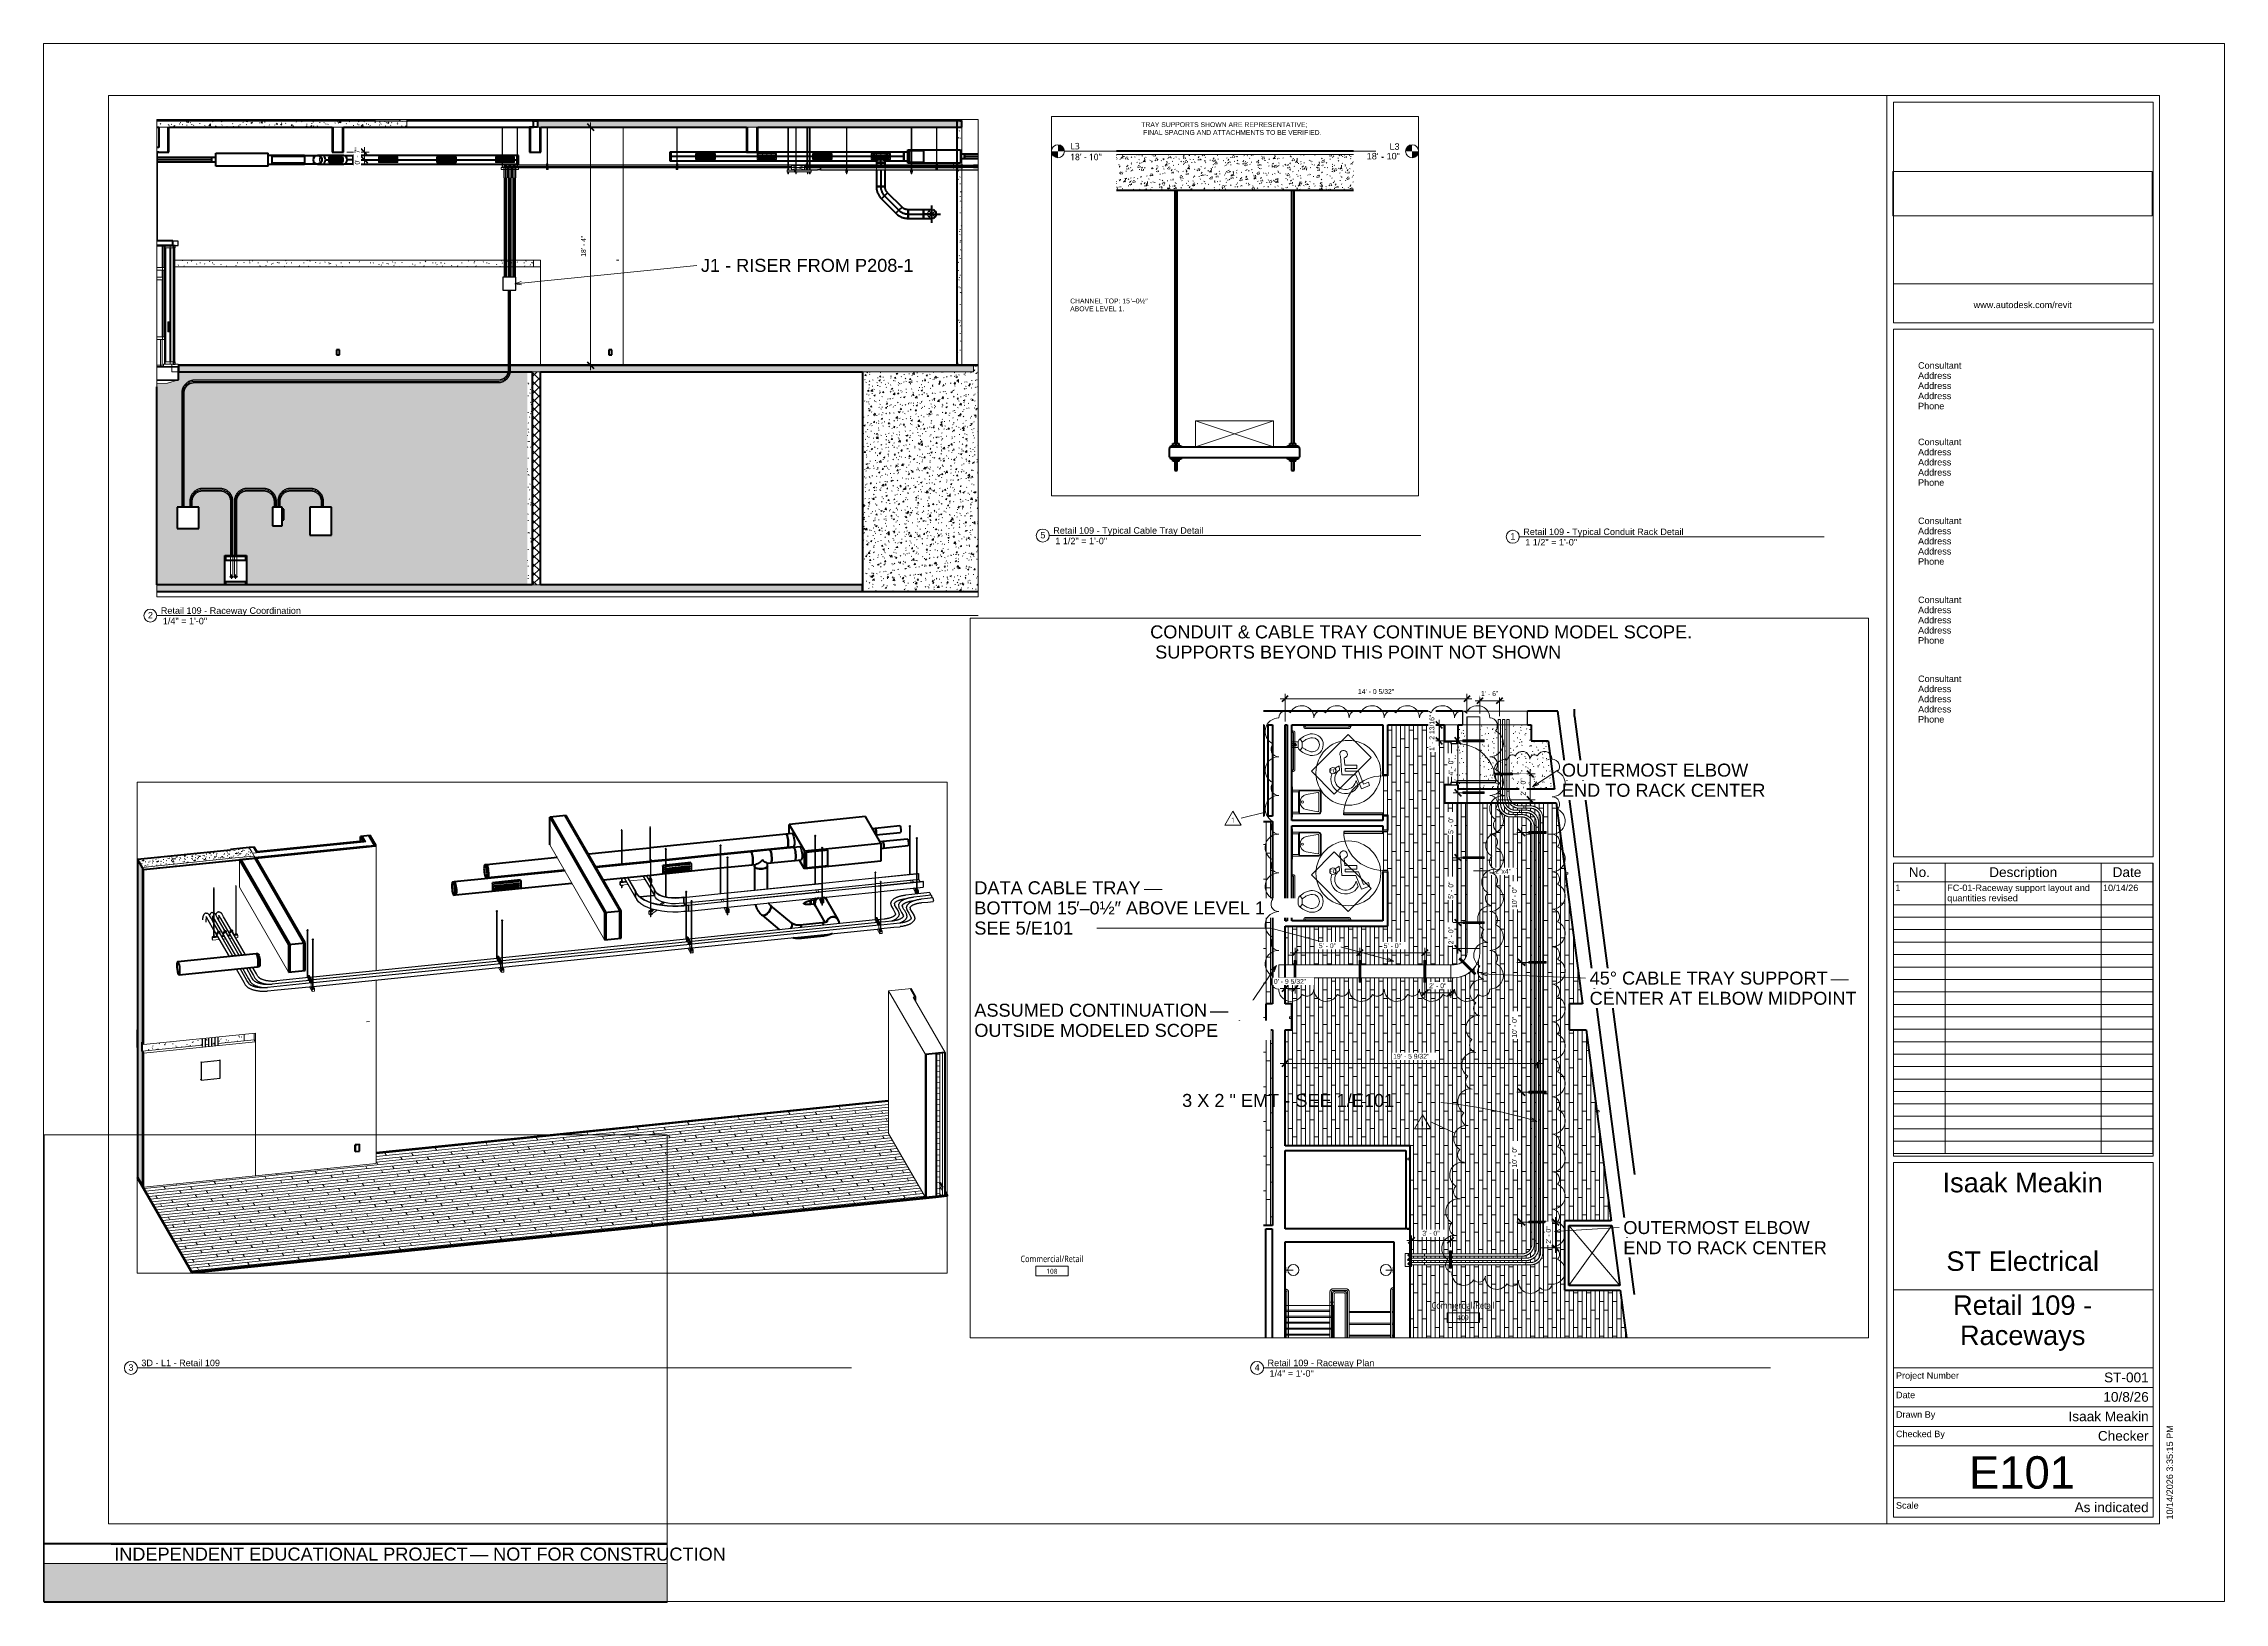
# Paper-space layout 'Layout1' of a CAD drawing. Header units: inches. Extents: x 0 to 42, y 0 to 30.
# The model-space entities are those that its viewports show. They can reach past a viewport. Long polylines and large blocks are cut down to what shows.
import ezdxf

# ---------------------------------------------------------------- set-up
doc = ezdxf.new("R2010")
doc.units = ezdxf.units.IN
doc.header["$MEASUREMENT"] = 0
for name, pattern in [('Center', [1.25, 0.25, -0.1875, 0.625, -0.1875]), ('Dash', [0.25, 0.125, -0.125]), ('Dash 1_16_', [0.125, 0.0625, -0.0625]), ('Double Dash 3_8_', [1, 0.375, -0.125, 0.125, -0.125, 0.125, -0.125]), ('Grid Line', [0.875, 0.5, -0.125, 0.125, -0.125]), ('Grid Line 1_2_', [0.875, 0.5, -0.125, 0.125, -0.125]), ('Hidden 1_16_', [0.09375, 0.0625, -0.03125]), ('Hidden 1_32_', [0.0625, 0.03125, -0.03125]), ('Overhead', [0.25, 0.1875, -0.0625]), ('Overhead 1_16_', [0.101562, 0.0625, -0.039062])]:
    doc.linetypes.add(name, pattern=pattern)
for name, color, linetype, lineweight in [('A-ANNO-DIMS', 211, 'Continuous', 9), ('A-ANNO-DIMS-48', 211, 'Continuous', 9), ('A-ANNO-NOTE', 131, 'Continuous', 9), ('A-AREA-IDEN', 2, 'Continuous', 9), ('A-CLNG', 13, 'Continuous', 18), ('A-CLNG-PATT', 13, 'Continuous', 60), ('A-DETL', 90, 'Hidden 1_16_', 9), ('A-DETL-GENF', 92, 'Continuous', 9), ('A-DETL-MBND', 5, 'Continuous', 9), ('A-DETL-MEDM', 33, 'Continuous', 30), ('A-DETL-THIN', 151, 'Continuous', 9), ('A-DOOR', 31, 'Continuous', 18), ('A-DOOR-FRAM', 31, 'Continuous', 9), ('A-DOOR-GLAZ', 31, 'Continuous', 40), ('A-FLOR', 192, 'Continuous', 18), ('A-FLOR-HRAL', 11, 'Continuous', 9), ('A-FLOR-LEVL', 51, 'Continuous', 9), ('A-FLOR-MCUT', 51, 'Continuous', 18), ('A-FLOR-OTLN', 51, 'Continuous', 18), ('A-FLOR-PATT', 8, 'Continuous', 70), ('A-GENM', 13, 'Continuous', 9), ('A-GLAZ-CURT', 52, 'Continuous', 9), ('A-GLAZ-CWMG', 51, 'Continuous', 9), ('A-WALL', 113, 'Continuous', 18), ('A-WALL-PATT', 111, 'Continuous', 60), ('C-PROP-LINE', 91, 'Double Dash 3_8_', 30), ('E-CABL-TRAY', 211, 'Continuous', 30), ('E-CABL-TRAY-ANNO', 211, 'Hidden 1_32_', 18), ('E-CABL-TRAY-IDEN', 211, 'Continuous', 9), ('E-ELEC-EQPM', 71, 'Continuous', 60), ('E-ELEC-FIXT', 91, 'Continuous', 60), ('E-LITE-EQPM', 33, 'Continuous', 50), ('E-POWR-CNDT', 130, 'Continuous', 30), ('E-POWR-CNTR', 130, 'Center', 18), ('E-POWR-DROP', 130, 'Continuous', 18), ('G-ANNO-REVC', 71, 'Continuous', 9), ('G-ANNO-REVC-IDEN', 71, 'Continuous', 9), ('G-ANNO-SCHD', 231, 'Continuous', 9), ('G-ANNO-TEXT', 231, 'Continuous', 9), ('G-ANNO-TTLB', 6, 'Continuous', 9), ('G-ANNO-TTLB-MEDM', 33, 'Continuous', 20), ('G-ANNO-TTLB-THIN', 151, 'Continuous', 9), ('I-WALL', 2, 'Continuous', 18), ('M-EQPM', 50, 'Continuous', 60), ('M-HVAC-CDFF', 50, 'Continuous', 40), ('M-HVAC-DUCT', 70, 'Continuous', 60), ('M-HVAC-DUCT-ANNO', 70, 'Hidden 1_16_', 40), ('M-HVAC-DUCT-CNTR', 70, 'Center', 40), ('P-SANR-FIXT', 6, 'Continuous', 9), ('Q-CASE', 31, 'Continuous', 9), ('Q-SPCQ', 91, 'Continuous', 9), ('S-BEAM', 12, 'Continuous', 9), ('S-COLS', 52, 'Continuous', 9), ('S-FNDN', 32, 'Continuous', 18), ('S-FSTN', 2, 'Continuous', 9), ('S-STRS', 31, 'Continuous', 9), ('S-STRS-MBND', 31, 'Overhead 1_16_', 9)]:
    doc.layers.add(name, color=color, linetype=linetype, lineweight=lineweight)
doc.layers.add('G-ANNO-NPLT', color=191, linetype='Continuous', plot=False)
doc.styles.add('Arial', font='arial.ttf', dxfattribs={"height": 3})
doc.styles.add('Arial_1', font='arial.ttf', dxfattribs={"height": 1})
doc.styles.add('Arial_2', font='arial.ttf', dxfattribs={"height": 0.75})
doc.styles.add('Arial_3', font='arial.ttf', dxfattribs={"height": 4.5})
doc.styles.add('Arial_4', font='arial.ttf', dxfattribs={"height": 12})
doc.styles.add('Arial_5', font='arial.ttf', dxfattribs={"height": 0.125})
doc.styles.add('Arial_6', font='arial.ttf', dxfattribs={"height": 0.1875})
doc.styles.add('Arial_7', font='arial.ttf', dxfattribs={"height": 0.625})
doc.styles.add('Arial_8', font='arial.ttf', dxfattribs={"height": 0.375})
doc.styles.add('Arial_9', font='arial.ttf', dxfattribs={"height": 0.25})
doc.styles.add('Trebuchet MS', font='trebuc.ttf', dxfattribs={"height": 1})
doc.styles.add('Trebuchet MS_1', font='trebuc.ttf', dxfattribs={"height": 4.5})
doc.styles.add('Trebuchet MS_B', font='trebucbd.ttf', dxfattribs={"width": 0.8, "height": 6})
doc.dimstyles.new('Linear_-_3_32__Arial', dxfattribs={"dimscale": 12, "dimtxt": 4.591167, "dimasz": 0.5, "dimexe": 0.375, "dimexo": 0.25, "dimgap": 0.25, "dimtad": 1, "dimdec": 5, "dimrnd": 0.03125, "dimzin": 1, "dimdsep": 46, "dimlunit": 4, "dimtxsty": 'Arial_3', "dimblk1": 'OBLIQUE', "dimblk2": 'OBLIQUE', "dimsah": 1, "dimcen": 0.09, "dimdle": 0.375, "dimazin": 0, "dimtfac": 1, "dimtdec": 4, "dimtix": 1, "dimtmove": 0, "dimatfit": 3, "dimfxl": 1, "dimtvp": 1, "dimtfill": 1, "dimfrac": 2, "dimtolj": 1, "dimtzin": 0, "dimarcsym": 2})
picture_1 = doc.add_image_def('image1.png', size_in_pixel=(652, 111))
pattern_1 = [(50, (70.296, 444.113), (13.77135, -1.20496), [1.44, -15.84]), (355, (70.296, 444.113), (-2.66442, 14.44218), [1.152, -12.672]), (100.451, (71.443, 444.012), (11.10708, 13.23737), [1.224, -13.462]), (46.184, (70.296, 447.953), (20.4913, -3.17785), [2.16, -23.76]), (96.636, (72.003, 447.688), (17.94587, 18.70315), [1.836, -20.193]), (351.184, (70.296, 447.953), (17.9454, 18.7026), [1.728, -19.008]), (21, (72.216, 446.993), (11.46052, -7.73037), [1.44, -15.84]), (326, (72.216, 446.993), (4.67135, 13.92315), [1.152, -12.672]), (71.451, (73.171, 446.348), (16.13207, 6.19284), [1.224, -13.462]), (37.5, (70.296, 444.113), (0.233123, 6.39175), [0.6336, -11.885, 0.6336, -12.23, -12.72]), (37.5, (70.296, 444.113), (0.233123, 6.39175), [-25.382, 0.6336, -12.086]), (7.5, (70.296, 444.113), (5.05073, 7.57304), [0.6336, -6.701, 0.6336, -11.597, -4.848]), (7.5, (70.296, 444.113), (5.05073, 7.57304), [-19.565, 0.6336, -4.214]), (327.5, (66.014, 444.113), (10.24958, -0.43289), [0.6336, -4.166, 0.6336, -14.342, -19.872]), (327.5, (66.014, 444.113), (10.24958, -0.43289), [-19.776, 0.6336, -19.238]), (317.5, (64.094, 444.113), (11.19739, 1.92214), [0.6336, -5.606, 0.6336, -9.312, -14.112]), (317.5, (64.094, 444.113), (11.19739, 1.92214), [-16.186, 0.6336, -13.478])]
pattern_2 = [(0, (70.296, 444.113), (15.36, 3.84), [0.6336, -10.886, 0.6336, -10.886, -61.44]), (0, (70.296, 444.113), (15.36, 3.84), [-23.04, 0.6336, -22.406, 0.6336, -10.886, -26.88]), (0, (70.296, 444.113), (15.36, 3.84), [-57.6, 0.6336, -7.046, 0.6336, -18.566]), (120, (76.056, 446.033), (-11.005538, 11.38215), [0.6336, -10.886, 0.6336, -10.886, -61.44]), (120, (76.056, 446.033), (-11.005538, 11.38215), [-23.04, 0.6336, -22.406, 0.6336, -10.886, -26.88]), (120, (76.056, 446.033), (-11.005538, 11.38215), [-57.6, 0.6336, -7.046, 0.6336, -18.566]), (240, (77.976, 453.713), (-4.354462, -15.22215), [0.6336, -10.886, 0.6336, -10.886, -61.44]), (240, (77.976, 453.713), (-4.354462, -15.22215), [-23.04, 0.6336, -22.406, 0.6336, -10.886, -26.88]), (240, (77.976, 453.713), (-4.354462, -15.22215), [-57.6, 0.6336, -7.046, 0.6336, -18.566])]
pattern_3 = [(70.739, (207.783, -206.666), (2.160354, -4.47619), [0.44018, -4.842]), (295.763, (207.783, -206.666), (-0.41765, 9.463105), [0.4142, -4.556]), (92.529, (207.963, -207.039), (1.742657, 4.986752), [0.78933, -8.683]), (66.365, (207.783, -204.342), (3.21435, -7.49866), [0.58515, -6.437]), (91.642, (208.051, -204.967), (2.81484, 6.4323), [1.161, -12.776]), (293.204, (207.783, -204.342), (2.81526, 6.43257), [0.67988, -7.479]), (345.743, (208.084, -205.446), (1.79748, -7.79577), [0.21759, -2.394]), (282.987, (208.084, -205.446), (0.732344, 7.152534), [0.66669, -7.334]), (84.15, (208.234, -206.095), (2.530637, -0.643043), [0.59917, -6.591]), (50.771, (207.783, -206.666), (0.036377, 3.803126), [0.12469, -2.339, 0.12469, -2.407, -2.503]), (50.771, (207.783, -206.666), (0.036377, 3.803126), [-4.995, 0.12469, -2.378]), (309.184, (207.783, -206.666), (0.792946, 3.207233), [0.15597, -1.65, 0.15597, -2.855, -1.193]), (309.184, (207.783, -206.666), (0.792946, 3.207233), [-4.816, 0.15597, -1.037]), (283.418, (207.112, -205.501), (1.6078856, -3.0511723), [0.36124, -2.375, 0.36124, -8.177, -11.33]), (283.418, (207.112, -205.501), (1.6078856, -3.0511723), [-11.275, 0.36124, -10.969]), (280.747, (206.81, -204.978), (1.756038, -1.883585), [0.39299, -3.477, 0.39299, -5.776, -8.753]), (280.747, (206.81, -204.978), (1.756038, -1.883585), [-10.039, 0.39299, -8.36])]
pattern_4 = [(5.806, (214.247, -83.982), (9.952693, 3.334927), [0.41266, -7.09, 0.41266, -7.09, -40.015]), (5.806, (214.247, -83.982), (9.952693, 3.334927), [-15.006, 0.41266, -14.593, 0.41266, -7.09, -17.507]), (5.806, (214.247, -83.982), (9.952693, 3.334927), [-37.514, 0.41266, -4.589, 0.41266, -12.092]), (123.416, (217.979, -82.441), (-7.130957, 6.161399), [0.37273, -6.404, 0.37273, -6.404, -36.144]), (123.416, (217.979, -82.441), (-7.130957, 6.161399), [-13.554, 0.37273, -13.181, 0.37273, -6.404, -15.813]), (123.416, (217.979, -82.441), (-7.130957, 6.161399), [-33.885, 0.37273, -4.145, 0.37273, -10.922]), (239.812, (219.223, -77.668), (-2.821277, -9.497387), [0.40822, -7.014, 0.40822, -46.599]), (239.812, (219.223, -77.668), (-2.821277, -9.497387), [-7.83, -7.014, 0.40822, -14.436, -24.741]), (239.812, (219.223, -77.668), (-2.821277, -9.497387), [-29.689, 0.40822, -7.014, 0.40822, -16.91]), (239.812, (219.223, -77.668), (-2.821277, -9.497387), [-37.519, -4.54, 0.40822, -11.962])]
pattern_5 = [(26.587, (280.7, -203.18), (9.18098, -0.33771), [0.69005, -7.591]), (357.896, (280.7, -203.18), (-1.77577, 4.04292), [0.76559, -8.422]), (113.713, (281.465, -203.208), (7.4048, 3.706), [0.36802, -4.048]), (23.638, (280.7, -202.105), (13.66073, -0.88925), [1.088, -11.971]), (105.483, (281.838, -202.179), (11.9635, 5.2357), [0.52973, -5.827]), (356.274, (280.7, -202.105), (11.96359, 5.23661), [1.141, -12.549]), (9.158, (281.98, -202.374), (7.64089, -2.164485), [0.90781, -9.986]), (344.184, (281.98, -202.374), (3.114235, 3.89778), [0.66175, -7.279]), (51.376, (282.616, -202.554), (10.75492, 1.734), [0.41578, -4.574]), (17.861, (280.7, -203.18), (0.155794, 1.789008), [0.35208, -6.604, 0.35208, -6.796, -7.068]), (17.861, (280.7, -203.18), (0.155794, 1.789008), [-14.105, 0.35208, -6.716]), (3.165, (280.7, -203.18), (3.36708, 2.120136), [0.41943, -4.436, 0.41943, -7.677, -3.209]), (3.165, (280.7, -203.18), (3.36708, 2.120136), [-12.951, 0.41943, -2.79]), (345.022, (277.845, -203.18), (6.83286, -0.121053), [0.36878, -2.425, 0.36878, -8.348, -11.566]), (345.022, (277.845, -203.18), (6.83286, -0.121053), [-11.51, 0.36878, -11.197]), (338.952, (276.565, -203.18), (7.46428, 0.538107), [0.33369, -2.953, 0.33369, -4.904, -7.432]), (338.952, (276.565, -203.18), (7.46428, 0.538107), [-8.524, 0.33369, -7.098])]
pattern_6 = [(5.806, (183.394, -30.465), (9.952693, 3.334927), [0.41266, -7.09, 0.41266, -7.09, -40.015]), (5.806, (183.394, -30.465), (9.952693, 3.334927), [-15.006, 0.41266, -14.593, 0.41266, -7.09, -17.507]), (5.806, (183.394, -30.465), (9.952693, 3.334927), [-37.514, 0.41266, -4.589, 0.41266, -12.092]), (123.416, (187.126, -28.924), (-7.130957, 6.1614), [0.37273, -6.404, 0.37273, -6.404, -36.144]), (123.416, (187.126, -28.924), (-7.130957, 6.1614), [-13.554, 0.37273, -13.181, 0.37273, -6.404, -15.813]), (123.416, (187.126, -28.924), (-7.130957, 6.1614), [-33.885, 0.37273, -4.145, 0.37273, -10.922]), (239.812, (188.37, -24.151), (-2.821277, -9.497387), [0.40822, -7.014, 0.40822, -7.014, -39.585]), (239.812, (188.37, -24.151), (-2.821277, -9.497387), [-14.844, 0.40822, -14.436, 0.40822, -7.014, -17.318]), (239.812, (188.37, -24.151), (-2.821277, -9.497387), [-37.111, 0.40822, -4.54, 0.40822, -11.962])]
pattern_7 = [(0, (280.7, -203.18), (10.24, 1.075), [0.4224, -7.258, 0.4224, -7.258, -40.96]), (0, (280.7, -203.18), (10.24, 1.075), [-15.36, 0.4224, -14.938, 0.4224, -7.258, -17.92]), (0, (280.7, -203.18), (10.24, 1.075), [-38.4, 0.4224, -4.698, 0.4224, -12.378]), (143.968, (284.54, -202.642), (-7.337185, 3.186645), [0.26116, -4.487, 0.26116, -4.487, -25.325]), (143.968, (284.54, -202.642), (-7.337185, 3.186645), [-9.497, 0.26116, -9.236, 0.26116, -4.487, -11.08]), (143.968, (284.54, -202.642), (-7.337185, 3.186645), [-23.742, 0.26116, -2.904, 0.26116, -7.653]), (216.032, (285.82, -200.492), (-2.903239, -4.2622), [0.26116, -4.487, 0.26116, -4.487, -25.325]), (216.032, (285.82, -200.492), (-2.903239, -4.2622), [-9.497, 0.26116, -9.236, 0.26116, -4.487, -11.08]), (216.032, (285.82, -200.492), (-2.903239, -4.2622), [-23.742, 0.26116, -2.904, 0.26116, -7.653])]
pattern_8 = [(299.964, (207.783, -206.666), (2.409423, -1.856778), [0.19901, -3.419, 0.19901, -3.419, -19.298]), (299.964, (207.783, -206.666), (2.409423, -1.856778), [-7.237, 0.19901, -7.038, 0.19901, -3.419, -8.443]), (299.964, (207.783, -206.666), (2.409423, -1.856778), [-18.092, 0.19901, -2.213, 0.19901, -5.832]), (96.777, (208.687, -207.071), (-1.7264504, 9.8813107), [0.42113, -7.236, 0.42113, -48.073]), (96.777, (208.687, -207.071), (-1.7264504, 9.8813107), [-8.078, -7.236, 0.42113, -14.893, -25.523]), (96.777, (208.687, -207.071), (-1.7264504, 9.8813107), [-30.628, 0.42113, -7.236, 0.42113, -17.445]), (96.777, (208.687, -207.071), (-1.7264504, 9.8813107), [-38.706, -4.684, 0.42113, -12.341]), (258.569, (208.988, -202.947), (-0.6830666, -8.024804), [0.25076, -4.308, 0.25076, -4.308, -24.316]), (258.569, (208.988, -202.947), (-0.6830666, -8.024804), [-9.118, 0.25076, -8.868, 0.25076, -4.308, -10.638]), (258.569, (208.988, -202.947), (-0.6830666, -8.024804), [-22.796, 0.25076, -2.789, 0.25076, -7.348])]
pattern_9 = [(50.532, (214.247, -83.982), (8.92327, 0.17869), [0.94353, -10.379]), (1.145, (214.247, -83.982), (-1.72644, 8.56221), [0.74374, -8.181]), (101.398, (214.99, -83.967), (7.19659, 8.7406), [0.72789, -8.007]), (47.066, (214.247, -81.659), (13.27694, -0.5732), [1.423, -15.648]), (97.192, (215.353, -81.707), (11.6278, 12.49807), [1.098, -12.077]), (357.53, (214.247, -81.659), (11.62744, 12.4985), [1.107, -12.182]), (24.708, (215.491, -82.113), (7.42622, -3.92194), [0.95885, -10.547]), (332.159, (215.491, -82.113), (3.02693, 8.731), [0.69983, -7.698]), (70.88, (216.109, -82.44), (10.45297, 4.80947), [0.77011, -8.471]), (39.289, (214.247, -83.982), (0.151653, 3.882661), [0.42083, -7.894, 0.42083, -8.123, -8.448]), (39.289, (214.247, -83.982), (0.151653, 3.882661), [-16.859, 0.42083, -8.028]), (12.659, (214.247, -83.982), (3.272517, 4.914633), [0.41717, -4.412, 0.41717, -7.635, -3.192]), (12.659, (214.247, -83.982), (3.272517, 4.914633), [-12.882, 0.41717, -2.775]), (333.748, (211.472, -84.264), (6.640752, 0.41329), [0.38607, -2.539, 0.38607, -8.739, -12.108]), (333.748, (211.472, -84.264), (6.640752, 0.41329), [-12.05, 0.38607, -11.722]), (322.985, (210.228, -84.391), (7.255036, 1.90023), [0.37907, -3.354, 0.37907, -5.571, -8.443]), (322.985, (210.228, -84.391), (7.255036, 1.90023), [-9.684, 0.37907, -8.064])]

psp = doc.layouts.get("Layout1")

msp = doc.modelspace()

# ---------------------------------------------------------------- texts
at = {"layer": 'G-ANNO-REVC-IDEN', "char_height": 4.5, "width": 4.0905, "attachment_point": 1, "style": 'Trebuchet MS_1'}
for insert in [(1037.334304, 425.319931), (1212.632719, 144.638935)]:
    msp.add_mtext('1', dxfattribs=dict(at, insert=insert))
at = {"layer": 'G-ANNO-TEXT', "color": 7, "attachment_point": 1, "bg_fill": 3, "box_fill_scale": 1.25, "bg_fill_color": 256, "bg_fill_true_color": 13158600, "bg_fill_transparency": 0}
for s, insert, char_height, width, style in [('CONDUIT & CABLE TRAY CONTINUE BEYOND MODEL SCOPE.', (962.516536, 603.017383), 12, 601.9095, 'Arial_4'), (' SUPPORTS BEYOND THIS POINT NOT SHOWN', (962.516536, 584.392383), 12, 456.4695, 'Arial_4'), ('TRAY SUPPORTS SHOWN ARE REPRESENTATIVE;', (1646.071913, 230.486674), 0.75, 31.48675, 'Arial_2'), ('CHANNEL TOP: 15', (1635.123574, 203.321708), 0.75, 11.28675, 'Arial_2')]:
    msp.add_mtext(s, dxfattribs=dict(at, insert=insert, char_height=char_height, width=width, style=style))

# ---------------------------------------------------------------- blocks, each defined once
blk = doc.blocks.new('E1 30 x 42 Horizontal - E1 30x42 Horizontal-46795-Retail 109 - Raceways')
at = {"layer": 'G-ANNO-TTLB-MEDM'}
for p, q in [((1.24, 29.014), (1.24, 1.514)), ((40.74, 29.014), (1.24, 29.014)), ((35.49, 29.014), (35.49, 1.514)), ((40.74, 29.014), (40.74, 1.514)), ((35.615, 24.639), (35.615, 28.889)), ((35.615, 28.889), (40.615, 28.889)), ((40.615, 28.889), (40.615, 24.639)), ((40.615, 24.639), (35.615, 24.639)), ((35.615, 24.514), (40.615, 24.514)), ((35.615, 24.514), (35.615, 14.358)), ((40.615, 14.358), (40.615, 24.514)), ((35.615, 14.358), (40.615, 14.358)), ((35.615, 14.233), (35.615, 8.594)), ((40.615, 14.233), (35.615, 14.233)), ((40.615, 8.594), (40.615, 14.233)), ((35.615, 8.594), (40.615, 8.594)), ((35.615, 1.639), (35.615, 8.469)), ((35.615, 8.469), (40.615, 8.469)), ((40.615, 8.469), (40.615, 1.639)), ((35.615, 6.02), (40.615, 6.02)), ((1.24, 1.514), (40.74, 1.514)), ((40.615, 1.639), (35.615, 1.639))]:
    blk.add_line(p, q, dxfattribs=at)
at = {"layer": 'G-ANNO-TTLB-THIN'}
for p, q in [((-0.01, 30.014), (41.99, 30.014)), ((-0.01, 0.014), (-0.01, 30.014)), ((41.99, 0.014), (41.99, 30.014)), ((35.615, 25.389), (40.615, 25.389)), ((35.615, 4.514), (40.615, 4.514)), ((35.615, 4.139), (40.615, 4.139)), ((35.615, 3.764), (40.615, 3.764)), ((35.615, 3.389), (40.615, 3.389)), ((35.615, 3.014), (40.615, 3.014)), ((35.615, 2.014), (40.615, 2.014)), ((-0.01, 0.014), (41.99, 0.014))]:
    blk.add_line(p, q, dxfattribs=at)
at = {"layer": 'G-ANNO-TTLB', "char_height": 0.125, "attachment_point": 1, "style": 'Arial_5', "bg_fill": 3, "box_fill_scale": 1.25, "bg_fill_color": 256, "bg_fill_true_color": 13158600, "bg_fill_transparency": 0}
for s, insert, width in [('www.autodesk.com/revit', (37.16, 25.046), 2.28512), ('Consultant ', (36.09, 23.879), 1.06997), ('Consultant ', (36.09, 22.407), 1.06997), ('Consultant ', (36.09, 20.887), 1.06997), ('Consultant ', (36.09, 19.366), 1.06997), ('Consultant ', (36.09, 17.846), 1.06997)]:
    blk.add_mtext(s, dxfattribs=dict(at, insert=insert, width=width))
at = {"layer": 'G-ANNO-TTLB'}
image = blk.add_image(picture_1, insert=(35.606, 26.7), size_in_units=(4.995, 0.85), dxfattribs=at)
image.dxf.flags = 7
at = {"layer": 'G-ANNO-TTLB', "char_height": 0.125, "attachment_point": 1, "style": 'Arial_5', "bg_fill": 3, "box_fill_scale": 1.25, "bg_fill_color": 256, "bg_fill_true_color": 13158600, "bg_fill_transparency": 0}
for s, insert, width in [('Address', (36.09, 23.684), 0.77644), ('Address', (36.09, 22.211), 0.77644), ('Address', (36.09, 20.691), 0.77644), ('Address', (36.09, 19.171), 0.77644), ('Address', (36.09, 17.651), 0.77644), ('Date', (35.665, 4.056), 0.44503), ('Scale', (35.665, 1.93), 0.53025)]:
    blk.add_mtext(s, dxfattribs=dict(at, insert=insert, width=width))
for s, insert, width in [('Address', (36.09, 23.489), 0.77644), ('Address', (36.09, 22.016), 0.77644), ('Address', (36.09, 20.496), 0.77644), ('Address', (36.09, 18.976), 0.77644), ('Address', (36.09, 17.456), 0.77644), ('Project Number', (35.665, 4.43), 1.47081), ('Drawn By', (35.665, 3.68), 0.909)]:
    blk.add_mtext(s, dxfattribs=dict(at, insert=insert, width=width))
for s, insert, width in [('Address', (36.09, 23.293), 0.77644), ('Address', (36.09, 21.821), 0.77644), ('Address', (36.09, 20.301), 0.77644), ('Address', (36.09, 18.78), 0.77644), ('Address', (36.09, 17.26), 0.77644), ('Checked By', (35.665, 3.306), 1.13941)]:
    blk.add_mtext(s, dxfattribs=dict(at, insert=insert, width=width))
at = {"layer": 'G-ANNO-TTLB', "char_height": 0.125, "width": 0.60916, "attachment_point": 1, "style": 'Arial_5', "bg_fill": 3, "box_fill_scale": 1.25, "bg_fill_color": 256, "bg_fill_true_color": 13158600, "bg_fill_transparency": 0}
for insert in [(36.09, 23.098), (36.09, 21.625), (36.09, 20.105), (36.09, 18.585), (36.09, 17.065)]:
    blk.add_mtext('Phone', dxfattribs=dict(at, insert=insert))
blk = doc.blocks.new('Viewport - View Title-32371-Retail 109 - Raceways')
at = {"layer": 'G-ANNO-TTLB'}
for start, end in [(0, 180), (180, 360)]:
    blk.add_arc((-0.125, 0), 0.125, start, end, dxfattribs=at)
blk = doc.blocks.new('Door-Passage-Single-Flush - 36_ x 84_ _60 MIN_-2172411-Retail 109 - Raceway Coordination')
at = {"layer": 'A-DOOR', "color": 213, "linetype": 'Dash 1_16_', "lineweight": 9}
blk.add_line((83.97, 227.201), (84.999, 226), dxfattribs=at)
at = {"layer": 'A-DOOR-FRAM', "color": 213}
for p, q in [((46.999, 227.201), (46.999, 226)), ((48.999, 226), (48.999, 227.201)), ((84.999, 227.201), (84.999, 226)), ((86.999, 226), (86.999, 227.201))]:
    blk.add_line(p, q, dxfattribs=at)
blk = doc.blocks.new('Door-Passage-Single-Flush - 36_ x 84_ _60 MIN_-2167781-Retail 109 - Raceway Coordination')
at = {"layer": 'A-DOOR', "lineweight": 9}
for p, q in [((37.624, -162.606), (37.128, -162.606)), ((37.128, -163.394), (37.624, -163.394))]:
    blk.add_line(p, q, dxfattribs=at)
at = {"layer": 'A-DOOR', "lineweight": 9, "flags": 128}
for points in [[(37.128, -162.606), (37.104, -162.606), (37.081, -162.606), (37.057, -162.606), (37.034, -162.606), (37.011, -162.606), (36.988, -162.606), (36.965, -162.606), (36.942, -162.606), (36.92, -162.606), (36.898, -162.606), (36.876, -162.606), (36.855, -162.606), (36.835, -162.606), (36.814, -162.606), (36.795, -162.606), (36.775, -162.606), (36.757, -162.606), (36.739, -162.606), (36.721, -162.606), (36.704, -162.606), (36.688, -162.606), (36.673, -162.606), (36.658, -162.606), (36.644, -162.606), (36.631, -162.606), (36.619, -162.606), (36.607, -162.606), (36.596, -162.606), (36.587, -162.606), (36.578, -162.606), (36.569, -162.606), (36.562, -162.606), (36.556, -162.606), (36.55, -162.606), (36.546, -162.606), (36.542, -162.606), (36.54, -162.606), (36.538, -162.606), (36.537, -162.606)], [(36.537, -163.394), (36.538, -163.394), (36.539, -163.394), (36.542, -163.394), (36.545, -163.394), (36.549, -163.394), (36.554, -163.394), (36.56, -163.394), (36.567, -163.394), (36.575, -163.394), (36.584, -163.394), (36.594, -163.394), (36.604, -163.394), (36.615, -163.394), (36.628, -163.394), (36.641, -163.394), (36.654, -163.394), (36.669, -163.394), (36.684, -163.394), (36.7, -163.394), (36.717, -163.394), (36.734, -163.394), (36.752, -163.394), (36.77, -163.394), (36.789, -163.394), (36.809, -163.394), (36.829, -163.394), (36.85, -163.394), (36.871, -163.394), (36.892, -163.394), (36.914, -163.394), (36.936, -163.394), (36.959, -163.394), (36.981, -163.394), (37.004, -163.394), (37.028, -163.394), (37.051, -163.394), (37.074, -163.394), (37.098, -163.394), (37.122, -163.394), (37.128, -163.394)]]:
    blk.add_lwpolyline(points, dxfattribs=at)
blk = doc.blocks.new('Vanity Cabinet-Double Door _ 4 Drawer - 48_-771924-Retail 109 - Raceway Coordination')
at = {"layer": 'Q-CASE'}
for p, q in [((-30.126, 226), (-30.126, 227.201)), ((17.874, 226), (17.874, 227.201))]:
    blk.add_line(p, q, dxfattribs=at)
blk = doc.blocks.new('Door-Passage-Single-Flush - 36_ x 84_ _Cores_-2162753-Retail 109 - Raceway Coordination')
at = {"layer": 'A-DOOR', "color": 213, "linetype": 'Dash 1_16_', "lineweight": 9}
blk.add_line((-37.405, 227.201), (-36.376, 226), dxfattribs=at)
at = {"layer": 'A-DOOR-FRAM', "color": 213}
for p, q in [((-74.376, 227.201), (-74.376, 226)), ((-72.376, 226), (-72.376, 227.201)), ((-36.376, 227.201), (-36.376, 226)), ((-34.376, 226), (-34.376, 227.201))]:
    blk.add_line(p, q, dxfattribs=at)
blk = doc.blocks.new('Refrigerator - 24_ x 25_ LH-782186-Retail 109 - Raceway Coordination')
at = {"layer": 'Q-SPCQ', "color": 213}
for p, q in [((-108.626, 227.201), (-108.626, 226.369)), ((-107.626, 226.369), (-107.626, 227.201)), ((-107.376, 227.201), (-107.376, 226)), ((-84.876, 226), (-84.876, 227.201)), ((-108.626, 226.369), (-107.626, 226.369)), ((-107.376, 226), (-84.876, 226))]:
    blk.add_line(p, q, dxfattribs=at)
blk = doc.blocks.new('Dishwasher - 24_ x 24_ x 34_-782193-Retail 109 - Raceway Coordination')
at = {"layer": 'Q-SPCQ'}
blk.add_line((-110.876, 226), (-110.876, 227.201), dxfattribs=at)
blk = doc.blocks.new('Door-Passage-Single-Flush - 36_ x 84_ _Cores_-V1-Retail 109 - Raceway Coordination')
at = {"layer": 'A-DOOR', "color": 213, "linetype": 'Dash 1_16_', "lineweight": 9}
blk.add_line((189.653, 227.201), (188.624, 226), dxfattribs=at)
at = {"layer": 'A-DOOR-FRAM', "color": 213}
for p, q in [((188.624, 226), (188.624, 227.201)), ((189.249, 226), (189.249, 227.201)), ((223.999, 227.201), (223.999, 226)), ((224.624, 227.201), (224.624, 226))]:
    blk.add_line(p, q, dxfattribs=at)
blk = doc.blocks.new('Quad Corner Mullion - 5_ x 5_ Quad Corner-2057150-Retail 109 - Raceway Coordination')
at = {"layer": 'A-GLAZ-CWMG', "color": 213}
blk.add_line((-304.177, 89.25), (-304.177, 110.75), dxfattribs=at)
blk = doc.blocks.new('System Panel - Glazed-1550891-Retail 109 - Raceway Coordination')
at = {"layer": 'A-GLAZ-CURT', "color": 213}
blk.add_line((-303.434, 88), (-303.434, 26.25), dxfattribs=at)
blk = doc.blocks.new('Rectangular Mullion - 2_5_ x 5_ rectangular-1540993-Retail 109 - Raceway Coordination')
at = {"layer": 'A-GLAZ-CWMG', "color": 213}
for p, q in [((-304.177, 23.75), (-304.177, 26.25)), ((-302.35, 26.25), (-304.177, 26.25)), ((-302.35, 26.25), (-302.35, 23.75))]:
    blk.add_line(p, q, dxfattribs=at)
blk = doc.blocks.new('System Panel - Glazed-1550756-Retail 109 - Raceway Coordination')
at = {"layer": 'A-GLAZ-CURT', "color": 213}
blk.add_line((-304.275, 26.25), (-304.275, 78.875), dxfattribs=at)
blk = doc.blocks.new('Rectangular Mullion - 2_5_ x 5_ rectangular-1540707-Retail 109 - Raceway Coordination')
at = {"layer": 'A-GLAZ-CWMG', "color": 213}
for q in [(-309.365, 26.25), (-304.177, 23.75)]:
    blk.add_line((-304.177, 26.25), q, dxfattribs=at)
blk = doc.blocks.new('System Panel - Threshold-2057123-Retail 109 - Raceway Coordination')
at = {"layer": 'A-GLAZ-CURT', "color": 213}
for p, q in [((-295.555, 1), (-303.015, 1)), ((-303.015, 1), (-303.015, -1.613))]:
    blk.add_line(p, q, dxfattribs=at)
at = {"layer": 'A-GLAZ-CURT', "color": 9, "lineweight": 18}
for p, q in [((-295.555, 1), (-295.555, -6)), ((-289.503, 1), (-295.555, 1)), ((-289.503, -6), (-289.503, 1)), ((-295.555, -6), (-289.503, -6))]:
    blk.add_line(p, q, dxfattribs=at)
blk = doc.blocks.new('Rectangular Mullion - 2_5_ x 5_ rectangular-1550888-Retail 109 - Raceway Coordination')
at = {"layer": 'A-GLAZ-CWMG', "color": 213}
for p, q in [((-302.35, 89.25), (-302.35, 25)), ((-302.024, 25), (-302.024, 89.25))]:
    blk.add_line(p, q, dxfattribs=at)
blk = doc.blocks.new('Rectangular Mullion - 4_ x 5_ rectangular _Off Center_-1542319-Retail 109 - Raceway Coordination')
at = {"layer": 'A-GLAZ-CWMG', "color": 254, "lineweight": 30}
for p, q in [((-294.547, 114.75), (-294.547, 110.75)), ((-289.503, 114.75), (-294.547, 114.75)), ((-289.503, 110.75), (-289.503, 114.75)), ((-294.547, 110.75), (-289.503, 110.75))]:
    blk.add_line(p, q, dxfattribs=at)
blk = doc.blocks.new('System Panel - Solid-2057151-Retail 109 - Raceway Coordination')
at = {"layer": 'A-GLAZ-CURT', "color": 213}
blk.add_line((-303.434, 110.75), (-303.434, 90.5), dxfattribs=at)
blk = doc.blocks.new('Quad Corner Mullion - 5_ x 5_ Quad Corner-1550894-Retail 109 - Raceway Coordination')
at = {"layer": 'A-GLAZ-CWMG', "color": 213}
blk.add_line((-304.177, 23.75), (-304.177, 89.25), dxfattribs=at)
blk = doc.blocks.new('Rectangular Mullion - 2_5_ x 5_ rectangular-2057148-Retail 109 - Raceway Coordination')
at = {"layer": 'A-GLAZ-CWMG', "color": 213}
for p, q in [((-302.35, 110.75), (-302.35, 89.25)), ((-302.024, 89.25), (-302.024, 110.75))]:
    blk.add_line(p, q, dxfattribs=at)
blk = doc.blocks.new('Rectangular Mullion - 2_5_ x 5_ rectangular-V2-Retail 109 - Raceway Coordination')
at = {"layer": 'A-GLAZ-CWMG', "color": 213}
for p, q in [((-304.177, 88), (-304.177, 90.5)), ((-302.35, 90.5), (-304.177, 90.5)), ((-302.35, 90.5), (-302.35, 88)), ((-304.177, 88), (-302.35, 88))]:
    blk.add_line(p, q, dxfattribs=at)
blk = doc.blocks.new('System Panel - Glazed-1545249-Retail 109 - Raceway Coordination')
at = {"layer": 'A-GLAZ-CURT', "color": 213}
blk.add_line((-304.275, 81.375), (-304.275, 88), dxfattribs=at)
blk = doc.blocks.new('Rectangular Mullion - 2_5_ x 5_ rectangular-V3-Retail 109 - Raceway Coordination')
at = {"layer": 'A-GLAZ-CWMG', "color": 213}
for p, q in [((-304.177, 81.375), (-309.365, 81.375)), ((-304.177, 81.375), (-304.177, 78.875)), ((-309.365, 78.875), (-304.177, 78.875))]:
    blk.add_line(p, q, dxfattribs=at)
blk = doc.blocks.new('Door-Curtain-Wall-Double-Storefront - Door-Curtain-Wall-Double-Storefront-2057153-Retail 109 - Raceway Coordination')
at = {"layer": 'A-DOOR', "lineweight": 9}
for p, q in [((-299.302, 40), (-299.073, 40)), ((-299.302, 40), (-299.302, 31)), ((-298.553, 40), (-299.073, 40)), ((-298.558, 40), (-298.558, 31)), ((-298.551, 40), (-298.558, 40)), ((-298.551, 40), (-298.323, 40)), ((-298.323, 40), (-298.075, 40)), ((-298.323, 40), (-298.323, 31)), ((-298.077, 40), (-297.873, 40)), ((-298.075, 40), (-298.075, 31)), ((-297.873, 40), (-296.881, 40)), ((-296.881, 40), (-296.881, 31)), ((-299.073, 31), (-299.302, 31)), ((-299.073, 31), (-298.553, 31)), ((-298.558, 31), (-298.551, 31)), ((-298.323, 31), (-298.551, 31)), ((-298.075, 31), (-298.323, 31)), ((-297.873, 31), (-298.077, 31)), ((-296.881, 31), (-297.873, 31))]:
    blk.add_line(p, q, dxfattribs=at)
at = {"layer": 'A-DOOR-FRAM', "color": 213}
for p, q in [((-301.776, 110.75), (-301.776, 1)), ((-297.081, 40), (-297.081, 110.75)), ((-297.073, 110.75), (-297.073, 40)), ((-301.482, 108.5), (-297.375, 108.5)), ((-301.482, 3.25), (-301.482, 108.5)), ((-297.375, 108.5), (-297.375, 40)), ((-296.779, 3.25), (-296.779, 108.5)), ((-296.779, 108.5), (-294.294, 108.5)), ((-297.375, 31), (-297.375, 3.25)), ((-297.081, 1), (-297.081, 31)), ((-297.073, 31), (-297.073, 1)), ((-297.375, 3.25), (-301.482, 3.25)), ((-294.294, 3.25), (-296.779, 3.25))]:
    blk.add_line(p, q, dxfattribs=at)
at = {"layer": 'A-DOOR-FRAM', "color": 254, "lineweight": 30}
for p, q in [((-292.529, 110.75), (-294.294, 110.75)), ((-294.294, 110.75), (-294.294, 108.5)), ((-292.529, 108.5), (-292.529, 110.75)), ((-294.294, 108.5), (-292.529, 108.5)), ((-292.529, 3.25), (-294.294, 3.25)), ((-294.294, 3.25), (-294.294, 1)), ((-292.529, 1), (-292.529, 3.25)), ((-294.294, 1), (-292.529, 1))]:
    blk.add_line(p, q, dxfattribs=at)
at = {"layer": 'A-DOOR-GLAZ', "color": 213, "lineweight": 9}
for p, q in [((-300.987, 108.5), (-300.987, 3.25)), ((-296.284, 108.5), (-296.284, 3.25))]:
    blk.add_line(p, q, dxfattribs=at)
at = {"layer": 'A-DOOR-GLAZ', "color": 43}
for p, q in [((-293.034, 108.5), (-293.79, 108.5)), ((-293.79, 108.5), (-293.79, 3.25)), ((-293.034, 3.25), (-293.034, 108.5)), ((-293.79, 3.25), (-293.034, 3.25))]:
    blk.add_line(p, q, dxfattribs=at)
blk = doc.blocks.new('Rectangular Mullion - 2_5_ x 5_ rectangular-2057149-Retail 109 - Raceway Coordination')
at = {"layer": 'A-GLAZ-CWMG', "color": 213}
for p, q in [((-302.35, 25), (-302.35, 1)), ((-302.024, 1), (-302.024, 25))]:
    blk.add_line(p, q, dxfattribs=at)
blk = doc.blocks.new('System Panel - Solid-1551087-Retail 109 - Raceway Coordination')
at = {"layer": 'A-GLAZ-CURT', "color": 213}
blk.add_line((-304.275, 90.5), (-304.275, 110.75), dxfattribs=at)
blk = doc.blocks.new('ST-VDC-01_ARCH_REF_v001_rvt_rvt-2-Retail 109 - Raceway Coordination')
at = {"layer": 'A-CLNG-PATT', "lineweight": 9}
h = blk.add_hatch(dxfattribs=at)
h.set_pattern_fill('FP_3', color=256, style=0, pattern_type=2)
h.set_pattern_definition(pattern_2)
h.paths.add_polyline_path([(-294.547, 110.75), (-294.547, 111.375), (-309.365, 111.375), (-309.365, 110.75)])
at = {"layer": 'A-FLOR-PATT', "lineweight": 9}
h = blk.add_hatch(dxfattribs=at)
h.set_pattern_fill('FP_2', color=256, style=0, pattern_type=2)
h.set_pattern_definition(pattern_1)
h.paths.add_polyline_path([(-166.995, 220), (-78.251, 220), (-78.251, 225.5), (-309.365, 225.5), (-309.365, 220), (-214.452, 220)])
h = blk.add_hatch(dxfattribs=at)
h.set_pattern_fill('FP_2', color=256, style=0, pattern_type=2)
h.set_pattern_definition(pattern_1)
h.paths.add_polyline_path([(426.215, 220), (434.921, 220), (434.921, 225.5), (42.499, 225.5), (42.499, 220), (414.35, 220)])
h = blk.add_hatch(dxfattribs=at)
h.set_pattern_fill('FP_2', color=256, style=0, pattern_type=2)
h.set_pattern_definition(pattern_1)
h.paths.add_polyline_path([(445.749, -6), (445.749, -0.5), (17.735, -0.5), (17.735, -4.318), (17.612, -6), (342.985, -6)])
h.paths.add_polyline_path([(-289.314, -6), (15.348, -6), (15.538, -4.318), (15.538, -4.318), (15.538, -0.5), (-289.314, -0.5)])
h = blk.add_hatch(dxfattribs=at)
h.set_pattern_fill('FP_2', color=256, style=0, pattern_type=2)
h.set_pattern_definition(pattern_1)
h.paths.add_polyline_path([(445.749, -4), (449.943, -4), (449.943, 0), (445.749, 0), (445.749, -0.5)])
h = blk.add_hatch(dxfattribs=at)
h.set_pattern_fill('FP_2', color=256, style=0, pattern_type=2)
h.set_pattern_definition(pattern_1)
h.paths.add_polyline_path([(-24.625, -209), (342.985, -209), (342.985, -203), (-309.318, -203), (-309.318, -209), (-119.538, -209)])
at = {"layer": 'A-WALL-PATT', "lineweight": 9}
h = blk.add_hatch(dxfattribs=at)
h.set_pattern_fill('FP_3', color=256, style=0, pattern_type=2)
h.set_pattern_definition(pattern_2)
h.paths.add_polyline_path([(-84.251, 226), (-84.251, 227.201), (-84.876, 227.201), (-84.876, 226)])
h = blk.add_hatch(dxfattribs=at)
h.set_pattern_fill('FP_3', color=256, style=0, pattern_type=2)
h.set_pattern_definition(pattern_2)
h.paths.add_polyline_path([(-78.251, 227.201), (-78.251, 226), (-77.626, 226), (-77.626, 227.201)])
h = blk.add_hatch(dxfattribs=at)
h.set_pattern_fill('FP_3', color=256, style=0, pattern_type=2)
h.set_pattern_definition(pattern_2)
h.paths.add_polyline_path([(37.624, 226), (38.249, 226), (38.242, 227.201), (37.624, 227.201)])
h = blk.add_hatch(dxfattribs=at)
h.set_pattern_fill('FP_3', color=256, style=0, pattern_type=2)
h.set_pattern_definition(pattern_2)
h.paths.add_polyline_path([(38.249, 226), (38.874, 226), (38.867, 227.201), (38.249, 227.201)])
h = blk.add_hatch(dxfattribs=at)
h.set_pattern_fill('FP_3', color=256, style=0, pattern_type=2)
h.set_pattern_definition(pattern_2)
h.paths.add_polyline_path([(43.124, 225.5), (43.118, 227.201), (42.499, 227.201), (42.499, 225.5)])
h = blk.add_hatch(dxfattribs=at)
h.set_pattern_fill('FP_3', color=256, style=0, pattern_type=2)
h.set_pattern_definition(pattern_2)
h.paths.add_polyline_path([(43.749, 227.201), (43.124, 227.201), (43.124, 226), (43.749, 226)])
h = blk.add_hatch(dxfattribs=at)
h.set_pattern_fill('FP_3', color=256, style=0, pattern_type=2)
h.set_pattern_definition(pattern_2)
h.paths.add_polyline_path([(430.133, 67), (434.921, 67), (434.921, 180.5), (430.133, 180.5), (430.133, 116.926)])
h.paths.add_polyline_path([(431.303, 184.843), (434.921, 184.848), (434.921, 191), (433.473, 191), (433.473, 186.858), (430.133, 186.858), (430.133, 184.846), (431.251, 184.845)])
h.paths.add_polyline_path([(434.921, 195), (434.921, 227.201), (430.133, 227.201), (430.133, 199.142), (433.473, 199.142), (433.473, 195)])
h = blk.add_hatch(dxfattribs=at)
h.set_pattern_fill('FP_3', color=256, style=0, pattern_type=2)
h.set_pattern_definition(pattern_2)
h.paths.add_polyline_path([(-299.401, 197), (-298.77, 197), (-298.77, 220), (-299.401, 220), (-299.401, 199.632)])
h = blk.add_hatch(dxfattribs=at)
h.set_pattern_fill('FP_3', color=256, style=0, pattern_type=2)
h.set_pattern_definition(pattern_2)
h.paths.add_polyline_path([(-298.77, 197), (-298.14, 197), (-298.14, 220), (-298.77, 220), (-298.77, 199.632)])
h = blk.add_hatch(dxfattribs=at)
h.set_pattern_fill('FP_3', color=256, style=0, pattern_type=2)
h.set_pattern_definition(pattern_2)
h.paths.add_polyline_path([(-146.611, 197), (-146.611, 220), (-147.236, 220), (-147.236, 197)])
h = blk.add_hatch(dxfattribs=at)
h.set_pattern_fill('FP_3', color=256, style=0, pattern_type=2)
h.set_pattern_definition(pattern_2)
h.paths.add_polyline_path([(-146.611, 197), (-145.986, 197), (-145.986, 220), (-146.611, 220), (-146.611, 199.632)])
h = blk.add_hatch(dxfattribs=at)
h.set_pattern_fill('FP_3', color=256, style=0, pattern_type=2)
h.set_pattern_definition(pattern_2)
h.paths.add_polyline_path([(-137.361, 197), (-136.736, 197), (-136.736, 220), (-137.361, 220), (-137.361, 199.632)])
h = blk.add_hatch(dxfattribs=at)
h.set_pattern_fill('FP_3', color=256, style=0, pattern_type=2)
h.set_pattern_definition(pattern_2)
h.paths.add_polyline_path([(35.889, 197), (35.889, 220), (35.264, 220), (35.264, 197)])
h = blk.add_hatch(dxfattribs=at)
h.set_pattern_fill('FP_3', color=256, style=0, pattern_type=2)
h.set_pattern_definition(pattern_2)
h.paths.add_polyline_path([(35.889, 197), (36.514, 197), (36.514, 220), (35.889, 220), (35.889, 199.632)])
h = blk.add_hatch(dxfattribs=at)
h.set_pattern_fill('FP_3', color=256, style=0, pattern_type=2)
h.set_pattern_definition(pattern_2)
h.paths.add_polyline_path([(235.764, 197), (236.389, 197), (236.389, 220), (235.764, 220), (235.764, 199.632)])
h = blk.add_hatch(dxfattribs=at)
h.set_pattern_fill('FP_3', color=256, style=0, pattern_type=2)
h.set_pattern_definition(pattern_2)
h.paths.add_polyline_path([(237.014, 197), (237.014, 220), (236.389, 220), (236.389, 197)])
h = blk.add_hatch(dxfattribs=at)
h.set_pattern_fill('FP_3', color=256, style=0, pattern_type=2)
h.set_pattern_definition(pattern_2)
h.paths.add_polyline_path([(245.639, 197), (245.639, 220), (245.014, 220), (245.014, 197)])
h = blk.add_hatch(dxfattribs=at)
h.set_pattern_fill('FP_3', color=256, style=0, pattern_type=2)
h.set_pattern_definition(pattern_2)
h.paths.add_polyline_path([(246.264, 197), (246.264, 220), (245.639, 220), (245.639, 197)])
h = blk.add_hatch(dxfattribs=at)
h.set_pattern_fill('FP_3', color=256, style=0, pattern_type=2)
h.set_pattern_definition(pattern_2)
h.paths.add_polyline_path([(11.908, 91), (11.908, 97), (-293.034, 97), (-293.034, 91), (10.968, 91)])
h.paths.add_polyline_path([(33.249, 91), (33.249, 97), (22.105, 97), (22.105, 91), (22.832, 91)])
h.paths.add_polyline_path([(15.908, 91), (15.908, 97), (14.105, 97), (14.105, 91)])
h.paths.add_polyline_path([(18.105, 91), (19.908, 91), (19.908, 97), (18.105, 97), (18.105, 96.249)])
h = blk.add_hatch(dxfattribs=at)
h.set_pattern_fill('FP_3', color=256, style=0, pattern_type=2)
h.set_pattern_definition(pattern_2)
h.paths.add_polyline_path([(33.249, 91), (38.874, 91), (38.874, 97), (33.249, 97)])
h = blk.add_hatch(dxfattribs=at)
h.set_pattern_fill('FP_3', color=256, style=0, pattern_type=2)
h.set_pattern_definition(pattern_2)
h.paths.add_polyline_path([(434.921, 0), (434.921, 67), (430.133, 67), (430.133, 0)])
h = blk.add_hatch(dxfattribs=at)
h.set_pattern_fill('FP_5', color=256, style=0, pattern_type=2)
h.set_pattern_definition([(0, (-329.206, 0), (0, 60), []), (90, (-329.206, 0), (-49.57, 3e-15), [])])
h.paths.add_polyline_path([(-309.365, -1.713), (-305.846, -1.658), (-305.846, 23.75), (-309.365, 23.75), (-309.365, -1.396)])
h = blk.add_hatch(dxfattribs=at)
h.set_pattern_fill('FP_6', color=256, style=0, pattern_type=2)
h.set_pattern_definition([(0, (-306.425, 0), (0, 60), []), (90, (-306.425, 0), (-6.526, 4e-16), [])])
h.paths.add_polyline_path([(-305.846, -1.658), (-304.271, -1.633), (-304.271, 23.75), (-305.846, 23.75), (-305.846, -1.396)])
h = blk.add_hatch(dxfattribs=at)
h.set_pattern_fill('FP_2', color=256, style=0, pattern_type=2)
h.set_pattern_definition(pattern_1)
h.paths.add_polyline_path([(449.943, -209), (449.943, -4), (445.749, -4), (445.749, -6), (342.985, -6), (342.985, -209)])
h = blk.add_hatch(dxfattribs=at)
h.set_pattern_fill('FP_3', color=256, style=0, pattern_type=2)
h.set_pattern_definition(pattern_2)
h.paths.add_polyline_path([(-309.318, -203), (33.249, -203), (33.249, -6), (17.595, -6), (17.505, -6.618), (17.328, -7.294), (16.813, -8.857), (16.013, -10.391), (15.763, -10.816), (14.813, -12.005), (14.309, -12.589), (13.193, -13.533), (12.536, -14.044), (11.518, -14.615), (10.41, -15.158), (8.835, -15.655), (8.319, -15.79), (7.603, -15.892), (6.037, -16.015), (-274.573, -16.015), (-276.763, -16.28), (-278.756, -16.994), (-280.313, -17.974), (-280.684, -18.276), (-281.813, -19.404), (-282.207, -19.92), (-283.15, -21.443), (-283.844, -23.477), (-284.073, -25.516), (-284.073, -131), (-278.782, -131), (-278.782, -125.599), (-278.613, -123.708), (-278.553, -123.299), (-278.361, -122.578), (-277.892, -121.123), (-277.06, -119.526), (-276.739, -119.007), (-275.861, -117.911), (-275.356, -117.328), (-274.397, -116.505), (-273.583, -115.873), (-272.566, -115.301), (-271.457, -114.758), (-269.882, -114.262), (-269.367, -114.126), (-268.324, -113.999), (-267.085, -113.902), (-250.763, -113.902), (-248.872, -114.071), (-248.463, -114.131), (-247.787, -114.308), (-246.287, -114.792), (-244.69, -115.623), (-244.264, -115.873), (-243.075, -116.823), (-242.422, -117.409), (-241.548, -118.443), (-241.037, -119.1), (-240.466, -120.118), (-239.923, -121.226), (-239.426, -122.801), (-239.29, -123.317), (-239.168, -124.301), (-239.066, -125.599), (-239.066, -175.902), (-237.605, -175.902), (-237.672, -129.601), (-237.672, -129.599), (-237.672, -125.599), (-237.503, -123.713), (-237.442, -123.299), (-237.25, -122.578), (-236.781, -121.123), (-235.95, -119.526), (-235.7, -119.1), (-234.75, -117.911), (-234.245, -117.328), (-233.13, -116.384), (-232.473, -115.873), (-231.455, -115.301), (-230.347, -114.758), (-228.772, -114.262), (-228.256, -114.126), (-227.213, -113.999), (-225.974, -113.902), (-210.501, -113.902), (-208.615, -114.07), (-208.201, -114.131), (-207.525, -114.308), (-206.025, -114.792), (-204.428, -115.623), (-204.003, -115.873), (-202.814, -116.823), (-202.16, -117.409), (-201.286, -118.443), (-200.757, -119.132), (-200.204, -120.118), (-199.661, -121.226), (-199.164, -122.801), (-199.029, -123.317), (-198.906, -124.301), (-198.804, -125.599), (-198.804, -131), (-197.481, -131), (-197.481, -125.599), (-197.313, -123.713), (-197.252, -123.299), (-197.06, -122.578), (-196.591, -121.123), (-195.759, -119.526), (-195.51, -119.1), (-194.56, -117.911), (-194.055, -117.328), (-192.94, -116.384), (-192.283, -115.873), (-191.265, -115.301), (-190.156, -114.758), (-188.581, -114.262), (-188.066, -114.126), (-187.349, -114.025), (-185.784, -113.902), (-166.982, -113.902), (-165.096, -114.07), (-164.682, -114.131), (-164.006, -114.308), (-162.505, -114.792), (-160.909, -115.623), (-160.483, -115.873), (-159.294, -116.823), (-158.64, -117.409), (-157.767, -118.443), (-157.256, -119.1), (-156.684, -120.118), (-156.141, -121.226), (-155.644, -122.801), (-155.509, -123.317), (-155.386, -124.301), (-155.284, -125.599), (-155.284, -131), (-148, -131), (-148, -157), (-168, -157), (-168, -131), (-157.481, -131), (-157.481, -125.599), (-157.746, -123.409), (-158.46, -121.416), (-159.44, -119.858), (-159.742, -119.488), (-160.87, -118.359), (-161.387, -117.965), (-162.909, -117.022), (-164.943, -116.328), (-166.995, -116.099), (-185.784, -116.099), (-187.974, -116.363), (-189.966, -117.077), (-191.524, -118.057), (-191.895, -118.359), (-193.024, -119.488), (-193.418, -120.004), (-194.361, -121.526), (-195.055, -123.56), (-195.284, -125.599), (-195.284, -131), (-193.5, -131), (-193.5, -133), (-192, -133), (-192, -143), (-193.5, -143), (-193.5, -148.5), (-202.5, -148.5), (-202.5, -131), (-201.001, -131), (-201.001, -125.599), (-201.266, -123.409), (-201.98, -121.416), (-202.96, -119.858), (-203.261, -119.488), (-204.39, -118.359), (-204.906, -117.965), (-206.429, -117.022), (-208.463, -116.328), (-210.501, -116.099), (-225.974, -116.099), (-228.164, -116.363), (-230.157, -117.077), (-231.715, -118.057), (-232.085, -118.359), (-233.214, -119.488), (-233.608, -120.004), (-234.551, -121.526), (-235.245, -123.56), (-235.475, -125.599), (-235.472, -131.193), (-235.402, -175.902), (-226.5, -175.902), (-226.5, -202.902), (-227.5, -202.902), (-227.5, -199.902), (-245.5, -199.902), (-245.5, -202.902), (-246.5, -202.902), (-246.5, -175.902), (-241.263, -175.902), (-241.263, -125.599), (-241.527, -123.409), (-242.241, -121.416), (-243.221, -119.858), (-243.523, -119.488), (-244.652, -118.359), (-245.168, -117.965), (-246.69, -117.022), (-248.724, -116.328), (-250.763, -116.099), (-267.085, -116.099), (-269.275, -116.363), (-271.267, -117.077), (-272.825, -118.057), (-273.196, -118.359), (-274.324, -119.488), (-274.719, -120.004), (-275.662, -121.526), (-276.355, -123.56), (-276.585, -125.599), (-276.585, -131), (-270.5, -131), (-270.5, -151), (-290.5, -151), (-290.5, -131), (-286.27, -131), (-286.27, -25.516), (-286.102, -23.63), (-286.041, -23.216), (-285.863, -22.539), (-285.318, -20.918), (-284.549, -19.442), (-284.299, -19.017), (-283.349, -17.828), (-282.844, -17.244), (-281.729, -16.3), (-281.002, -15.749), (-280.054, -15.218), (-278.945, -14.675), (-277.37, -14.178), (-276.734, -14.026), (-276.138, -13.941), (-274.573, -13.818), (6.037, -13.818), (8.227, -13.553), (10.22, -12.839), (11.778, -11.859), (12.149, -11.558), (13.277, -10.429), (13.671, -9.913), (14.614, -8.39), (15.308, -6.356), (15.348, -6), (-289.314, -6), (-289.314, -13.408), (-299.361, -16.661), (-309.365, -16.766), (-309.365, -20), (-309.318, -20), (-309.318, -158.762)])
h = blk.add_hatch(dxfattribs=at)
h.set_pattern_fill('FP_3', color=256, style=0, pattern_type=2)
h.set_pattern_definition(pattern_2)
h.paths.add_polyline_path([(33.249, -203), (37.624, -203), (37.624, -163.394), (36.436, -163.38), (36.276, -163.291), (36.235, -163.247), (36.169, -163.13), (36.157, -163.102), (36.144, -163), (36.169, -162.87), (36.235, -162.753), (36.321, -162.674), (36.419, -162.627), (36.463, -162.616), (36.628, -162.616), (37.624, -162.606), (37.624, -6), (33.249, -6), (33.249, -186.33)])
h = blk.add_hatch(dxfattribs=at)
h.set_pattern_fill('FP_4', color=256, style=0, pattern_type=2)
h.set_pattern_definition([(45, (70.296, 444.113), (-4.006467, 4.006467), []), (135, (70.296, 444.113), (-4.006467, -4.006467), [])])
h.paths.add_polyline_path([(37.624, -203), (45.249, -203), (45.249, -6), (37.624, -6), (37.624, -186.33)])
h = blk.add_hatch(dxfattribs=at)
h.set_pattern_fill('FP_2', color=256, style=0, pattern_type=2)
h.set_pattern_definition(pattern_1)
h.paths.add_polyline_path([(-309.365, -209), (-309.318, -209), (-309.318, -20), (-309.365, -20), (-309.365, -203.012)])
at = {"layer": 'A-CLNG', "color": 133, "lineweight": 60}
for p, q in [((-307.47, 201.25), (-309.365, 201.25)), ((-309.365, 197), (-307.47, 197)), ((-294.547, 115), (-309.365, 115)), ((-294.547, 110.75), (-294.547, 115)), ((-309.365, 110.75), (-294.547, 110.75))]:
    blk.add_line(p, q, dxfattribs=at)
at = {"layer": 'A-CLNG', "color": 9}
for p, q in [((-307.47, 197.625), (-309.365, 197.625)), ((-307.47, 197), (-307.47, 197.625)), ((-294.547, 111.375), (-309.365, 111.375))]:
    blk.add_line(p, q, dxfattribs=at)
at = {"layer": 'A-FLOR', "color": 133, "lineweight": 60}
for p, q in [((-107.376, 226), (-309.365, 226)), ((38.874, 226), (-78.251, 226)), ((38.874, 220), (38.874, 226)), ((42.499, 226), (42.499, 220)), ((434.921, 226), (43.749, 226)), ((434.921, 220), (434.921, 226)), ((-309.365, 220), (-307.47, 220)), ((-298.14, 220), (-147.236, 220)), ((-136.736, 220), (-78.251, 220)), ((-78.251, 220), (38.874, 220)), ((45.764, 220), (235.764, 220)), ((246.264, 220), (434.921, 220)), ((445.749, 0), (-289.314, 0)), ((-289.314, 0), (-289.314, -6)), ((449.943, 0), (445.749, 0)), ((-289.314, -1.396), (-309.365, -1.713)), ((-289.314, -13.408), (-289.314, -1.396)), ((-289.314, -6), (37.624, -6)), ((45.249, -6), (342.985, -6)), ((-309.365, -13.725), (-289.314, -13.408)), ((37.624, -203), (-309.318, -203)), ((342.985, -203), (45.249, -203)), ((342.985, -209), (342.985, -203)), ((-309.318, -209), (342.985, -209))]:
    blk.add_line(p, q, dxfattribs=at)
at = {"layer": 'A-FLOR', "color": 9}
for p, q in [((-78.251, 226), (-78.251, 225.5)), ((38.874, 97), (38.874, 91)), ((-289.503, 0), (-289.314, 0)), ((-299.361, -16.661), (-289.314, -13.408)), ((-309.365, -16.766), (-299.361, -16.661))]:
    blk.add_line(p, q, dxfattribs=at)
at = {"layer": 'A-FLOR-MCUT', "color": 9}
for p, q in [((-84.251, 226), (-84.876, 226)), ((-84.251, 225.5), (-84.251, 226)), ((43.749, 226), (43.124, 226)), ((43.124, 226), (43.124, 225.5)), ((-84.251, 225.5), (-309.365, 225.5)), ((-78.251, 225.5), (-84.251, 225.5)), ((-78.251, 220), (-78.251, 225.5)), ((-78.251, 225.5), (-78.251, 220)), ((43.124, 225.5), (42.499, 225.5)), ((434.921, 225.5), (43.124, 225.5)), ((-307.47, 220), (-299.401, 220)), ((-299.401, 220), (-298.77, 220)), ((-298.77, 220), (-298.14, 220)), ((-147.236, 220), (-146.611, 220)), ((-146.611, 220), (-145.986, 220)), ((-145.986, 220), (-137.986, 220)), ((-137.986, 220), (-137.361, 220)), ((-137.361, 220), (-136.736, 220)), ((42.499, 220), (44.514, 220)), ((44.514, 220), (45.139, 220)), ((45.139, 220), (45.764, 220)), ((235.764, 220), (236.389, 220)), ((236.389, 220), (237.014, 220)), ((237.014, 220), (245.014, 220)), ((245.014, 220), (245.639, 220)), ((245.639, 220), (246.264, 220)), ((445.749, -0.5), (445.749, 0)), ((445.749, 0), (445.749, -0.5)), ((445.749, -0.5), (-289.314, -0.5)), ((445.749, -4), (445.749, -0.5)), ((445.749, -0.5), (445.749, -4)), ((445.749, -6), (445.749, -4)), ((37.624, -6), (45.249, -6)), ((342.985, -6), (445.749, -6)), ((45.249, -203), (37.624, -203))]:
    blk.add_line(p, q, dxfattribs=at)
at = {"layer": 'A-WALL', "color": 9}
for p, q in [((-239.876, 227.201), (-239.876, 226)), ((-84.251, 227.201), (-84.251, 226)), ((-78.251, 227.201), (-78.251, 226)), ((38.249, 226), (38.249, 227.201)), ((38.874, 226), (38.874, 227.201)), ((42.499, 226), (42.499, 227.201)), ((43.124, 226), (43.124, 227.201)), ((434.921, 67), (434.921, 227.201)), ((-84.876, 226), (-84.251, 226)), ((-84.251, 226), (-84.251, 225.5)), ((43.124, 226), (43.749, 226)), ((43.124, 225.5), (43.124, 226)), ((-84.251, 225.5), (-78.251, 225.5)), ((42.499, 225.5), (43.124, 225.5)), ((-299.401, 220), (-307.47, 220)), ((-298.77, 220), (-299.401, 220)), ((-299.401, 197), (-299.401, 220)), ((-298.14, 220), (-298.77, 220)), ((-298.77, 197), (-298.77, 220)), ((-146.611, 220), (-147.236, 220)), ((-145.986, 220), (-146.611, 220)), ((-146.611, 197), (-146.611, 220)), ((-137.986, 220), (-145.986, 220)), ((-145.986, 197), (-145.986, 220)), ((-137.361, 220), (-137.986, 220)), ((-137.986, 197), (-137.986, 220)), ((-136.736, 220), (-137.361, 220)), ((-137.361, 197), (-137.361, 220)), ((35.889, 197), (35.889, 220)), ((36.514, 197), (36.514, 220)), ((44.514, 220), (42.499, 220)), ((45.139, 220), (44.514, 220)), ((44.514, 197), (44.514, 220)), ((45.764, 220), (45.139, 220)), ((45.139, 197), (45.139, 220)), ((236.389, 220), (235.764, 220)), ((237.014, 220), (236.389, 220)), ((236.389, 197), (236.389, 220)), ((245.014, 220), (237.014, 220)), ((237.014, 197), (237.014, 220)), ((245.639, 220), (245.014, 220)), ((245.014, 197), (245.014, 220)), ((246.264, 220), (245.639, 220)), ((245.639, 197), (245.639, 220)), ((-307.47, 197.625), (-307.47, 197)), ((-308.751, 115), (-308.751, 197)), ((-293.034, 97), (45.249, 97)), ((38.874, 91), (38.874, 97)), ((45.249, 97), (45.249, 0)), ((117.624, 97), (115.749, 97)), ((121.874, 97), (121.874, 0)), ((45.249, 91), (-293.034, 91)), ((45.249, 0), (45.249, 91)), ((434.921, 0), (434.921, 67)), ((-305.846, 23.75), (-309.365, 23.75)), ((-304.271, 23.75), (-305.846, 23.75)), ((-305.846, 23.75), (-305.846, -1.658)), ((-304.271, -1.633), (-304.271, 23.75)), ((-302.35, 23.75), (-304.271, 23.75)), ((445.749, -4), (445.749, -6)), ((45.249, -6), (37.624, -6)), ((445.749, -6), (342.985, -6)), ((37.624, -203), (45.249, -203))]:
    blk.add_line(p, q, dxfattribs=at)
at = {"layer": 'A-WALL', "lineweight": 9}
for p, q in [((-113.438, 227.201), (-113.438, 226)), ((167.062, 227.201), (167.062, 226)), ((167.491, 226.942), (167.491, 227.201)), ((167.624, 226.873), (167.491, 226.942)), ((167.624, 226), (167.624, 226.873)), ((175.007, 226.942), (174.874, 226.873)), ((174.874, 226.873), (174.874, 226)), ((175.007, 227.201), (175.007, 226.942)), ((175.437, 226), (175.437, 227.201)), ((186.624, 227.201), (186.624, 226)), ((226.624, 226), (226.624, 227.201)), ((229.312, 226), (229.312, 227.201)), ((229.312, 227.201), (229.312, 226)), ((266.437, 226), (266.437, 227.201))]:
    blk.add_line(p, q, dxfattribs=at)
at = {"layer": 'A-WALL', "color": 133, "lineweight": 60}
for p, q in [((430.133, 227.201), (430.133, 67)), ((430.133, 67), (430.133, 0)), ((430.133, 0), (449.943, 0))]:
    blk.add_line(p, q, dxfattribs=at)
at = {"layer": 'I-WALL', "color": 133, "lineweight": 60}
for p, q in [((-77.626, 226), (-77.626, 227.201)), ((37.624, 227.201), (37.624, 226)), ((43.749, 226), (43.749, 227.201)), ((-78.251, 226), (-77.626, 226)), ((37.624, 226), (42.499, 226)), ((-307.47, 220), (-307.47, 201.25)), ((-298.14, 197), (-298.14, 220)), ((-147.236, 220), (-147.236, 197)), ((-136.736, 197), (-136.736, 220)), ((35.264, 220), (35.264, 197)), ((42.499, 220), (35.264, 220)), ((45.764, 197), (45.764, 220)), ((235.764, 220), (235.764, 197)), ((246.264, 197), (246.264, 220)), ((-307.47, 197), (-298.14, 197)), ((-147.236, 197), (-136.736, 197)), ((35.264, 197), (45.764, 197)), ((235.764, 197), (246.264, 197)), ((37.624, -6), (37.624, -203)), ((45.249, -203), (45.249, -6))]:
    blk.add_line(p, q, dxfattribs=at)
at = {"layer": 'I-WALL', "color": 9}
for p, q in [((121.874, 227.201), (121.874, 226)), ((167.624, 226), (167.624, 227.201)), ((174.874, 227.201), (174.874, 226)), ((121.874, 220), (121.874, 97)), ((117.624, 97), (115.749, 97))]:
    blk.add_line(p, q, dxfattribs=at)
at = {"layer": 'S-FNDN', "color": 133, "lineweight": 60}
for p, q in [((342.985, -6), (342.985, -209)), ((-309.318, -20), (-309.365, -20)), ((-309.318, -203), (-309.318, -20)), ((-309.365, -209), (-309.318, -209)), ((342.985, -209), (449.943, -209))]:
    blk.add_line(p, q, dxfattribs=at)
at = {"layer": 'A-DOOR', "color": 213, "lineweight": 9}
for name in ['Door-Passage-Single-Flush - 36_ x 84_ _Cores_-2162753-Retail 109 - Raceway Coordination', 'Door-Passage-Single-Flush - 36_ x 84_ _60 MIN_-2172411-Retail 109 - Raceway Coordination', 'Door-Passage-Single-Flush - 36_ x 84_ _Cores_-V1-Retail 109 - Raceway Coordination', 'Door-Curtain-Wall-Double-Storefront - Door-Curtain-Wall-Double-Storefront-2057153-Retail 109 - Raceway Coordination', 'Door-Passage-Single-Flush - 36_ x 84_ _60 MIN_-2167781-Retail 109 - Raceway Coordination']:
    blk.add_blockref(name, (0, 0), dxfattribs=at)
at = {"layer": 'A-GLAZ-CURT', "color": 213, "lineweight": 9}
for name in ['System Panel - Solid-1551087-Retail 109 - Raceway Coordination', 'System Panel - Solid-2057151-Retail 109 - Raceway Coordination', 'System Panel - Glazed-1545249-Retail 109 - Raceway Coordination', 'System Panel - Glazed-1550891-Retail 109 - Raceway Coordination', 'System Panel - Glazed-1550756-Retail 109 - Raceway Coordination', 'System Panel - Threshold-2057123-Retail 109 - Raceway Coordination']:
    blk.add_blockref(name, (0, 0), dxfattribs=at)
at = {"layer": 'A-GLAZ-CWMG', "color": 213, "lineweight": 9}
for name, p in [('Rectangular Mullion - 4_ x 5_ rectangular _Off Center_-1542319-Retail 109 - Raceway Coordination', (0, 0)), ('Quad Corner Mullion - 5_ x 5_ Quad Corner-2057150-Retail 109 - Raceway Coordination', (0, 0)), ('Rectangular Mullion - 2_5_ x 5_ rectangular-2057148-Retail 109 - Raceway Coordination', (0, 0)), ('Rectangular Mullion - 2_5_ x 5_ rectangular-V3-Retail 109 - Raceway Coordination', (0, 9.125)), ('Rectangular Mullion - 2_5_ x 5_ rectangular-V2-Retail 109 - Raceway Coordination', (0, 0)), ('Quad Corner Mullion - 5_ x 5_ Quad Corner-1550894-Retail 109 - Raceway Coordination', (0, 0)), ('Rectangular Mullion - 2_5_ x 5_ rectangular-1550888-Retail 109 - Raceway Coordination', (0, 0)), ('Rectangular Mullion - 2_5_ x 5_ rectangular-V3-Retail 109 - Raceway Coordination', (0, 0)), ('Rectangular Mullion - 2_5_ x 5_ rectangular-1540707-Retail 109 - Raceway Coordination', (0, 0)), ('Rectangular Mullion - 2_5_ x 5_ rectangular-1540993-Retail 109 - Raceway Coordination', (0, 0)), ('Rectangular Mullion - 2_5_ x 5_ rectangular-2057149-Retail 109 - Raceway Coordination', (0, 0))]:
    blk.add_blockref(name, p, dxfattribs=at)
at = {"layer": 'Q-CASE', "color": 213, "lineweight": 9}
blk.add_blockref('Vanity Cabinet-Double Door _ 4 Drawer - 48_-771924-Retail 109 - Raceway Coordination', (0, 0), dxfattribs=at)
at = {"layer": 'Q-SPCQ', "color": 213, "lineweight": 9}
for name in ['Dishwasher - 24_ x 24_ x 34_-782193-Retail 109 - Raceway Coordination', 'Refrigerator - 24_ x 25_ LH-782186-Retail 109 - Raceway Coordination']:
    blk.add_blockref(name, (0, 0), dxfattribs=at)
blk = doc.blocks.new('HeatRecoveryUnit - Heat Recovery Unit _HRU_-1365172-Retail 109 - Raceway Coordination')
at = {"layer": 'M-EQPM', "color": 7}
for p, q in [((385.048, 199.142), (433.473, 199.142)), ((385.048, 186.858), (385.048, 199.142)), ((433.473, 199.142), (433.473, 186.858)), ((399.812, 198.157), (386.032, 198.157)), ((386.032, 198.157), (386.032, 187.843)), ((399.812, 187.843), (399.812, 198.157)), ((385.048, 197), (381.111, 197)), ((381.111, 197), (381.111, 193)), ((437.41, 195), (433.473, 195)), ((437.41, 193), (437.41, 195)), ((381.111, 193), (381.111, 189)), ((437.41, 191), (437.41, 193)), ((433.473, 191), (437.41, 191)), ((381.111, 189), (385.048, 189)), ((386.032, 187.843), (399.812, 187.843)), ((433.473, 186.858), (385.048, 186.858))]:
    blk.add_line(p, q, dxfattribs=at)
blk = doc.blocks.new('HeatRecoveryUnit - Heat Recovery Unit _HRU_-V36-Retail 109 - Raceway Coordination')
at = {"layer": 'M-EQPM', "color": 7}
for p, q in [((-254.925, 196.142), (-206.5, 196.142)), ((-254.925, 183.858), (-254.925, 196.142)), ((-206.5, 183.858), (-206.5, 196.142)), ((-202.563, 194), (-206.5, 194)), ((-202.563, 190), (-202.563, 194)), ((-254.925, 192), (-258.862, 192)), ((-258.862, 192), (-258.862, 190)), ((-258.862, 190), (-258.862, 188)), ((-202.563, 186), (-202.563, 190)), ((-258.862, 188), (-254.925, 188)), ((-206.5, 186), (-202.563, 186)), ((-206.5, 183.858), (-254.925, 183.858))]:
    blk.add_line(p, q, dxfattribs=at)
blk = doc.blocks.new('Round Elbow - 1_5 D-1397765-Retail 109 - Raceway Coordination')
at = {"layer": 'M-HVAC-DUCT', "color": 5}
for p, q in [((379.577, 146.1), (376.749, 143.272)), ((385.234, 139.757), (385.234, 143.757)), ((376.749, 143.272), (373.92, 140.443)), ((385.234, 135.757), (385.234, 139.757))]:
    blk.add_line(p, q, dxfattribs=at)
at = {"layer": 'M-HVAC-DUCT', "color": 5, "flags": 128}
for points in [[(385.234, 143.757), (384.914, 143.763), (384.595, 143.783), (384.276, 143.814), (383.96, 143.859), (383.645, 143.916), (383.333, 143.986), (383.023, 144.069), (382.718, 144.163), (382.416, 144.27), (382.119, 144.388), (381.827, 144.519), (381.54, 144.661), (381.259, 144.814), (380.985, 144.979), (380.717, 145.154), (380.457, 145.34), (380.204, 145.536), (379.959, 145.743), (379.723, 145.958), (379.577, 146.1)], [(373.92, 140.443), (374.382, 140), (374.861, 139.575), (375.356, 139.17), (375.867, 138.785), (376.394, 138.421), (376.934, 138.078), (377.488, 137.757), (378.054, 137.459), (378.631, 137.183), (379.219, 136.931), (379.817, 136.702), (380.423, 136.497), (381.037, 136.317), (381.658, 136.162), (382.285, 136.031), (382.916, 135.926), (383.551, 135.846), (384.189, 135.791), (384.828, 135.762), (385.234, 135.757)]]:
    blk.add_lwpolyline(points, dxfattribs=at)
blk = doc.blocks.new('Round Elbow - 1 D-1398855-Retail 109 - Raceway Coordination')
at = {"layer": 'M-HVAC-DUCT', "color": 5}
for p, q in [((399.264, 143.757), (399.264, 139.757)), ((399.264, 139.757), (399.264, 135.757))]:
    blk.add_line(p, q, dxfattribs=at)
at = {"layer": 'M-HVAC-DUCT', "color": 5, "flags": 128}
for points in [[(407.264, 143.757), (407.257, 143.757), (407.238, 143.757), (407.206, 143.757), (407.161, 143.757), (407.104, 143.757), (407.034, 143.757), (406.952, 143.757), (406.858, 143.757), (406.751, 143.757), (406.632, 143.757), (406.502, 143.757), (406.36, 143.757), (406.206, 143.757), (406.042, 143.757), (405.866, 143.757), (405.68, 143.757), (405.484, 143.757), (405.278, 143.757), (405.062, 143.757), (404.837, 143.757), (404.603, 143.757), (404.361, 143.757), (404.11, 143.757), (403.852, 143.757), (403.586, 143.757), (403.313, 143.757), (403.034, 143.757), (402.749, 143.757), (402.458, 143.757), (402.162, 143.757), (401.862, 143.757), (401.557, 143.757), (401.249, 143.757), (400.938, 143.757), (400.623, 143.757), (400.307, 143.757), (399.989, 143.757), (399.67, 143.757), (399.35, 143.757), (399.264, 143.757)], [(399.264, 135.757), (399.584, 135.757), (399.903, 135.757), (400.221, 135.757), (400.538, 135.757), (400.853, 135.757), (401.165, 135.757), (401.474, 135.757), (401.78, 135.757), (402.082, 135.757), (402.379, 135.757), (402.671, 135.757), (402.958, 135.757), (403.239, 135.757), (403.513, 135.757), (403.781, 135.757), (404.041, 135.757), (404.294, 135.757), (404.539, 135.757), (404.775, 135.757), (405.002, 135.757), (405.221, 135.757), (405.43, 135.757), (405.628, 135.757), (405.817, 135.757), (405.995, 135.757), (406.163, 135.757), (406.319, 135.757), (406.464, 135.757), (406.598, 135.757), (406.72, 135.757), (406.83, 135.757), (406.928, 135.757), (407.013, 135.757), (407.087, 135.757), (407.147, 135.757), (407.195, 135.757), (407.231, 135.757), (407.253, 135.757), (407.263, 135.757), (407.264, 135.757)]]:
    blk.add_lwpolyline(points, dxfattribs=at)
at = {"layer": 'M-HVAC-DUCT', "color": 5}
for start, end in [(0, 75), (285, 0)]:
    blk.add_arc((407.264, 139.757), 4, start, end, dxfattribs=at)
blk = doc.blocks.new('Supply Grille - Double Deflection - Curve Face Rectangular Neck - 16x4 Connection 8 Diameter Duct-1537919-Retail 109 - Raceway Coordination')
at = {"layer": 'M-HVAC-CDFF', "color": 170}
for p, q in [((189.004, 195.75), (189.004, 190.25)), ((206.754, 195.75), (189.004, 195.75)), ((206.754, 190.25), (206.754, 195.75)), ((205.879, 195), (189.879, 195)), ((189.879, 195), (189.879, 191)), ((193.879, 191), (193.879, 195)), ((193.879, 191), (193.879, 195)), ((197.879, 191), (197.879, 195)), ((197.879, 191), (197.879, 195)), ((201.879, 195), (201.879, 191)), ((201.879, 191), (201.879, 195)), ((205.879, 195), (205.879, 191)), ((189.879, 194), (205.879, 194)), ((189.879, 194), (205.879, 194)), ((189.879, 193), (205.879, 193)), ((189.879, 193), (205.879, 193)), ((189.879, 192), (205.879, 192)), ((189.879, 192), (205.879, 192)), ((205.879, 191), (189.879, 191)), ((189.004, 190.25), (206.754, 190.25))]:
    blk.add_line(p, q, dxfattribs=at)
blk = doc.blocks.new('Round Elbow - 1_5 D-1395954-Retail 109 - Raceway Coordination')
at = {"layer": 'M-HVAC-DUCT', "color": 6}
for p, q in [((-172.697, 194), (-172.697, 190)), ((-172.697, 190), (-172.697, 186))]:
    blk.add_line(p, q, dxfattribs=at)
at = {"layer": 'M-HVAC-DUCT', "color": 6, "flags": 128}
for points in [[(-172.697, 194), (-172.217, 194), (-171.738, 194), (-171.261, 194), (-170.786, 194), (-170.313, 194), (-169.845, 194), (-169.381, 194), (-168.923, 194), (-168.47, 194), (-168.024, 194), (-167.586, 194), (-167.156, 194), (-166.735, 194), (-166.323, 194), (-165.922, 194), (-165.531, 194), (-165.152, 194), (-164.785, 194), (-164.43, 194), (-164.089, 194), (-163.762, 194), (-163.448, 194), (-163.15, 194), (-162.867, 194), (-162.6, 194), (-162.349, 194), (-162.114, 194), (-161.896, 194), (-161.696, 194), (-161.513, 194), (-161.348, 194), (-161.201, 194), (-161.073, 194), (-160.963, 194), (-160.872, 194), (-160.8, 194), (-160.747, 194), (-160.713, 194), (-160.698, 194), (-160.697, 194)], [(-160.697, 194), (-160.537, 193.997), (-160.378, 193.987), (-160.219, 193.971), (-160.06, 193.949), (-159.903, 193.92), (-159.747, 193.885), (-159.592, 193.844), (-159.439, 193.797), (-159.288, 193.744), (-159.14, 193.684), (-158.994, 193.619), (-158.85, 193.548), (-158.71, 193.471), (-158.573, 193.389), (-158.439, 193.301), (-158.309, 193.208), (-158.182, 193.11), (-158.06, 193.007), (-157.942, 192.899), (-157.828, 192.787), (-157.719, 192.67), (-157.614, 192.549), (-157.515, 192.423), (-157.421, 192.294), (-157.331, 192.161), (-157.248, 192.025), (-157.17, 191.885), (-157.097, 191.743), (-157.03, 191.597), (-156.969, 191.449), (-156.914, 191.299), (-156.865, 191.147), (-156.823, 190.993), (-156.786, 190.837), (-156.756, 190.68), (-156.732, 190.522), (-156.714, 190.363), (-156.703, 190.203), (-156.698, 190.043), (-156.697, 190)], [(-156.697, 190), (-156.701, 189.84), (-156.71, 189.68), (-156.726, 189.521), (-156.748, 189.363), (-156.777, 189.205), (-156.812, 189.049), (-156.853, 188.895), (-156.9, 188.742), (-156.954, 188.591), (-157.013, 188.442), (-157.078, 188.296), (-157.149, 188.153), (-157.226, 188.012), (-157.308, 187.875), (-157.396, 187.741), (-157.489, 187.611), (-157.587, 187.485), (-157.69, 187.362), (-157.798, 187.244), (-157.911, 187.131), (-158.028, 187.021), (-158.149, 186.917), (-158.274, 186.818), (-158.403, 186.723), (-158.536, 186.634), (-158.672, 186.55), (-158.812, 186.472), (-158.955, 186.4), (-159.1, 186.333), (-159.248, 186.272), (-159.398, 186.217), (-159.551, 186.168), (-159.705, 186.125), (-159.86, 186.089), (-160.017, 186.058), (-160.176, 186.034), (-160.335, 186.016), (-160.494, 186.005), (-160.654, 186), (-160.697, 186)], [(-160.697, 186), (-160.707, 186), (-160.736, 186), (-160.784, 186), (-160.851, 186), (-160.937, 186), (-161.041, 186), (-161.165, 186), (-161.307, 186), (-161.467, 186), (-161.645, 186), (-161.84, 186), (-162.053, 186), (-162.284, 186), (-162.53, 186), (-162.793, 186), (-163.072, 186), (-163.366, 186), (-163.676, 186), (-163.999, 186), (-164.337, 186), (-164.688, 186), (-165.052, 186), (-165.428, 186), (-165.815, 186), (-166.214, 186), (-166.623, 186), (-167.041, 186), (-167.469, 186), (-167.905, 186), (-168.349, 186), (-168.8, 186), (-169.257, 186), (-169.719, 186), (-170.186, 186), (-170.658, 186), (-171.132, 186), (-171.609, 186), (-172.088, 186), (-172.568, 186), (-172.697, 186)]]:
    blk.add_lwpolyline(points, dxfattribs=at)
at = {"layer": 'M-HVAC-DUCT', "color": 6}
for start, end in [(90, 180), (0, 90), (180, 270), (270, 360)]:
    blk.add_arc((-160.697, 190), 4, start, end, dxfattribs=at)
blk = doc.blocks.new('Round Elbow - 1_5 D-V37-Retail 109 - Raceway Coordination')
at = {"layer": 'A-DETL', "color": 160}
for p, q in [((-164.668, 194), (-164.668, 190.241)), ((-164.668, 190.211), (-164.668, 190)), ((-164.668, 190), (-164.668, 189.789)), ((-164.668, 189.759), (-164.668, 186))]:
    blk.add_line(p, q, dxfattribs=at)
at = {"layer": 'M-HVAC-DUCT', "color": 5, "flags": 128}
for points in [[(-156.183, 194), (-156.529, 194), (-156.888, 194), (-157.259, 194), (-157.643, 194), (-158.038, 194), (-158.443, 194), (-158.858, 194), (-159.283, 194), (-159.716, 194), (-160.157, 194), (-160.605, 194), (-160.697, 194)], [(-160.697, 186), (-160.441, 186), (-159.995, 186), (-159.557, 186), (-159.127, 186), (-158.705, 186), (-158.294, 186), (-157.892, 186), (-157.502, 186), (-157.122, 186), (-156.755, 186), (-156.401, 186), (-156.183, 186)]]:
    blk.add_lwpolyline(points, dxfattribs=at)
at = {"layer": 'M-HVAC-DUCT', "color": 5}
for start_param, end_param in [(4.712389, 6.283185), (3.141593, 4.712389)]:
    blk.add_ellipse((-156.183, 190), major_axis=(0, 4), ratio=0.707107, start_param=start_param, end_param=end_param, dxfattribs=at)
blk = doc.blocks.new('Round Elbow - 1_5 D-V38-Retail 109 - Raceway Coordination')
at = {"layer": 'A-DETL', "color": 160}
for start_param, end_param in [(0.002653, 1.570796), (1.570796, 3.13894)]:
    blk.add_ellipse((-136.342, 190), major_axis=(0, 4), ratio=0.707107, start_param=start_param, end_param=end_param, dxfattribs=at)
at = {"layer": 'M-HVAC-DUCT', "color": 5}
for p, q in [((-127.857, 190), (-127.857, 194)), ((-127.857, 186), (-127.857, 190))]:
    blk.add_line(p, q, dxfattribs=at)
at = {"layer": 'M-HVAC-DUCT', "color": 5, "flags": 128}
for points in [[(-136.342, 194), (-135.996, 194), (-135.637, 194), (-135.265, 194), (-134.882, 194), (-134.487, 194), (-134.082, 194), (-133.667, 194), (-133.242, 194), (-132.809, 194), (-132.368, 194), (-131.92, 194), (-131.465, 194), (-131.004, 194), (-130.539, 194), (-130.069, 194), (-129.595, 194), (-129.119, 194), (-128.641, 194), (-128.161, 194), (-127.857, 194)], [(-127.857, 186), (-128.337, 186), (-128.816, 186), (-129.293, 186), (-129.769, 186), (-130.241, 186), (-130.709, 186), (-131.173, 186), (-131.632, 186), (-132.084, 186), (-132.53, 186), (-132.968, 186), (-133.398, 186), (-133.819, 186), (-134.231, 186), (-134.632, 186), (-135.023, 186), (-135.402, 186), (-135.769, 186), (-136.124, 186), (-136.342, 186)]]:
    blk.add_lwpolyline(points, dxfattribs=at)
at = {"layer": 'M-HVAC-DUCT', "color": 5}
for start_param, end_param in [(4.712389, 6.283185), (3.141593, 4.712389)]:
    blk.add_ellipse((-136.342, 190), major_axis=(0, 4), ratio=0.707107, start_param=start_param, end_param=end_param, dxfattribs=at)
blk = doc.blocks.new('Round Endcap - Standard-1395977-Retail 109 - Raceway Coordination')
at = {"layer": 'M-HVAC-DUCT', "color": 5}
for p, q in [((24.923, 194), (23.923, 194)), ((23.923, 194), (23.923, 190)), ((24.923, 190), (24.923, 194)), ((23.923, 190), (23.923, 186)), ((24.923, 186), (24.923, 190)), ((23.923, 186), (24.923, 186))]:
    blk.add_line(p, q, dxfattribs=at)
blk = doc.blocks.new('Supply Grille - Double Deflection - Curve Face Rectangular Neck - 16x4 Connection 8 Diameter Duct-1533314-Retail 109 - Raceway Coordination')
at = {"layer": 'M-HVAC-CDFF', "color": 170}
for p, q in [((-32.625, 192.75), (-50.375, 192.75)), ((-50.375, 192.75), (-50.375, 187.25)), ((-32.625, 187.25), (-32.625, 192.75)), ((-49.5, 188), (-49.5, 192)), ((-49.5, 192), (-33.5, 192)), ((-45.5, 188), (-45.5, 192)), ((-45.5, 192), (-45.5, 188)), ((-41.5, 192), (-41.5, 188)), ((-41.5, 192), (-41.5, 188)), ((-37.5, 192), (-37.5, 188)), ((-37.5, 192), (-37.5, 188)), ((-33.5, 188), (-33.5, 192)), ((-33.5, 191), (-49.5, 191)), ((-33.5, 191), (-49.5, 191)), ((-33.5, 190), (-49.5, 190)), ((-33.5, 190), (-49.5, 190)), ((-33.5, 189), (-49.5, 189)), ((-33.5, 189), (-49.5, 189)), ((-49.5, 188), (-33.5, 188)), ((-50.375, 187.25), (-32.625, 187.25))]:
    blk.add_line(p, q, dxfattribs=at)
blk = doc.blocks.new('Supply Grille - Double Deflection - Curve Face Rectangular Neck - 16x4 Connection 8 Diameter Duct-V39-Retail 109 - Raceway Coordination')
at = {"layer": 'A-DETL', "color": 160}
for p, q in [((-150.126, 192), (-150.615, 192)), ((-150.615, 192), (-150.615, 188)), ((-150.615, 188), (-150.126, 188))]:
    blk.add_line(p, q, dxfattribs=at)
for start_param, end_param in [(5.211304, 5.307375), (4.961966, 5.042785), (4.382115, 4.462701), (4.11737, 4.213365)]:
    blk.add_ellipse((-152.559, 190), major_axis=(0, 4), ratio=0.707107, start_param=start_param, end_param=end_param, dxfattribs=at)
at = {"layer": 'M-HVAC-CDFF', "color": 170}
for p, q in [((-150.268, 192.75), (-150.403, 192.588)), ((-137.717, 192.75), (-150.268, 192.75)), ((-149.289, 192), (-137.975, 192)), ((-137.706, 191), (-149.02, 191)), ((-137.622, 190), (-148.935, 190)), ((-137.706, 189), (-149.02, 189)), ((-149.289, 188), (-137.975, 188)), ((-150.403, 187.411), (-150.268, 187.25)), ((-150.268, 187.25), (-137.717, 187.25))]:
    blk.add_line(p, q, dxfattribs=at)
for centre, major_axis, start_param, end_param in [((-152.559, 190), (0, 4.25), 4.008551, 5.415992), ((-140.008, 190), (0, 4.25), 4.008551, 5.415992), ((-152.559, 190), (0, 4), 5.307865, 5.41599), ((-152.559, 190), (0, 4), 5.043274, 5.210815), ((-151.941, 190), (0, 4.25), 5.193618, 5.202346), ((-149.112, 190), (0, 4.25), 5.193618, 5.202346), ((-146.284, 190), (0, 4.25), 5.193618, 5.202346), ((-143.455, 190), (0, 4.25), 5.193618, 5.202346), ((-140.627, 190), (0, 4.25), 5.193618, 5.202346), ((-152.559, 190), (0, 4), 4.71239, 4.961477), ((-151.941, 190), (0, 4.25), 4.825825, 4.903752), ((-149.112, 190), (0, 4.25), 4.825825, 4.903752), ((-146.284, 190), (0, 4.25), 4.825825, 4.903752), ((-143.455, 190), (0, 4.25), 4.825825, 4.903752), ((-140.627, 190), (0, 4.25), 4.825825, 4.903752), ((-152.559, 190), (0, 4), 4.463191, 4.712269), ((-151.941, 190), (0, 4.25), 4.520943, 4.598946), ((-149.112, 190), (0, 4.25), 4.520943, 4.598946), ((-146.284, 190), (0, 4.25), 4.520943, 4.598946), ((-143.455, 190), (0, 4.25), 4.520943, 4.598946), ((-140.627, 190), (0, 4.25), 4.520943, 4.598946), ((-152.559, 190), (0, 4), 4.213855, 4.381626), ((-152.559, 190), (0, 4), 4.008549, 4.11688), ((-151.941, 190), (0, 4.25), 4.222432, 4.231064), ((-149.112, 190), (0, 4.25), 4.222432, 4.231064), ((-146.284, 190), (0, 4.25), 4.222432, 4.231064), ((-143.455, 190), (0, 4.25), 4.222432, 4.231064), ((-140.627, 190), (0, 4.25), 4.222432, 4.231064)]:
    blk.add_ellipse(centre, major_axis=major_axis, ratio=0.707107, start_param=start_param, end_param=end_param, dxfattribs=at)
blk = doc.blocks.new('Round Endcap - Standard-V40-Retail 109 - Raceway Coordination')
at = {"layer": 'M-HVAC-DUCT', "color": 5}
for p, q in [((165.879, 197), (164.879, 197)), ((164.879, 197), (164.879, 193)), ((165.879, 193), (165.879, 197)), ((164.879, 193), (164.879, 189)), ((165.879, 189), (165.879, 193)), ((164.879, 189), (165.879, 189))]:
    blk.add_line(p, q, dxfattribs=at)
blk = doc.blocks.new('Round Tee - Standard-1397651-Retail 109 - Raceway Coordination')
at = {"layer": 'M-HVAC-DUCT', "color": 5}
for p, q in [((365.879, 197), (353.879, 197)), ((353.879, 197), (353.879, 193)), ((365.879, 193), (365.879, 197)), ((353.879, 193), (353.879, 189)), ((365.879, 189), (365.879, 193)), ((353.879, 189), (355.879, 189)), ((355.879, 189), (355.879, 187)), ((363.879, 187), (363.879, 189)), ((363.879, 189), (365.879, 189)), ((355.879, 187), (359.879, 187)), ((359.879, 187), (363.879, 187))]:
    blk.add_line(p, q, dxfattribs=at)
for points, knots in [([(359.879, 193), (359.68, 192.799), (359.279, 192.401), (358.686, 191.807), (358.107, 191.229), (357.645, 190.767), (357.294, 190.415), (357.042, 190.163), (356.844, 189.965), (356.694, 189.815), (356.587, 189.708), (356.484, 189.606), (356.388, 189.509), (356.298, 189.418), (356.215, 189.336), (356.14, 189.262), (356.05, 189.171), (355.961, 189.081), (355.894, 189.018), (355.879, 189.001), (355.879, 189)], [0, 0, 0, 0, 0.111111, 0.222222, 0.333333, 0.444444, 0.5, 0.555556, 0.611111, 0.638889, 0.666667, 0.694444, 0.722222, 0.75, 0.777778, 0.805556, 0.833333, 0.888889, 0.944444, 1, 1, 1, 1]), ([(363.879, 189), (363.879, 189.001), (363.863, 189.018), (363.797, 189.081), (363.708, 189.171), (363.618, 189.262), (363.543, 189.336), (363.46, 189.418), (363.37, 189.509), (363.273, 189.606), (363.171, 189.708), (363.063, 189.815), (362.951, 189.928), (362.834, 190.045), (362.704, 190.175), (362.558, 190.32), (362.398, 190.481), (362.233, 190.646), (362.008, 190.87), (361.719, 191.161), (361.242, 191.636), (360.629, 192.251), (360.128, 192.749), (359.879, 193)], [0, 0, 0, 0, 0.055556, 0.111111, 0.166667, 0.194444, 0.222222, 0.25, 0.277778, 0.305556, 0.333333, 0.361111, 0.388889, 0.416667, 0.444444, 0.479167, 0.513889, 0.548611, 0.583333, 0.652778, 0.722222, 0.861111, 1, 1, 1, 1])]:
    blk.add_open_spline(points, degree=3, knots=knots, dxfattribs=at)
blk = doc.blocks.new('Round Elbow - 1_5 D-V41-Retail 109 - Raceway Coordination')
at = {"layer": 'M-HVAC-DUCT', "color": 5}
for p, q in [((359.879, 165.112), (355.879, 165.112)), ((363.879, 165.112), (359.879, 165.112)), ((363.394, 156.627), (366.222, 159.455)), ((360.565, 153.799), (363.394, 156.627))]:
    blk.add_line(p, q, dxfattribs=at)
at = {"layer": 'M-HVAC-DUCT', "color": 5, "flags": 128}
for points in [[(355.879, 165.112), (355.892, 164.472), (355.93, 163.834), (355.994, 163.197), (356.083, 162.563), (356.198, 161.934), (356.337, 161.309), (356.502, 160.691), (356.691, 160.079), (356.904, 159.476), (357.142, 158.882), (357.403, 158.297), (357.687, 157.724), (357.994, 157.162), (358.323, 156.613), (358.673, 156.078), (359.045, 155.557), (359.438, 155.052), (359.85, 154.562), (360.281, 154.09), (360.565, 153.799)], [(366.222, 159.455), (366, 159.686), (365.788, 159.926), (365.585, 160.173), (365.393, 160.429), (365.211, 160.692), (365.039, 160.962), (364.879, 161.239), (364.73, 161.522), (364.592, 161.811), (364.466, 162.105), (364.351, 162.404), (364.249, 162.707), (364.159, 163.014), (364.081, 163.324), (364.016, 163.638), (363.963, 163.953), (363.923, 164.271), (363.896, 164.589), (363.881, 164.909), (363.879, 165.112)]]:
    blk.add_lwpolyline(points, dxfattribs=at)
blk = doc.blocks.new('Round Endcap - Standard-V42-Retail 109 - Raceway Coordination')
at = {"layer": 'A-DETL', "color": 210}
for p, q in [((190.111, 196.852), (190.111, 195.817)), ((191.111, 195.817), (191.111, 196.852)), ((190.111, 194.259), (190.111, 194.024)), ((191.111, 194.024), (191.111, 194.259)), ((190.111, 191.953), (190.111, 191.742)), ((191.111, 191.742), (191.111, 191.953)), ((190.111, 190.16), (190.111, 189.125)), ((191.111, 189.125), (191.111, 190.16))]:
    blk.add_line(p, q, dxfattribs=at)
blk = doc.blocks.new('Return Grille - Double Deflection - Curve Face Rectangular Neck - 16x4 Connection 8 Diameter Duct-1524465-Retail 109 - Raceway Coordination')
at = {"layer": 'A-DETL', "color": 210}
for p, q in [((351.004, 195.75), (353.284, 195.75)), ((351.004, 190.25), (351.004, 195.75)), ((354.474, 195.75), (365.284, 195.75)), ((366.474, 195.75), (368.754, 195.75)), ((368.754, 195.75), (368.754, 190.25)), ((351.879, 191), (351.879, 195)), ((351.879, 195), (353.186, 195)), ((354.572, 195), (365.186, 195)), ((355.879, 191), (355.879, 195)), ((355.879, 191), (355.879, 195)), ((359.879, 195), (359.879, 193.002)), ((359.879, 193.002), (359.879, 195)), ((363.879, 195), (363.879, 191)), ((363.879, 191), (363.879, 195)), ((366.572, 195), (367.879, 195)), ((367.879, 191), (367.879, 195)), ((353.135, 194), (351.879, 194)), ((353.135, 194), (351.879, 194)), ((365.135, 194), (354.622, 194)), ((365.135, 194), (354.622, 194)), ((367.879, 194), (366.622, 194)), ((367.879, 194), (366.622, 194)), ((353.135, 192), (351.879, 192)), ((353.135, 192), (351.879, 192)), ((358.876, 192), (354.622, 192)), ((358.876, 192), (354.622, 192)), ((360.876, 192), (358.882, 192)), ((360.876, 192), (358.882, 192)), ((365.135, 192), (360.882, 192)), ((365.135, 192), (360.882, 192)), ((367.879, 192), (366.622, 192)), ((367.879, 192), (366.622, 192)), ((351.879, 191), (353.186, 191)), ((354.572, 191), (357.876, 191)), ((357.881, 191), (361.876, 191)), ((361.881, 191), (365.186, 191)), ((366.572, 191), (367.879, 191)), ((353.284, 190.25), (351.004, 190.25)), ((357.126, 190.25), (354.474, 190.25)), ((362.626, 190.25), (357.131, 190.25)), ((365.284, 190.25), (362.631, 190.25)), ((368.754, 190.25), (366.474, 190.25))]:
    blk.add_line(p, q, dxfattribs=at)
blk = doc.blocks.new('Supply Grille - Double Deflection - Curve Face Rectangular Neck - 16x4 Connection 8 Diameter Duct-V43-Retail 109 - Raceway Coordination')
at = {"layer": 'A-DETL', "color": 160}
for p, q in [((3.625, 192.75), (21.375, 192.75)), ((3.625, 187.25), (3.625, 192.75)), ((21.375, 192.75), (21.375, 187.25)), ((4.5, 188), (4.5, 192)), ((4.5, 192), (20.5, 192)), ((8.5, 188), (8.5, 192)), ((8.5, 188), (8.5, 192)), ((12.5, 192), (12.5, 188)), ((12.5, 188), (12.5, 192)), ((16.5, 192), (16.5, 188)), ((16.5, 188), (16.5, 192)), ((20.5, 188), (20.5, 192)), ((20.5, 191), (4.5, 191)), ((20.5, 191), (4.5, 191)), ((20.5, 189), (4.5, 189)), ((20.5, 189), (4.5, 189)), ((4.5, 188), (20.5, 188)), ((21.375, 187.25), (3.625, 187.25))]:
    blk.add_line(p, q, dxfattribs=at)
blk = doc.blocks.new('Return Grille - Double Deflection - Curve Face Rectangular Neck - 16x4 Connection 8 Diameter Duct-V44-Retail 109 - Raceway Coordination')
at = {"layer": 'A-DETL', "color": 210}
for p, q in [((245.625, 195.75), (263.375, 195.75)), ((245.625, 190.25), (245.625, 195.75)), ((263.375, 195.75), (263.375, 190.25)), ((246.5, 191), (246.5, 195)), ((246.5, 195), (262.5, 195)), ((250.5, 191), (250.5, 195)), ((250.5, 191), (250.5, 195)), ((254.5, 195), (254.5, 191)), ((254.5, 191), (254.5, 195)), ((258.5, 195), (258.5, 191)), ((258.5, 191), (258.5, 195)), ((262.5, 191), (262.5, 195)), ((262.5, 194), (246.5, 194)), ((262.5, 194), (246.5, 194)), ((262.5, 192), (246.5, 192)), ((262.5, 192), (246.5, 192)), ((246.5, 191), (262.5, 191)), ((263.375, 190.25), (245.625, 190.25))]:
    blk.add_line(p, q, dxfattribs=at)
blk = doc.blocks.new('ST-VDC-01_HVAC_REF_v001_rvt_rvt-2-Retail 109 - Raceway Coordination')
at = {"layer": 'A-DETL', "color": 210}
for p, q in [((191.111, 196.864), (191.111, 195.828)), ((191.111, 194.259), (191.111, 194.035)), ((191.111, 191.965), (191.111, 191.741)), ((191.111, 190.172), (191.111, 189.136)), ((356.629, 189), (363.129, 189))]:
    blk.add_line(p, q, dxfattribs=at)
at = {"layer": 'A-DETL', "color": 160}
for p, q in [((-164.668, 191.035), (-164.668, 194)), ((-164.668, 190.241), (-164.668, 191.035)), ((-164.668, 190), (-164.668, 190.211)), ((-164.668, 189.789), (-164.668, 190)), ((-164.668, 188.965), (-164.668, 189.759)), ((-164.668, 186), (-164.668, 188.965)), ((355.879, 184.098), (355.879, 183.401)), ((363.879, 183.401), (363.879, 184.098)), ((355.879, 181.901), (355.879, 181.25)), ((363.879, 181.25), (363.879, 181.901)), ((410.092, 142.585), (404.435, 136.929)), ((404.435, 142.585), (410.092, 136.929))]:
    blk.add_line(p, q, dxfattribs=at)
for start, end in [(70.1731, 180), (45.4305, 64.6365), (25.1731, 44.5695), (0.4305, 19.8269), (180, 289.8269), (340.1731, 359.5695), (315.4305, 334.8269), (295.3635, 314.5695)]:
    blk.add_arc((407.264, 139.757), 4, start, end, dxfattribs=at)
for start_param, end_param in [(0.003142, 1.570796), (1.570796, 3.138459)]:
    blk.add_ellipse((-156.183, 190), major_axis=(0, 4), ratio=0.707107, start_param=start_param, end_param=end_param, dxfattribs=at)
at = {"layer": 'M-HVAC-DUCT', "color": 5}
for p, q in [((353.879, 197), (165.879, 197)), ((165.879, 197), (165.879, 193)), ((353.879, 193), (353.879, 197)), ((381.111, 197), (365.879, 197)), ((365.879, 197), (365.879, 193)), ((381.111, 193), (381.111, 197)), ((-172.697, 194), (-202.563, 194)), ((-136.342, 194), (-156.183, 194)), ((23.923, 194), (-127.857, 194)), ((-127.857, 194), (-127.857, 190)), ((23.923, 190), (23.923, 194)), ((165.879, 193), (165.879, 189)), ((353.879, 189), (353.879, 193)), ((365.879, 193), (365.879, 189)), ((381.111, 189), (381.111, 193)), ((-127.857, 190), (-127.857, 186)), ((23.923, 186), (23.923, 190)), ((165.879, 189), (353.879, 189)), ((365.879, 189), (381.111, 189)), ((355.879, 187), (355.879, 185.598)), ((359.879, 187), (355.879, 187)), ((363.879, 187), (359.879, 187)), ((363.879, 185.598), (363.879, 187)), ((-202.563, 186), (-172.697, 186)), ((-156.183, 186), (-136.342, 186)), ((-127.857, 186), (23.923, 186)), ((355.879, 179.75), (355.879, 165.112)), ((363.879, 165.112), (363.879, 179.75)), ((355.879, 165.112), (359.879, 165.112)), ((359.879, 165.112), (363.879, 165.112)), ((366.222, 159.455), (363.394, 156.627)), ((379.577, 146.1), (366.222, 159.455)), ((363.394, 156.627), (360.565, 153.799)), ((360.565, 153.799), (373.92, 140.443)), ((376.749, 143.272), (379.577, 146.1)), ((399.264, 143.757), (385.234, 143.757)), ((385.234, 143.757), (385.234, 139.757)), ((399.264, 139.757), (399.264, 143.757)), ((373.92, 140.443), (376.749, 143.272)), ((385.234, 139.757), (385.234, 135.757)), ((399.264, 135.757), (399.264, 139.757)), ((385.234, 135.757), (399.264, 135.757))]:
    blk.add_line(p, q, dxfattribs=at)
at = {"layer": 'M-HVAC-DUCT', "color": 3}
for p, q in [((449.943, 195), (437.41, 195)), ((437.41, 195), (437.41, 193)), ((437.41, 193), (437.41, 191)), ((-258.862, 192), (-309.365, 192)), ((437.41, 191), (449.943, 191)), ((-309.365, 188), (-258.862, 188))]:
    blk.add_line(p, q, dxfattribs=at)
at = {"layer": 'M-HVAC-DUCT', "color": 6}
for p, q in [((-172.697, 192.942), (-202.563, 192.942)), ((-202.563, 187.058), (-172.697, 187.058))]:
    blk.add_line(p, q, dxfattribs=at)
at = {"layer": 'M-HVAC-DUCT', "color": 5}
for centre, start_param, end_param in [((-156.183, 190), 4.712389, 6.283185), ((-136.342, 190), 4.712389, 6.283185), ((-156.183, 190), 3.141593, 4.712389), ((-136.342, 190), 3.141593, 4.712389)]:
    blk.add_ellipse(centre, major_axis=(0, 4), ratio=0.707107, start_param=start_param, end_param=end_param, dxfattribs=at)
at = {"layer": 'M-HVAC-DUCT-ANNO', "color": 170}
for start, end in [(64.6646, 70.0288), (19.9712, 25.0288), (334.9712, 340.0288), (289.9712, 295.3354)]:
    blk.add_arc((407.264, 139.757), 4, start, end, dxfattribs=at)
at = {"layer": 'M-HVAC-DUCT-CNTR', "color": 170}
for p, q in [((165.879, 193), (164.879, 193)), ((353.879, 193), (165.879, 193)), ((365.879, 193), (353.879, 193)), ((359.879, 187), (359.879, 193)), ((381.111, 193), (365.879, 193)), ((-156.183, 190), (-156.667, 190)), ((-153.354, 190), (-150.615, 190)), ((-137.003, 190), (-136.342, 190)), ((-127.857, 190), (-133.541, 190)), ((-127.857, 190), (23.923, 190)), ((23.923, 190), (24.923, 190)), ((359.879, 187), (359.879, 185.598)), ((359.879, 179.75), (359.879, 165.112)), ((363.394, 156.627), (376.749, 143.272)), ((407.264, 131.757), (407.264, 147.757)), ((385.234, 139.757), (399.264, 139.757)), ((399.264, 139.757), (415.264, 139.757)), ((407.264, 139.757), (399.264, 139.757))]:
    blk.add_line(p, q, dxfattribs=at)
at = {"layer": 'M-HVAC-DUCT-CNTR', "color": 90}
for p, q in [((449.943, 193), (437.41, 193)), ((-258.862, 190), (-309.365, 190))]:
    blk.add_line(p, q, dxfattribs=at)
at = {"layer": 'M-HVAC-DUCT-CNTR', "color": 170}
for centre, start, end in [((371.879, 165.112), 180, 225), ((385.234, 151.757), 225, 270)]:
    blk.add_arc(centre, 12, start, end, dxfattribs=at)
at = {"layer": 'M-EQPM', "color": 160, "linetype": 'Hidden 1_16_', "lineweight": 9}
for name in ['HeatRecoveryUnit - Heat Recovery Unit _HRU_-1365172-Retail 109 - Raceway Coordination', 'HeatRecoveryUnit - Heat Recovery Unit _HRU_-V36-Retail 109 - Raceway Coordination']:
    blk.add_blockref(name, (0, 0), dxfattribs=at)
at = {"layer": 'M-HVAC-CDFF', "color": 160, "linetype": 'Hidden 1_16_', "lineweight": 9}
for name, p in [('Supply Grille - Double Deflection - Curve Face Rectangular Neck - 16x4 Connection 8 Diameter Duct-1537919-Retail 109 - Raceway Coordination', (0, 0)), ('Return Grille - Double Deflection - Curve Face Rectangular Neck - 16x4 Connection 8 Diameter Duct-V44-Retail 109 - Raceway Coordination', (0, 0)), ('Supply Grille - Double Deflection - Curve Face Rectangular Neck - 16x4 Connection 8 Diameter Duct-1537919-Retail 109 - Raceway Coordination', (108, 0)), ('Return Grille - Double Deflection - Curve Face Rectangular Neck - 16x4 Connection 8 Diameter Duct-1524465-Retail 109 - Raceway Coordination', (0, 0)), ('Supply Grille - Double Deflection - Curve Face Rectangular Neck - 16x4 Connection 8 Diameter Duct-V39-Retail 109 - Raceway Coordination', (0, 0)), ('Supply Grille - Double Deflection - Curve Face Rectangular Neck - 16x4 Connection 8 Diameter Duct-V39-Retail 109 - Raceway Coordination', (0, 0)), ('Supply Grille - Double Deflection - Curve Face Rectangular Neck - 16x4 Connection 8 Diameter Duct-V43-Retail 109 - Raceway Coordination', (-108, 0)), ('Supply Grille - Double Deflection - Curve Face Rectangular Neck - 16x4 Connection 8 Diameter Duct-1533314-Retail 109 - Raceway Coordination', (0, 0)), ('Supply Grille - Double Deflection - Curve Face Rectangular Neck - 16x4 Connection 8 Diameter Duct-V43-Retail 109 - Raceway Coordination', (0, 0))]:
    blk.add_blockref(name, p, dxfattribs=at)
at = {"layer": 'M-HVAC-DUCT', "color": 160, "linetype": 'Hidden 1_16_', "lineweight": 9}
for name in ['Round Endcap - Standard-V40-Retail 109 - Raceway Coordination', 'Round Endcap - Standard-V42-Retail 109 - Raceway Coordination', 'Round Tee - Standard-1397651-Retail 109 - Raceway Coordination', 'Round Elbow - 1_5 D-1395954-Retail 109 - Raceway Coordination', 'Round Elbow - 1_5 D-V37-Retail 109 - Raceway Coordination', 'Round Elbow - 1_5 D-V37-Retail 109 - Raceway Coordination', 'Round Elbow - 1_5 D-V38-Retail 109 - Raceway Coordination', 'Round Elbow - 1_5 D-V38-Retail 109 - Raceway Coordination', 'Round Endcap - Standard-1395977-Retail 109 - Raceway Coordination', 'Round Elbow - 1_5 D-V41-Retail 109 - Raceway Coordination', 'Round Elbow - 1_5 D-1397765-Retail 109 - Raceway Coordination', 'Round Elbow - 1 D-1398855-Retail 109 - Raceway Coordination']:
    blk.add_blockref(name, (0, 0), dxfattribs=at)
blk = doc.blocks.new('P1100 - Pipe and Rigid Steel Conduit Clamp - P1117 - 2_-1005113-Retail 109 - Raceway Coordination')
at = {"layer": 'A-GENM'}
for p, q in [((50.981, 185.051), (50.981, 186.037)), ((51.418, 185.926), (51.244, 185.624)), ((51.967, 185.624), (51.793, 185.927)), ((52.231, 186.037), (52.231, 185.051)), ((51.244, 185.624), (51.418, 185.322)), ((51.793, 185.321), (51.967, 185.624)), ((50.981, 185.051), (50.981, 183.874)), ((50.981, 185.051), (51.418, 185.051)), ((51.793, 185.051), (52.231, 185.051)), ((52.231, 183.874), (52.231, 185.051)), ((50.981, 182.844), (50.981, 183.874)), ((52.231, 183.874), (52.231, 182.844)), ((51.193, 182.625), (51.193, 182.408)), ((52.018, 182.407), (52.018, 182.625)), ((50.981, 182.008), (50.981, 182.158)), ((50.981, 182.008), (51.419, 182.008)), ((51.793, 182.008), (52.231, 182.008)), ((52.231, 182.158), (52.231, 182.008))]:
    blk.add_line(p, q, dxfattribs=at)
for centre, radius, start, end in [((51.606, 185.537), 0.8, 103.6662, 141.3452), ((51.606, 185.537), 0.8, 38.6548, 76.3805), ((51.606, 185.624), 0.25, 139.0486, 180), ((51.606, 185.624), 0.25, 180, 220.9514), ((51.606, 185.624), 0.25, 0, 41.1555), ((51.606, 185.624), 0.25, 318.8656, 0)]:
    blk.add_arc(centre, radius, start, end, dxfattribs=at)
blk = doc.blocks.new('Vertical Rod - Rod-1167117-Retail 109 - Raceway Coordination')
at = {"layer": 'S-COLS'}
for p, q in [((51.418, 220), (51.418, 183.175)), ((51.793, 183.175), (51.793, 220)), ((51.418, 182.625), (51.418, 182.408)), ((51.793, 182.404), (51.793, 182.625)), ((51.418, 182.158), (51.418, 181.876)), ((51.793, 181.876), (51.793, 182.158)), ((51.418, 181.876), (51.606, 181.876)), ((51.606, 181.876), (51.793, 181.876))]:
    blk.add_line(p, q, dxfattribs=at)
blk = doc.blocks.new('P1060 Series Square Washer - P1064 - Rod Dia 1_2_-1004752-Retail 109 - Raceway Coordination')
at = {"layer": 'S-FSTN'}
for p, q in [((52.418, 182.844), (50.793, 182.844)), ((50.793, 182.844), (50.793, 182.625)), ((50.793, 182.625), (50.992, 182.625)), ((51.035, 182.625), (52.178, 182.625)), ((52.219, 182.625), (52.418, 182.625)), ((52.418, 182.625), (52.418, 182.844))]:
    blk.add_line(p, q, dxfattribs=at)
blk = doc.blocks.new('Hex_Nut - P1064 - Rod Dia 1_2_-1009258-Retail 109 - Raceway Coordination')
at = {"layer": 'S-FSTN'}
for p, q in [((51.055, 183.175), (51.334, 183.175)), ((51.055, 182.844), (51.055, 183.175)), ((51.334, 183.175), (51.877, 183.175)), ((51.334, 182.844), (51.334, 183.175)), ((51.877, 183.175), (52.156, 183.175)), ((51.877, 182.844), (51.877, 183.175)), ((52.156, 183.175), (52.156, 182.844))]:
    blk.add_line(p, q, dxfattribs=at)
blk = doc.blocks.new('Channel Nut - P3010 - 1_2_-1009259-Retail 109 - Raceway Coordination')
at = {"layer": 'S-BEAM', "flags": 128}
for points in [[(51.077, 182.373), (51.07, 182.383), (51.065, 182.395)], [(51.065, 182.395), (51.07, 182.383), (51.077, 182.373)], [(51.156, 182.373), (51.147, 182.364), (51.135, 182.358)], [(51.135, 182.358), (51.147, 182.364), (51.156, 182.373)], [(52.076, 182.358), (52.065, 182.364), (52.055, 182.373)], [(52.055, 182.373), (52.065, 182.364), (52.076, 182.358)], [(52.146, 182.395), (52.141, 182.383), (52.134, 182.373)], [(52.134, 182.373), (52.141, 182.383), (52.146, 182.395)]]:
    blk.add_lwpolyline(points, dxfattribs=at)
blk = doc.blocks.new('Channel Nut - P3010 - 1_2_-V4-Retail 109 - Raceway Coordination')
at = {"layer": 'S-BEAM'}
for p, q in [((50.912, 182.408), (50.912, 182.158)), ((51.064, 182.408), (50.912, 182.408)), ((50.912, 182.158), (51.064, 182.158)), ((51.064, 182.402), (51.064, 182.158)), ((51.064, 182.158), (51.064, 182.402)), ((51.064, 182.158), (52.147, 182.158)), ((52.042, 182.408), (51.169, 182.408)), ((52.3, 182.408), (52.147, 182.408)), ((52.147, 182.158), (52.147, 182.402)), ((52.147, 182.158), (52.147, 182.402)), ((52.147, 182.158), (52.3, 182.158)), ((52.3, 182.158), (52.3, 182.408))]:
    blk.add_line(p, q, dxfattribs=at)
at = {"layer": 'S-BEAM', "flags": 128}
for points in [[(51.098, 182.358), (51.087, 182.364), (51.077, 182.373), (51.07, 182.383), (51.065, 182.395)], [(51.065, 182.395), (51.07, 182.383), (51.077, 182.373)], [(51.168, 182.395), (51.163, 182.383), (51.156, 182.373), (51.147, 182.364), (51.135, 182.358), (51.123, 182.355)], [(51.135, 182.358), (51.147, 182.364), (51.156, 182.373)], [(52.088, 182.355), (52.076, 182.358), (52.065, 182.364), (52.055, 182.373), (52.048, 182.383), (52.043, 182.395)], [(52.055, 182.373), (52.065, 182.364), (52.076, 182.358)], [(52.146, 182.395), (52.141, 182.383), (52.134, 182.373), (52.125, 182.364), (52.113, 182.358)], [(52.134, 182.373), (52.141, 182.383), (52.146, 182.395)]]:
    blk.add_lwpolyline(points, dxfattribs=at)
blk = doc.blocks.new('Channel - Beam Loading - P1000-1009256-Retail 109 - Raceway Coordination')
at = {"layer": 'S-BEAM'}
for p, q in [((51.035, 182.625), (50.992, 182.625)), ((52.219, 182.625), (52.178, 182.625)), ((50.793, 182.427), (50.793, 181.136)), ((50.898, 181.137), (50.898, 182.389)), ((50.992, 182.483), (51.033, 182.483)), ((51.064, 182.452), (51.064, 182.407)), ((51.169, 182.407), (51.169, 182.49)), ((52.042, 182.489), (52.042, 182.407)), ((52.147, 182.407), (52.147, 182.452)), ((52.179, 182.483), (52.219, 182.483)), ((52.313, 182.389), (52.313, 181.137)), ((52.418, 181.136), (52.418, 182.426)), ((52.282, 181.105), (50.929, 181.105)), ((50.929, 181), (52.282, 181))]:
    blk.add_line(p, q, dxfattribs=at)
at = {"layer": 'S-BEAM', "flags": 128}
for points in [[(51.064, 182.407), (51.065, 182.395), (51.07, 182.383), (51.077, 182.372), (51.087, 182.364), (51.098, 182.358), (51.11, 182.355), (51.123, 182.355), (51.135, 182.358), (51.147, 182.364), (51.156, 182.372), (51.163, 182.383), (51.168, 182.395), (51.169, 182.407)], [(51.077, 182.372), (51.07, 182.383), (51.065, 182.395)], [(51.156, 182.372), (51.147, 182.364), (51.135, 182.358)], [(52.042, 182.407), (52.043, 182.395), (52.048, 182.383), (52.055, 182.372), (52.065, 182.364), (52.076, 182.358), (52.088, 182.355), (52.101, 182.355), (52.113, 182.358), (52.125, 182.364), (52.134, 182.372), (52.141, 182.383), (52.146, 182.395), (52.147, 182.407)], [(52.076, 182.358), (52.065, 182.364), (52.055, 182.372)], [(52.146, 182.395), (52.141, 182.383), (52.134, 182.372)]]:
    blk.add_lwpolyline(points, dxfattribs=at)
at = {"layer": 'S-BEAM'}
for centre, radius, start, end in [((50.992, 182.427), 0.198, 90, 180), ((51.035, 182.49), 0.135, 0, 89.9998), ((52.178, 182.489), 0.136, 90, 180), ((52.219, 182.426), 0.199, 360, 89.9998), ((50.992, 182.389), 0.0938, 90, 180), ((51.033, 182.452), 0.0313, 0, 89.9998), ((51.033, 182.452), 0.0313, 15, 89.9998), ((52.179, 182.452), 0.0313, 90, 180), ((52.179, 182.452), 0.0313, 90, 165), ((52.219, 182.389), 0.0938, 360, 89.9998), ((50.929, 181.136), 0.136, 180, 269.9998), ((50.929, 181.137), 0.0313, 180, 269.9998), ((50.929, 181.137), 0.0313, 210, 240), ((52.282, 181.137), 0.0313, 270, 0), ((52.282, 181.136), 0.136, 270, 0), ((52.282, 181.137), 0.0313, 300, 330)]:
    blk.add_arc(centre, radius, start, end, dxfattribs=at)
blk = doc.blocks.new('P1100 - Pipe and Rigid Steel Conduit Clamp - P1117 - 2_-V5-Retail 109 - Raceway Coordination')
at = {"layer": 'A-GENM'}
for p, q in [((20.327, 185.624), (20.327, 186.023)), ((20.327, 186.023), (20.556, 186.023)), ((20.556, 186.023), (20.556, 185.624)), ((20.618, 186.337), (20.573, 186.337)), ((20.573, 186.337), (20.573, 186.037)), ((20.573, 186.037), (20.618, 186.037)), ((20.573, 185.051), (20.573, 186.037)), ((20.618, 186.037), (20.618, 186.337)), ((20.618, 186.037), (20.618, 185.001)), ((21.413, 186.337), (21.368, 186.337)), ((21.368, 186.337), (21.368, 186.037)), ((21.413, 186.037), (21.368, 186.037)), ((21.368, 186.037), (21.368, 185.001)), ((21.413, 186.037), (21.413, 186.337)), ((21.413, 185.051), (21.413, 186.037)), ((21.431, 185.624), (21.431, 185.937)), ((21.431, 185.937), (21.606, 185.937)), ((21.606, 185.937), (21.606, 185.624)), ((20.327, 185.225), (20.327, 185.624)), ((20.327, 185.624), (20.556, 185.624)), ((20.556, 185.624), (20.556, 185.225)), ((21.368, 185.874), (20.618, 185.874)), ((20.618, 185.374), (21.349, 185.374)), ((21.882, 185.874), (21.413, 185.874)), ((21.413, 185.374), (21.882, 185.374)), ((21.431, 185.311), (21.431, 185.624)), ((21.606, 185.624), (21.431, 185.624)), ((21.606, 185.624), (21.606, 185.311)), ((21.882, 185.624), (21.882, 185.874)), ((21.882, 185.374), (21.882, 185.624)), ((20.327, 185.225), (20.556, 185.225)), ((21.431, 185.311), (21.606, 185.311)), ((19.743, 183.874), (19.743, 182.626)), ((19.806, 182.626), (19.806, 183.874)), ((22.181, 183.874), (22.181, 182.626)), ((22.243, 182.626), (22.243, 183.874)), ((19.743, 182.626), (19.806, 182.626)), ((22.181, 182.626), (22.243, 182.626))]:
    blk.add_line(p, q, dxfattribs=at)
for radius, start, end in [(1.25, 109.6345, 180), (1.188, 108.4085, 180), (1.188, 0, 71.5915), (1.25, 360, 70.3655)]:
    blk.add_arc((20.993, 183.874), radius, start, end, dxfattribs=at)
blk = doc.blocks.new('P1100 - Pipe and Rigid Steel Conduit Clamp - P1117 - 2_-V6-Retail 109 - Raceway Coordination')
at = {"layer": 'A-GENM'}
for p, q in [((16.327, 185.624), (16.327, 186.023)), ((16.327, 186.023), (16.556, 186.023)), ((16.556, 186.023), (16.556, 185.624)), ((16.618, 186.337), (16.573, 186.337)), ((16.573, 186.337), (16.573, 186.037)), ((16.573, 186.037), (16.618, 186.037)), ((16.573, 185.051), (16.573, 186.037)), ((16.618, 186.037), (16.618, 186.337)), ((16.618, 186.037), (16.618, 185.001)), ((17.413, 186.337), (17.368, 186.337)), ((17.368, 186.337), (17.368, 186.037)), ((17.413, 186.037), (17.368, 186.037)), ((17.368, 186.037), (17.368, 185.001)), ((17.413, 186.037), (17.413, 186.337)), ((17.413, 185.051), (17.413, 186.037)), ((17.431, 185.624), (17.431, 185.937)), ((17.431, 185.937), (17.606, 185.937)), ((17.606, 185.937), (17.606, 185.624)), ((16.327, 185.225), (16.327, 185.624)), ((16.327, 185.624), (16.556, 185.624)), ((16.556, 185.624), (16.556, 185.225)), ((17.368, 185.874), (16.618, 185.874)), ((16.618, 185.374), (17.368, 185.374)), ((17.882, 185.874), (17.413, 185.874)), ((17.413, 185.374), (17.882, 185.374)), ((17.431, 185.311), (17.431, 185.624)), ((17.606, 185.624), (17.431, 185.624)), ((17.606, 185.624), (17.606, 185.311)), ((17.882, 185.624), (17.882, 185.874)), ((17.882, 185.374), (17.882, 185.624)), ((16.327, 185.225), (16.556, 185.225)), ((17.431, 185.311), (17.606, 185.311)), ((15.743, 183.874), (15.743, 182.626)), ((15.806, 182.626), (15.806, 183.874)), ((18.181, 183.874), (18.181, 182.626)), ((18.243, 182.626), (18.243, 183.874)), ((15.743, 182.626), (15.806, 182.626)), ((18.181, 182.626), (18.243, 182.626))]:
    blk.add_line(p, q, dxfattribs=at)
for radius, start, end in [(1.25, 109.6345, 180), (1.188, 108.4085, 180), (1.188, 0, 71.5915), (1.25, 360, 70.3655)]:
    blk.add_arc((16.993, 183.874), radius, start, end, dxfattribs=at)
blk = doc.blocks.new('Vertical Rod - Rod-V7-Retail 109 - Raceway Coordination')
at = {"layer": 'S-COLS'}
for p, q in [((9.804, 220), (9.804, 183.175)), ((10.179, 183.175), (10.179, 220))]:
    blk.add_line(p, q, dxfattribs=at)
blk = doc.blocks.new('P1060 Series Square Washer - P1064 - Rod Dia 1_2_-V8-Retail 109 - Raceway Coordination')
at = {"layer": 'S-FSTN'}
for p, q in [((23.181, 182.625), (23.181, 182.844)), ((23.181, 182.844), (24.806, 182.844)), ((24.806, 182.625), (23.181, 182.625)), ((24.806, 182.844), (24.806, 182.625))]:
    blk.add_line(p, q, dxfattribs=at)
blk = doc.blocks.new('Hex_Nut - P1064 - Rod Dia 1_2_-V9-Retail 109 - Raceway Coordination')
at = {"layer": 'S-FSTN'}
for p, q in [((23.523, 183.175), (23.993, 183.175)), ((23.523, 182.844), (23.523, 183.175)), ((23.993, 183.175), (24.464, 183.175)), ((23.993, 182.844), (23.993, 183.175)), ((24.464, 182.844), (24.464, 183.175))]:
    blk.add_line(p, q, dxfattribs=at)
blk = doc.blocks.new('Channel - Beam Loading - P1000-V10-Retail 109 - Raceway Coordination')
at = {"layer": 'S-BEAM'}
for p, q in [((24.993, 182.625), (8.993, 182.625)), ((8.993, 182.625), (8.993, 182.427)), ((24.993, 182.427), (24.993, 182.625)), ((8.993, 181.136), (8.993, 182.427)), ((24.993, 182.427), (24.993, 181.136)), ((8.993, 181.136), (8.993, 181)), ((8.993, 181), (24.993, 181)), ((24.993, 181), (24.993, 181.136))]:
    blk.add_line(p, q, dxfattribs=at)
blk = doc.blocks.new('P1100 - Pipe and Rigid Steel Conduit Clamp - P1117 - 2_-V11-Retail 109 - Raceway Coordination')
at = {"layer": 'A-GENM'}
for p, q in [((170.981, 186.037), (170.981, 185.051)), ((171.375, 186.023), (171.144, 185.624)), ((171.418, 186.023), (171.375, 186.023)), ((171.836, 186.023), (171.793, 186.023)), ((172.067, 185.624), (171.836, 186.023)), ((172.231, 185.051), (172.231, 186.037)), ((171.144, 185.624), (171.375, 185.225)), ((171.836, 185.225), (172.067, 185.624)), ((170.981, 185.051), (171.418, 185.051)), ((170.981, 185.051), (170.981, 183.874)), ((171.375, 185.225), (171.418, 185.225)), ((171.793, 185.225), (171.836, 185.225)), ((171.793, 185.051), (172.231, 185.051)), ((172.231, 183.874), (172.231, 185.051)), ((170.981, 182.844), (170.981, 183.874)), ((172.231, 183.874), (172.231, 182.844)), ((171.193, 182.625), (171.193, 182.408)), ((172.018, 182.407), (172.018, 182.625)), ((170.981, 182.008), (170.981, 182.158)), ((171.419, 182.008), (170.981, 182.008)), ((172.231, 182.008), (171.793, 182.008)), ((172.231, 182.158), (172.231, 182.008))]:
    blk.add_line(p, q, dxfattribs=at)
for start, end in [(103.6662, 141.3452), (38.6548, 76.3805)]:
    blk.add_arc((171.606, 185.537), 0.8, start, end, dxfattribs=at)
blk = doc.blocks.new('Vertical Rod - Rod-V12-Retail 109 - Raceway Coordination')
at = {"layer": 'S-COLS'}
for p, q in [((171.418, 220), (171.418, 183.175)), ((171.793, 183.175), (171.793, 220)), ((171.418, 182.625), (171.418, 182.408)), ((171.793, 182.404), (171.793, 182.625)), ((171.418, 182.158), (171.418, 181.876)), ((171.793, 181.876), (171.793, 182.158)), ((171.418, 181.876), (171.606, 181.876)), ((171.606, 181.876), (171.793, 181.876))]:
    blk.add_line(p, q, dxfattribs=at)
blk = doc.blocks.new('P1060 Series Square Washer - P1064 - Rod Dia 1_2_-V13-Retail 109 - Raceway Coordination')
at = {"layer": 'S-FSTN'}
for p, q in [((170.793, 182.844), (170.793, 182.625)), ((172.418, 182.844), (170.793, 182.844)), ((170.793, 182.625), (170.992, 182.625)), ((171.033, 182.625), (172.176, 182.625)), ((172.22, 182.625), (172.418, 182.625)), ((172.418, 182.625), (172.418, 182.844))]:
    blk.add_line(p, q, dxfattribs=at)
blk = doc.blocks.new('Hex_Nut - P1064 - Rod Dia 1_2_-V14-Retail 109 - Raceway Coordination')
at = {"layer": 'S-FSTN'}
for p, q in [((171.055, 183.175), (171.334, 183.175)), ((171.055, 183.175), (171.055, 182.844)), ((171.334, 183.175), (171.877, 183.175)), ((171.334, 182.844), (171.334, 183.175)), ((171.877, 183.175), (172.156, 183.175)), ((171.877, 182.844), (171.877, 183.175)), ((172.156, 182.844), (172.156, 183.175))]:
    blk.add_line(p, q, dxfattribs=at)
blk = doc.blocks.new('Channel Nut - P3010 - 1_2_-V15-Retail 109 - Raceway Coordination')
at = {"layer": 'S-BEAM'}
for p, q in [((170.912, 182.408), (170.912, 182.158)), ((171.064, 182.408), (170.912, 182.408)), ((170.912, 182.158), (171.064, 182.158)), ((171.064, 182.402), (171.064, 182.158)), ((171.064, 182.402), (171.064, 182.158)), ((171.064, 182.158), (172.147, 182.158)), ((172.042, 182.408), (171.169, 182.408)), ((172.3, 182.408), (172.147, 182.408)), ((172.147, 182.158), (172.147, 182.402)), ((172.147, 182.402), (172.147, 182.158)), ((172.147, 182.158), (172.3, 182.158)), ((172.3, 182.158), (172.3, 182.408))]:
    blk.add_line(p, q, dxfattribs=at)
at = {"layer": 'S-BEAM', "flags": 128}
for points in [[(171.065, 182.395), (171.07, 182.383), (171.077, 182.373)], [(171.098, 182.358), (171.087, 182.364), (171.077, 182.373), (171.07, 182.383), (171.065, 182.395)], [(171.168, 182.395), (171.163, 182.383), (171.156, 182.373), (171.147, 182.364), (171.135, 182.358), (171.123, 182.355)], [(171.135, 182.358), (171.147, 182.364), (171.156, 182.373)], [(172.088, 182.355), (172.076, 182.358), (172.065, 182.364), (172.055, 182.373), (172.048, 182.383), (172.043, 182.395)], [(172.055, 182.373), (172.065, 182.364), (172.076, 182.358)], [(172.146, 182.395), (172.141, 182.383), (172.134, 182.373), (172.125, 182.364), (172.113, 182.358)], [(172.134, 182.373), (172.141, 182.383), (172.146, 182.395)]]:
    blk.add_lwpolyline(points, dxfattribs=at)
blk = doc.blocks.new('Channel - Beam Loading - P1000-V16-Retail 109 - Raceway Coordination')
at = {"layer": 'S-BEAM'}
for p, q in [((171.033, 182.625), (170.992, 182.625)), ((172.22, 182.625), (172.176, 182.625)), ((170.793, 182.426), (170.793, 181.136)), ((170.898, 181.137), (170.898, 182.389)), ((170.992, 182.483), (171.033, 182.483)), ((171.064, 182.452), (171.064, 182.407)), ((171.169, 182.407), (171.169, 182.489)), ((172.042, 182.49), (172.042, 182.407)), ((172.147, 182.407), (172.147, 182.452)), ((172.179, 182.483), (172.219, 182.483)), ((172.313, 182.389), (172.313, 181.137)), ((172.418, 181.136), (172.418, 182.427)), ((172.282, 181.105), (170.929, 181.105)), ((170.929, 181), (172.282, 181))]:
    blk.add_line(p, q, dxfattribs=at)
at = {"layer": 'S-BEAM', "flags": 128}
for points in [[(171.064, 182.407), (171.065, 182.395), (171.07, 182.383), (171.077, 182.372), (171.087, 182.364), (171.098, 182.358), (171.11, 182.355), (171.123, 182.355), (171.135, 182.358), (171.147, 182.364), (171.156, 182.372), (171.163, 182.383), (171.168, 182.395), (171.169, 182.407)], [(171.077, 182.372), (171.07, 182.383), (171.065, 182.395)], [(171.156, 182.372), (171.147, 182.364), (171.135, 182.358)], [(172.042, 182.407), (172.043, 182.395), (172.048, 182.383), (172.055, 182.372), (172.065, 182.364), (172.076, 182.358), (172.088, 182.355), (172.101, 182.355), (172.113, 182.358), (172.125, 182.364), (172.134, 182.372), (172.141, 182.383), (172.146, 182.395), (172.147, 182.407)], [(172.076, 182.358), (172.065, 182.364), (172.055, 182.372)], [(172.146, 182.395), (172.141, 182.383), (172.134, 182.372)]]:
    blk.add_lwpolyline(points, dxfattribs=at)
at = {"layer": 'S-BEAM'}
for centre, radius, start, end in [((170.992, 182.426), 0.199, 90.0002, 180), ((171.033, 182.489), 0.136, 0, 90), ((172.176, 182.49), 0.135, 90.0002, 180), ((172.22, 182.427), 0.198, 0, 90), ((170.992, 182.389), 0.0938, 90.0002, 180), ((171.033, 182.452), 0.0313, 15, 90), ((171.033, 182.452), 0.0313, 0, 90), ((172.179, 182.452), 0.0313, 90.0002, 180), ((172.179, 182.452), 0.0313, 90.0002, 165), ((172.219, 182.389), 0.0938, 0, 90), ((170.929, 181.136), 0.136, 180, 270), ((170.929, 181.137), 0.0313, 180, 270), ((170.929, 181.137), 0.0313, 210, 240), ((172.282, 181.137), 0.0313, 270.0002, 0), ((172.282, 181.136), 0.136, 270.0002, 0), ((172.282, 181.137), 0.0313, 300, 330)]:
    blk.add_arc(centre, radius, start, end, dxfattribs=at)
blk = doc.blocks.new('Vertical Rod - Rod-1204655-Retail 109 - Raceway Coordination')
at = {"layer": 'S-COLS'}
for p, q in [((328.124, 219.938), (328.124, 180.987)), ((328.499, 180.987), (328.499, 219.938)), ((328.124, 180.437), (328.124, 178.918)), ((328.499, 178.918), (328.499, 180.437)), ((328.124, 178.264), (328.124, 176.812)), ((328.499, 176.812), (328.499, 178.264)), ((328.124, 176.812), (328.312, 176.812)), ((328.312, 176.812), (328.499, 176.812))]:
    blk.add_line(p, q, dxfattribs=at)
blk = doc.blocks.new('P1060 Series Square Washer - P1064 - Rod Dia 1_2_-V17-Retail 109 - Raceway Coordination')
at = {"layer": 'S-FSTN'}
for p, q in [((327.499, 178.814), (327.499, 178.595)), ((327.635, 178.814), (327.499, 178.814)), ((329.124, 178.814), (328.988, 178.814)), ((329.124, 178.595), (329.124, 178.814)), ((327.499, 178.595), (329.124, 178.595))]:
    blk.add_line(p, q, dxfattribs=at)
blk = doc.blocks.new('Hex_Nut - P1064 - Rod Dia 1_2_-V18-Retail 109 - Raceway Coordination')
at = {"layer": 'S-FSTN'}
for p, q in [((327.761, 178.595), (327.761, 178.264)), ((328.04, 178.264), (327.761, 178.264)), ((328.04, 178.264), (328.04, 178.595)), ((328.583, 178.264), (328.04, 178.264)), ((328.583, 178.264), (328.583, 178.595)), ((328.862, 178.264), (328.583, 178.264)), ((328.862, 178.264), (328.862, 178.595))]:
    blk.add_line(p, q, dxfattribs=at)
blk = doc.blocks.new('GTP - Generic Pt-1005169-Retail 109 - Raceway Coordination')
at = {"layer": 'A-GENM'}
for p, q in [((327.812, 219.938), (327.812, 220)), ((328.812, 219.938), (327.812, 219.938)), ((328.812, 219.938), (328.812, 220))]:
    blk.add_line(p, q, dxfattribs=at)
blk = doc.blocks.new('Channel - Beam Loading T-Series - P1000T-1204555-Retail 109 - Raceway Coordination')
at = {"layer": 'S-BEAM'}
for p, q in [((327.739, 180.437), (327.698, 180.437)), ((328.925, 180.437), (328.882, 180.437)), ((327.499, 180.239), (327.499, 178.949)), ((327.604, 178.949), (327.604, 180.202)), ((327.698, 180.295), (327.739, 180.295)), ((327.77, 180.264), (327.77, 180.22)), ((327.875, 180.22), (327.875, 180.301)), ((328.748, 180.303), (328.748, 180.22)), ((328.853, 180.22), (328.853, 180.264)), ((328.884, 180.295), (328.925, 180.295)), ((329.019, 180.202), (329.019, 178.949)), ((329.124, 178.949), (329.124, 180.239)), ((328.988, 178.918), (327.635, 178.918)), ((327.635, 178.812), (328.988, 178.812))]:
    blk.add_line(p, q, dxfattribs=at)
at = {"layer": 'S-BEAM', "flags": 128}
for points in [[(327.77, 180.22), (327.771, 180.207), (327.776, 180.195), (327.783, 180.185), (327.793, 180.176), (327.804, 180.17), (327.816, 180.167), (327.829, 180.167), (327.841, 180.17), (327.853, 180.176), (327.862, 180.185), (327.869, 180.195), (327.874, 180.207), (327.875, 180.22)], [(327.804, 180.17), (327.793, 180.176), (327.783, 180.185), (327.776, 180.195), (327.771, 180.207)], [(327.874, 180.207), (327.869, 180.195), (327.862, 180.185), (327.853, 180.176), (327.841, 180.17), (327.829, 180.167)], [(328.748, 180.22), (328.749, 180.207), (328.754, 180.195), (328.761, 180.185), (328.771, 180.176), (328.782, 180.17), (328.794, 180.167), (328.807, 180.167), (328.819, 180.17), (328.83, 180.176), (328.84, 180.185), (328.847, 180.195), (328.852, 180.207), (328.853, 180.22)], [(328.794, 180.167), (328.782, 180.17), (328.771, 180.176), (328.761, 180.185), (328.754, 180.195), (328.749, 180.207)], [(328.852, 180.207), (328.847, 180.195), (328.84, 180.185), (328.83, 180.176), (328.819, 180.17)]]:
    blk.add_lwpolyline(points, dxfattribs=at)
at = {"layer": 'S-BEAM'}
for centre, radius, start, end in [((327.698, 180.239), 0.199, 90.0002, 180), ((327.739, 180.301), 0.136, 0, 90), ((328.882, 180.303), 0.135, 90.0002, 180), ((328.925, 180.239), 0.198, 0, 90), ((327.698, 180.202), 0.0938, 90.0002, 180), ((327.739, 180.264), 0.0313, 15, 90), ((327.739, 180.264), 0.0313, 0, 90), ((328.884, 180.264), 0.0313, 90.0002, 180), ((328.884, 180.264), 0.0313, 90.0002, 165), ((328.925, 180.202), 0.0938, 0, 90), ((327.635, 178.949), 0.136, 180, 270), ((327.635, 178.949), 0.0313, 180, 270), ((327.635, 178.949), 0.0313, 210, 240), ((328.988, 178.949), 0.0313, 270.0002, 0), ((328.988, 178.949), 0.136, 270.0002, 0), ((328.988, 178.949), 0.0313, 300, 330)]:
    blk.add_arc(centre, radius, start, end, dxfattribs=at)
blk = doc.blocks.new('Vertical Rod - Rod-V19-Retail 109 - Raceway Coordination')
at = {"layer": 'S-COLS'}
for p, q in [((274.122, 219.937), (274.122, 180.987)), ((274.497, 180.987), (274.497, 219.937)), ((274.122, 178.263), (274.122, 176.812)), ((274.497, 176.812), (274.497, 178.263)), ((274.122, 176.812), (274.497, 176.812))]:
    blk.add_line(p, q, dxfattribs=at)
blk = doc.blocks.new('Vertical Rod - Rod-V20-Retail 109 - Raceway Coordination')
at = {"layer": 'S-COLS'}
for p, q in [((292.122, 219.937), (292.122, 186.142)), ((292.497, 180.987), (292.497, 219.937)), ((292.122, 182.008), (292.122, 181.105)), ((292.122, 178.263), (292.122, 176.812)), ((292.497, 176.812), (292.497, 178.263)), ((292.122, 176.812), (292.497, 176.812))]:
    blk.add_line(p, q, dxfattribs=at)
blk = doc.blocks.new('P1060 Series Square Washer - P1064 - Rod Dia 1_2_-V21-Retail 109 - Raceway Coordination')
at = {"layer": 'S-FSTN'}
for p, q in [((291.499, 180.437), (291.499, 180.656)), ((291.499, 180.656), (293.124, 180.656)), ((293.124, 180.656), (293.124, 180.437))]:
    blk.add_line(p, q, dxfattribs=at)
blk = doc.blocks.new('P1060 Series Square Washer - P1064 - Rod Dia 1_2_-V22-Retail 109 - Raceway Coordination')
at = {"layer": 'S-FSTN'}
for p, q in [((291.499, 178.594), (291.499, 178.812)), ((293.124, 178.812), (293.124, 178.594)), ((293.124, 178.594), (291.499, 178.594))]:
    blk.add_line(p, q, dxfattribs=at)
blk = doc.blocks.new('Hex_Nut - P1064 - Rod Dia 1_2_-V23-Retail 109 - Raceway Coordination')
at = {"layer": 'S-FSTN'}
for p, q in [((291.841, 178.263), (291.841, 178.594)), ((292.312, 178.263), (291.841, 178.263)), ((292.312, 178.263), (292.312, 178.594)), ((292.782, 178.263), (292.312, 178.263)), ((292.782, 178.263), (292.782, 178.594))]:
    blk.add_line(p, q, dxfattribs=at)
blk = doc.blocks.new('GTP - Generic Pt-V24-Retail 109 - Raceway Coordination')
at = {"layer": 'A-GENM'}
for p, q in [((273.812, 219.937), (273.812, 220)), ((274.812, 219.937), (273.812, 219.937)), ((274.812, 220), (274.812, 219.937))]:
    blk.add_line(p, q, dxfattribs=at)
blk = doc.blocks.new('Channel - Beam Loading T-Series - P1000T-V25-Retail 109 - Raceway Coordination')
at = {"layer": 'S-BEAM'}
for p, q in [((280.444, 180.437), (273.312, 180.437)), ((273.312, 180.437), (273.312, 180.239)), ((273.312, 178.948), (273.312, 180.239)), ((273.312, 178.948), (273.312, 178.812)), ((273.312, 178.812), (280.408, 178.812))]:
    blk.add_line(p, q, dxfattribs=at)
blk = doc.blocks.new('Vertical Rod - Rod-V26-Retail 109 - Raceway Coordination')
at = {"layer": 'S-COLS'}
for p, q in [((281.404, 219.938), (281.404, 180.987)), ((281.779, 180.987), (281.779, 219.938)), ((281.404, 178.264), (281.404, 176.812)), ((281.779, 176.812), (281.779, 178.263)), ((281.404, 176.812), (281.459, 176.812)), ((281.459, 176.812), (281.779, 176.812))]:
    blk.add_line(p, q, dxfattribs=at)
blk = doc.blocks.new('Vertical Rod - Rod-V27-Retail 109 - Raceway Coordination')
at = {"layer": 'S-COLS'}
for p, q in [((294.132, 219.938), (294.132, 180.987)), ((294.507, 180.987), (294.507, 219.938)), ((294.132, 178.264), (294.132, 176.812)), ((294.507, 176.812), (294.507, 178.263)), ((294.132, 176.812), (294.187, 176.812)), ((294.187, 176.812), (294.507, 176.812))]:
    blk.add_line(p, q, dxfattribs=at)
blk = doc.blocks.new('P1060 Series Square Washer - P1064 - Rod Dia 1_2_-V28-Retail 109 - Raceway Coordination')
at = {"layer": 'S-FSTN'}
for p, q in [((293.172, 180.656), (293.172, 180.437)), ((294.321, 180.656), (293.172, 180.656)), ((294.18, 180.437), (294.321, 180.437)), ((294.321, 180.437), (294.321, 180.656)), ((294.321, 180.656), (295.47, 180.656)), ((295.47, 180.437), (294.321, 180.437)), ((295.47, 180.656), (295.47, 180.437))]:
    blk.add_line(p, q, dxfattribs=at)
blk = doc.blocks.new('P1060 Series Square Washer - P1064 - Rod Dia 1_2_-V29-Retail 109 - Raceway Coordination')
at = {"layer": 'S-FSTN'}
for p, q in [((280.444, 180.656), (280.444, 180.437)), ((281.593, 180.656), (280.444, 180.656)), ((280.614, 180.437), (281.289, 180.437)), ((281.453, 180.437), (281.593, 180.437)), ((281.593, 180.437), (281.593, 180.656)), ((281.593, 180.656), (282.742, 180.656)), ((282.742, 180.437), (281.593, 180.437)), ((282.742, 180.656), (282.742, 180.437))]:
    blk.add_line(p, q, dxfattribs=at)
blk = doc.blocks.new('Hex_Nut - P1064 - Rod Dia 1_2_-V30-Retail 109 - Raceway Coordination')
at = {"layer": 'S-FSTN'}
for p, q in [((293.796, 180.987), (294.18, 180.987)), ((293.796, 180.656), (293.796, 180.987)), ((294.18, 180.987), (294.71, 180.987)), ((294.18, 180.656), (294.18, 180.987)), ((294.71, 180.987), (294.846, 180.987)), ((294.71, 180.656), (294.71, 180.987)), ((294.846, 180.656), (294.846, 180.987))]:
    blk.add_line(p, q, dxfattribs=at)
blk = doc.blocks.new('P1060 Series Square Washer - P1064 - Rod Dia 1_2_-V31-Retail 109 - Raceway Coordination')
at = {"layer": 'S-FSTN'}
for p, q in [((293.172, 178.812), (293.172, 178.595)), ((294.321, 178.814), (294.23, 178.814)), ((294.321, 178.595), (294.321, 178.814)), ((294.321, 178.814), (295.47, 178.814)), ((295.47, 178.814), (295.47, 178.595)), ((293.172, 178.595), (294.321, 178.595)), ((295.47, 178.595), (294.321, 178.595))]:
    blk.add_line(p, q, dxfattribs=at)
blk = doc.blocks.new('P1060 Series Square Washer - P1064 - Rod Dia 1_2_-V32-Retail 109 - Raceway Coordination')
at = {"layer": 'S-FSTN'}
for p, q in [((280.444, 178.812), (280.444, 178.595)), ((281.593, 178.814), (281.502, 178.814)), ((281.593, 178.595), (281.593, 178.814)), ((281.593, 178.814), (282.742, 178.814)), ((282.742, 178.814), (282.742, 178.595)), ((280.444, 178.595), (281.593, 178.595)), ((282.742, 178.595), (281.593, 178.595))]:
    blk.add_line(p, q, dxfattribs=at)
blk = doc.blocks.new('Hex_Nut - P1064 - Rod Dia 1_2_-V33-Retail 109 - Raceway Coordination')
at = {"layer": 'S-FSTN'}
for p, q in [((293.796, 178.264), (293.796, 178.595)), ((294.18, 178.264), (293.796, 178.264)), ((294.18, 178.264), (294.18, 178.595)), ((294.71, 178.264), (294.18, 178.264)), ((294.71, 178.264), (294.71, 178.595)), ((294.846, 178.264), (294.71, 178.264)), ((294.846, 178.264), (294.846, 178.595))]:
    blk.add_line(p, q, dxfattribs=at)
blk = doc.blocks.new('GTP - Generic Pt-V34-Retail 109 - Raceway Coordination')
at = {"layer": 'A-GENM'}
for p, q in [((280.886, 219.938), (280.886, 220)), ((281.593, 219.938), (280.886, 219.938)), ((281.593, 219.938), (281.593, 220)), ((282.3, 219.938), (281.593, 219.938)), ((282.3, 220), (282.3, 219.938))]:
    blk.add_line(p, q, dxfattribs=at)
blk = doc.blocks.new('Channel - Beam Loading T-Series - P1000T-V35-Retail 109 - Raceway Coordination')
at = {"layer": 'S-BEAM'}
for p, q in [((280.481, 180.437), (280.452, 180.437)), ((280.878, 180.437), (280.481, 180.437)), ((281.32, 180.437), (281.289, 180.437)), ((295.462, 180.437), (281.32, 180.437)), ((280.311, 180.239), (280.311, 178.949)), ((280.386, 178.949), (280.386, 180.202)), ((280.452, 180.295), (280.481, 180.295)), ((280.503, 180.264), (280.503, 180.22)), ((280.54, 180.167), (281.388, 180.167)), ((280.577, 180.22), (280.577, 180.301)), ((281.194, 180.303), (281.194, 180.22)), ((281.232, 180.167), (281.394, 180.167)), ((281.269, 180.22), (281.269, 180.264)), ((281.291, 180.295), (281.32, 180.295)), ((281.386, 180.202), (281.386, 178.949)), ((281.46, 178.949), (281.46, 180.239)), ((295.602, 180.239), (295.602, 178.949)), ((281.364, 178.918), (280.408, 178.918)), ((280.408, 178.812), (281.364, 178.812)), ((281.363, 178.918), (281.386, 178.918)), ((281.364, 178.918), (281.386, 178.918)), ((281.364, 178.812), (295.506, 178.812))]:
    blk.add_line(p, q, dxfattribs=at)
at = {"layer": 'S-BEAM', "flags": 128}
for points in [[(280.503, 180.22), (280.504, 180.207), (280.507, 180.195), (280.512, 180.185), (280.519, 180.176), (280.527, 180.17), (280.536, 180.167), (280.545, 180.167), (280.553, 180.17), (280.561, 180.176), (280.568, 180.185), (280.573, 180.195), (280.576, 180.207), (280.577, 180.22)], [(281.194, 180.22), (281.195, 180.207), (281.199, 180.195), (281.204, 180.185), (281.21, 180.176), (281.218, 180.17), (281.227, 180.167), (281.236, 180.167), (281.245, 180.17), (281.253, 180.176), (281.26, 180.185), (281.265, 180.195), (281.268, 180.207), (281.269, 180.22)]]:
    blk.add_lwpolyline(points, dxfattribs=at)
at = {"layer": 'S-BEAM'}
for centre, major_axis, start_param, end_param in [((280.452, 180.239), (0, 0.199), 0, 1.570796), ((280.481, 180.301), (0, 0.136), 4.712389, 6.283185), ((281.289, 180.303), (0, 0.135), 0, 1.570796), ((281.32, 180.239), (0, 0.198), 4.712389, 6.283185), ((295.462, 180.239), (0, 0.198), 4.712389, 6.226868), ((280.452, 180.202), (0, 0.0938), 0, 1.570796), ((280.481, 180.264), (0, 0.0313), 4.712389, 6.283185), ((281.291, 180.264), (0, 0.0313), 0, 1.570796), ((281.32, 180.202), (0, 0.0938), 4.712389, 6.283185), ((280.408, 178.949), (0, 0.136), 1.570796, 3.141593), ((280.408, 178.949), (0, 0.0313), 1.570796, 3.141593), ((281.364, 178.949), (0, 0.0313), 3.141593, 4.712389), ((281.364, 178.949), (0, 0.136), 3.141593, 4.712389), ((295.506, 178.949), (0, 0.136), 3.141593, 4.712389)]:
    blk.add_ellipse(centre, major_axis=major_axis, ratio=0.707107, start_param=start_param, end_param=end_param, dxfattribs=at)
blk = doc.blocks.new('Lighting and Appliance Panelboard - 480V MLO - Surface - 125 A-951381-Retail 109 - Raceway Coordination')
at = {"layer": 'E-ELEC-EQPM'}
for p, q in [((-148, -131), (-168, -131)), ((-168, -131), (-168, -157)), ((-148, -157), (-148, -131)), ((-168, -157), (-148, -157))]:
    blk.add_line(p, q, dxfattribs=at)
blk = doc.blocks.new('Lighting and Appliance Panelboard - 208V MLO - Surface - 100 A-950526-Retail 109 - Raceway Coordination')
at = {"layer": 'E-ELEC-EQPM'}
for p, q in [((-270.5, -131), (-290.5, -131)), ((-290.5, -131), (-290.5, -151)), ((-270.5, -151), (-270.5, -131)), ((-290.5, -151), (-270.5, -151))]:
    blk.add_line(p, q, dxfattribs=at)
blk = doc.blocks.new('Disconnect Switches - 480V - Fusible 60A-859980-Retail 109 - Raceway Coordination')
at = {"layer": 'E-ELEC-EQPM'}
for p, q in [((-193.5, -131), (-202.5, -131)), ((-202.5, -131), (-202.5, -148.5)), ((-193.5, -148.5), (-193.5, -131)), ((-193.5, -133), (-193.5, -143)), ((-192, -133), (-193.5, -133)), ((-192, -143), (-192, -133)), ((-193.5, -143), (-192, -143)), ((-202.5, -148.5), (-193.5, -148.5))]:
    blk.add_line(p, q, dxfattribs=at)
blk = doc.blocks.new('Duplex Receptacle - Standard-516793-Retail 109 - Raceway Coordination')
at = {"layer": 'E-ELEC-FIXT'}
for p, q in [((-140.376, 14.25), (-143.126, 14.25)), ((-143.126, 14.25), (-143.126, 9.75)), ((-140.376, 9.75), (-140.376, 14.25)), ((-143.126, 9.75), (-140.376, 9.75))]:
    blk.add_line(p, q, dxfattribs=at)
blk = doc.blocks.new('Dry Type Transformer - 480-208Y120 - NEMA Type 2 - 30 kVA-507358-Retail 109 - Raceway Coordination')
at = {"layer": 'E-ELEC-EQPM'}
for p, q in [((-246.5, -175.9015), (-226.5, -175.9015)), ((-246.5, -202.9015), (-246.5, -175.9015)), ((-226.5, -175.9015), (-226.5, -202.9015)), ((-245.5, -180.4015), (-245.5, -176.4015)), ((-245.5, -176.4015), (-227.5, -176.4015)), ((-227.5, -176.4015), (-227.5, -180.4015)), ((-227.5, -180.4015), (-245.5, -180.4015)), ((-245.5, -202.9015), (-245.5, -199.9015)), ((-245.5, -199.9015), (-227.5, -199.9015)), ((-227.5, -199.9015), (-227.5, -202.9015)), ((-245.5, -202.9015), (-246.5, -202.9015)), ((-226.5, -202.9015), (-227.5, -202.9015))]:
    blk.add_line(p, q, dxfattribs=at)
blk = doc.blocks.new('Conduit Junction Box - Tee - Aluminum - Standard-1023220-Retail 109 - Raceway Coordination')
at = {"layer": 'E-POWR-CNDT'}
for p, q in [((10.636, 81.325), (10.636, 69.325)), ((22.636, 81.325), (10.636, 81.325)), ((22.636, 69.325), (22.636, 81.325)), ((10.636, 69.325), (22.636, 69.325))]:
    blk.add_line(p, q, dxfattribs=at)
blk = doc.blocks.new('Channel Horizontal Bend - Standard-1170927-Retail 109 - Raceway Coordination')
at = {"layer": 'A-DETL'}
for p, q in [((277.312, 184.5), (277.312, 183.401)), ((301.312, 184.5), (277.312, 184.5)), ((301.312, 184.5), (304.312, 184.5)), ((304.312, 184.5), (304.312, 183.401)), ((277.312, 181.901), (277.312, 180.5)), ((277.312, 180.5), (289.284, 180.5))]:
    blk.add_line(p, q, dxfattribs=at)
at = {"layer": 'E-CABL-TRAY'}
for p, q in [((304.312, 181.901), (304.312, 180.5)), ((289.285, 180.5), (301.312, 180.5)), ((304.312, 180.5), (301.312, 180.5))]:
    blk.add_line(p, q, dxfattribs=at)
blk = doc.blocks.new('ST-VDC-01_ARCH_REF_v001_rvt_rvt-3-3D - L1 - Retail 109')
at = {"layer": 'A-FLOR-PATT', "lineweight": 9}
h = blk.add_hatch(dxfattribs=at)
h.set_pattern_fill('FP_17', color=256, style=0, pattern_type=2)
h.set_pattern_definition([(185.806, (208.788, -244.066), (0.9411984, -1.632161), []), (299.964, (208.788, -244.066), (9.65807, -2.47503), [1.885, -13.192]), (299.964, (194.178, -247.279), (9.65807, -2.47503), [1.885, -13.192])])
h.paths.add_polyline_path([(141.33, -291.105), (593.149, -245.167), (570.444, -205.782), (570.444, -185.331), (254.69, -217.435), (254.69, -224.276), (111.213, -238.863)])
h = blk.add_hatch(dxfattribs=at)
h.set_pattern_fill('FP_18', color=256, style=0, pattern_type=2)
h.set_pattern_definition([(0, (280.7, -398.961), (10.24, 1.075), [0.4224, -7.258, 0.4224, -7.258, -40.96]), (0, (280.7, -398.961), (10.24, 1.075), [-15.36, 0.4224, -14.938, 0.4224, -7.258, -17.92]), (0, (280.7, -398.961), (10.24, 1.075), [-38.4, 0.4224, -4.698, 0.4224, -12.378]), (143.968, (284.54, -398.424), (-7.337185, 3.186645), [0.26116, -4.487, 0.26116, -4.487, -25.325]), (143.968, (284.54, -398.424), (-7.337185, 3.186645), [-9.497, 0.26116, -9.236, 0.26116, -4.487, -11.08]), (143.968, (284.54, -398.424), (-7.337185, 3.186645), [-23.742, 0.26116, -2.904, 0.26116, -7.653]), (216.032, (285.82, -396.273), (-2.903239, -4.2622), [0.26116, -4.487, 0.26116, -4.487, -25.325]), (216.032, (285.82, -396.273), (-2.903239, -4.2622), [-9.497, 0.26116, -9.236, 0.26116, -4.487, -11.08]), (216.032, (285.82, -396.273), (-2.903239, -4.2622), [-23.742, 0.26116, -2.904, 0.26116, -7.653])])
h.paths.add_polyline_path([(602.14, -244.253), (603.719, -244.092), (603.719, -238.705), (602.14, -235.965)])
h.paths.add_polyline_path([(605.42, -243.919), (606.653, -243.794), (605.42, -241.655)])
h = blk.add_hatch(dxfattribs=at)
h.set_pattern_fill('FP_7', color=256, style=0, pattern_type=2)
h.set_pattern_definition(pattern_3)
h.paths.add_polyline_path([(110.477, -238.042), (110.477, -238.226), (141.33, -291.743), (141.33, -291.559)])
h = blk.add_hatch(dxfattribs=at)
h.set_pattern_fill('FP_16', color=256, style=0, pattern_type=2)
h.set_pattern_definition(pattern_9)
h.paths.add_polyline_path([(599.588, -245.15), (606.653, -244.432), (606.653, -243.794), (599.588, -244.512), (599.588, -245.105)])
h = blk.add_hatch(dxfattribs=at)
h.set_pattern_fill('FP_16', color=256, style=0, pattern_type=2)
h.set_pattern_definition(pattern_9)
h.paths.add_polyline_path([(141.33, -291.743), (599.588, -245.15), (599.588, -244.966), (141.33, -291.559)])
at = {"layer": 'A-WALL-PATT', "lineweight": 9}
h = blk.add_hatch(dxfattribs=at)
h.set_pattern_fill('FP_13', color=256, style=0, pattern_type=2)
h.set_pattern_definition(pattern_7)
h.paths.add_polyline_path([(404.49, -68.567), (405.097, -68.505), (371.255, -9.802), (370.647, -9.864), (402.569, -65.236)])
h = blk.add_hatch(dxfattribs=at)
h.set_pattern_fill('FP_13', color=256, style=0, pattern_type=2)
h.set_pattern_definition(pattern_7)
h.paths.add_polyline_path([(405.097, -68.505), (405.705, -68.444), (371.862, -9.741), (371.255, -9.802), (403.024, -64.909)])
h = blk.add_hatch(dxfattribs=at)
h.set_pattern_fill('FP_13', color=256, style=0, pattern_type=2)
h.set_pattern_definition(pattern_7)
h.paths.add_polyline_path([(395.5, -69.481), (396.107, -69.42), (362.265, -10.716), (361.657, -10.778), (392.863, -64.909)])
h = blk.add_hatch(dxfattribs=at)
h.set_pattern_fill('FP_13', color=256, style=0, pattern_type=2)
h.set_pattern_definition(pattern_7)
h.paths.add_polyline_path([(396.107, -69.42), (396.714, -69.358), (362.872, -10.655), (362.265, -10.716), (393.506, -64.909)])
h = blk.add_hatch(dxfattribs=at)
h.set_pattern_fill('FP_13', color=256, style=0, pattern_type=2)
h.set_pattern_definition(pattern_7)
h.paths.add_polyline_path([(253.328, -28.363), (253.936, -28.301), (250.358, -22.094), (249.75, -22.156), (253.181, -28.108)])
h = blk.add_hatch(dxfattribs=at)
h.set_pattern_fill('FP_13', color=256, style=0, pattern_type=2)
h.set_pattern_definition(pattern_7)
h.paths.add_polyline_path([(254.083, -28.556), (254.69, -28.494), (250.965, -22.033), (250.358, -22.094), (253.936, -28.301)])
h = blk.add_hatch(dxfattribs=at)
h.set_pattern_fill('FP_13', color=256, style=0, pattern_type=2)
h.set_pattern_definition(pattern_7)
h.paths.add_polyline_path([(247.639, -26.079), (248.246, -26.017), (246.227, -22.514), (245.62, -22.576), (247.492, -25.823)])
h = blk.add_hatch(dxfattribs=at)
h.set_pattern_fill('FP_13', color=256, style=0, pattern_type=2)
h.set_pattern_definition(pattern_7)
h.paths.add_polyline_path([(180.793, -32.605), (246.884, -25.885), (246.737, -25.63), (180.646, -32.35)])
h = blk.add_hatch(dxfattribs=at)
h.set_pattern_fill('FP_13', color=256, style=0, pattern_type=2)
h.set_pattern_definition(pattern_7)
h.paths.add_polyline_path([(180.941, -32.86), (247.639, -26.079), (247.492, -25.823), (180.793, -32.605)])
h = blk.add_hatch(dxfattribs=at)
h.set_pattern_fill('FP_13', color=256, style=0, pattern_type=2)
h.set_pattern_definition(pattern_7)
h.paths.add_polyline_path([(180.07, -35.811), (253.328, -28.363), (253.181, -28.108), (179.923, -35.556)])
h = blk.add_hatch(dxfattribs=at)
h.set_pattern_fill('FP_13', color=256, style=0, pattern_type=2)
h.set_pattern_definition(pattern_7)
h.paths.add_polyline_path([(180.217, -36.066), (254.083, -28.556), (253.936, -28.301), (180.07, -35.811)])
h = blk.add_hatch(dxfattribs=at)
h.set_pattern_fill('FP_11', color=256, style=0, pattern_type=2)
h.set_pattern_definition(pattern_5)
h.paths.add_polyline_path([(167.818, -35.977), (179.481, -34.791), (176.492, -29.605), (164.829, -30.791), (164.995, -31.079)])
h = blk.add_hatch(dxfattribs=at)
h.set_pattern_fill('FP_14', color=256, style=0, pattern_type=2)
h.set_pattern_definition([(299.964, (265.124, -200.836), (2.409423, -1.856778), [0.19901, -3.419, 0.19901, -3.419, -19.298]), (299.964, (265.124, -200.836), (2.409423, -1.856778), [-7.237, 0.19901, -7.038, 0.19901, -3.419, -8.443]), (299.964, (265.124, -200.836), (2.409423, -1.856778), [-18.092, 0.19901, -2.213, 0.19901, -5.832]), (96.777, (266.028, -201.241), (-1.7264504, 9.8813107), [0.42113, -7.236, 0.42113, -48.073]), (96.777, (266.028, -201.241), (-1.7264504, 9.8813107), [-8.078, -7.236, 0.42113, -14.893, -25.523]), (96.777, (266.028, -201.241), (-1.7264504, 9.8813107), [-30.628, 0.42113, -7.236, 0.42113, -17.445]), (96.777, (266.028, -201.241), (-1.7264504, 9.8813107), [-38.706, -4.684, 0.42113, -12.341]), (258.569, (266.329, -197.117), (-0.6830666, -8.024804), [0.25076, -4.308, 0.25076, -4.308, -24.316]), (258.569, (266.329, -197.117), (-0.6830666, -8.024804), [-9.118, 0.25076, -8.868, 0.25076, -4.308, -10.638]), (258.569, (266.329, -197.117), (-0.6830666, -8.024804), [-22.796, 0.25076, -2.789, 0.25076, -7.348])])
h.paths.add_polyline_path([(164.829, -31.095), (164.995, -31.079), (164.829, -30.791), (164.829, -31.079)])
h = blk.add_hatch(dxfattribs=at)
h.set_pattern_fill('FP_11', color=256, style=0, pattern_type=2)
h.set_pattern_definition(pattern_5)
h.paths.add_polyline_path([(110.477, -41.807), (167.818, -35.977), (164.995, -31.079), (107.654, -36.909)])
h = blk.add_hatch(dxfattribs=at)
h.set_pattern_fill('FP_13', color=256, style=0, pattern_type=2)
h.set_pattern_definition(pattern_7)
h.paths.add_polyline_path([(111.213, -43.082), (180.217, -36.066), (180.07, -35.811), (111.066, -42.827)])
h = blk.add_hatch(dxfattribs=at)
h.set_pattern_fill('FP_13', color=256, style=0, pattern_type=2)
h.set_pattern_definition(pattern_7)
h.paths.add_polyline_path([(209.62, -88.38), (210.227, -88.319), (180.11, -36.077), (179.502, -36.139), (200.939, -73.324)])
h = blk.add_hatch(dxfattribs=at)
h.set_pattern_fill('FP_13', color=256, style=0, pattern_type=2)
h.set_pattern_definition(pattern_7)
h.paths.add_polyline_path([(210.227, -88.319), (210.835, -88.257), (180.717, -36.015), (180.11, -36.077), (200.939, -72.208)])
h = blk.add_hatch(dxfattribs=at)
h.set_pattern_fill('FP_7', color=256, style=0, pattern_type=2)
h.set_pattern_definition(pattern_3)
h.paths.add_polyline_path([(110.477, -237.588), (110.477, -41.807), (107.654, -36.909), (107.654, -232.69)])
h = blk.add_hatch(dxfattribs=at)
h.set_pattern_fill('FP_13', color=256, style=0, pattern_type=2)
h.set_pattern_definition(pattern_7)
h.paths.add_polyline_path([(201.237, -89.233), (201.844, -89.171), (171.727, -36.929), (171.12, -36.991), (200.939, -88.717)])
h = blk.add_hatch(dxfattribs=at)
h.set_pattern_fill('FP_13', color=256, style=0, pattern_type=2)
h.set_pattern_definition(pattern_7)
h.paths.add_polyline_path([(200.629, -89.295), (201.237, -89.233), (171.12, -36.991), (170.512, -37.053), (197.469, -83.812)])
h = blk.add_hatch(dxfattribs=at)
h.set_pattern_fill('FP_15', color=256, style=0, pattern_type=2)
h.set_pattern_definition(pattern_8)
h.paths.add_polyline_path([(111.213, -150.832), (111.213, -43.082), (111.066, -42.827), (111.066, -150.577)])
h = blk.add_hatch(dxfattribs=at)
h.set_pattern_fill('FP_9', color=256, style=0, pattern_type=2)
h.set_pattern_definition(pattern_4)
h.paths.add_polyline_path([(404.49, -85.562), (405.097, -85.501), (405.097, -68.505), (404.49, -68.567), (404.49, -83.812)])
h = blk.add_hatch(dxfattribs=at)
h.set_pattern_fill('FP_9', color=256, style=0, pattern_type=2)
h.set_pattern_definition(pattern_4)
h.paths.add_polyline_path([(405.097, -85.501), (405.705, -85.439), (405.705, -68.444), (405.097, -68.505), (405.097, -83.812)])
h = blk.add_hatch(dxfattribs=at)
h.set_pattern_fill('FP_9', color=256, style=0, pattern_type=2)
h.set_pattern_definition(pattern_4)
h.paths.add_polyline_path([(395.5, -86.476), (396.107, -86.415), (396.107, -69.42), (395.5, -69.481), (395.5, -83.812)])
h = blk.add_hatch(dxfattribs=at)
h.set_pattern_fill('FP_9', color=256, style=0, pattern_type=2)
h.set_pattern_definition(pattern_4)
h.paths.add_polyline_path([(396.107, -86.415), (396.714, -86.353), (396.714, -69.358), (396.107, -69.42), (396.107, -83.812)])
h = blk.add_hatch(dxfattribs=at)
h.set_pattern_fill('FP_9', color=256, style=0, pattern_type=2)
h.set_pattern_definition(pattern_4)
h.paths.add_polyline_path([(209.62, -105.376), (210.227, -105.314), (210.227, -88.319), (209.62, -88.38), (209.62, -102.716)])
h = blk.add_hatch(dxfattribs=at)
h.set_pattern_fill('FP_9', color=256, style=0, pattern_type=2)
h.set_pattern_definition(pattern_4)
h.paths.add_polyline_path([(200.629, -106.29), (201.237, -106.228), (201.237, -89.233), (200.629, -89.295), (200.629, -102.716)])
h = blk.add_hatch(dxfattribs=at)
h.set_pattern_fill('FP_9', color=256, style=0, pattern_type=2)
h.set_pattern_definition(pattern_4)
h.paths.add_polyline_path([(201.237, -106.228), (201.844, -106.166), (201.844, -89.171), (201.237, -89.233), (201.237, -102.716)])
h = blk.add_hatch(dxfattribs=at)
h.set_pattern_fill('FP_10', color=256, style=0, pattern_type=2)
h.set_pattern_definition([(5.81, (579.55, -193.52), (-0.0004, 54.452), []), (90, (579.55, -193.52), (-48.596, -4.94), [])])
h.paths.add_polyline_path([(586.919, -123.795), (586.919, -121.531), (585.686, -121.656)])
h = blk.add_hatch(dxfattribs=at)
h.set_pattern_fill('FP_12', color=256, style=0, pattern_type=2)
h.set_pattern_definition(pattern_6)
h.paths.add_polyline_path([(167.818, -149.171), (173.285, -148.615), (173.285, -144.52), (167.818, -145.076), (167.818, -148.615)])
h = blk.add_hatch(dxfattribs=at)
h.set_pattern_fill('FP_12', color=256, style=0, pattern_type=2)
h.set_pattern_definition(pattern_6)
h.paths.add_polyline_path([(110.477, -155.001), (147.405, -151.247), (147.405, -147.152), (111.213, -150.832), (110.477, -149.556), (110.477, -150.832)])
h.paths.add_polyline_path([(149.601, -151.024), (151.293, -150.852), (151.293, -146.757), (149.601, -146.929), (149.601, -150.832)])
h.paths.add_polyline_path([(153.489, -150.628), (155.18, -150.456), (155.18, -146.361), (153.489, -146.533), (153.489, -149.974)])
h.paths.add_polyline_path([(157.377, -150.233), (167.818, -149.171), (167.818, -145.076), (157.377, -146.138), (157.377, -149.974)])
h = blk.add_hatch(dxfattribs=at)
h.set_pattern_fill('FP_15', color=256, style=0, pattern_type=2)
h.set_pattern_definition(pattern_8)
h.paths.add_polyline_path([(111.213, -238.863), (111.213, -156.277), (111.066, -156.022), (111.066, -238.608)])
h = blk.add_hatch(dxfattribs=at)
h.set_pattern_fill('FP_8', color=256, style=0, pattern_type=2)
h.set_pattern_definition([(5.806, (214.247, -83.982), (-6e-06, 3.427582), []), (90, (214.247, -83.982), (-3.671, -0.37324), [])])
h.paths.add_polyline_path([(600.196, -244.45), (602.14, -244.253), (602.14, -156.221), (600.196, -156.419)])
h = blk.add_hatch(dxfattribs=at)
h.set_pattern_fill('FP_9', color=256, style=0, pattern_type=2)
h.set_pattern_definition(pattern_4)
h.paths.add_polyline_path([(599.588, -244.512), (600.196, -244.45), (600.196, -156.419), (599.588, -156.48)])
h = blk.add_hatch(dxfattribs=at)
h.set_pattern_fill('FP_9', color=256, style=0, pattern_type=2)
h.set_pattern_definition(pattern_4)
h.paths.add_polyline_path([(593.149, -245.167), (593.757, -245.105), (593.757, -157.073), (593.149, -157.135)])
h = blk.add_hatch(dxfattribs=at)
h.set_pattern_fill('FP_7', color=256, style=0, pattern_type=2)
h.set_pattern_definition(pattern_3)
h.paths.add_polyline_path([(107.654, -232.69), (107.654, -233.328), (110.477, -238.226), (110.477, -237.588)])
at = {"layer": 'A-FLOR', "color": 250, "lineweight": 70}
for p, q in [((107.488, -144.37), (107.595, -144.359)), ((107.488, -144.37), (107.488, -144.597)), ((107.595, -144.556), (107.488, -144.37)), ((107.488, -144.597), (107.595, -144.783)), ((254.69, -217.435), (570.444, -185.331)), ((602.14, -235.965), (603.719, -238.705)), ((141.33, -291.105), (110.477, -237.588)), ((110.477, -237.588), (110.477, -238.226)), ((141.33, -291.743), (110.477, -238.226)), ((605.42, -241.655), (606.653, -243.794)), ((606.653, -243.794), (599.588, -244.512)), ((606.653, -243.794), (606.653, -244.432)), ((599.588, -244.512), (141.33, -291.105)), ((606.653, -244.432), (599.588, -245.15)), ((599.588, -245.15), (141.33, -291.743)), ((141.33, -291.743), (141.33, -291.105))]:
    blk.add_line(p, q, dxfattribs=at)
at = {"layer": 'A-FLOR', "color": 10}
for p in [(173.285, -144.52), (179.481, -147.986)]:
    blk.add_line(p, (173.285, -148.615), dxfattribs=at)
at = {"layer": 'A-FLOR-MCUT', "color": 250, "lineweight": 70}
for p, q in [((107.654, -141.936), (107.595, -141.834)), ((107.595, -141.834), (107.595, -144.556)), ((107.654, -141.936), (107.595, -141.834)), ((107.595, -141.834), (107.595, -144.556)), ((107.654, -152.826), (107.654, -141.936)), ((107.654, -152.826), (107.654, -141.936)), ((107.595, -144.783), (107.595, -152.724)), ((107.595, -144.783), (107.595, -152.724)), ((107.595, -152.724), (107.654, -152.826)), ((107.595, -152.724), (107.654, -152.826))]:
    blk.add_line(p, q, dxfattribs=at)
at = {"layer": 'A-FLOR-MCUT', "color": 10}
for p, q in [((141.33, -291.559), (110.477, -238.042)), ((599.588, -244.966), (599.588, -244.512)), ((599.588, -244.512), (599.588, -244.966)), ((599.588, -244.966), (141.33, -291.559)), ((599.588, -245.15), (599.588, -244.966)), ((599.588, -244.966), (599.588, -245.15))]:
    blk.add_line(p, q, dxfattribs=at)
at = {"layer": 'A-FLOR-OTLN', "color": 10}
blk.add_line((107.654, -141.828), (107.595, -141.834), dxfattribs=at)
blk.add_line((107.654, -141.828), (107.595, -141.834), dxfattribs=at)
at = {"layer": 'A-WALL', "color": 10}
for p, q in [((404.49, -68.567), (370.647, -9.864)), ((405.097, -68.505), (371.255, -9.802)), ((396.107, -69.42), (362.265, -10.716)), ((396.714, -69.358), (362.872, -10.655)), ((253.181, -28.108), (249.75, -22.156)), ((253.936, -28.301), (250.358, -22.094)), ((247.492, -25.823), (245.62, -22.576)), ((248.246, -26.017), (246.227, -22.514)), ((246.884, -25.885), (180.793, -32.605)), ((247.031, -26.14), (180.941, -32.86)), ((247.492, -25.823), (246.884, -25.885)), ((247.639, -26.079), (247.031, -26.14)), ((248.246, -26.017), (247.639, -26.079)), ((249.658, -28.466), (248.443, -28.589)), ((253.328, -28.363), (248.59, -28.844)), ((253.181, -28.108), (249.658, -28.466)), ((253.936, -28.301), (253.328, -28.363)), ((248.443, -28.589), (179.923, -35.556)), ((248.59, -28.844), (180.07, -35.811)), ((178.217, -32.597), (176.492, -29.605)), ((176.492, -29.605), (178.217, -32.597)), ((178.921, -29.358), (180.646, -32.35)), ((180.646, -32.35), (180.793, -32.605)), ((180.941, -32.86), (178.511, -33.107)), ((180.941, -32.86), (178.511, -33.107)), ((180.793, -32.605), (180.941, -32.86)), ((178.511, -33.107), (179.481, -34.791)), ((167.818, -35.977), (179.481, -34.791)), ((179.481, -34.791), (167.818, -35.977)), ((179.481, -34.791), (179.923, -35.556)), ((179.923, -35.556), (179.481, -34.791)), ((111.066, -42.827), (180.07, -35.811)), ((179.923, -35.556), (180.07, -35.811)), ((180.07, -35.811), (179.923, -35.556)), ((110.477, -41.807), (167.818, -35.977)), ((167.818, -35.977), (110.477, -41.807)), ((209.62, -88.38), (179.502, -36.139)), ((210.227, -88.319), (180.11, -36.077)), ((201.844, -89.171), (171.727, -36.929)), ((201.237, -89.233), (171.12, -36.991)), ((110.477, -149.556), (110.477, -41.807)), ((110.477, -41.807), (110.477, -149.556)), ((111.066, -42.827), (111.066, -150.577)), ((404.49, -85.562), (404.49, -68.567)), ((405.097, -85.501), (405.097, -68.505)), ((396.107, -86.415), (396.107, -69.42)), ((396.714, -86.353), (396.714, -69.358)), ((209.62, -105.376), (209.62, -88.38)), ((210.227, -105.314), (210.227, -88.319)), ((201.237, -106.228), (201.237, -89.233)), ((201.844, -106.166), (201.844, -89.171)), ((582.715, -116.503), (583.948, -116.378)), ((582.715, -116.503), (570.444, -117.751)), ((593.149, -157.135), (570.444, -117.751)), ((570.444, -117.751), (570.444, -205.782)), ((586.919, -121.531), (585.686, -121.656)), ((585.686, -121.656), (605.42, -155.887)), ((254.69, -136.244), (254.69, -224.276)), ((250.559, -136.664), (248.737, -136.849)), ((111.213, -150.832), (180.217, -143.816)), ((179.481, -143.891), (179.481, -147.986)), ((180.217, -143.816), (180.217, -231.848)), ((173.285, -148.615), (173.285, -144.52)), ((180.217, -149.261), (179.481, -147.986)), ((157.377, -150.233), (173.285, -148.615)), ((180.217, -149.261), (111.213, -156.277)), ((180.217, -231.848), (180.217, -149.261)), ((153.489, -150.628), (155.18, -150.456)), ((149.601, -151.024), (151.293, -150.852)), ((110.477, -155.001), (147.405, -151.247)), ((110.477, -237.588), (110.477, -155.001)), ((110.477, -155.001), (110.477, -237.588)), ((111.066, -156.022), (111.066, -238.608)), ((602.14, -244.253), (602.14, -156.221)), ((603.719, -244.092), (603.719, -156.06)), ((599.588, -244.512), (599.588, -156.48)), ((600.196, -244.45), (600.196, -156.419)), ((593.757, -245.105), (593.757, -157.073)), ((570.444, -205.782), (593.149, -245.167)), ((254.69, -224.276), (250.559, -224.696)), ((180.217, -231.848), (250.559, -224.696)), ((111.213, -238.863), (180.217, -231.848)), ((603.719, -240.969), (602.14, -238.229))]:
    blk.add_line(p, q, dxfattribs=at)
at = {"layer": 'A-WALL', "color": 250, "lineweight": 70}
for p, q in [((176.492, -29.605), (164.829, -30.791)), ((179.529, -29.296), (176.492, -29.605)), ((181.254, -32.288), (179.529, -29.296)), ((164.829, -30.791), (164.995, -31.079)), ((164.829, -31.095), (164.829, -30.791)), ((164.995, -31.079), (107.654, -36.909)), ((111.213, -43.082), (180.217, -36.066)), ((107.654, -36.909), (110.477, -41.807)), ((107.654, -36.909), (107.654, -232.69)), ((110.477, -41.807), (111.213, -43.082)), ((111.213, -150.832), (111.213, -43.082)), ((583.948, -116.378), (586.919, -121.531)), ((586.919, -121.531), (586.919, -123.795)), ((110.477, -155.001), (110.477, -149.556)), ((110.477, -149.556), (111.213, -150.832)), ((111.213, -156.277), (110.477, -155.001)), ((605.42, -155.887), (593.149, -157.135)), ((605.42, -243.919), (605.42, -155.887)), ((111.213, -238.863), (111.213, -156.277)), ((593.149, -157.135), (593.149, -245.167)), ((110.477, -237.588), (107.654, -232.69)), ((107.654, -232.69), (107.654, -233.328)), ((107.654, -232.69), (110.477, -237.588)), ((110.477, -238.226), (107.654, -233.328)), ((110.477, -238.226), (110.477, -237.588)), ((110.477, -237.588), (111.213, -238.863)), ((600.196, -244.45), (605.42, -243.919)), ((593.149, -245.167), (600.196, -244.45))]:
    blk.add_line(p, q, dxfattribs=at)
at = {"layer": 'I-WALL', "color": 250, "lineweight": 70}
for p, q in [((371.862, -9.741), (361.657, -10.778)), ((405.705, -68.444), (371.862, -9.741)), ((361.657, -10.778), (395.5, -69.481)), ((361.657, -27.773), (361.657, -10.778)), ((250.965, -22.033), (245.012, -22.638)), ((254.69, -28.494), (250.965, -22.033)), ((245.012, -22.638), (246.737, -25.63)), ((245.012, -25.805), (245.012, -22.638)), ((246.737, -25.63), (181.254, -32.288)), ((248.737, -29.099), (254.083, -28.556)), ((254.083, -28.556), (254.69, -28.494)), ((180.217, -36.066), (248.737, -29.099)), ((180.717, -36.015), (170.512, -37.053)), ((210.835, -88.257), (180.717, -36.015)), ((170.512, -37.053), (200.629, -89.295)), ((395.5, -69.481), (405.705, -68.444)), ((405.705, -85.439), (405.705, -68.444)), ((395.5, -69.481), (395.5, -86.476)), ((395.5, -86.476), (405.705, -85.439)), ((200.629, -89.295), (210.835, -88.257)), ((210.835, -105.252), (210.835, -88.257)), ((200.629, -89.295), (200.629, -106.29)), ((200.629, -106.29), (210.835, -105.252))]:
    blk.add_line(p, q, dxfattribs=at)
at = {"layer": 'I-WALL', "color": 10}
for p, q in [((361.657, -27.773), (395.5, -86.476)), ((254.69, -28.494), (254.69, -105.469)), ((170.512, -37.053), (170.512, -54.048)), ((170.512, -54.048), (200.629, -106.29)), ((254.69, -111.125), (254.69, -136.244)), ((250.559, -136.664), (248.737, -136.849))]:
    blk.add_line(p, q, dxfattribs=at)
blk = doc.blocks.new('HeatRecoveryUnit - Heat Recovery Unit _HRU_-1365172-3D - L1 - Retail 109')
at = {"layer": 'M-EQPM', "color": 250, "lineweight": 70}
for p, q in [((556.225, -10.474), (509.16, -15.259)), ((565.638, -26.801), (556.225, -10.474)), ((509.16, -15.259), (518.572, -31.586)), ((509.16, -21.146), (509.16, -15.259)), ((562.203, -17.751), (560.519, -17.922)), ((511.108, -20.935), (507.282, -21.324)), ((566.909, -25.914), (565.225, -26.085)), ((529.692, -30.455), (565.638, -26.801)), ((565.638, -26.801), (565.638, -37.948)), ((508.091, -29.283), (511.918, -28.894)), ((511.001, -29.601), (510.66, -29.01)), ((515.815, -29.099), (511.988, -29.488)), ((565.638, -30.064), (567.313, -29.894)), ((525.456, -30.886), (529.33, -30.492)), ((518.572, -31.586), (525.092, -30.923)), ((529.691, -31.349), (532.922, -31.02)), ((533.061, -31.261), (529.691, -31.604)), ((533.061, -31.261), (532.922, -31.02)), ((533.061, -40.623), (533.061, -31.261)), ((518.572, -42.734), (518.572, -31.586)), ((519.529, -32.382), (525.092, -31.816)), ((525.456, -31.779), (529.332, -31.385)), ((529.333, -31.64), (525.456, -32.034)), ((529.561, -31.617), (529.546, -31.619)), ((519.529, -41.743), (519.529, -32.382)), ((519.529, -32.382), (519.668, -32.623)), ((525.092, -32.071), (519.668, -32.623)), ((519.668, -32.623), (519.668, -41.984)), ((512.797, -37.447), (516.624, -37.058)), ((518.572, -42.734), (515.366, -37.173)), ((565.638, -37.948), (529.691, -41.603)), ((529.691, -40.965), (533.061, -40.623)), ((519.668, -41.984), (525.089, -41.433)), ((525.46, -41.395), (529.328, -41.002)), ((519.529, -41.743), (519.668, -41.984)), ((529.328, -41.64), (525.46, -42.033)), ((525.089, -42.071), (518.572, -42.734))]:
    blk.add_line(p, q, dxfattribs=at)
for points in [[(562.17, -17.76, 0), (562.283, -17.776, 0), (562.405, -17.925, 0), (562.527, -18.199, 0), (562.64, -18.577, 0), (562.738, -19.034, 0), (562.813, -19.54, 0), (562.86, -20.059, 0), (562.876, -20.557, 0)], [(562.876, -20.557, 0), (562.86, -20.999, 0), (562.813, -21.355, 0), (562.738, -21.601, 0), (562.683, -21.687, 0)], [(511.042, -20.955, 0), (511.269, -20.986, 0), (511.513, -21.285, 0), (511.757, -21.831, 0), (511.984, -22.587, 0), (512.179, -23.502, 0), (512.328, -24.514, 0), (512.422, -25.552, 0), (512.454, -26.548, 0)], [(508.628, -26.937, 0), (508.596, -25.941, 0), (508.502, -24.903, 0), (508.352, -23.891, 0), (508.157, -22.976, 0), (507.93, -22.22, 0), (507.687, -21.674, 0), (507.443, -21.375, 0), (507.216, -21.344, 0)], [(566.876, -25.924, 0), (566.989, -25.939, 0), (567.111, -26.089, 0), (567.233, -26.362, 0), (567.346, -26.74, 0), (567.444, -27.198, 0), (567.519, -27.703, 0), (567.566, -28.223, 0), (567.582, -28.72, 0)], [(512.454, -26.548, 0), (512.422, -27.431, 0), (512.328, -28.144, 0), (512.179, -28.636, 0), (511.984, -28.875, 0), (511.889, -28.895, 0)], [(508.062, -29.284, 0), (508.157, -29.264, 0), (508.352, -29.025, 0), (508.502, -28.533, 0), (508.596, -27.821, 0), (508.628, -26.937, 0)], [(515.749, -29.118, 0), (515.976, -29.149, 0), (516.219, -29.448, 0), (516.463, -29.994, 0), (516.69, -30.751, 0), (516.885, -31.666, 0), (517.034, -32.677, 0), (517.128, -33.716, 0), (517.16, -34.711, 0)], [(567.582, -28.72, 0), (567.566, -29.162, 0), (567.519, -29.518, 0), (567.444, -29.764, 0), (567.346, -29.884, 0), (567.299, -29.894, 0)], [(513.334, -35.1, 0), (513.302, -34.105, 0), (513.208, -33.066, 0), (513.058, -32.055, 0), (512.863, -31.14, 0), (512.636, -30.383, 0), (512.393, -29.837, 0), (512.149, -29.538, 0), (511.922, -29.507, 0)], [(517.16, -34.711, 0), (517.128, -35.595, 0), (517.034, -36.307, 0), (516.885, -36.8, 0), (516.69, -37.038, 0), (516.595, -37.058, 0)], [(512.769, -37.447, 0), (512.863, -37.427, 0), (513.058, -37.189, 0), (513.208, -36.696, 0), (513.302, -35.984, 0), (513.334, -35.1, 0)]]:
    blk.add_polyline3d(points, dxfattribs=at)
blk = doc.blocks.new('Round Endcap - Standard-1395977-3D - L1 - Retail 109')
at = {"layer": 'M-HVAC-DUCT', "color": 200, "lineweight": 70}
for p, q in [((322.617, -40.111), (321.645, -40.21)), ((323.931, -44.728), (323.963, -45.712)), ((322.455, -48.169), (323.427, -48.07))]:
    blk.add_line(p, q, dxfattribs=at)
for points in [[(322.05, -40.559, 0), (321.806, -40.26, 0), (321.579, -40.229, 0), (321.385, -40.468, 0), (321.235, -40.96, 0), (321.141, -41.673, 0), (321.109, -42.557, 0)], [(322.551, -40.13, 0), (322.778, -40.162, 0), (323.022, -40.46, 0)], [(322.991, -45.822, 0), (322.959, -44.827, 0), (322.865, -43.788, 0), (322.716, -42.777, 0), (322.521, -41.862, 0), (322.294, -41.105, 0), (322.05, -40.559, 0)], [(323.022, -40.46, 0), (323.266, -41.007, 0), (323.493, -41.763, 0), (323.688, -42.678, 0)], [(321.109, -42.557, 0), (321.141, -43.552, 0), (321.235, -44.591, 0), (321.385, -45.602, 0), (321.579, -46.517, 0), (321.806, -47.273, 0), (322.05, -47.82, 0)], [(322.05, -47.82, 0), (322.294, -48.118, 0), (322.521, -48.15, 0), (322.716, -47.911, 0), (322.865, -47.418, 0), (322.959, -46.706, 0), (322.991, -45.822, 0)], [(323.963, -45.723, 0), (323.931, -46.607, 0), (323.837, -47.32, 0), (323.688, -47.812, 0), (323.493, -48.051, 0), (323.398, -48.07, 0)]]:
    blk.add_polyline3d(points, dxfattribs=at)
blk = doc.blocks.new('Round Elbow - 1_5 D-1397765-3D - L1 - Retail 109')
at = {"layer": 'M-HVAC-DUCT', "color": 180, "lineweight": 70}
blk.add_line((510.902, -76.182), (510.565, -75.857), dxfattribs=at)
for points in [[(515.996, -77.401, 0), (515.677, -77.427, 0), (515.361, -77.442, 0), (515.048, -77.444, 0), (514.738, -77.435, 0), (514.432, -77.414, 0), (514.131, -77.382, 0), (513.835, -77.338, 0), (513.545, -77.284, 0), (513.261, -77.219, 0), (512.984, -77.144, 0), (512.713, -77.058, 0), (512.45, -76.963, 0), (512.195, -76.859, 0), (511.947, -76.746, 0), (511.708, -76.624, 0), (511.477, -76.493, 0), (511.255, -76.355, 0), (511.041, -76.209, 0), (510.837, -76.055, 0), (510.712, -75.954, 0)], [(510.033, -79.51, 0), (510.343, -79.02, 0), (510.763, -78.171, 0), (511.005, -77.38, 0), (511.052, -76.702, 0), (510.902, -76.182, 0)], [(515.93, -77.42, 0), (516.157, -77.451, 0), (516.4, -77.75, 0)], [(516.4, -77.75, 0), (516.644, -78.296, 0), (516.803, -78.798, 0)], [(517.245, -84.45, 0), (517.216, -84.609, 0), (517.066, -85.102, 0), (516.871, -85.34, 0), (516.765, -85.359, 0)], [(511.474, -85.016, 0), (511.539, -85.033, 0), (512.137, -85.161, 0), (512.74, -85.264, 0), (513.347, -85.345, 0), (513.957, -85.401, 0), (514.57, -85.435, 0), (515.185, -85.444, 0), (515.8, -85.431, 0), (516.415, -85.395, 0), (516.805, -85.36, 0)]]:
    blk.add_polyline3d(points, dxfattribs=at)
blk = doc.blocks.new('Round Elbow - 1 D-1398855-3D - L1 - Retail 109')
at = {"layer": 'M-HVAC-DUCT', "color": 180, "lineweight": 70}
for points in [[(532.155, -75.449, 0), (532.174, -75.38, 0), (532.562, -74.465, 0), (533.18, -73.65, 0), (533.985, -72.992, 0), (534.923, -72.534, 0), (535.929, -72.308, 0)], [(535.929, -72.308, 0), (536.935, -72.329, 0), (537.873, -72.596, 0), (538.678, -73.091, 0), (539.296, -73.781, 0), (539.684, -74.617, 0)], [(540.14, -76.444, 0), (540.129, -76.215, 0), (540.057, -75.71, 0), (539.941, -75.222, 0), (539.785, -74.758, 0), (539.596, -74.322, 0), (539.394, -73.94, 0)], [(532.738, -75.167, 0), (532.729, -75.173, 0), (532.704, -75.191, 0), (532.661, -75.218, 0), (532.602, -75.253, 0), (532.527, -75.293, 0), (532.436, -75.338, 0), (532.33, -75.387, 0), (532.21, -75.437, 0), (532.077, -75.489, 0), (531.932, -75.542, 0), (531.774, -75.594, 0), (531.605, -75.646, 0), (531.426, -75.696, 0), (531.237, -75.744, 0), (531.039, -75.791, 0), (530.832, -75.835, 0), (530.618, -75.876, 0), (530.397, -75.914, 0), (530.17, -75.949, 0), (529.937, -75.98, 0), (529.7, -76.007, 0), (529.631, -76.014, 0)], [(530.036, -76.364, 0), (529.792, -76.065, 0), (529.565, -76.034, 0)], [(530.439, -77.412, 0), (530.279, -76.91, 0), (530.036, -76.364, 0)], [(535.941, -82.529, 0), (535.895, -82.552, 0), (535.569, -82.702, 0), (535.238, -82.842, 0), (534.902, -82.974, 0), (534.562, -83.097, 0), (534.218, -83.211, 0), (533.87, -83.318, 0), (533.517, -83.418, 0), (533.161, -83.51, 0), (532.8, -83.594, 0), (532.436, -83.672, 0), (532.068, -83.743, 0), (531.697, -83.808, 0), (531.323, -83.865, 0), (530.946, -83.916, 0), (530.567, -83.96, 0), (530.44, -83.973, 0)], [(530.412, -83.974, 0), (530.506, -83.954, 0), (530.701, -83.715, 0), (530.851, -83.223, 0), (530.88, -83.063, 0)]]:
    blk.add_polyline3d(points, dxfattribs=at)
blk = doc.blocks.new('Round Tee - Standard-1379372-3D - L1 - Retail 109')
at = {"layer": 'M-HVAC-DUCT', "color": 180, "lineweight": 70}
for p, q in [((532.367, -61.751), (531.807, -60.779)), ((522.51, -62.041), (524.723, -61.816)), ((524.723, -64.473), (522.51, -64.698)), ((524.943, -64.883), (524.723, -64.473)), ((524.876, -64.774), (525.436, -65.746))]:
    blk.add_line(p, q, dxfattribs=at)
for points in [[(532.389, -61.79, 0), (532.268, -61.591, 0), (531.651, -60.902, 0), (530.845, -60.407, 0), (530.372, -60.239, 0)], [(531.341, -60.163, 0), (531.486, -60.323, 0), (531.935, -61.028, 0)], [(524.723, -61.816, 0), (525.303, -60.821, 0), (525.34, -60.774, 0)], [(527.258, -60.626, 0), (526.958, -60.802, 0), (526.153, -61.461, 0), (525.535, -62.276, 0), (525.146, -63.191, 0), (525.014, -64.144, 0)], [(522.599, -63.525, 0), (522.577, -62.799, 0), (522.51, -62.041, 0)], [(524.543, -63.327, 0), (524.565, -62.837, 0), (524.628, -62.327, 0), (524.723, -61.816, 0)], [(522.51, -64.698, 0), (522.577, -64.172, 0), (522.599, -63.525, 0)], [(524.723, -64.473, 0), (524.628, -64.16, 0), (524.565, -63.774, 0), (524.543, -63.327, 0)], [(525.014, -64.144, 0), (525.146, -65.07, 0), (525.535, -65.906, 0)]]:
    blk.add_polyline3d(points, dxfattribs=at)
blk = doc.blocks.new('Supply Grille - Double Deflection - Curve Face Rectangular Neck - 16x4 Connection 8 Diameter Duct-1537919-3D - L1 - Retail 109')
at = {"layer": 'M-HVAC-CDFF', "color": 172, "lineweight": 50}
for p, q in [((343.694, -49.523), (326.442, -51.277)), ((342.964, -50.499), (327.413, -52.08)), ((326.442, -51.277), (326.398, -51.346)), ((326.398, -51.346), (326.46, -51.77)), ((327.502, -53.143), (343.053, -51.562)), ((327.53, -54.099), (343.081, -52.518)), ((327.502, -54.958), (343.053, -53.377)), ((342.964, -54.129), (327.413, -55.71)), ((326.443, -56.269), (343.694, -54.515)), ((326.46, -55.837), (326.398, -56.045)), ((326.398, -56.045), (326.443, -56.269))]:
    blk.add_line(p, q, dxfattribs=at)
for points in [[(343.694, -49.523, 0), (343.824, -50.5, 0), (343.904, -51.487, 0), (343.932, -52.431, 0), (343.904, -53.28, 0), (343.824, -53.988, 0), (343.694, -54.515, 0)], [(326.443, -56.269, 0), (326.572, -55.742, 0), (326.653, -55.034, 0), (326.68, -54.185, 0), (326.653, -53.241, 0), (326.572, -52.254, 0), (326.442, -51.277, 0)], [(326.507, -52.15, 0), (326.519, -52.266, 0), (326.57, -52.817, 0)], [(326.592, -53.138, 0), (326.595, -53.195, 0), (326.621, -54.083, 0)], [(326.621, -54.084, 0), (326.595, -54.882, 0), (326.592, -54.928, 0)], [(326.57, -55.174, 0), (326.52, -55.548, 0), (326.507, -55.62, 0)]]:
    blk.add_polyline3d(points, dxfattribs=at)
for centre, start_param, end_param in [((338.193, -51.179), 4.749362, 4.757994), ((342.081, -50.783), 4.749362, 4.757994), ((334.306, -51.574), 4.749362, 4.757994), ((330.418, -51.969), 4.749362, 4.757994), ((342.081, -50.783), 4.381479, 4.459483), ((326.53, -52.365), 4.749362, 4.757994), ((334.306, -51.574), 4.381479, 4.459483), ((338.193, -51.179), 4.381479, 4.459483), ((330.418, -51.969), 4.381479, 4.459483), ((342.081, -50.783), 4.076674, 4.1546), ((326.53, -52.365), 4.381479, 4.459483), ((334.306, -51.574), 4.076674, 4.1546), ((338.193, -51.179), 4.076674, 4.1546), ((330.418, -51.969), 4.076674, 4.1546), ((342.081, -50.783), 3.778079, 3.786808), ((326.53, -52.365), 4.076674, 4.1546), ((338.193, -51.179), 3.778079, 3.786808), ((330.418, -51.969), 3.778079, 3.786808), ((334.306, -51.574), 3.778079, 3.786808), ((326.53, -52.365), 3.778079, 3.786808)]:
    blk.add_ellipse(centre, major_axis=(-0.43, 4.228), ratio=0.213552, start_param=start_param, end_param=end_param, dxfattribs=at)
blk = doc.blocks.new('Supply Grille - Double Deflection - Curve Face Rectangular Neck - 16x4 Connection 8 Diameter Duct-V45-3D - L1 - Retail 109')
at = {"layer": 'M-HVAC-CDFF', "color": 172, "lineweight": 50}
for p, q in [((448.661, -38.851), (433.39, -40.404)), ((447.931, -39.827), (433.39, -41.305)), ((431.41, -40.605), (431.365, -40.674)), ((431.365, -40.674), (431.427, -41.097)), ((433.057, -40.438), (431.41, -40.605)), ((433.056, -41.339), (432.38, -41.408)), ((433.391, -42.377), (448.021, -40.889)), ((433.395, -43.336), (448.049, -41.846)), ((432.47, -42.471), (433.055, -42.411)), ((433.395, -44.192), (448.021, -42.705)), ((432.498, -43.427), (433.055, -43.37)), ((447.931, -43.457), (433.396, -44.935)), ((432.47, -44.286), (433.054, -44.226)), ((433.396, -45.395), (448.662, -43.843)), ((431.427, -45.164), (431.365, -45.372)), ((433.053, -44.969), (432.38, -45.038)), ((431.365, -45.372), (431.41, -45.597)), ((431.41, -45.597), (433.053, -45.43))]:
    blk.add_line(p, q, dxfattribs=at)
for points in [[(448.661, -38.851, 0), (448.791, -39.827, 0), (448.872, -40.815, 0), (448.899, -41.759, 0), (448.872, -42.608, 0), (448.791, -43.315, 0), (448.662, -43.843, 0)], [(431.41, -45.597, 0), (431.54, -45.069, 0), (431.62, -44.362, 0), (431.648, -43.513, 0), (431.62, -42.569, 0), (431.539, -41.581, 0), (431.41, -40.605, 0)], [(431.474, -41.478, 0), (431.487, -41.593, 0), (431.538, -42.144, 0)], [(431.56, -42.466, 0), (431.563, -42.522, 0), (431.589, -43.411, 0)], [(431.589, -43.411, 0), (431.563, -44.21, 0), (431.56, -44.255, 0)], [(431.538, -44.502, 0), (431.487, -44.876, 0), (431.474, -44.947, 0)]]:
    blk.add_polyline3d(points, dxfattribs=at)
for centre, start_param, end_param in [((443.161, -40.506), 4.749362, 4.757994), ((447.049, -40.111), 4.749362, 4.757994), ((439.273, -40.902), 4.749362, 4.757994), ((431.498, -41.692), 4.749362, 4.757994), ((435.386, -41.297), 4.749362, 4.757994), ((447.049, -40.111), 4.381479, 4.459483), ((439.273, -40.902), 4.381479, 4.459483), ((443.161, -40.506), 4.381479, 4.459483), ((435.386, -41.297), 4.381479, 4.459483), ((447.049, -40.111), 4.076674, 4.1546), ((431.498, -41.692), 4.381479, 4.459483), ((439.273, -40.902), 4.076674, 4.1546), ((443.161, -40.506), 4.076674, 4.1546), ((435.386, -41.297), 4.076674, 4.1546), ((447.049, -40.111), 3.778079, 3.786808), ((431.498, -41.692), 4.076674, 4.1546), ((439.273, -40.902), 3.778079, 3.786808), ((443.161, -40.506), 3.778079, 3.786808), ((435.386, -41.297), 3.778079, 3.786808), ((431.498, -41.692), 3.778079, 3.786808)]:
    blk.add_ellipse(centre, major_axis=(-0.43, 4.228), ratio=0.213552, start_param=start_param, end_param=end_param, dxfattribs=at)
blk = doc.blocks.new('Round Endcap - Standard-V46-3D - L1 - Retail 109')
at = {"layer": 'M-HVAC-DUCT', "color": 180, "lineweight": 70}
for p, q in [((181.672, -94.938), (180.7, -95.037)), ((181.51, -102.996), (182.481, -102.897))]:
    blk.add_line(p, q, dxfattribs=at)
for points in [[(181.105, -95.386, 0), (180.861, -95.087, 0), (180.634, -95.056, 0)], [(181.606, -94.957, 0), (181.833, -94.988, 0), (182.077, -95.287, 0)], [(182.046, -100.649, 0), (182.014, -99.654, 0), (181.92, -98.615, 0), (181.77, -97.604, 0), (181.576, -96.689, 0), (181.349, -95.932, 0), (181.105, -95.386, 0)], [(182.077, -95.287, 0), (182.32, -95.833, 0), (182.547, -96.59, 0), (182.742, -97.505, 0), (182.892, -98.516, 0), (182.986, -99.555, 0), (183.018, -100.55, 0)], [(181.48, -102.996, 0), (181.576, -102.976, 0), (181.77, -102.738, 0), (181.92, -102.245, 0), (182.014, -101.533, 0), (182.046, -100.649, 0)], [(183.018, -100.55, 0), (182.986, -101.434, 0), (182.892, -102.146, 0), (182.742, -102.639, 0), (182.547, -102.878, 0), (182.453, -102.897, 0)]]:
    blk.add_polyline3d(points, dxfattribs=at)
blk = doc.blocks.new('Round Endcap - Standard-V47-3D - L1 - Retail 109')
at = {"layer": 'M-HVAC-DUCT', "color": 180, "lineweight": 70}
for p, q in [((302.8, -50.757), (301.828, -50.856)), ((302.637, -58.815), (303.609, -58.716))]:
    blk.add_line(p, q, dxfattribs=at)
for points in [[(302.232, -51.205, 0), (301.989, -50.906, 0), (301.762, -50.875, 0), (301.567, -51.114, 0), (301.417, -51.606, 0), (301.323, -52.318, 0), (301.291, -53.202, 0)], [(302.734, -50.776, 0), (302.961, -50.807, 0), (303.204, -51.106, 0)], [(303.174, -56.468, 0), (303.142, -55.473, 0), (303.048, -54.434, 0), (302.898, -53.423, 0), (302.703, -52.508, 0), (302.476, -51.751, 0), (302.232, -51.205, 0)], [(303.204, -51.106, 0), (303.448, -51.652, 0), (303.675, -52.409, 0), (303.87, -53.324, 0), (304.019, -54.335, 0), (304.113, -55.374, 0), (304.146, -56.369, 0)], [(301.291, -53.202, 0), (301.323, -54.198, 0), (301.417, -55.236, 0), (301.567, -56.248, 0), (301.762, -57.163, 0), (301.989, -57.919, 0), (302.232, -58.465, 0)], [(302.232, -58.465, 0), (302.476, -58.764, 0), (302.703, -58.795, 0), (302.898, -58.556, 0), (303.048, -58.064, 0), (303.142, -57.352, 0), (303.174, -56.468, 0)], [(304.146, -56.369, 0), (304.113, -57.253, 0), (304.019, -57.965, 0), (303.87, -58.458, 0), (303.675, -58.696, 0), (303.58, -58.716, 0)]]:
    blk.add_polyline3d(points, dxfattribs=at)
blk = doc.blocks.new('Round Tee - Standard-1397651-3D - L1 - Retail 109')
at = {"layer": 'M-HVAC-DUCT', "color": 180, "lineweight": 70}
for p, q in [((497.184, -30.993), (485.521, -32.179)), ((495.672, -39.188), (497.993, -38.952)), ((495.757, -41.011), (495.757, -39.094)), ((486.33, -40.138), (488.651, -39.902)), ((487.757, -39.987), (487.757, -41.011)), ((487.869, -41.406), (487.758, -40.97))]:
    blk.add_line(p, q, dxfattribs=at)
for points in [[(497.118, -31.012, 0), (497.345, -31.043, 0), (497.589, -31.342, 0)], [(497.589, -31.342, 0), (497.832, -31.889, 0), (498.059, -32.645, 0), (498.254, -33.56, 0), (498.404, -34.571, 0), (498.498, -35.61, 0), (498.53, -36.605, 0)], [(485.925, -32.528, 0), (485.682, -32.229, 0), (485.455, -32.198, 0)], [(486.867, -37.791, 0), (486.835, -36.796, 0), (486.741, -35.757, 0), (486.591, -34.746, 0), (486.396, -33.831, 0), (486.169, -33.074, 0), (485.925, -32.528, 0)], [(498.53, -36.605, 0), (498.498, -37.489, 0), (498.404, -38.201, 0), (498.254, -38.694, 0), (498.059, -38.933, 0), (497.965, -38.952, 0)], [(492.698, -37.198, 0), (492.106, -37.782, 0), (491.499, -38.322, 0), (490.884, -38.809, 0), (490.269, -39.23, 0), (489.667, -39.57, 0), (489.093, -39.805, 0), (488.576, -39.908, 0)], [(495.695, -39.184, 0), (495.491, -39.155, 0), (495.176, -39.01, 0), (494.778, -38.772, 0), (494.319, -38.459, 0), (493.813, -38.087, 0), (493.269, -37.664, 0), (492.698, -37.198, 0)], [(486.301, -40.138, 0), (486.396, -40.118, 0), (486.591, -39.88, 0), (486.741, -39.387, 0), (486.835, -38.675, 0), (486.867, -37.791, 0)], [(492.698, -42.643, 0), (491.66, -42.69, 0), (490.628, -42.622, 0), (489.674, -42.445, 0), (488.861, -42.169, 0), (488.245, -41.815, 0), (487.869, -41.406, 0)], [(495.757, -41.011, 0), (495.756, -41.051, 0), (495.594, -41.485, 0), (495.172, -41.886, 0), (494.516, -42.227, 0), (493.672, -42.485, 0), (492.698, -42.643, 0)]]:
    blk.add_polyline3d(points, dxfattribs=at)
blk = doc.blocks.new('Round Elbow - 1_5 D-V48-3D - L1 - Retail 109')
at = {"layer": 'M-HVAC-DUCT', "color": 180, "lineweight": 70}
blk.add_line((497.652, -65.095), (497.922, -65.382), dxfattribs=at)
for points in [[(497.731, -65.153, 0), (497.542, -64.988, 0), (497.361, -64.817, 0), (497.19, -64.639, 0), (497.028, -64.454, 0), (496.876, -64.264, 0), (496.732, -64.068, 0), (496.599, -63.866, 0), (496.505, -63.71, 0)], [(488.252, -64.55, 0), (488.399, -65.05, 0), (488.595, -65.622, 0), (488.817, -66.185, 0), (489.064, -66.737, 0), (489.336, -67.278, 0), (489.559, -67.68, 0)], [(497.922, -65.382, 0), (498.072, -65.901, 0), (498.024, -66.579, 0), (497.782, -67.37, 0), (497.363, -68.219, 0), (496.794, -69.068, 0), (496.114, -69.861, 0)], [(489.559, -67.68, 0), (489.872, -68.197, 0), (490.209, -68.699, 0), (490.569, -69.186, 0), (490.95, -69.655, 0), (491.352, -70.108, 0), (491.773, -70.542, 0), (492.214, -70.956, 0), (492.615, -71.303, 0)], [(496.114, -69.861, 0), (495.371, -70.542, 0), (494.614, -71.065, 0), (493.895, -71.395, 0), (493.263, -71.51, 0), (492.761, -71.4, 0), (492.424, -71.075, 0)]]:
    blk.add_polyline3d(points, dxfattribs=at)
blk = doc.blocks.new('ST-VDC-01_HVAC_REF_v001_rvt_rvt-3-3D - L1 - Retail 109')
at = {"layer": 'M-HVAC-DUCT', "color": 180, "lineweight": 70}
for p, q in [((577.372, -16.208), (562.203, -17.751)), ((562.709, -21.72), (577.777, -20.188)), ((511.988, -29.488), (497.184, -30.993)), ((485.521, -32.179), (467.141, -34.048)), ((466.777, -34.085), (433.388, -37.479)), ((433.059, -37.513), (424.003, -38.434)), ((497.993, -38.952), (512.797, -37.447)), ((423.687, -38.466), (390.375, -41.853)), ((471.377, -41.658), (486.33, -40.138)), ((487.757, -41.011), (487.757, -55.785)), ((487.758, -40.97), (487.869, -41.406)), ((495.757, -54.971), (495.757, -41.011)), ((467.144, -42.089), (471.012, -41.695)), ((433.397, -45.52), (466.777, -42.126)), ((371.148, -43.808), (302.8, -50.757)), ((424.014, -46.474), (433.053, -45.555)), ((394.754, -49.449), (423.681, -46.507)), ((303.609, -58.716), (375.294, -51.427)), ((539.394, -73.94), (532.367, -61.751)), ((497.922, -65.382), (497.652, -65.095)), ((510.712, -75.954), (497.731, -65.153)), ((525.436, -65.746), (531.217, -75.774)), ((492.615, -71.303), (503.295, -80.19)), ((510.565, -75.857), (510.902, -76.182)), ((529.631, -76.014), (515.996, -77.401)), ((516.805, -85.36), (530.44, -83.973)), ((180.7, -95.037), (132.424, -99.945)), ((133.233, -107.904), (181.51, -102.996))]:
    blk.add_line(p, q, dxfattribs=at)
at = {"layer": 'M-HVAC-DUCT', "color": 200, "lineweight": 70}
for p, q in [((507.282, -21.324), (423.681, -29.824)), ((467.141, -33.447), (508.091, -29.283)), ((423.314, -29.862), (406.186, -31.603)), ((405.82, -31.641), (385.669, -33.689)), ((433.388, -36.879), (466.78, -33.484)), ((366.441, -35.644), (322.617, -40.1)), ((424.005, -37.833), (433.059, -36.912)), ((406.188, -39.644), (423.311, -37.903)), ((390.048, -41.285), (405.817, -39.682)), ((323.426, -48.059), (370.588, -43.264))]:
    blk.add_line(p, q, dxfattribs=at)
at = {"layer": 'M-HVAC-DUCT', "color": 80, "lineweight": 70}
for p, q in [((582.078, -24.372), (566.909, -25.914)), ((567.313, -29.894), (582.483, -28.351))]:
    blk.add_line(p, q, dxfattribs=at)
at = {"layer": 'M-HVAC-DUCT', "color": 172, "lineweight": 50}
for p, q in [((522.074, -62.085), (522.51, -62.041)), ((522.51, -64.698), (522.169, -64.732))]:
    blk.add_line(p, q, dxfattribs=at)
at = {"layer": 'M-HVAC-DUCT', "color": 180, "lineweight": 70}
for points in [[(577.373, -16.209, 0), (577.394, -16.209, 0), (577.574, -16.383, 0)], [(577.574, -16.383, 0), (577.755, -16.834, 0), (577.907, -17.492, 0), (578.009, -18.258, 0), (578.045, -19.014, 0)], [(562.405, -17.925, 0), (562.283, -17.776, 0), (562.17, -17.76, 0)], [(562.876, -20.557, 0), (562.86, -20.059, 0), (562.813, -19.54, 0), (562.738, -19.034, 0), (562.64, -18.577, 0), (562.527, -18.199, 0), (562.405, -17.925, 0)], [(578.045, -19.014, 0), (578.009, -19.647, 0), (577.907, -20.059, 0), (577.755, -20.187, 0)], [(562.683, -21.687, 0), (562.738, -21.601, 0), (562.813, -21.355, 0), (562.86, -20.999, 0), (562.876, -20.557, 0)], [(511.922, -29.507, 0), (512.149, -29.538, 0), (512.393, -29.837, 0)], [(512.393, -29.837, 0), (512.636, -30.383, 0), (512.863, -31.14, 0), (513.058, -32.055, 0), (513.208, -33.066, 0), (513.302, -34.105, 0), (513.334, -35.1, 0)], [(497.589, -31.342, 0), (497.345, -31.043, 0), (497.118, -31.012, 0)], [(498.53, -36.605, 0), (498.498, -35.61, 0), (498.404, -34.571, 0), (498.254, -33.56, 0), (498.059, -32.645, 0), (497.832, -31.889, 0), (497.589, -31.342, 0)], [(485.455, -32.198, 0), (485.682, -32.229, 0), (485.925, -32.528, 0)], [(485.925, -32.528, 0), (486.169, -33.074, 0), (486.396, -33.831, 0), (486.591, -34.746, 0), (486.741, -35.757, 0), (486.835, -36.796, 0), (486.867, -37.791, 0)], [(513.334, -35.1, 0), (513.302, -35.984, 0), (513.208, -36.696, 0), (513.058, -37.189, 0), (512.863, -37.427, 0), (512.769, -37.447, 0)], [(497.965, -38.952, 0), (498.059, -38.933, 0), (498.254, -38.694, 0), (498.404, -38.201, 0), (498.498, -37.489, 0), (498.53, -36.605, 0)], [(486.867, -37.791, 0), (486.835, -38.675, 0), (486.741, -39.387, 0), (486.591, -39.88, 0), (486.396, -40.118, 0), (486.301, -40.138, 0)], [(487.869, -41.406, 0), (488.245, -41.815, 0), (488.861, -42.169, 0), (489.674, -42.445, 0), (490.628, -42.622, 0), (491.66, -42.69, 0), (492.698, -42.643, 0)], [(492.698, -42.643, 0), (493.672, -42.485, 0), (494.516, -42.227, 0), (495.172, -41.886, 0), (495.594, -41.485, 0), (495.756, -41.051, 0), (495.757, -41.011, 0)], [(303.204, -51.106, 0), (302.961, -50.807, 0), (302.734, -50.776, 0)], [(304.146, -56.369, 0), (304.113, -55.374, 0), (304.019, -54.335, 0), (303.87, -53.324, 0), (303.675, -52.409, 0), (303.448, -51.652, 0), (303.204, -51.106, 0)], [(303.58, -58.716, 0), (303.675, -58.696, 0), (303.87, -58.458, 0), (304.019, -57.965, 0), (304.113, -57.253, 0), (304.146, -56.369, 0)], [(530.372, -60.239, 0), (530.845, -60.407, 0), (531.651, -60.902, 0), (532.268, -61.591, 0), (532.389, -61.79, 0)], [(525.014, -64.144, 0), (525.146, -63.191, 0), (525.535, -62.276, 0), (526.153, -61.461, 0), (526.958, -60.802, 0), (527.258, -60.626, 0)], [(525.535, -65.906, 0), (525.146, -65.07, 0), (525.014, -64.144, 0)], [(496.114, -69.861, 0), (496.794, -69.068, 0), (497.363, -68.219, 0), (497.782, -67.37, 0), (498.024, -66.579, 0), (498.072, -65.901, 0), (497.922, -65.382, 0)], [(492.424, -71.075, 0), (492.761, -71.4, 0), (493.263, -71.51, 0), (493.895, -71.395, 0), (494.614, -71.065, 0), (495.371, -70.542, 0), (496.114, -69.861, 0)], [(535.929, -72.308, 0), (534.923, -72.534, 0), (533.985, -72.992, 0), (533.18, -73.65, 0), (532.562, -74.465, 0), (532.174, -75.38, 0), (532.155, -75.449, 0)], [(539.684, -74.617, 0), (539.296, -73.781, 0), (538.678, -73.091, 0), (537.873, -72.596, 0), (536.935, -72.329, 0), (535.929, -72.308, 0)], [(529.565, -76.034, 0), (529.792, -76.065, 0), (530.036, -76.364, 0)], [(510.902, -76.182, 0), (511.052, -76.702, 0), (511.005, -77.38, 0), (510.763, -78.171, 0), (510.343, -79.02, 0), (510.033, -79.51, 0)], [(530.036, -76.364, 0), (530.279, -76.91, 0), (530.439, -77.412, 0)], [(516.4, -77.75, 0), (516.157, -77.451, 0), (515.93, -77.42, 0)], [(516.803, -78.798, 0), (516.644, -78.296, 0), (516.4, -77.75, 0)], [(530.88, -83.063, 0), (530.851, -83.223, 0), (530.701, -83.715, 0), (530.506, -83.954, 0), (530.412, -83.974, 0)], [(516.765, -85.359, 0), (516.871, -85.34, 0), (517.066, -85.102, 0), (517.216, -84.609, 0), (517.245, -84.45, 0)], [(180.634, -95.056, 0), (180.861, -95.087, 0), (181.105, -95.386, 0)], [(181.105, -95.386, 0), (181.349, -95.932, 0), (181.576, -96.689, 0), (181.77, -97.604, 0), (181.92, -98.615, 0), (182.014, -99.654, 0), (182.046, -100.649, 0)], [(132.828, -100.295, 0), (132.537, -99.968, 0), (132.275, -100.028, 0), (132.067, -100.47, 0), (131.933, -101.25, 0), (131.887, -102.292, 0)], [(133.77, -105.557, 0), (133.723, -104.356, 0), (133.59, -103.112, 0), (133.382, -101.947, 0), (133.119, -100.977, 0), (132.828, -100.295, 0)], [(182.046, -100.649, 0), (182.014, -101.533, 0), (181.92, -102.245, 0), (181.77, -102.738, 0), (181.576, -102.976, 0), (181.48, -102.996, 0)], [(131.887, -102.292, 0), (131.933, -103.494, 0), (132.067, -104.738, 0), (132.275, -105.902, 0), (132.537, -106.873, 0), (132.828, -107.555, 0)], [(132.828, -107.555, 0), (133.119, -107.882, 0), (133.382, -107.821, 0), (133.59, -107.379, 0), (133.723, -106.599, 0), (133.77, -105.557, 0)]]:
    blk.add_polyline3d(points, dxfattribs=at)
at = {"layer": 'M-HVAC-DUCT', "color": 200, "lineweight": 70}
for points in [[(507.216, -21.344, 0), (507.443, -21.375, 0), (507.687, -21.674, 0)], [(507.687, -21.674, 0), (507.93, -22.22, 0), (508.157, -22.976, 0), (508.352, -23.891, 0), (508.502, -24.903, 0), (508.596, -25.941, 0), (508.628, -26.937, 0)], [(508.628, -26.937, 0), (508.596, -27.821, 0), (508.502, -28.533, 0), (508.352, -29.025, 0), (508.157, -29.264, 0), (508.062, -29.284, 0)], [(323.022, -40.449, 0), (322.778, -40.151, 0), (322.551, -40.119, 0)], [(323.963, -45.712, 0), (323.931, -44.717, 0), (323.837, -43.678, 0), (323.687, -42.667, 0), (323.492, -41.752, 0), (323.265, -40.996, 0), (323.022, -40.449, 0)]]:
    blk.add_polyline3d(points, dxfattribs=at)
at = {"layer": 'M-HVAC-DUCT', "color": 80, "lineweight": 70}
for points in [[(582.079, -24.372, 0), (582.101, -24.372, 0), (582.281, -24.546, 0)], [(582.281, -24.546, 0), (582.461, -24.997, 0), (582.613, -25.655, 0), (582.715, -26.421, 0), (582.751, -27.178, 0)], [(567.111, -26.089, 0), (566.989, -25.939, 0), (566.876, -25.924, 0)], [(567.582, -28.72, 0), (567.566, -28.223, 0), (567.519, -27.703, 0), (567.444, -27.198, 0), (567.346, -26.74, 0), (567.233, -26.362, 0), (567.111, -26.089, 0)], [(582.751, -27.178, 0), (582.715, -27.81, 0), (582.613, -28.222, 0), (582.461, -28.351, 0)], [(567.299, -29.894, 0), (567.346, -29.884, 0), (567.444, -29.764, 0), (567.519, -29.518, 0), (567.566, -29.162, 0), (567.582, -28.72, 0)]]:
    blk.add_polyline3d(points, dxfattribs=at)
at = {"layer": 'M-HVAC-DUCT', "color": 172, "lineweight": 50}
for points in [[(518.257, -64.04, 0), (518.292, -63.896, 0), (518.405, -63.739, 0), (518.597, -63.569, 0), (518.867, -63.388, 0), (519.215, -63.196, 0), (519.639, -62.993, 0), (520.138, -62.78, 0), (520.711, -62.557, 0), (521.357, -62.326, 0), (522.074, -62.085, 0)], [(522.074, -62.085, 0), (522.151, -62.842, 0), (522.193, -63.566, 0)], [(522.51, -62.041, 0), (522.577, -62.799, 0), (522.599, -63.525, 0)], [(522.193, -63.566, 0), (522.2, -64.21, 0), (522.169, -64.732, 0)], [(522.599, -63.525, 0), (522.577, -64.172, 0), (522.51, -64.698, 0)], [(522.169, -64.732, 0), (521.443, -64.728, 0), (520.788, -64.709, 0), (520.205, -64.675, 0), (519.697, -64.627, 0), (519.263, -64.564, 0), (518.906, -64.487, 0), (518.626, -64.396, 0), (518.425, -64.291, 0), (518.301, -64.172, 0), (518.257, -64.04, 0)]]:
    blk.add_polyline3d(points, dxfattribs=at)
at = {"layer": 'M-EQPM', "color": 172, "linetype": 'Center', "lineweight": 50}
blk.add_blockref('HeatRecoveryUnit - Heat Recovery Unit _HRU_-1365172-3D - L1 - Retail 109', (0, 0), dxfattribs=at)
at = {"layer": 'M-HVAC-CDFF', "color": 172, "linetype": 'Center', "lineweight": 50}
for name in ['Supply Grille - Double Deflection - Curve Face Rectangular Neck - 16x4 Connection 8 Diameter Duct-V45-3D - L1 - Retail 109', 'Supply Grille - Double Deflection - Curve Face Rectangular Neck - 16x4 Connection 8 Diameter Duct-1537919-3D - L1 - Retail 109']:
    blk.add_blockref(name, (0, 0), dxfattribs=at)
at = {"layer": 'M-HVAC-DUCT', "color": 172, "linetype": 'Center', "lineweight": 50}
for name in ['Round Tee - Standard-1397651-3D - L1 - Retail 109', 'Round Endcap - Standard-1395977-3D - L1 - Retail 109', 'Round Endcap - Standard-V47-3D - L1 - Retail 109', 'Round Tee - Standard-1379372-3D - L1 - Retail 109', 'Round Elbow - 1_5 D-V48-3D - L1 - Retail 109', 'Round Elbow - 1 D-1398855-3D - L1 - Retail 109', 'Round Elbow - 1_5 D-1397765-3D - L1 - Retail 109', 'Round Endcap - Standard-V46-3D - L1 - Retail 109']:
    blk.add_blockref(name, (0, 0), dxfattribs=at)
blk = doc.blocks.new('Duplex Receptacle - Standard-516793-3D - L1 - Retail 109')
at = {"layer": 'E-ELEC-FIXT', "lineweight": 70}
for p, q in [((241.696, -212.664), (244.369, -212.392)), ((241.696, -216.748), (241.696, -212.664)), ((241.696, -212.664), (241.74, -212.741)), ((244.413, -212.469), (241.74, -212.741)), ((241.74, -212.741), (241.74, -216.825)), ((244.413, -212.469), (244.369, -212.392)), ((244.413, -216.553), (244.413, -212.469)), ((241.74, -216.825), (244.413, -216.553)), ((241.696, -216.748), (241.74, -216.825))]:
    blk.add_line(p, q, dxfattribs=at)
blk = doc.blocks.new('Conduit Junction Box - Tee - Aluminum - Standard-1023220-3D - L1 - Retail 109')
at = {"layer": 'E-POWR-CNDT'}
for p, q in [((158.511, -160.748), (158.239, -160.276)), ((158.511, -160.748), (146.848, -161.934)), ((158.511, -171.638), (158.511, -160.748)), ((146.576, -161.462), (146.848, -161.934)), ((146.848, -161.934), (146.848, -172.824)), ((146.848, -172.824), (158.511, -171.638)), ((146.848, -172.824), (146.576, -172.352))]:
    blk.add_line(p, q, dxfattribs=at)
blk = doc.blocks.new('P1100 - Pipe and Rigid Steel Conduit Clamp - P1117 - 2_-1005113-3D - L1 - Retail 109')
at = {"layer": 'A-GENM'}
for p, q in [((214.293, -111.89), (214.304, -111.909)), ((214.293, -112.785), (214.293, -111.89)), ((214.304, -111.909), (214.304, -112.85)), ((215.518, -111.785), (215.508, -111.767)), ((215.519, -111.966), (215.519, -111.785)), ((214.491, -112.233), (214.48, -112.215)), ((214.48, -112.215), (214.48, -113.156)), ((214.491, -113.128), (214.491, -112.233)), ((214.68, -112.321), (214.992, -112.862)), ((214.751, -112.589), (214.927, -112.287)), ((214.968, -112.359), (214.792, -112.661)), ((214.927, -112.287), (215.278, -112.251)), ((214.927, -112.287), (214.968, -112.359)), ((215.319, -112.323), (214.968, -112.359)), ((215.425, -112.613), (215.113, -112.071)), ((215.278, -112.251), (215.454, -112.518)), ((215.278, -112.251), (215.319, -112.323)), ((215.495, -112.589), (215.319, -112.323)), ((215.454, -112.518), (215.495, -112.589)), ((214.834, -112.724), (214.265, -112.782)), ((214.304, -112.85), (214.48, -112.832)), ((214.491, -113.128), (215.518, -113.024)), ((214.792, -112.661), (214.751, -112.589)), ((214.792, -112.661), (214.968, -112.927)), ((214.968, -112.927), (215.045, -112.919)), ((215.446, -112.674), (215.495, -112.589)), ((215.48, -112.658), (215.453, -112.661)), ((215.892, -114.121), (215.901, -114.412)), ((214.671, -114.51), (214.671, -115.643)), ((214.686, -115.668), (214.686, -114.535)), ((215.901, -114.412), (215.901, -115.545)), ((214.671, -115.643), (214.686, -115.668)), ((214.697, -115.667), (214.892, -115.647)), ((214.878, -115.759), (214.878, -115.649)), ((214.892, -115.647), (214.892, -115.785))]:
    blk.add_line(p, q, dxfattribs=at)
for points in [[(214.293, -111.89, 0), (214.436, -111.747, 0), (214.609, -111.639, 0), (214.801, -111.572, 0), (215, -111.552, 0), (215.192, -111.579, 0), (215.365, -111.653, 0), (215.508, -111.767, 0)], [(215.518, -111.785, 0), (215.376, -111.671, 0), (215.203, -111.598, 0), (215.01, -111.57, 0), (214.812, -111.59, 0), (214.62, -111.657, 0), (214.447, -111.765, 0), (214.304, -111.909, 0)], [(214.48, -112.215, 0), (214.623, -112.072, 0), (214.796, -111.963, 0), (214.988, -111.897, 0), (215.187, -111.876, 0), (215.379, -111.904, 0), (215.52, -111.959, 0)], [(215.521, -111.973, 0), (215.39, -111.922, 0), (215.198, -111.895, 0), (214.999, -111.915, 0), (214.807, -111.981, 0), (214.634, -112.09, 0), (214.491, -112.233, 0)], [(215.451, -112.713, 0), (215.443, -112.655, 0), (215.419, -112.603, 0), (215.38, -112.56, 0), (215.33, -112.529, 0), (215.271, -112.512, 0), (215.208, -112.511, 0), (215.146, -112.525, 0), (215.087, -112.553, 0), (215.037, -112.595, 0), (214.998, -112.646, 0), (214.974, -112.703, 0), (214.965, -112.762, 0)], [(214.293, -112.785, 0), (214.229, -112.798, 0), (214.174, -112.885, 0), (214.133, -113.04, 0)], [(214.156, -113.039, 0), (214.187, -112.936, 0), (214.241, -112.856, 0), (214.304, -112.85, 0)], [(214.965, -112.762, 0), (214.974, -112.82, 0), (214.998, -112.872, 0), (215.037, -112.916, 0), (215.087, -112.946, 0), (215.146, -112.963, 0), (215.208, -112.965, 0), (215.271, -112.95, 0), (215.33, -112.922, 0), (215.38, -112.881, 0), (215.419, -112.83, 0), (215.443, -112.772, 0), (215.451, -112.713, 0)], [(214.48, -113.156, 0), (214.543, -113.381, 0), (214.596, -113.645, 0), (214.637, -113.934, 0), (214.663, -114.228, 0), (214.671, -114.51, 0)], [(214.686, -114.535, 0), (214.677, -114.244, 0), (214.651, -113.94, 0), (214.61, -113.641, 0), (214.555, -113.365, 0), (214.491, -113.128, 0)]]:
    blk.add_polyline3d(points, dxfattribs=at)
blk = doc.blocks.new('P1100 - Pipe and Rigid Steel Conduit Clamp - P1117 - 2_-V49-3D - L1 - Retail 109')
at = {"layer": 'A-GENM'}
for p, q in [((213.352, -110.258), (213.362, -110.276)), ((213.352, -111.153), (213.352, -110.258)), ((213.362, -110.276), (213.362, -111.217)), ((214.577, -110.153), (214.567, -110.134)), ((214.577, -110.333), (214.577, -110.153)), ((213.55, -110.601), (213.539, -110.582)), ((213.539, -110.582), (213.539, -111.523)), ((213.55, -111.495), (213.55, -110.601)), ((213.739, -110.689), (214.051, -111.23)), ((213.809, -110.957), (213.985, -110.654)), ((214.027, -110.726), (213.851, -111.028)), ((213.985, -110.654), (214.337, -110.619)), ((213.985, -110.654), (214.027, -110.726)), ((214.378, -110.69), (214.027, -110.726)), ((214.484, -110.98), (214.172, -110.439)), ((214.337, -110.619), (214.513, -110.885)), ((214.337, -110.619), (214.378, -110.69)), ((214.554, -110.957), (214.378, -110.69)), ((214.754, -110.459), (214.764, -110.477)), ((214.764, -110.477), (214.764, -111.372)), ((213.892, -111.091), (213.324, -111.149)), ((213.362, -111.217), (213.539, -111.199)), ((213.55, -111.495), (214.764, -111.372)), ((213.851, -111.028), (213.809, -110.957)), ((213.851, -111.028), (214.027, -111.295)), ((214.027, -111.295), (214.104, -111.287)), ((214.505, -111.041), (214.554, -110.957)), ((214.539, -111.025), (214.512, -111.028)), ((214.513, -110.885), (214.554, -110.957)), ((214.764, -111.372), (214.818, -111.563)), ((213.73, -112.877), (213.73, -113.089)), ((213.745, -113.087), (213.745, -112.903))]:
    blk.add_line(p, q, dxfattribs=at)
for points in [[(213.352, -110.258, 0), (213.495, -110.114, 0), (213.668, -110.006, 0), (213.86, -109.939, 0), (214.059, -109.919, 0), (214.251, -109.947, 0), (214.424, -110.02, 0), (214.567, -110.134, 0)], [(214.577, -110.153, 0), (214.434, -110.038, 0), (214.261, -109.965, 0), (214.069, -109.938, 0), (213.871, -109.958, 0), (213.678, -110.024, 0), (213.505, -110.133, 0), (213.362, -110.276, 0)], [(213.541, -110.58, 0), (213.682, -110.439, 0), (213.855, -110.33, 0), (214.047, -110.264, 0), (214.246, -110.244, 0), (214.438, -110.271, 0), (214.611, -110.344, 0), (214.754, -110.459, 0)], [(214.764, -110.477, 0), (214.622, -110.363, 0), (214.448, -110.29, 0), (214.256, -110.262, 0), (214.058, -110.282, 0), (213.866, -110.349, 0), (213.692, -110.457, 0), (213.55, -110.601, 0)], [(214.51, -111.08, 0), (214.502, -111.022, 0), (214.478, -110.97, 0), (214.439, -110.927, 0), (214.389, -110.896, 0), (214.33, -110.879, 0), (214.267, -110.878, 0), (214.204, -110.892, 0), (214.146, -110.921, 0), (214.095, -110.962, 0), (214.057, -111.013, 0), (214.033, -111.07, 0), (214.024, -111.13, 0)], [(213.352, -111.153, 0), (213.287, -111.166, 0), (213.233, -111.252, 0), (213.191, -111.407, 0)], [(213.215, -111.406, 0), (213.246, -111.303, 0), (213.3, -111.224, 0), (213.362, -111.217, 0)], [(214.024, -111.13, 0), (214.033, -111.188, 0), (214.057, -111.24, 0), (214.095, -111.283, 0), (214.146, -111.314, 0), (214.204, -111.331, 0), (214.267, -111.332, 0), (214.33, -111.318, 0), (214.389, -111.289, 0), (214.439, -111.248, 0), (214.478, -111.197, 0), (214.502, -111.14, 0), (214.51, -111.08, 0)], [(213.539, -111.523, 0), (213.602, -111.748, 0), (213.655, -112.013, 0), (213.696, -112.301, 0), (213.721, -112.596, 0), (213.73, -112.877, 0)], [(213.745, -112.903, 0), (213.736, -112.612, 0), (213.71, -112.307, 0), (213.669, -112.008, 0), (213.614, -111.732, 0), (213.55, -111.495, 0)]]:
    blk.add_polyline3d(points, dxfattribs=at)
blk = doc.blocks.new('P1100 - Pipe and Rigid Steel Conduit Clamp - P1117 - 2_-V50-3D - L1 - Retail 109')
at = {"layer": 'A-GENM'}
for p, q in [((212.411, -108.625), (212.421, -108.644)), ((212.411, -109.52), (212.411, -108.625)), ((213.636, -108.52), (213.626, -108.502)), ((213.636, -108.7), (213.636, -108.52)), ((212.421, -108.644), (212.421, -109.584)), ((212.608, -108.968), (212.598, -108.95)), ((212.598, -108.95), (212.598, -109.89)), ((212.608, -109.863), (212.608, -108.968)), ((212.797, -109.056), (213.109, -109.597)), ((212.868, -109.324), (213.044, -109.022)), ((213.085, -109.093), (212.909, -109.395)), ((213.044, -109.022), (213.396, -108.986)), ((213.044, -109.022), (213.085, -109.093)), ((213.437, -109.057), (213.085, -109.093)), ((213.543, -109.347), (213.231, -108.806)), ((213.396, -108.986), (213.571, -109.252)), ((213.396, -108.986), (213.437, -109.057)), ((213.613, -109.324), (213.437, -109.057)), ((213.813, -108.826), (213.823, -108.844)), ((213.823, -108.844), (213.823, -109.739)), ((212.951, -109.458), (212.383, -109.516)), ((212.421, -109.584), (212.598, -109.566)), ((212.608, -109.863), (213.823, -109.739)), ((212.909, -109.395), (212.868, -109.324)), ((212.909, -109.395), (213.085, -109.662)), ((213.085, -109.662), (213.163, -109.654)), ((213.563, -109.409), (213.613, -109.324)), ((213.571, -109.252), (213.613, -109.324)), ((213.598, -109.393), (213.571, -109.395)), ((213.823, -109.739), (213.878, -109.935)), ((212.789, -111.245), (212.789, -111.456)), ((212.804, -111.454), (212.804, -111.27))]:
    blk.add_line(p, q, dxfattribs=at)
for points in [[(212.411, -108.625, 0), (212.553, -108.482, 0), (212.727, -108.373, 0), (212.919, -108.307, 0), (213.117, -108.287, 0), (213.31, -108.314, 0), (213.483, -108.387, 0), (213.626, -108.502, 0)], [(213.636, -108.52, 0), (213.493, -108.406, 0), (213.32, -108.332, 0), (213.128, -108.305, 0), (212.929, -108.325, 0), (212.737, -108.392, 0), (212.564, -108.5, 0), (212.421, -108.644, 0)], [(212.598, -108.95, 0), (212.741, -108.806, 0), (212.914, -108.698, 0), (213.106, -108.631, 0), (213.304, -108.611, 0), (213.497, -108.639, 0), (213.67, -108.712, 0), (213.813, -108.826, 0)], [(213.823, -108.844, 0), (213.68, -108.73, 0), (213.507, -108.657, 0), (213.315, -108.629, 0), (213.116, -108.65, 0), (212.924, -108.716, 0), (212.751, -108.825, 0), (212.608, -108.968, 0)], [(212.411, -109.52, 0), (212.346, -109.533, 0), (212.292, -109.62, 0), (212.25, -109.775, 0)], [(212.273, -109.774, 0), (212.305, -109.671, 0), (212.358, -109.591, 0), (212.421, -109.584, 0)], [(213.569, -109.448, 0), (213.561, -109.39, 0), (213.536, -109.337, 0), (213.498, -109.294, 0), (213.447, -109.263, 0), (213.389, -109.247, 0), (213.326, -109.245, 0), (213.263, -109.26, 0), (213.205, -109.288, 0), (213.154, -109.329, 0), (213.116, -109.38, 0), (213.091, -109.437, 0), (213.083, -109.497, 0)], [(213.083, -109.497, 0), (213.091, -109.555, 0), (213.116, -109.607, 0), (213.154, -109.65, 0), (213.205, -109.681, 0), (213.263, -109.698, 0), (213.326, -109.699, 0), (213.389, -109.685, 0), (213.447, -109.656, 0), (213.498, -109.615, 0), (213.536, -109.564, 0), (213.561, -109.507, 0), (213.569, -109.448, 0)], [(212.598, -109.89, 0), (212.661, -110.115, 0), (212.714, -110.38, 0), (212.755, -110.669, 0), (212.78, -110.963, 0), (212.789, -111.245, 0)], [(212.804, -111.27, 0), (212.795, -110.979, 0), (212.769, -110.675, 0), (212.727, -110.375, 0), (212.673, -110.099, 0), (212.608, -109.863, 0)]]:
    blk.add_polyline3d(points, dxfattribs=at)
blk = doc.blocks.new('Vertical Rod - Rod-1167117-3D - L1 - Retail 109')
at = {"layer": 'S-COLS'}
for p, q in [((212.223, -80.565), (212.223, -109.785)), ((212.598, -108.454), (212.598, -80.565))]:
    blk.add_line(p, q, dxfattribs=at)
at = {"layer": 'S-COLS', "lineweight": 50}
for points in [[(212.366, -80.489, 0), (212.228, -80.584, 0), (212.455, -80.642, 0)], [(212.455, -80.642, 0), (212.593, -80.547, 0), (212.366, -80.489, 0)]]:
    blk.add_polyline3d(points, dxfattribs=at)
blk = doc.blocks.new('Vertical Rod - Rod-V51-3D - L1 - Retail 109')
at = {"layer": 'S-COLS'}
for p, q in [((215.517, -86.279), (215.517, -116.003)), ((215.892, -116.007), (215.892, -86.279)), ((215.517, -116.97), (215.517, -117.001)), ((215.892, -117.001), (215.892, -116.653))]:
    blk.add_line(p, q, dxfattribs=at)
at = {"layer": 'S-COLS', "lineweight": 50}
for points in [[(215.661, -86.203, 0), (215.523, -86.298, 0), (215.749, -86.356, 0)], [(215.749, -86.356, 0), (215.887, -86.261, 0), (215.661, -86.203, 0)]]:
    blk.add_polyline3d(points, dxfattribs=at)
at = {"layer": 'S-COLS'}
for points in [[(215.749, -117.077, 0), (215.7, -117.079, 0), (215.652, -117.076, 0), (215.607, -117.068, 0), (215.569, -117.055, 0), (215.54, -117.038, 0), (215.523, -117.019, 0), (215.517, -116.999, 0)], [(215.892, -117.003, 0), (215.885, -117.023, 0), (215.865, -117.042, 0), (215.834, -117.058, 0), (215.795, -117.07, 0), (215.749, -117.077, 0)]]:
    blk.add_polyline3d(points, dxfattribs=at)
blk = doc.blocks.new('P1060 Series Square Washer - P1064 - Rod Dia 1_2_-1004752-3D - L1 - Retail 109')
at = {"layer": 'S-FSTN'}
for p, q in [((214.724, -115.871), (215.21, -115.822)), ((214.724, -116.07), (214.724, -115.871)), ((214.724, -115.871), (215.107, -116.535)), ((216.145, -115.727), (216.304, -115.711)), ((216.304, -115.711), (216.304, -115.712)), ((216.686, -116.374), (216.304, -115.711)), ((215.107, -116.733), (214.724, -116.07)), ((216.686, -116.374), (215.107, -116.535)), ((216.686, -116.573), (216.686, -116.374)), ((215.107, -116.535), (215.107, -116.733)), ((215.107, -116.733), (216.686, -116.573))]:
    blk.add_line(p, q, dxfattribs=at)
blk = doc.blocks.new('Hex_Nut - P1064 - Rod Dia 1_2_-1009258-3D - L1 - Retail 109')
at = {"layer": 'S-FSTN'}
for p, q in [((215.33, -115.657), (215.17, -115.877)), ((215.17, -115.877), (215.552, -116.041)), ((215.17, -116.177), (215.17, -115.877)), ((215.518, -115.638), (215.33, -115.657)), ((215.522, -115.839), (215.518, -115.82)), ((215.54, -115.859), (215.523, -115.841)), ((215.568, -115.876), (215.541, -115.86)), ((215.606, -115.889), (215.57, -115.877)), ((215.652, -115.898), (215.608, -115.889)), ((215.701, -115.901), (215.653, -115.898)), ((215.749, -115.899), (215.701, -115.901)), ((215.794, -115.892), (215.749, -115.899)), ((215.833, -115.88), (215.795, -115.891)), ((215.865, -115.863), (215.835, -115.879)), ((215.885, -115.845), (215.865, -115.863)), ((215.893, -115.824), (215.885, -115.844)), ((216.241, -115.768), (215.892, -115.618)), ((216.08, -115.988), (216.241, -115.768)), ((216.241, -115.768), (216.241, -116.068)), ((215.552, -116.342), (215.17, -116.177)), ((215.552, -116.041), (216.08, -115.988)), ((215.552, -116.342), (215.552, -116.041)), ((216.08, -116.288), (215.552, -116.342)), ((216.08, -116.288), (216.08, -115.988)), ((216.241, -116.068), (216.08, -116.288))]:
    blk.add_line(p, q, dxfattribs=at)
blk = doc.blocks.new('Channel Nut - P3010 - 1_2_-1009259-3D - L1 - Retail 109')
at = {"layer": 'S-BEAM'}
for p, q in [((215.011, -116.517), (215.011, -116.744)), ((215.282, -116.977), (215.263, -116.971)), ((215.282, -116.949), (215.282, -116.977)), ((215.282, -116.977), (215.282, -116.949)), ((215.282, -116.977), (215.401, -116.965)), ((216.232, -116.654), (215.441, -116.734)), ((215.517, -116.953), (216.335, -116.87)), ((216.213, -116.621), (216.232, -116.654)), ((216.335, -116.87), (216.335, -116.838)), ((216.335, -116.87), (216.335, -116.838)), ((216.4, -116.679), (216.4, -116.519))]:
    blk.add_line(p, q, dxfattribs=at)
blk.add_polyline3d([(216.254, -116.691, 0), (216.245, -116.684, 0), (216.238, -116.675, 0), (216.234, -116.665, 0), (216.232, -116.654, 0)], dxfattribs=at)
blk = doc.blocks.new('Channel - Beam Loading - P1000-1009256-3D - L1 - Retail 109')
at = {"layer": 'S-BEAM'}
for p, q in [((213.492, -115.313), (215.165, -118.215)), ((214.671, -115.399), (214.544, -115.179)), ((216.111, -115.712), (215.892, -115.332)), ((215.502, -116.841), (214.694, -115.438)), ((216.709, -116.75), (216.241, -115.937)), ((215.151, -116.99), (215.151, -118.161)), ((215.253, -118.15), (215.253, -117.013)), ((215.318, -116.826), (215.42, -117.002)), ((215.386, -116.786), (215.344, -116.79)), ((215.344, -116.919), (215.384, -116.915)), ((215.413, -116.933), (215.414, -116.94)), ((215.414, -116.94), (215.414, -116.98)), ((215.517, -116.97), (215.517, -116.895)), ((216.207, -116.621), (216.37, -116.905)), ((216.365, -116.81), (216.365, -116.884)), ((216.467, -116.873), (216.467, -116.833)), ((216.537, -116.669), (216.497, -116.673)), ((216.497, -116.802), (216.537, -116.798)), ((216.625, -116.852), (216.628, -116.873)), ((216.628, -116.873), (216.628, -118.01)), ((216.73, -118), (216.73, -116.829)), ((216.598, -118.042), (215.283, -118.175)), ((215.283, -118.271), (216.598, -118.137))]:
    blk.add_line(p, q, dxfattribs=at)
for points in [[(215.344, -116.79, 0), (215.294, -116.801, 0), (215.247, -116.824, 0), (215.208, -116.857, 0), (215.177, -116.897, 0), (215.158, -116.942, 0), (215.151, -116.99, 0)], [(215.253, -117.013, 0), (215.256, -116.991, 0), (215.265, -116.969, 0), (215.28, -116.95, 0), (215.299, -116.935, 0), (215.32, -116.924, 0), (215.344, -116.919, 0)], [(215.384, -116.915, 0), (215.392, -116.915, 0), (215.399, -116.917, 0), (215.405, -116.921, 0), (215.41, -116.926, 0)], [(215.517, -116.895, 0), (215.512, -116.863, 0), (215.499, -116.835, 0), (215.478, -116.812, 0), (215.451, -116.795, 0), (215.42, -116.786, 0), (215.386, -116.786, 0)], [(215.414, -116.98, 0), (215.416, -116.992, 0), (215.42, -117.002, 0), (215.427, -117.011, 0), (215.436, -117.018, 0), (215.447, -117.022, 0), (215.459, -117.023, 0), (215.472, -117.022, 0), (215.484, -117.018, 0), (215.494, -117.012, 0), (215.504, -117.003, 0), (215.511, -116.993, 0), (215.515, -116.982, 0), (215.517, -116.97, 0)], [(216.497, -116.673, 0), (216.463, -116.68, 0), (216.431, -116.696, 0), (216.403, -116.719, 0), (216.382, -116.746, 0), (216.369, -116.777, 0), (216.365, -116.81, 0)], [(216.365, -116.884, 0), (216.366, -116.895, 0), (216.37, -116.905, 0), (216.377, -116.914, 0), (216.387, -116.921, 0), (216.398, -116.925, 0), (216.41, -116.927, 0), (216.422, -116.926, 0), (216.434, -116.922, 0), (216.445, -116.915, 0), (216.454, -116.906, 0), (216.461, -116.896, 0), (216.466, -116.885, 0), (216.467, -116.873, 0)], [(216.467, -116.833, 0), (216.468, -116.826, 0), (216.471, -116.819, 0), (216.476, -116.812, 0), (216.482, -116.807, 0), (216.49, -116.803, 0), (216.497, -116.802, 0)], [(216.73, -116.829, 0), (216.724, -116.783, 0), (216.704, -116.742, 0), (216.674, -116.708, 0), (216.634, -116.683, 0), (216.587, -116.67, 0), (216.537, -116.669, 0)], [(216.537, -116.798, 0), (216.561, -116.798, 0), (216.583, -116.804, 0), (216.602, -116.816, 0), (216.616, -116.832, 0), (216.618, -116.836, 0)], [(215.283, -118.175, 0), (215.275, -118.175, 0), (215.268, -118.173, 0), (215.262, -118.169, 0), (215.257, -118.164, 0), (215.254, -118.157, 0), (215.253, -118.15, 0)], [(216.598, -118.137, 0), (216.632, -118.13, 0), (216.664, -118.114, 0), (216.691, -118.092, 0), (216.713, -118.064, 0), (216.726, -118.033, 0), (216.73, -118, 0)], [(216.628, -118.01, 0), (216.627, -118.018, 0), (216.624, -118.025, 0), (216.619, -118.031, 0), (216.613, -118.036, 0), (216.606, -118.04, 0), (216.598, -118.042, 0)], [(215.151, -118.161, 0), (215.156, -118.192, 0), (215.169, -118.221, 0), (215.19, -118.244, 0), (215.217, -118.261, 0), (215.249, -118.27, 0), (215.283, -118.271, 0)]]:
    blk.add_polyline3d(points, dxfattribs=at)
blk = doc.blocks.new('P1100 - Pipe and Rigid Steel Conduit Clamp - P1117 - 2_-V52-3D - L1 - Retail 109')
at = {"layer": 'A-GENM'}
for p, q in [((164.684, -80.558), (164.629, -80.826)), ((164.684, -80.558), (164.906, -80.535)), ((164.792, -80.746), (164.684, -80.558)), ((164.83, -80.36), (164.83, -80.543)), ((164.94, -80.268), (164.896, -80.273)), ((164.906, -80.535), (165.014, -80.723)), ((165.603, -80.679), (165.603, -80.282)), ((165.712, -80.19), (165.669, -80.194)), ((165.89, -80.535), (165.938, -80.53)), ((166.224, -80.612), (165.914, -80.643)), ((165.938, -80.53), (166.023, -80.677)), ((164.629, -80.826), (164.684, -81.283)), ((164.792, -80.746), (165.014, -80.723)), ((164.846, -81.203), (164.792, -80.746)), ((164.846, -81.203), (165.069, -81.18)), ((165.058, -80.73), (164.935, -80.743)), ((165.014, -80.723), (165.069, -81.18)), ((165.069, -81.18), (165.014, -81.448)), ((165.124, -80.87), (165.168, -80.866)), ((165.124, -81.765), (165.124, -80.87)), ((165.831, -80.652), (165.141, -80.722)), ((165.168, -80.866), (165.168, -81.807)), ((165.168, -81.222), (165.881, -81.149)), ((165.603, -81.222), (165.603, -81.177)), ((165.941, -80.787), (165.897, -80.792)), ((165.897, -80.792), (165.897, -81.732)), ((165.922, -80.688), (166.023, -80.677)), ((165.941, -81.682), (165.941, -80.787)), ((166.066, -81.036), (165.941, -81.048)), ((165.941, -81.143), (166.274, -81.109)), ((166.023, -80.677), (166.066, -81.036)), ((166.066, -81.036), (166.023, -81.246)), ((164.684, -81.283), (164.792, -81.471)), ((164.792, -81.471), (164.846, -81.203)), ((164.792, -81.471), (165.014, -81.448)), ((164.945, -81.455), (165.124, -81.765)), ((164.985, -81.24), (165.109, -81.228)), ((165.897, -81.732), (165.603, -81.222)), ((165.941, -81.254), (166.023, -81.246)), ((166.615, -82.168), (166.321, -81.657)), ((166.392, -82.164), (166.371, -81.961)), ((164.023, -83.538), (164.023, -82.405)), ((166.747, -82.792), (166.747, -82.668)), ((164.317, -82.916), (164.317, -84.048)), ((164.378, -84.042), (164.378, -82.909)), ((164.023, -83.538), (164.073, -83.625)), ((164.023, -84.044), (164.023, -83.845)), ((164.073, -83.91), (164.035, -83.843)), ((164.073, -83.625), (164.073, -83.91)), ((164.267, -84.02), (164.267, -83.962)), ((164.267, -83.962), (164.298, -84.014)), ((164.305, -84.027), (164.315, -84.044)), ((164.317, -84.048), (164.378, -84.042))]:
    blk.add_line(p, q, dxfattribs=at)
for points in [[(165.124, -80.87, 0), (165.089, -80.681, 0), (165.048, -80.518, 0), (165.001, -80.39, 0), (164.953, -80.307, 0), (164.906, -80.273, 0), (164.865, -80.291, 0), (164.83, -80.36, 0)], [(164.95, -80.269, 0), (164.997, -80.302, 0), (165.045, -80.386, 0), (165.091, -80.513, 0), (165.133, -80.677, 0), (165.168, -80.866, 0)], [(165.897, -80.792, 0), (165.862, -80.603, 0), (165.82, -80.439, 0), (165.774, -80.312, 0), (165.726, -80.228, 0), (165.679, -80.194, 0), (165.637, -80.213, 0), (165.603, -80.282, 0)], [(165.723, -80.19, 0), (165.769, -80.224, 0), (165.817, -80.307, 0), (165.864, -80.435, 0), (165.906, -80.598, 0), (165.941, -80.787, 0)], [(166.219, -80.613, 0), (166.234, -80.615, 0), (166.249, -80.634, 0), (166.264, -80.668, 0), (166.278, -80.715, 0), (166.29, -80.772, 0), (166.3, -80.836, 0), (166.306, -80.9, 0), (166.308, -80.963, 0)], [(166.308, -80.963, 0), (166.306, -81.018, 0), (166.3, -81.062, 0), (166.29, -81.093, 0), (166.278, -81.108, 0), (166.274, -81.109, 0)], [(164.023, -82.405, 0), (164.06, -82.126, 0), (164.167, -81.856, 0), (164.338, -81.611, 0), (164.564, -81.407, 0), (164.703, -81.318, 0)], [(165.897, -81.732, 0), (166.156, -81.822, 0), (166.377, -81.972, 0), (166.545, -82.173, 0), (166.651, -82.412, 0), (166.686, -82.675, 0)], [(166.747, -82.668, 0), (166.711, -82.396, 0), (166.604, -82.148, 0), (166.432, -81.938, 0), (166.206, -81.78, 0), (165.941, -81.682, 0)], [(165.943, -81.286, 0), (166.138, -81.428, 0), (166.309, -81.638, 0), (166.321, -81.657, 0)], [(165.124, -81.765, 0), (164.858, -81.917, 0), (164.633, -82.121, 0), (164.461, -82.366, 0), (164.354, -82.636, 0), (164.317, -82.916, 0)], [(164.378, -82.909, 0), (164.414, -82.639, 0), (164.519, -82.379, 0), (164.688, -82.144, 0), (164.908, -81.949, 0), (165.168, -81.807, 0)]]:
    blk.add_polyline3d(points, dxfattribs=at)
blk = doc.blocks.new('P1100 - Pipe and Rigid Steel Conduit Clamp - P1117 - 2_-V53-3D - L1 - Retail 109')
at = {"layer": 'A-GENM'}
for p, q in [((161.825, -80.585), (161.781, -80.589)), ((160.796, -80.953), (160.742, -81.221)), ((160.796, -80.953), (161.018, -80.93)), ((160.904, -81.141), (160.796, -80.953)), ((160.904, -81.141), (161.127, -81.119)), ((160.959, -81.598), (160.904, -81.141)), ((160.942, -80.755), (160.942, -80.938)), ((161.052, -80.663), (161.008, -80.668)), ((161.018, -80.93), (161.127, -81.119)), ((161.17, -81.126), (161.047, -81.138)), ((161.127, -81.119), (161.181, -81.575)), ((161.943, -81.047), (161.254, -81.117)), ((161.715, -81.075), (161.715, -80.677)), ((162.002, -80.93), (162.05, -80.925)), ((162.053, -81.183), (162.009, -81.187)), ((162.009, -81.187), (162.009, -82.128)), ((162.336, -81.007), (162.026, -81.039)), ((162.035, -81.083), (162.136, -81.073)), ((162.05, -80.925), (162.136, -81.073)), ((162.053, -82.077), (162.053, -81.183)), ((162.136, -81.073), (162.178, -81.431)), ((160.742, -81.221), (160.796, -81.678)), ((160.796, -81.678), (160.904, -81.866)), ((160.904, -81.866), (160.959, -81.598)), ((160.959, -81.598), (161.181, -81.575)), ((161.098, -81.636), (161.221, -81.623)), ((161.181, -81.575), (161.127, -81.844)), ((161.236, -81.266), (161.28, -81.261)), ((161.236, -82.16), (161.236, -81.266)), ((161.28, -81.261), (161.28, -82.202)), ((161.28, -81.617), (161.994, -81.545)), ((161.715, -81.617), (161.715, -81.572)), ((162.009, -82.128), (161.715, -81.617)), ((162.178, -81.431), (162.053, -81.444)), ((162.053, -81.539), (162.387, -81.505)), ((162.053, -81.65), (162.136, -81.641)), ((162.178, -81.431), (162.136, -81.641)), ((160.904, -81.866), (161.127, -81.844)), ((161.058, -81.851), (161.236, -82.16)), ((162.728, -82.563), (162.433, -82.053)), ((160.136, -83.933), (160.136, -82.801)), ((162.505, -82.56), (162.483, -82.357)), ((160.43, -83.311), (160.43, -84.444)), ((160.49, -84.437), (160.49, -83.305)), ((162.86, -83.187), (162.86, -83.064)), ((160.136, -83.933), (160.185, -84.02)), ((160.136, -84.44), (160.136, -84.24)), ((160.185, -84.305), (160.147, -84.238)), ((160.185, -84.02), (160.185, -84.305)), ((160.38, -84.415), (160.38, -84.357)), ((160.38, -84.357), (160.41, -84.41)), ((160.417, -84.422), (160.427, -84.44)), ((160.43, -84.444), (160.49, -84.437))]:
    blk.add_line(p, q, dxfattribs=at)
for points in [[(162.009, -81.187, 0), (161.974, -80.998, 0), (161.933, -80.835, 0), (161.886, -80.707, 0), (161.838, -80.623, 0), (161.791, -80.59, 0), (161.75, -80.608, 0), (161.715, -80.677, 0)], [(161.835, -80.585, 0), (161.882, -80.619, 0), (161.93, -80.702, 0), (161.976, -80.83, 0), (162.018, -80.994, 0), (162.053, -81.183, 0)], [(161.236, -81.266, 0), (161.202, -81.077, 0), (161.16, -80.913, 0), (161.113, -80.785, 0), (161.065, -80.702, 0), (161.019, -80.668, 0), (160.977, -80.686, 0), (160.942, -80.755, 0)], [(161.063, -80.664, 0), (161.109, -80.698, 0), (161.157, -80.781, 0), (161.204, -80.909, 0), (161.246, -81.072, 0), (161.28, -81.261, 0)], [(162.332, -81.008, 0), (162.346, -81.01, 0), (162.361, -81.029, 0), (162.376, -81.063, 0), (162.391, -81.11, 0), (162.403, -81.168, 0), (162.412, -81.231, 0), (162.418, -81.296, 0), (162.42, -81.358, 0)], [(160.136, -82.801, 0), (160.172, -82.521, 0), (160.279, -82.251, 0), (160.451, -82.006, 0), (160.676, -81.802, 0), (160.815, -81.713, 0)], [(162.055, -81.681, 0), (162.25, -81.823, 0), (162.422, -82.033, 0), (162.433, -82.053, 0)], [(162.42, -81.358, 0), (162.418, -81.413, 0), (162.412, -81.458, 0), (162.403, -81.489, 0), (162.391, -81.503, 0), (162.387, -81.505, 0)], [(161.236, -82.16, 0), (160.97, -82.312, 0), (160.745, -82.516, 0), (160.573, -82.761, 0), (160.466, -83.031, 0), (160.43, -83.311, 0)], [(160.49, -83.305, 0), (160.526, -83.034, 0), (160.632, -82.774, 0), (160.8, -82.539, 0), (161.021, -82.344, 0), (161.28, -82.202, 0)], [(162.009, -82.128, 0), (162.269, -82.217, 0), (162.489, -82.367, 0), (162.658, -82.568, 0), (162.763, -82.807, 0), (162.799, -83.07, 0)], [(162.86, -83.064, 0), (162.823, -82.792, 0), (162.716, -82.543, 0), (162.544, -82.334, 0), (162.319, -82.175, 0), (162.053, -82.077, 0)]]:
    blk.add_polyline3d(points, dxfattribs=at)
blk = doc.blocks.new('P1100 - Pipe and Rigid Steel Conduit Clamp - P1117 - 2_-V54-3D - L1 - Retail 109')
at = {"layer": 'A-GENM'}
for p, q in [((157.055, -81.151), (157.055, -81.333)), ((157.164, -81.059), (157.121, -81.063)), ((157.827, -81.47), (157.827, -81.072)), ((157.937, -80.98), (157.893, -80.985)), ((156.908, -81.348), (156.854, -81.617)), ((156.854, -81.617), (156.908, -82.073)), ((156.908, -81.348), (157.13, -81.326)), ((157.017, -81.536), (156.908, -81.348)), ((157.017, -81.536), (157.239, -81.514)), ((157.071, -81.993), (157.017, -81.536)), ((157.13, -81.326), (157.239, -81.514)), ((157.283, -81.521), (157.159, -81.534)), ((157.239, -81.514), (157.293, -81.97)), ((157.349, -81.661), (157.392, -81.656)), ((157.349, -82.556), (157.349, -81.661)), ((158.055, -81.442), (157.366, -81.513)), ((157.392, -81.656), (157.392, -82.597)), ((158.114, -81.325), (158.163, -81.32)), ((158.165, -81.578), (158.121, -81.582)), ((158.121, -81.582), (158.121, -82.523)), ((158.448, -81.402), (158.139, -81.434)), ((158.147, -81.478), (158.248, -81.468)), ((158.163, -81.32), (158.248, -81.468)), ((158.165, -82.473), (158.165, -81.578)), ((158.248, -81.468), (158.29, -81.826)), ((156.908, -82.073), (157.017, -82.261)), ((157.017, -82.261), (157.071, -81.993)), ((157.017, -82.261), (157.239, -82.239)), ((157.071, -81.993), (157.293, -81.97)), ((157.17, -82.246), (157.349, -82.556)), ((157.21, -82.031), (157.333, -82.018)), ((157.293, -81.97), (157.239, -82.239)), ((157.392, -82.012), (158.106, -81.94)), ((157.827, -82.013), (157.827, -81.967)), ((158.121, -82.523), (157.827, -82.013)), ((158.29, -81.826), (158.165, -81.839)), ((158.165, -81.934), (158.499, -81.9)), ((158.165, -82.045), (158.248, -82.037)), ((158.29, -81.826), (158.248, -82.037)), ((158.84, -82.958), (158.546, -82.448)), ((158.617, -82.955), (158.596, -82.752)), ((156.248, -84.329), (156.248, -83.196)), ((156.542, -83.706), (156.542, -84.839)), ((156.603, -84.833), (156.603, -83.7)), ((158.972, -83.582), (158.972, -83.459)), ((156.248, -84.329), (156.298, -84.415)), ((156.298, -84.415), (156.298, -84.7)), ((156.248, -84.835), (156.248, -84.636)), ((156.298, -84.7), (156.26, -84.635)), ((156.492, -84.81), (156.492, -84.752)), ((156.492, -84.752), (156.522, -84.805)), ((156.529, -84.815), (156.54, -84.835)), ((156.542, -84.839), (156.603, -84.833))]:
    blk.add_line(p, q, dxfattribs=at)
for points in [[(157.349, -81.661, 0), (157.314, -81.472, 0), (157.272, -81.308, 0), (157.226, -81.181, 0), (157.178, -81.097, 0), (157.131, -81.064, 0), (157.089, -81.082, 0), (157.055, -81.151, 0)], [(157.175, -81.059, 0), (157.221, -81.093, 0), (157.269, -81.176, 0), (157.316, -81.304, 0), (157.358, -81.468, 0), (157.392, -81.656, 0)], [(158.121, -81.582, 0), (158.087, -81.393, 0), (158.045, -81.23, 0), (157.998, -81.102, 0), (157.95, -81.019, 0), (157.904, -80.985, 0), (157.862, -81.003, 0), (157.827, -81.072, 0)], [(157.948, -80.981, 0), (157.994, -81.014, 0), (158.042, -81.098, 0), (158.089, -81.225, 0), (158.131, -81.389, 0), (158.165, -81.578, 0)], [(158.444, -81.404, 0), (158.458, -81.406, 0), (158.474, -81.424, 0), (158.489, -81.458, 0), (158.503, -81.506, 0), (158.515, -81.563, 0), (158.524, -81.626, 0), (158.53, -81.691, 0), (158.532, -81.753, 0)], [(158.532, -81.753, 0), (158.53, -81.808, 0), (158.524, -81.853, 0), (158.515, -81.884, 0), (158.503, -81.899, 0), (158.499, -81.9, 0)], [(156.248, -83.196, 0), (156.284, -82.916, 0), (156.392, -82.646, 0), (156.563, -82.402, 0), (156.789, -82.197, 0), (156.927, -82.109, 0)], [(158.167, -82.077, 0), (158.363, -82.219, 0), (158.534, -82.428, 0), (158.546, -82.448, 0)], [(157.349, -82.556, 0), (157.083, -82.707, 0), (156.857, -82.912, 0), (156.686, -83.156, 0), (156.578, -83.427, 0), (156.542, -83.706, 0)], [(156.603, -83.7, 0), (156.639, -83.43, 0), (156.744, -83.169, 0), (156.912, -82.934, 0), (157.133, -82.739, 0), (157.392, -82.597, 0)], [(158.121, -82.523, 0), (158.381, -82.612, 0), (158.602, -82.762, 0), (158.77, -82.963, 0), (158.875, -83.202, 0), (158.911, -83.465, 0)], [(158.972, -83.459, 0), (158.935, -83.187, 0), (158.828, -82.939, 0), (158.657, -82.729, 0), (158.431, -82.57, 0), (158.165, -82.473, 0)]]:
    blk.add_polyline3d(points, dxfattribs=at)
blk = doc.blocks.new('Vertical Rod - Rod-V55-3D - L1 - Retail 109')
at = {"layer": 'S-COLS'}
for p, q in [((154.505, -54.716), (154.505, -84.442)), ((154.88, -84.44), (154.88, -54.716))]:
    blk.add_line(p, q, dxfattribs=at)
at = {"layer": 'S-COLS', "lineweight": 50}
for points in [[(154.875, -54.698, 0), (154.648, -54.64, 0), (154.51, -54.735, 0)], [(154.51, -54.735, 0), (154.736, -54.793, 0), (154.875, -54.698, 0)]]:
    blk.add_polyline3d(points, dxfattribs=at)
blk = doc.blocks.new('P1060 Series Square Washer - P1064 - Rod Dia 1_2_-V56-3D - L1 - Retail 109')
at = {"layer": 'S-FSTN'}
for p, q in [((167.78, -82.877), (167.32, -82.924)), ((168.899, -82.763), (168.731, -82.78)), ((168.899, -82.763), (169.282, -83.427)), ((167.32, -82.924), (167.32, -83.122)), ((167.702, -83.587), (167.32, -82.924)), ((167.32, -83.122), (167.366, -83.202)), ((167.367, -83.204), (167.639, -83.675)), ((167.702, -83.587), (169.282, -83.427)), ((169.282, -83.427), (169.282, -83.625)), ((167.646, -83.687), (167.702, -83.786)), ((167.702, -83.786), (167.702, -83.587)), ((169.282, -83.625), (167.702, -83.786))]:
    blk.add_line(p, q, dxfattribs=at)
blk = doc.blocks.new('P1060 Series Square Washer - P1064 - Rod Dia 1_2_-V57-3D - L1 - Retail 109')
at = {"layer": 'S-FSTN'}
for p, q in [((154.173, -84.261), (153.713, -84.307)), ((153.713, -84.307), (153.713, -84.506)), ((154.096, -84.971), (153.713, -84.307)), ((153.713, -84.506), (154.032, -85.059)), ((155.293, -84.147), (155.124, -84.164)), ((155.293, -84.147), (155.675, -84.81)), ((154.039, -85.07), (154.096, -85.169)), ((154.096, -84.971), (155.675, -84.81)), ((154.096, -85.169), (154.096, -84.971)), ((155.675, -85.009), (154.096, -85.169)), ((155.675, -84.81), (155.675, -85.009))]:
    blk.add_line(p, q, dxfattribs=at)
blk = doc.blocks.new('Hex_Nut - P1064 - Rod Dia 1_2_-V58-3D - L1 - Retail 109')
at = {"layer": 'S-FSTN'}
for p, q in [((168.112, -82.674), (167.78, -82.81)), ((167.78, -82.81), (167.907, -83.032)), ((167.78, -83.111), (167.78, -82.81)), ((168.488, -82.877), (168.481, -82.897)), ((168.695, -82.717), (168.486, -82.691)), ((168.822, -82.939), (168.695, -82.717)), ((167.907, -83.333), (167.78, -83.111)), ((167.907, -83.032), (168.431, -83.1)), ((167.907, -83.333), (167.907, -83.032)), ((168.431, -83.4), (167.907, -83.333)), ((168.2, -82.941), (168.165, -82.929)), ((168.248, -82.95), (168.204, -82.942)), ((168.295, -82.954), (168.248, -82.95)), ((168.343, -82.952), (168.296, -82.954)), ((168.388, -82.944), (168.345, -82.951)), ((168.427, -82.933), (168.391, -82.944)), ((168.46, -82.917), (168.43, -82.932)), ((168.431, -83.1), (168.822, -82.939)), ((168.431, -83.4), (168.431, -83.1)), ((168.822, -83.24), (168.431, -83.4)), ((168.48, -82.899), (168.461, -82.916)), ((168.822, -83.24), (168.822, -82.939))]:
    blk.add_line(p, q, dxfattribs=at)
blk = doc.blocks.new('Channel - Beam Loading - P1000-V59-3D - L1 - Retail 109')
at = {"layer": 'S-BEAM'}
for p, q in [((167.441, -83.177), (166.995, -83.222)), ((169.108, -83.007), (169.044, -83.014)), ((169.128, -83.024), (169.138, -83.041)), ((160.213, -83.912), (159.22, -84.012)), ((160.715, -83.86), (160.498, -83.882)), ((164.101, -83.516), (163.108, -83.617)), ((163.284, -83.923), (164.104, -83.84)), ((164.885, -83.955), (163.39, -84.107)), ((164.378, -83.812), (164.78, -83.771)), ((164.603, -83.465), (164.386, -83.487)), ((167.172, -83.528), (167.533, -83.491)), ((169.394, -83.496), (167.277, -83.711)), ((169.407, -83.508), (169.417, -83.526)), ((169.464, -83.786), (169.464, -84.958)), ((156.325, -84.307), (155.437, -84.397)), ((156.828, -84.256), (156.607, -84.278)), ((159.396, -84.318), (160.217, -84.235)), ((160.998, -84.35), (159.502, -84.502)), ((160.49, -84.207), (160.892, -84.166)), ((153.531, -84.705), (153.531, -85.876)), ((153.556, -85.918), (153.556, -84.781)), ((153.835, -84.56), (153.558, -84.588)), ((153.587, -84.622), (153.578, -84.606)), ((153.578, -84.734), (153.587, -84.751)), ((153.595, -84.792), (153.595, -84.833)), ((153.612, -84.907), (153.926, -84.875)), ((153.62, -84.876), (153.62, -84.802)), ((157.11, -84.745), (153.843, -85.077)), ((153.867, -85.107), (153.856, -85.089)), ((155.613, -84.703), (156.329, -84.63)), ((156.603, -84.602), (157.004, -84.562)), ((168.12, -85.172), (169.446, -85.038)), ((153.825, -85.156), (153.825, -85.232)), ((153.843, -85.306), (153.891, -85.301)), ((153.85, -85.275), (153.85, -85.234)), ((153.854, -85.216), (153.855, -85.216)), ((153.857, -85.219), (153.867, -85.235)), ((153.889, -85.359), (153.889, -86.496)), ((153.913, -86.539), (153.913, -85.368)), ((164.232, -85.568), (165.728, -85.416)), ((153.881, -86.511), (153.563, -85.959)), ((153.563, -86.055), (153.881, -86.607)), ((153.895, -86.619), (157.952, -86.206)), ((160.344, -85.963), (161.84, -85.811)), ((153.883, -86.513), (153.881, -86.511))]:
    blk.add_line(p, q, dxfattribs=at)
for points in [[(169.105, -83.008, 0), (169.116, -83.01, 0), (169.128, -83.024, 0)], [(169.138, -83.041, 0), (169.146, -83.06, 0), (169.154, -83.086, 0), (169.161, -83.117, 0), (169.166, -83.151, 0), (169.169, -83.187, 0), (169.17, -83.221, 0)], [(169.391, -83.497, 0), (169.399, -83.498, 0), (169.407, -83.508, 0)], [(169.417, -83.526, 0), (169.429, -83.553, 0), (169.441, -83.59, 0), (169.45, -83.636, 0), (169.458, -83.686, 0), (169.462, -83.737, 0), (169.464, -83.786, 0)], [(153.578, -84.606, 0), (153.566, -84.591, 0), (153.554, -84.589, 0), (153.545, -84.601, 0), (153.537, -84.625, 0), (153.533, -84.661, 0), (153.531, -84.705, 0)], [(153.556, -84.781, 0), (153.556, -84.761, 0), (153.559, -84.744, 0), (153.562, -84.732, 0), (153.567, -84.727, 0), (153.572, -84.727, 0), (153.578, -84.734, 0)], [(153.62, -84.802, 0), (153.618, -84.768, 0), (153.615, -84.732, 0), (153.61, -84.698, 0), (153.603, -84.667, 0), (153.596, -84.641, 0), (153.587, -84.622, 0)], [(153.591, -84.761, 0), (153.593, -84.768, 0), (153.594, -84.776, 0), (153.594, -84.784, 0), (153.595, -84.792, 0)], [(153.598, -84.87, 0), (153.6, -84.881, 0), (153.603, -84.891, 0), (153.606, -84.899, 0), (153.609, -84.904, 0), (153.612, -84.906, 0), (153.612, -84.907, 0)], [(153.614, -84.906, 0), (153.616, -84.902, 0), (153.618, -84.895, 0), (153.619, -84.886, 0), (153.62, -84.876, 0)], [(153.856, -85.089, 0), (153.848, -85.079, 0), (153.841, -85.078, 0), (153.834, -85.086, 0), (153.829, -85.103, 0), (153.826, -85.127, 0), (153.825, -85.156, 0)], [(153.913, -85.368, 0), (153.912, -85.318, 0), (153.907, -85.267, 0), (153.9, -85.217, 0), (153.89, -85.171, 0), (153.879, -85.134, 0), (153.867, -85.107, 0)], [(169.464, -84.958, 0), (169.463, -84.988, 0), (169.46, -85.012, 0), (169.455, -85.029, 0), (169.448, -85.037, 0), (169.446, -85.038, 0)], [(153.826, -85.256, 0), (153.828, -85.269, 0), (153.83, -85.28, 0), (153.833, -85.29, 0), (153.836, -85.298, 0), (153.839, -85.303, 0), (153.842, -85.306, 0), (153.843, -85.306, 0)], [(153.844, -85.305, 0), (153.847, -85.301, 0), (153.848, -85.295, 0), (153.849, -85.286, 0), (153.85, -85.275, 0)], [(153.85, -85.234, 0), (153.85, -85.228, 0), (153.851, -85.222, 0), (153.852, -85.218, 0), (153.853, -85.216, 0)], [(153.867, -85.235, 0), (153.872, -85.248, 0), (153.878, -85.266, 0), (153.882, -85.287, 0), (153.886, -85.311, 0), (153.888, -85.336, 0), (153.889, -85.359, 0)], [(153.531, -85.876, 0), (153.532, -85.909, 0), (153.535, -85.945, 0), (153.54, -85.979, 0), (153.547, -86.01, 0), (153.555, -86.036, 0), (153.563, -86.055, 0)], [(153.563, -85.959, 0), (153.561, -85.955, 0), (153.559, -85.949, 0), (153.558, -85.942, 0), (153.557, -85.934, 0), (153.556, -85.926, 0), (153.556, -85.918, 0)], [(153.881, -86.607, 0), (153.89, -86.617, 0), (153.897, -86.618, 0), (153.904, -86.61, 0), (153.909, -86.593, 0), (153.912, -86.569, 0), (153.913, -86.539, 0)], [(153.888, -86.502, 0), (153.888, -86.508, 0), (153.886, -86.512, 0), (153.885, -86.514, 0), (153.884, -86.514, 0)]]:
    blk.add_polyline3d(points, dxfattribs=at)
blk = doc.blocks.new('P1100 - Pipe and Rigid Steel Conduit Clamp - P1117 - 2_-V60-3D - L1 - Retail 109')
at = {"layer": 'A-GENM'}
for p, q in [((329.052, -96.785), (329.041, -96.767)), ((329.041, -96.767), (329.041, -97.662)), ((329.052, -97.726), (329.052, -96.785)), ((330.256, -96.643), (330.267, -96.662)), ((330.267, -96.662), (330.267, -96.842)), ((329.228, -97.091), (329.239, -97.11)), ((329.228, -98.032), (329.228, -97.091)), ((329.239, -97.11), (329.239, -98.004)), ((329.402, -97.475), (329.626, -97.09)), ((329.409, -97.166), (329.634, -97.555)), ((329.68, -97.183), (329.456, -97.569)), ((329.626, -97.09), (330.074, -97.045)), ((329.68, -97.183), (329.626, -97.09)), ((330.128, -97.138), (329.68, -97.183)), ((330.067, -97.305), (329.843, -96.916)), ((330.074, -97.045), (330.299, -97.384)), ((330.128, -97.138), (330.074, -97.045)), ((330.352, -97.478), (330.128, -97.138)), ((330.352, -97.478), (330.299, -97.384)), ((330.454, -96.986), (330.443, -96.968)), ((330.454, -97.881), (330.454, -96.986)), ((329.483, -97.61), (329.014, -97.658)), ((329.228, -97.708), (329.052, -97.726)), ((329.239, -98.004), (330.454, -97.881)), ((329.402, -97.475), (329.456, -97.569)), ((329.456, -97.569), (329.68, -97.908)), ((329.68, -97.908), (330.128, -97.863)), ((330.128, -97.863), (330.352, -97.478)), ((330.454, -97.881), (330.508, -98.077)), ((329.419, -99.386), (329.419, -99.597)), ((329.434, -99.595), (329.434, -99.412))]:
    blk.add_line(p, q, dxfattribs=at)
for points in [[(329.041, -96.767, 0), (329.184, -96.623, 0), (329.357, -96.515, 0), (329.549, -96.448, 0), (329.748, -96.428, 0), (329.94, -96.456, 0), (330.113, -96.529, 0), (330.256, -96.643, 0)], [(330.267, -96.662, 0), (330.124, -96.547, 0), (329.951, -96.474, 0), (329.758, -96.447, 0), (329.56, -96.467, 0), (329.368, -96.533, 0), (329.195, -96.642, 0), (329.052, -96.785, 0)], [(329.228, -97.091, 0), (329.371, -96.948, 0), (329.544, -96.839, 0), (329.736, -96.773, 0), (329.935, -96.753, 0), (330.127, -96.78, 0), (330.3, -96.853, 0), (330.443, -96.968, 0)], [(330.454, -96.986, 0), (330.311, -96.872, 0), (330.138, -96.799, 0), (329.946, -96.771, 0), (329.747, -96.791, 0), (329.555, -96.858, 0), (329.382, -96.966, 0), (329.239, -97.11, 0)], [(329.041, -97.662, 0), (328.977, -97.675, 0), (328.922, -97.761, 0), (328.881, -97.917, 0)], [(328.904, -97.915, 0), (328.935, -97.812, 0), (328.989, -97.733, 0), (329.052, -97.726, 0)], [(329.228, -98.032, 0), (329.291, -98.257, 0), (329.344, -98.522, 0), (329.385, -98.81, 0), (329.411, -99.105, 0), (329.419, -99.386, 0)], [(329.434, -99.412, 0), (329.425, -99.121, 0), (329.399, -98.816, 0), (329.358, -98.517, 0), (329.303, -98.241, 0), (329.239, -98.004, 0)]]:
    blk.add_polyline3d(points, dxfattribs=at)
blk = doc.blocks.new('P1100 - Pipe and Rigid Steel Conduit Clamp - P1117 - 2_-V61-3D - L1 - Retail 109')
at = {"layer": 'A-GENM'}
for p, q in [((329.993, -98.418), (329.982, -98.4)), ((329.982, -98.4), (329.982, -99.294)), ((329.993, -99.359), (329.993, -98.418)), ((331.008, -98.938), (330.784, -98.548)), ((331.197, -98.276), (331.208, -98.294)), ((331.208, -98.294), (331.208, -98.475)), ((330.169, -98.724), (330.18, -98.742)), ((330.169, -99.665), (330.169, -98.724)), ((330.18, -98.742), (330.18, -99.637)), ((330.343, -99.108), (330.567, -98.723)), ((330.343, -99.108), (330.397, -99.201)), ((330.351, -98.798), (330.575, -99.187)), ((330.621, -98.816), (330.397, -99.201)), ((330.567, -98.723), (331.016, -98.677)), ((330.621, -98.816), (330.567, -98.723)), ((331.069, -98.771), (330.621, -98.816)), ((331.016, -98.677), (331.24, -99.017)), ((331.069, -98.771), (331.016, -98.677)), ((331.294, -99.11), (331.069, -98.771)), ((331.069, -99.496), (331.294, -99.11)), ((331.294, -99.11), (331.24, -99.017)), ((331.395, -98.619), (331.384, -98.6)), ((331.395, -99.514), (331.395, -98.619)), ((330.424, -99.243), (329.955, -99.291)), ((330.169, -99.341), (329.993, -99.359)), ((330.18, -99.637), (331.395, -99.514)), ((330.397, -99.201), (330.621, -99.541)), ((330.621, -99.541), (331.069, -99.496)), ((331.395, -99.514), (331.448, -99.705)), ((330.361, -101.019), (330.361, -101.229)), ((330.375, -101.228), (330.375, -101.044))]:
    blk.add_line(p, q, dxfattribs=at)
for points in [[(329.982, -98.4, 0), (330.125, -98.256, 0), (330.298, -98.148, 0), (330.49, -98.081, 0), (330.689, -98.061, 0), (330.881, -98.088, 0), (331.054, -98.162, 0), (331.197, -98.276, 0)], [(331.208, -98.294, 0), (331.065, -98.18, 0), (330.892, -98.107, 0), (330.7, -98.079, 0), (330.501, -98.1, 0), (330.309, -98.166, 0), (330.136, -98.275, 0), (329.993, -98.418, 0)], [(330.169, -98.724, 0), (330.312, -98.581, 0), (330.485, -98.472, 0), (330.678, -98.406, 0), (330.876, -98.385, 0), (331.068, -98.413, 0), (331.241, -98.486, 0), (331.384, -98.6, 0)], [(331.395, -98.619, 0), (331.252, -98.505, 0), (331.079, -98.431, 0), (330.887, -98.404, 0), (330.688, -98.424, 0), (330.496, -98.491, 0), (330.323, -98.599, 0), (330.18, -98.742, 0)], [(329.982, -99.294, 0), (329.918, -99.307, 0), (329.863, -99.394, 0), (329.822, -99.549, 0)], [(329.845, -99.547, 0), (329.877, -99.445, 0), (329.93, -99.366, 0), (329.993, -99.359, 0)], [(330.169, -99.665, 0), (330.232, -99.89, 0), (330.286, -100.155, 0), (330.326, -100.443, 0), (330.352, -100.737, 0), (330.361, -101.019, 0)], [(330.375, -101.044, 0), (330.366, -100.753, 0), (330.341, -100.449, 0), (330.299, -100.15, 0), (330.244, -99.874, 0), (330.18, -99.637, 0)]]:
    blk.add_polyline3d(points, dxfattribs=at)
blk = doc.blocks.new('P1100 - Pipe and Rigid Steel Conduit Clamp - P1117 - 2_-V62-3D - L1 - Retail 109')
at = {"layer": 'A-GENM'}
for p, q in [((330.934, -100.051), (330.924, -100.032)), ((330.924, -100.032), (330.924, -100.927)), ((330.934, -100.991), (330.934, -100.051)), ((331.949, -100.57), (331.725, -100.181)), ((332.138, -99.909), (332.149, -99.927)), ((332.149, -99.927), (332.149, -100.107)), ((331.111, -100.357), (331.121, -100.375)), ((331.111, -101.297), (331.111, -100.357)), ((331.121, -100.375), (331.121, -101.27)), ((331.285, -100.741), (331.509, -100.356)), ((331.285, -100.741), (331.338, -100.834)), ((331.292, -100.431), (331.516, -100.82)), ((331.562, -100.449), (331.338, -100.834)), ((331.509, -100.356), (331.957, -100.31)), ((331.562, -100.449), (331.509, -100.356)), ((332.011, -100.403), (331.562, -100.449)), ((331.957, -100.31), (332.149, -100.602)), ((332.011, -100.403), (331.957, -100.31)), ((332.149, -100.613), (332.011, -100.403)), ((331.366, -100.876), (330.896, -100.923)), ((331.111, -100.973), (330.934, -100.991)), ((331.121, -101.27), (332.149, -101.165)), ((331.338, -100.834), (331.562, -101.174)), ((331.562, -101.174), (332.011, -101.128)), ((332.011, -101.128), (332.149, -100.89)), ((332.524, -102.285), (332.531, -102.554)), ((331.302, -102.652), (331.302, -103.784)), ((331.317, -103.81), (331.317, -102.677)), ((332.531, -102.554), (332.531, -103.686)), ((331.302, -103.784), (331.317, -103.81)), ((331.317, -103.81), (331.523, -103.789)), ((331.508, -103.902), (331.508, -103.79)), ((331.523, -103.789), (331.523, -103.928))]:
    blk.add_line(p, q, dxfattribs=at)
for points in [[(330.924, -100.032, 0), (331.066, -99.889, 0), (331.24, -99.78, 0), (331.432, -99.714, 0), (331.63, -99.694, 0), (331.822, -99.721, 0), (331.996, -99.794, 0), (332.138, -99.909, 0)], [(332.149, -99.927, 0), (332.006, -99.813, 0), (331.833, -99.739, 0), (331.641, -99.712, 0), (331.442, -99.732, 0), (331.25, -99.799, 0), (331.077, -99.907, 0), (330.934, -100.051, 0)], [(331.111, -100.357, 0), (331.254, -100.213, 0), (331.427, -100.105, 0), (331.619, -100.038, 0), (331.817, -100.018, 0), (332.01, -100.046, 0), (332.152, -100.102, 0)], [(332.152, -100.115, 0), (332.02, -100.064, 0), (331.828, -100.036, 0), (331.629, -100.057, 0), (331.437, -100.123, 0), (331.264, -100.232, 0), (331.121, -100.375, 0)], [(330.924, -100.927, 0), (330.859, -100.94, 0), (330.805, -101.027, 0), (330.763, -101.182, 0)], [(330.787, -101.18, 0), (330.818, -101.078, 0), (330.871, -100.998, 0), (330.934, -100.991, 0)], [(331.111, -101.297, 0), (331.173, -101.522, 0), (331.227, -101.787, 0), (331.268, -102.076, 0), (331.293, -102.37, 0), (331.302, -102.652, 0)], [(331.317, -102.677, 0), (331.308, -102.386, 0), (331.282, -102.082, 0), (331.24, -101.782, 0), (331.186, -101.506, 0), (331.121, -101.27, 0)]]:
    blk.add_polyline3d(points, dxfattribs=at)
blk = doc.blocks.new('Vertical Rod - Rod-V63-3D - L1 - Retail 109')
at = {"layer": 'S-COLS'}
for p, q in [((332.149, -74.423), (332.149, -104.147)), ((332.524, -104.148), (332.524, -74.423)), ((332.149, -105.112), (332.149, -105.144)), ((332.524, -105.144), (332.524, -104.795))]:
    blk.add_line(p, q, dxfattribs=at)
at = {"layer": 'S-COLS', "lineweight": 50}
for points in [[(332.292, -74.346, 0), (332.154, -74.441, 0), (332.38, -74.499, 0)], [(332.38, -74.499, 0), (332.518, -74.404, 0), (332.292, -74.346, 0)]]:
    blk.add_polyline3d(points, dxfattribs=at)
at = {"layer": 'S-COLS'}
for points in [[(332.38, -105.22, 0), (332.332, -105.223, 0), (332.283, -105.219, 0), (332.239, -105.211, 0), (332.2, -105.198, 0), (332.172, -105.182, 0), (332.154, -105.162, 0), (332.149, -105.142, 0)], [(332.524, -105.146, 0), (332.516, -105.166, 0), (332.496, -105.185, 0), (332.466, -105.201, 0), (332.426, -105.213, 0), (332.38, -105.22, 0)]]:
    blk.add_polyline3d(points, dxfattribs=at)
blk = doc.blocks.new('Vertical Rod - Rod-V64-3D - L1 - Retail 109')
at = {"layer": 'S-COLS'}
for p, q in [((328.854, -68.708), (328.854, -97.926)), ((329.229, -96.595), (329.229, -68.708))]:
    blk.add_line(p, q, dxfattribs=at)
at = {"layer": 'S-COLS', "lineweight": 50}
for points in [[(328.998, -68.632, 0), (328.86, -68.727, 0), (329.086, -68.785, 0)], [(329.086, -68.785, 0), (329.224, -68.69, 0), (328.998, -68.632, 0)]]:
    blk.add_polyline3d(points, dxfattribs=at)
blk = doc.blocks.new('P1060 Series Square Washer - P1064 - Rod Dia 1_2_-V65-3D - L1 - Retail 109')
at = {"layer": 'S-FSTN'}
for p, q in [((331.355, -104.013), (331.84, -103.964)), ((331.355, -104.212), (331.355, -104.013)), ((331.355, -104.013), (331.737, -104.676)), ((332.776, -103.869), (332.934, -103.852)), ((333.317, -104.516), (332.934, -103.852)), ((331.737, -104.875), (331.355, -104.212)), ((333.317, -104.516), (331.737, -104.676)), ((331.737, -104.676), (331.737, -104.875)), ((331.737, -104.875), (333.317, -104.714)), ((333.317, -104.714), (333.317, -104.516))]:
    blk.add_line(p, q, dxfattribs=at)
blk = doc.blocks.new('Hex_Nut - P1064 - Rod Dia 1_2_-V66-3D - L1 - Retail 109')
at = {"layer": 'S-FSTN'}
for p, q in [((331.961, -103.799), (331.8, -104.018)), ((331.8, -104.018), (332.182, -104.183)), ((331.8, -104.018), (331.8, -104.319)), ((332.149, -103.78), (331.961, -103.799)), ((332.154, -103.982), (332.148, -103.962)), ((332.171, -104.002), (332.154, -103.983)), ((332.2, -104.018), (332.171, -104.002)), ((332.182, -104.183), (332.711, -104.129)), ((332.237, -104.031), (332.2, -104.018)), ((332.283, -104.039), (332.241, -104.032)), ((332.331, -104.043), (332.285, -104.04)), ((332.871, -103.91), (332.524, -103.76)), ((332.711, -104.129), (332.871, -103.91)), ((332.711, -104.43), (332.711, -104.129)), ((332.871, -104.21), (332.871, -103.91)), ((332.182, -104.483), (331.8, -104.319)), ((332.182, -104.483), (332.182, -104.183)), ((332.711, -104.43), (332.182, -104.483)), ((332.871, -104.21), (332.711, -104.43))]:
    blk.add_line(p, q, dxfattribs=at)
blk.add_polyline3d([(332.516, -103.986, 0), (332.496, -104.005, 0), (332.465, -104.021, 0)], dxfattribs=at)
blk = doc.blocks.new('Channel Nut - P3010 - 1_2_-V67-3D - L1 - Retail 109')
at = {"layer": 'S-BEAM'}
for p, q in [((331.641, -104.659), (331.641, -104.886)), ((333.03, -104.821), (333.03, -104.661)), ((331.912, -105.119), (331.894, -105.113)), ((331.912, -105.09), (331.912, -105.119)), ((331.912, -105.09), (331.912, -105.119)), ((331.912, -105.119), (332.031, -105.107)), ((332.863, -104.795), (332.078, -104.875)), ((332.147, -105.095), (332.965, -105.012)), ((332.863, -104.795), (332.844, -104.762)), ((332.965, -105.012), (332.965, -104.98)), ((332.965, -104.98), (332.965, -105.012))]:
    blk.add_line(p, q, dxfattribs=at)
blk.add_polyline3d([(332.885, -104.833, 0), (332.876, -104.826, 0), (332.869, -104.817, 0), (332.864, -104.807, 0), (332.863, -104.795, 0)], dxfattribs=at)
blk = doc.blocks.new('Channel - Beam Loading - P1000-V68-3D - L1 - Retail 109')
at = {"layer": 'S-BEAM'}
for p, q in [((330.123, -103.455), (331.796, -106.357)), ((331.302, -103.542), (331.174, -103.32)), ((332.133, -104.983), (331.323, -103.579)), ((332.741, -103.854), (332.524, -103.476)), ((333.34, -104.891), (332.871, -104.079)), ((331.781, -105.132), (331.781, -106.302)), ((331.883, -106.292), (331.883, -105.155)), ((331.949, -104.968), (332.05, -105.143)), ((332.015, -104.928), (331.975, -104.932)), ((331.975, -105.061), (332.014, -105.057)), ((332.044, -105.075), (332.045, -105.082)), ((332.045, -105.082), (332.045, -105.122)), ((332.147, -105.112), (332.147, -105.038)), ((332.837, -104.763), (333.001, -105.047)), ((332.995, -104.95), (332.995, -105.026)), ((333.098, -105.015), (333.098, -104.975)), ((333.168, -104.81), (333.126, -104.815)), ((333.128, -104.943), (333.168, -104.939)), ((333.256, -104.993), (333.259, -105.015)), ((333.259, -105.015), (333.259, -106.152)), ((333.361, -106.142), (333.361, -104.971)), ((333.228, -106.183), (331.914, -106.317)), ((331.914, -106.413), (333.228, -106.279))]:
    blk.add_line(p, q, dxfattribs=at)
for points in [[(331.975, -104.932, 0), (331.925, -104.943, 0), (331.878, -104.966, 0), (331.838, -104.998, 0), (331.807, -105.039, 0), (331.788, -105.084, 0), (331.781, -105.132, 0)], [(331.883, -105.155, 0), (331.887, -105.133, 0), (331.896, -105.111, 0), (331.91, -105.092, 0), (331.929, -105.077, 0), (331.951, -105.066, 0), (331.975, -105.061, 0)], [(332.014, -105.057, 0), (332.022, -105.057, 0), (332.029, -105.059, 0), (332.036, -105.063, 0), (332.041, -105.068, 0)], [(332.147, -105.038, 0), (332.143, -105.006, 0), (332.129, -104.978, 0), (332.108, -104.954, 0), (332.081, -104.937, 0), (332.049, -104.928, 0), (332.015, -104.928, 0)], [(332.045, -105.122, 0), (332.046, -105.133, 0), (332.05, -105.144, 0), (332.057, -105.153, 0), (332.067, -105.159, 0), (332.078, -105.164, 0), (332.09, -105.165, 0), (332.102, -105.164, 0), (332.114, -105.16, 0), (332.125, -105.153, 0), (332.134, -105.145, 0), (332.141, -105.135, 0), (332.146, -105.123, 0), (332.147, -105.112, 0)], [(333.126, -104.815, 0), (333.092, -104.822, 0), (333.06, -104.838, 0), (333.033, -104.86, 0), (333.013, -104.887, 0), (333, -104.918, 0), (332.995, -104.95, 0)], [(332.995, -105.026, 0), (332.997, -105.037, 0), (333.001, -105.047, 0), (333.008, -105.056, 0), (333.017, -105.063, 0), (333.028, -105.067, 0), (333.04, -105.068, 0), (333.053, -105.067, 0), (333.065, -105.063, 0), (333.075, -105.057, 0), (333.085, -105.048, 0), (333.092, -105.038, 0), (333.096, -105.027, 0), (333.098, -105.015, 0)], [(333.098, -104.975, 0), (333.099, -104.967, 0), (333.102, -104.96, 0), (333.106, -104.954, 0), (333.113, -104.949, 0), (333.12, -104.945, 0), (333.128, -104.943, 0)], [(333.361, -104.971, 0), (333.354, -104.925, 0), (333.335, -104.883, 0), (333.304, -104.849, 0), (333.264, -104.825, 0), (333.218, -104.811, 0), (333.168, -104.81, 0)], [(333.168, -104.939, 0), (333.191, -104.94, 0), (333.213, -104.946, 0), (333.232, -104.958, 0), (333.247, -104.974, 0), (333.249, -104.978, 0)], [(331.781, -106.302, 0), (331.786, -106.334, 0), (331.799, -106.362, 0), (331.82, -106.386, 0), (331.848, -106.403, 0), (331.88, -106.412, 0), (331.914, -106.413, 0)], [(331.914, -106.317, 0), (331.906, -106.317, 0), (331.899, -106.315, 0), (331.892, -106.311, 0), (331.888, -106.305, 0), (331.885, -106.299, 0), (331.883, -106.292, 0)], [(333.228, -106.279, 0), (333.263, -106.271, 0), (333.294, -106.256, 0), (333.322, -106.233, 0), (333.343, -106.206, 0), (333.356, -106.174, 0), (333.361, -106.142, 0)], [(333.259, -106.152, 0), (333.258, -106.159, 0), (333.255, -106.166, 0), (333.25, -106.173, 0), (333.244, -106.178, 0), (333.236, -106.182, 0), (333.228, -106.183, 0)]]:
    blk.add_polyline3d(points, dxfattribs=at)
blk = doc.blocks.new('Channel Horizontal Bend - Standard-1170927-3D - L1 - Retail 109')
at = {"layer": 'E-CABL-TRAY'}
for p, q in [((426.133, -55.569), (426.23, -55.559)), ((426.133, -59.108), (426.133, -55.569)), ((426.839, -56.793), (426.133, -55.569)), ((426.936, -56.784), (426.23, -55.559)), ((414.567, -56.745), (414.664, -56.735)), ((414.567, -60.375), (414.567, -56.745)), ((415.273, -57.969), (414.567, -56.745)), ((415.37, -57.959), (414.664, -56.735)), ((417.207, -60.016), (423.669, -59.359)), ((424.027, -59.322), (426.133, -59.108)), ((426.839, -60.333), (426.133, -59.108)), ((414.567, -60.375), (415.273, -61.6)), ((444.339, -60.199), (441.423, -60.496)), ((441.446, -60.536), (444.362, -60.24)), ((444.339, -60.199), (444.362, -60.24)), ((444.362, -60.24), (444.362, -63.779)), ((444.362, -63.779), (441.446, -64.076)), ((444.362, -63.779), (445.211, -65.252)), ((445.49, -65.224), (444.223, -65.353)), ((444.246, -65.394), (445.49, -65.267)), ((447.139, -65.056), (445.854, -65.187)), ((445.854, -65.23), (447.162, -65.097)), ((447.139, -65.056), (447.162, -65.097)), ((447.162, -65.097), (447.162, -68.727)), ((447.162, -68.727), (445.857, -68.86)), ((445.49, -68.897), (444.246, -69.024))]:
    blk.add_line(p, q, dxfattribs=at)
for points in [[(426.839, -56.793, 0), (427.62, -57.734, 0), (428.824, -58.592, 0), (430.403, -59.336, 0), (432.297, -59.935, 0), (434.433, -60.368, 0), (436.729, -60.618, 0), (439.097, -60.675, 0), (441.446, -60.536, 0)], [(441.423, -60.496, 0), (439.093, -60.633, 0), (436.745, -60.577, 0), (434.467, -60.329, 0), (432.349, -59.9, 0), (430.47, -59.305, 0), (428.904, -58.568, 0), (427.711, -57.716, 0), (426.936, -56.784, 0)], [(415.273, -57.969, 0), (416.314, -59.339, 0), (417.809, -60.633, 0), (419.727, -61.824, 0), (422.029, -62.889, 0), (423.629, -63.476, 0)], [(423.628, -63.422, 0), (422.098, -62.859, 0), (419.806, -61.798, 0), (417.896, -60.612, 0), (416.407, -59.324, 0), (415.37, -57.959, 0)], [(441.446, -64.076, 0), (439.097, -64.214, 0), (436.729, -64.158, 0), (434.433, -63.908, 0), (432.297, -63.475, 0), (430.403, -62.875, 0), (428.824, -62.132, 0), (427.62, -61.273, 0), (426.839, -60.333, 0)], [(423.626, -67.105, 0), (422.029, -66.519, 0), (419.727, -65.455, 0), (417.809, -64.263, 0), (416.314, -62.969, 0), (415.273, -61.6, 0)], [(444.223, -65.353, 0), (440.86, -65.59, 0), (437.451, -65.623, 0), (434.065, -65.452, 0), (430.772, -65.081, 0), (427.638, -64.517, 0), (424.727, -63.771, 0), (424.001, -63.545, 0)], [(424.004, -63.599, 0), (424.669, -63.805, 0), (427.592, -64.554, 0), (430.739, -65.121, 0), (434.046, -65.494, 0), (437.446, -65.665, 0), (440.869, -65.631, 0), (444.246, -65.394, 0)], [(444.246, -69.024, 0), (440.869, -69.262, 0), (437.446, -69.295, 0), (434.046, -69.124, 0), (430.739, -68.751, 0), (427.592, -68.184, 0), (424.669, -67.435, 0), (424.006, -67.23, 0)]]:
    blk.add_polyline3d(points, dxfattribs=at)
blk = doc.blocks.new('Vertical Rod - Rod-1204655-3D - L1 - Retail 109')
at = {"layer": 'S-COLS'}
for p, q in [((471.007, -35.611), (471.007, -67.321)), ((471.382, -67.322), (471.382, -35.611)), ((471.007, -68.007), (471.007, -68.212)), ((471.007, -68.286), (471.007, -69.199)), ((471.382, -69.199), (471.382, -67.969)), ((471.007, -69.814), (471.007, -70.928)), ((471.382, -70.928), (471.382, -69.794))]:
    blk.add_line(p, q, dxfattribs=at)
at = {"layer": 'S-COLS', "lineweight": 50}
for points in [[(471.151, -35.535, 0), (471.012, -35.63, 0), (471.239, -35.688, 0)], [(471.239, -35.688, 0), (471.377, -35.593, 0), (471.151, -35.535, 0)]]:
    blk.add_polyline3d(points, dxfattribs=at)
at = {"layer": 'S-COLS'}
for points in [[(471.239, -71.004, 0), (471.19, -71.006, 0), (471.142, -71.003, 0), (471.097, -70.995, 0), (471.059, -70.982, 0), (471.03, -70.965, 0), (471.012, -70.946, 0), (471.007, -70.926, 0)], [(471.382, -70.929, 0), (471.375, -70.95, 0), (471.355, -70.969, 0), (471.324, -70.985, 0), (471.285, -70.997, 0), (471.239, -71.004, 0)]]:
    blk.add_polyline3d(points, dxfattribs=at)
blk = doc.blocks.new('Vertical Rod - Rod-V69-3D - L1 - Retail 109')
at = {"layer": 'S-COLS'}
for p, q in [((466.772, -28.264), (466.772, -57.918)), ((467.147, -57.88), (467.147, -28.264))]:
    blk.add_line(p, q, dxfattribs=at)
at = {"layer": 'S-COLS', "lineweight": 50}
for points in [[(466.915, -28.188, 0), (466.777, -28.283, 0), (467.003, -28.341, 0)], [(467.003, -28.341, 0), (467.141, -28.246, 0), (466.915, -28.188, 0)]]:
    blk.add_polyline3d(points, dxfattribs=at)
blk = doc.blocks.new('P1060 Series Square Washer - P1064 - Rod Dia 1_2_-V70-3D - L1 - Retail 109')
at = {"layer": 'S-FSTN'}
for p, q in [((470.213, -68.859), (470.267, -68.854)), ((470.213, -69.058), (470.213, -68.859)), ((470.213, -68.859), (470.596, -69.523)), ((470.596, -69.721), (470.213, -69.058)), ((472.175, -69.561), (472.175, -69.412)), ((470.641, -69.518), (470.596, -69.523)), ((470.596, -69.523), (470.596, -69.721)), ((470.596, -69.721), (472.175, -69.561))]:
    blk.add_line(p, q, dxfattribs=at)
for points in [[(470.954, -69.081, 0), (470.981, -69.056, 0), (471.006, -69.042, 0)], [(471.383, -69.042, 0), (471.414, -69.06, 0), (471.437, -69.086, 0)]]:
    blk.add_polyline3d(points, dxfattribs=at)
blk = doc.blocks.new('Hex_Nut - P1064 - Rod Dia 1_2_-V71-3D - L1 - Retail 109')
at = {"layer": 'S-FSTN'}
for p, q in [((470.819, -66.973), (470.659, -67.192)), ((470.659, -67.192), (471.041, -67.357)), ((470.659, -67.192), (470.659, -67.493)), ((471.007, -66.954), (470.819, -66.973)), ((471.012, -67.156), (471.007, -67.136)), ((471.03, -67.176), (471.012, -67.157)), ((471.058, -67.192), (471.03, -67.176)), ((471.096, -67.205), (471.059, -67.192)), ((471.73, -67.084), (471.382, -66.934)), ((471.569, -67.303), (471.73, -67.084)), ((471.73, -67.384), (471.73, -67.084)), ((471.041, -67.657), (470.659, -67.493)), ((471.041, -67.357), (471.569, -67.303)), ((471.041, -67.657), (471.041, -67.357)), ((471.569, -67.604), (471.041, -67.657)), ((471.141, -67.214), (471.099, -67.206)), ((471.19, -67.217), (471.143, -67.214)), ((471.569, -67.604), (471.569, -67.303)), ((471.73, -67.384), (471.569, -67.604))]:
    blk.add_line(p, q, dxfattribs=at)
blk.add_polyline3d([(471.374, -67.16, 0), (471.354, -67.179, 0), (471.324, -67.195, 0)], dxfattribs=at)
blk = doc.blocks.new('Hex_Nut - P1064 - Rod Dia 1_2_-V72-3D - L1 - Retail 109')
at = {"layer": 'S-FSTN'}
for p, q in [((471.041, -69.829), (470.754, -69.705)), ((471.041, -69.829), (471.041, -69.676)), ((471.569, -69.775), (471.041, -69.829)), ((471.69, -69.61), (471.569, -69.775)), ((471.569, -69.775), (471.569, -69.634))]:
    blk.add_line(p, q, dxfattribs=at)
blk = doc.blocks.new('Channel - Beam Loading T-Series - P1000T-1204555-3D - L1 - Retail 109')
at = {"layer": 'S-BEAM'}
for p, q in [((467.982, -62.937), (467.087, -61.385)), ((469.172, -62.816), (468.261, -61.235)), ((468.916, -66.516), (470.654, -69.531)), ((470.991, -68.157), (469.887, -66.243)), ((470.768, -66.327), (471.007, -66.743)), ((471.6, -67.028), (471.382, -66.65)), ((472.198, -68.065), (471.73, -67.253)), ((470.64, -68.306), (470.64, -69.476)), ((470.808, -68.142), (470.909, -68.317)), ((470.873, -68.102), (470.833, -68.106)), ((470.833, -68.235), (470.873, -68.231)), ((470.902, -68.249), (470.903, -68.256)), ((470.903, -68.256), (470.903, -68.296)), ((471.006, -68.286), (471.006, -68.212)), ((471.696, -67.937), (471.859, -68.221)), ((471.854, -68.124), (471.854, -68.2)), ((471.956, -68.189), (471.956, -68.149)), ((472.026, -67.984), (471.984, -67.989)), ((471.986, -68.117), (472.026, -68.113)), ((472.114, -68.167), (472.117, -68.189)), ((472.117, -68.189), (472.117, -69.326)), ((472.219, -69.316), (472.219, -68.145)), ((470.742, -69.466), (470.742, -68.329)), ((470.943, -69.082), (470.811, -68.852)), ((471.382, -68.84), (471.49, -69.026)), ((472.087, -69.357), (470.772, -69.491)), ((470.772, -69.587), (472.087, -69.453))]:
    blk.add_line(p, q, dxfattribs=at)
for points in [[(470.833, -68.106, 0), (470.783, -68.117, 0), (470.736, -68.14, 0), (470.696, -68.172, 0), (470.666, -68.213, 0), (470.646, -68.258, 0), (470.64, -68.306, 0)], [(470.742, -68.329, 0), (470.745, -68.307, 0), (470.754, -68.285, 0), (470.769, -68.266, 0), (470.788, -68.251, 0), (470.809, -68.24, 0), (470.833, -68.235, 0)], [(471.006, -68.212, 0), (471.001, -68.18, 0), (470.988, -68.152, 0), (470.967, -68.128, 0), (470.939, -68.111, 0), (470.907, -68.102, 0), (470.873, -68.102, 0)], [(470.873, -68.231, 0), (470.881, -68.231, 0), (470.888, -68.233, 0), (470.894, -68.237, 0), (470.899, -68.242, 0)], [(470.903, -68.296, 0), (470.905, -68.308, 0), (470.909, -68.318, 0), (470.916, -68.327, 0), (470.925, -68.333, 0), (470.936, -68.338, 0), (470.948, -68.339, 0), (470.961, -68.338, 0), (470.973, -68.334, 0), (470.983, -68.327, 0), (470.993, -68.319, 0), (471, -68.309, 0), (471.004, -68.297, 0), (471.006, -68.286, 0)], [(471.984, -67.989, 0), (471.951, -67.996, 0), (471.919, -68.012, 0), (471.892, -68.034, 0), (471.871, -68.061, 0), (471.858, -68.092, 0), (471.854, -68.124, 0)], [(471.854, -68.2, 0), (471.855, -68.211, 0), (471.859, -68.221, 0), (471.866, -68.23, 0), (471.876, -68.237, 0), (471.887, -68.241, 0), (471.899, -68.242, 0), (471.911, -68.241, 0), (471.923, -68.237, 0), (471.934, -68.231, 0), (471.943, -68.222, 0), (471.95, -68.212, 0), (471.955, -68.201, 0), (471.956, -68.189, 0)], [(471.956, -68.149, 0), (471.957, -68.141, 0), (471.96, -68.134, 0), (471.965, -68.128, 0), (471.971, -68.123, 0), (471.979, -68.119, 0), (471.986, -68.117, 0)], [(472.219, -68.145, 0), (472.213, -68.099, 0), (472.193, -68.057, 0), (472.163, -68.023, 0), (472.123, -67.999, 0), (472.076, -67.985, 0), (472.026, -67.984, 0)], [(472.026, -68.113, 0), (472.05, -68.114, 0), (472.072, -68.12, 0), (472.091, -68.132, 0), (472.105, -68.148, 0), (472.107, -68.152, 0)], [(470.934, -68.326, 0), (470.88, -68.342, 0), (470.812, -68.353, 0), (470.74, -68.356, 0)], [(470.811, -68.852, 0), (470.803, -68.822, 0), (470.814, -68.791, 0), (470.844, -68.763, 0), (470.89, -68.739, 0), (470.949, -68.721, 0), (471.007, -68.711, 0)], [(471.49, -69.026, 0), (471.498, -69.057, 0), (471.486, -69.088, 0), (471.456, -69.116, 0), (471.41, -69.14, 0), (471.351, -69.158, 0), (471.283, -69.169, 0), (471.21, -69.172, 0), (471.137, -69.168, 0), (471.07, -69.155, 0), (471.013, -69.136, 0), (470.969, -69.111, 0), (470.943, -69.082, 0)], [(472.087, -69.453, 0), (472.121, -69.445, 0), (472.153, -69.43, 0), (472.18, -69.407, 0), (472.201, -69.38, 0), (472.215, -69.348, 0), (472.219, -69.316, 0)], [(472.117, -69.326, 0), (472.116, -69.333, 0), (472.113, -69.34, 0), (472.108, -69.347, 0), (472.102, -69.352, 0), (472.095, -69.356, 0), (472.087, -69.357, 0)], [(470.64, -69.476, 0), (470.644, -69.508, 0), (470.658, -69.537, 0), (470.679, -69.56, 0), (470.706, -69.577, 0), (470.738, -69.586, 0), (470.772, -69.587, 0)], [(470.772, -69.491, 0), (470.764, -69.491, 0), (470.757, -69.489, 0), (470.751, -69.485, 0), (470.746, -69.479, 0), (470.743, -69.473, 0), (470.742, -69.466, 0)]]:
    blk.add_polyline3d(points, dxfattribs=at)
blk = doc.blocks.new('Vertical Rod - Rod-V73-3D - L1 - Retail 109')
at = {"layer": 'S-COLS'}
for p, q in [((405.815, -18.906), (405.815, -40.295)), ((406.19, -40.257), (406.19, -18.906)), ((405.815, -48.311), (405.815, -50.617)), ((406.19, -50.616), (406.19, -48.273)), ((405.815, -53.094), (405.815, -54.223)), ((406.19, -54.223), (406.19, -53.107)), ((405.82, -54.241), (405.815, -54.221))]:
    blk.add_line(p, q, dxfattribs=at)
at = {"layer": 'S-COLS', "lineweight": 50}
for points in [[(406.184, -18.888, 0), (405.958, -18.83, 0), (405.82, -18.925, 0)], [(405.82, -18.925, 0), (406.046, -18.983, 0), (406.184, -18.888, 0)]]:
    blk.add_polyline3d(points, dxfattribs=at)
at = {"layer": 'S-COLS'}
blk.add_polyline3d([(406.19, -54.225, 0), (406.182, -54.245, 0), (406.162, -54.264, 0), (406.131, -54.28, 0), (406.092, -54.292, 0), (406.046, -54.299, 0), (405.998, -54.301, 0), (405.949, -54.298, 0), (405.904, -54.29, 0), (405.866, -54.277, 0), (405.838, -54.26, 0), (405.82, -54.241, 0)], dxfattribs=at)
blk = doc.blocks.new('Vertical Rod - Rod-V74-3D - L1 - Retail 109')
at = {"layer": 'S-COLS'}
for p, q in [((423.309, -17.127), (423.309, -38.517)), ((423.684, -38.479), (423.684, -17.127)), ((423.309, -46.533), (423.309, -48.839))]:
    blk.add_line(p, q, dxfattribs=at)
at = {"layer": 'S-COLS', "lineweight": 50}
for points in [[(423.679, -17.109, 0), (423.453, -17.051, 0), (423.314, -17.146, 0)], [(423.314, -17.146, 0), (423.541, -17.204, 0), (423.679, -17.109, 0)]]:
    blk.add_polyline3d(points, dxfattribs=at)
blk = doc.blocks.new('P1060 Series Square Washer - P1064 - Rod Dia 1_2_-V75-3D - L1 - Retail 109')
at = {"layer": 'S-FSTN'}
for p, q in [((422.977, -48.657), (422.518, -48.704)), ((422.518, -48.704), (422.518, -48.903)), ((422.9, -49.367), (422.518, -48.704)), ((424.097, -48.544), (424.015, -48.552)), ((424.097, -48.544), (424.479, -49.207)), ((422.518, -48.903), (422.836, -49.455)), ((424.016, -49.254), (424.479, -49.207)), ((424.479, -49.207), (424.479, -49.405)), ((422.843, -49.467), (422.9, -49.566)), ((422.9, -49.367), (423.679, -49.288)), ((422.9, -49.566), (422.9, -49.367)), ((423.679, -49.487), (422.9, -49.566)), ((424.479, -49.405), (424.019, -49.452))]:
    blk.add_line(p, q, dxfattribs=at)
blk = doc.blocks.new('P1060 Series Square Washer - P1064 - Rod Dia 1_2_-V76-3D - L1 - Retail 109')
at = {"layer": 'S-FSTN'}
for p, q in [((406.602, -50.322), (406.434, -50.339)), ((406.602, -50.322), (406.985, -50.986)), ((405.483, -50.436), (405.023, -50.483)), ((405.023, -50.483), (405.023, -50.681)), ((405.405, -51.146), (405.023, -50.483)), ((405.023, -50.681), (405.342, -51.234)), ((405.349, -51.246), (405.405, -51.345)), ((405.405, -51.146), (406.985, -50.986)), ((405.405, -51.345), (405.405, -51.146)), ((406.985, -51.184), (405.405, -51.345)), ((406.985, -50.986), (406.985, -51.184))]:
    blk.add_line(p, q, dxfattribs=at)
blk = doc.blocks.new('Hex_Nut - P1064 - Rod Dia 1_2_-V77-3D - L1 - Retail 109')
at = {"layer": 'S-FSTN'}
for p, q in [((423.309, -48.455), (422.977, -48.591)), ((422.977, -48.591), (423.105, -48.812)), ((422.977, -48.891), (422.977, -48.591)), ((423.397, -48.721), (423.363, -48.709)), ((423.625, -48.713), (423.588, -48.724)), ((423.657, -48.697), (423.628, -48.712)), ((423.677, -48.679), (423.659, -48.696)), ((424.02, -49.02), (424.02, -48.719)), ((423.105, -49.113), (422.977, -48.891)), ((423.105, -48.812), (423.628, -48.88)), ((423.105, -49.113), (423.105, -48.812)), ((423.628, -49.18), (423.105, -49.113)), ((423.445, -48.731), (423.401, -48.722)), ((423.493, -48.734), (423.446, -48.731)), ((423.541, -48.732), (423.494, -48.734)), ((423.586, -48.725), (423.543, -48.732)), ((423.628, -48.88), (423.68, -48.859)), ((423.628, -49.18), (423.628, -48.88)), ((423.679, -49.159), (423.628, -49.18))]:
    blk.add_line(p, q, dxfattribs=at)
blk = doc.blocks.new('P1060 Series Square Washer - P1064 - Rod Dia 1_2_-V78-3D - L1 - Retail 109')
at = {"layer": 'S-FSTN'}
for p, q in [((424.02, -50.926), (424.479, -50.879)), ((424.451, -50.829), (424.479, -50.879)), ((424.479, -50.879), (424.479, -51.078)), ((423.585, -50.97), (423.678, -50.961)), ((424.479, -51.078), (424.02, -51.124))]:
    blk.add_line(p, q, dxfattribs=at)
blk = doc.blocks.new('P1060 Series Square Washer - P1064 - Rod Dia 1_2_-V79-3D - L1 - Retail 109')
at = {"layer": 'S-FSTN'}
for p, q in [((406.955, -52.607), (406.985, -52.658)), ((405.273, -52.787), (405.405, -53.017)), ((405.405, -52.818), (405.377, -52.769)), ((405.405, -52.818), (406.985, -52.658)), ((405.405, -53.017), (405.405, -52.818)), ((406.985, -52.856), (405.405, -53.017)), ((406.985, -52.658), (406.985, -52.856))]:
    blk.add_line(p, q, dxfattribs=at)
blk = doc.blocks.new('Hex_Nut - P1064 - Rod Dia 1_2_-V80-3D - L1 - Retail 109')
at = {"layer": 'S-FSTN'}
for p, q in [((405.815, -50.233), (405.483, -50.369)), ((405.483, -50.369), (405.61, -50.591)), ((405.483, -50.67), (405.483, -50.369)), ((406.397, -50.276), (406.189, -50.25)), ((406.525, -50.498), (406.397, -50.276)), ((405.61, -50.892), (405.483, -50.67)), ((405.61, -50.591), (406.134, -50.659)), ((405.61, -50.892), (405.61, -50.591)), ((406.134, -50.959), (405.61, -50.892)), ((405.903, -50.5), (405.868, -50.488)), ((405.951, -50.509), (405.907, -50.501)), ((405.998, -50.512), (405.951, -50.509)), ((406.046, -50.51), (405.999, -50.512)), ((406.091, -50.503), (406.048, -50.51)), ((406.13, -50.492), (406.094, -50.503)), ((406.163, -50.476), (406.133, -50.491)), ((406.134, -50.659), (406.525, -50.498)), ((406.134, -50.959), (406.134, -50.659)), ((406.525, -50.799), (406.134, -50.959)), ((406.183, -50.458), (406.164, -50.475)), ((406.191, -50.436), (406.184, -50.456)), ((406.525, -50.799), (406.525, -50.498))]:
    blk.add_line(p, q, dxfattribs=at)
blk = doc.blocks.new('Hex_Nut - P1064 - Rod Dia 1_2_-V81-3D - L1 - Retail 109')
at = {"layer": 'S-FSTN'}
for p, q in [((405.61, -53.063), (405.574, -53)), ((405.61, -53.063), (405.61, -52.996)), ((406.134, -53.13), (405.61, -53.063)), ((406.134, -53.13), (406.134, -52.943)), ((406.525, -52.97), (406.134, -53.13)), ((406.525, -52.97), (406.525, -52.903))]:
    blk.add_line(p, q, dxfattribs=at)
blk = doc.blocks.new('Channel - Beam Loading T-Series - P1000T-V82-3D - L1 - Retail 109')
at = {"layer": 'S-BEAM'}
for p, q in [((420.416, -49.183), (410.87, -50.153)), ((422.639, -48.957), (422.436, -48.977)), ((422.612, -49.283), (422.73, -49.271)), ((424.591, -49.276), (424.019, -49.335)), ((424.306, -48.787), (424.241, -48.794)), ((424.326, -48.805), (424.336, -48.821)), ((423.679, -49.369), (422.718, -49.467)), ((424.605, -49.288), (424.615, -49.306)), ((424.662, -49.567), (424.662, -50.738)), ((408.85, -50.359), (406.747, -50.573)), ((404.841, -50.88), (404.841, -52.051)), ((404.866, -52.093), (404.866, -50.957)), ((405.144, -50.735), (404.867, -50.764)), ((404.897, -50.798), (404.888, -50.781)), ((404.888, -50.91), (404.897, -50.927)), ((409.118, -50.85), (405.153, -51.253)), ((406.923, -50.879), (408.972, -50.67)), ((423.56, -50.928), (423.678, -50.916)), ((424.02, -50.881), (424.643, -50.818)), ((404.905, -50.968), (404.905, -51.008)), ((404.922, -51.082), (405.236, -51.05)), ((404.929, -51.051), (404.929, -50.977)), ((405.135, -51.332), (405.135, -51.407)), ((405.152, -51.481), (405.201, -51.476)), ((405.159, -51.45), (405.159, -51.41)), ((405.164, -51.392), (405.165, -51.392)), ((405.176, -51.282), (405.166, -51.265)), ((405.167, -51.394), (405.176, -51.411)), ((405.198, -51.534), (405.198, -52.671)), ((405.223, -52.714), (405.223, -51.543)), ((405.191, -52.687), (404.873, -52.135)), ((404.873, -52.23), (405.191, -52.782)), ((405.205, -52.794), (409.92, -52.315)), ((405.193, -52.689), (405.191, -52.687))]:
    blk.add_line(p, q, dxfattribs=at)
for points in [[(424.303, -48.788, 0), (424.314, -48.79, 0), (424.326, -48.805, 0)], [(424.336, -48.821, 0), (424.344, -48.84, 0), (424.352, -48.866, 0), (424.358, -48.897, 0), (424.363, -48.931, 0), (424.367, -48.967, 0), (424.368, -49.001, 0)], [(424.589, -49.277, 0), (424.597, -49.278, 0), (424.605, -49.288, 0)], [(424.615, -49.306, 0), (424.627, -49.333, 0), (424.638, -49.37, 0), (424.648, -49.416, 0), (424.655, -49.466, 0), (424.66, -49.517, 0), (424.662, -49.567, 0)], [(404.888, -50.781, 0), (404.875, -50.766, 0), (404.864, -50.765, 0), (404.855, -50.776, 0), (404.847, -50.801, 0), (404.842, -50.836, 0), (404.841, -50.88, 0)], [(404.866, -50.957, 0), (404.866, -50.936, 0), (404.868, -50.919, 0), (404.872, -50.908, 0), (404.877, -50.902, 0), (404.882, -50.903, 0), (404.888, -50.91, 0)], [(404.929, -50.977, 0), (404.928, -50.943, 0), (404.925, -50.908, 0), (404.92, -50.873, 0), (404.913, -50.842, 0), (404.906, -50.816, 0), (404.897, -50.798, 0)], [(404.901, -50.937, 0), (404.902, -50.944, 0), (404.904, -50.952, 0), (404.904, -50.96, 0), (404.905, -50.968, 0)], [(424.662, -50.738, 0), (424.66, -50.768, 0), (424.657, -50.792, 0), (424.652, -50.809, 0), (424.646, -50.817, 0), (424.643, -50.818, 0)], [(404.908, -51.045, 0), (404.91, -51.057, 0), (404.913, -51.067, 0), (404.915, -51.074, 0), (404.918, -51.08, 0), (404.921, -51.082, 0), (404.922, -51.082, 0)], [(404.924, -51.081, 0), (404.926, -51.077, 0), (404.928, -51.071, 0), (404.929, -51.062, 0), (404.929, -51.051, 0)], [(405.166, -51.265, 0), (405.158, -51.254, 0), (405.151, -51.253, 0), (405.144, -51.261, 0), (405.139, -51.278, 0), (405.136, -51.302, 0), (405.135, -51.332, 0)], [(405.136, -51.432, 0), (405.138, -51.444, 0), (405.14, -51.456, 0), (405.143, -51.466, 0), (405.146, -51.474, 0), (405.149, -51.479, 0), (405.151, -51.481, 0), (405.152, -51.481, 0)], [(405.154, -51.48, 0), (405.156, -51.477, 0), (405.158, -51.47, 0), (405.159, -51.461, 0), (405.159, -51.45, 0)], [(405.159, -51.41, 0), (405.16, -51.403, 0), (405.16, -51.397, 0), (405.162, -51.394, 0), (405.163, -51.392, 0)], [(405.223, -51.543, 0), (405.222, -51.494, 0), (405.217, -51.442, 0), (405.209, -51.392, 0), (405.2, -51.347, 0), (405.189, -51.309, 0), (405.176, -51.282, 0)], [(405.176, -51.411, 0), (405.182, -51.424, 0), (405.187, -51.441, 0), (405.192, -51.463, 0), (405.196, -51.487, 0), (405.198, -51.511, 0), (405.198, -51.534, 0)], [(404.841, -52.051, 0), (404.842, -52.085, 0), (404.845, -52.12, 0), (404.85, -52.155, 0), (404.857, -52.186, 0), (404.865, -52.212, 0), (404.873, -52.23, 0)], [(404.873, -52.135, 0), (404.871, -52.13, 0), (404.869, -52.124, 0), (404.868, -52.117, 0), (404.867, -52.109, 0), (404.866, -52.101, 0), (404.866, -52.093, 0)], [(405.191, -52.782, 0), (405.199, -52.792, 0), (405.207, -52.793, 0), (405.214, -52.785, 0), (405.219, -52.769, 0), (405.222, -52.744, 0), (405.223, -52.714, 0)], [(405.198, -52.678, 0), (405.198, -52.683, 0), (405.196, -52.687, 0), (405.195, -52.689, 0), (405.194, -52.689, 0)]]:
    blk.add_polyline3d(points, dxfattribs=at)
blk = doc.blocks.new('P1100 - Pipe and Rigid Steel Conduit Clamp - P1117 - 2_-V83-3D - L1 - Retail 109')
at = {"layer": 'A-GENM'}
for p, q in [((446.623, -86.56), (446.613, -86.541)), ((446.613, -86.541), (446.613, -87.436)), ((446.623, -87.5), (446.623, -86.56)), ((447.639, -87.079), (447.414, -86.69)), ((447.828, -86.418), (447.838, -86.436)), ((447.838, -86.436), (447.838, -86.617)), ((448.025, -86.761), (448.015, -86.742)), ((448.025, -87.655), (448.025, -86.761)), ((446.8, -86.866), (446.811, -86.884)), ((446.8, -87.806), (446.8, -86.866)), ((446.811, -86.884), (446.811, -87.779)), ((446.974, -87.25), (447.198, -86.865)), ((446.974, -87.25), (447.028, -87.343)), ((446.981, -86.94), (447.206, -87.329)), ((447.252, -86.958), (447.028, -87.343)), ((447.028, -87.343), (447.252, -87.683)), ((447.198, -86.865), (447.646, -86.819)), ((447.252, -86.958), (447.198, -86.865)), ((447.7, -86.912), (447.252, -86.958)), ((447.646, -86.819), (447.87, -87.159)), ((447.7, -86.912), (447.646, -86.819)), ((447.924, -87.252), (447.7, -86.912)), ((447.7, -87.637), (447.924, -87.252)), ((447.924, -87.252), (447.87, -87.159)), ((447.055, -87.385), (446.585, -87.432)), ((446.8, -87.482), (446.623, -87.5)), ((446.811, -87.779), (448.025, -87.655)), ((447.252, -87.683), (447.7, -87.637)), ((448.025, -87.655), (448.08, -87.851)), ((446.991, -89.161), (446.991, -89.371)), ((447.006, -89.37), (447.006, -89.186))]:
    blk.add_line(p, q, dxfattribs=at)
for points in [[(446.613, -86.541, 0), (446.756, -86.398, 0), (446.929, -86.289, 0), (447.121, -86.223, 0), (447.32, -86.203, 0), (447.512, -86.23, 0), (447.685, -86.303, 0), (447.828, -86.418, 0)], [(447.838, -86.436, 0), (447.696, -86.322, 0), (447.522, -86.248, 0), (447.33, -86.221, 0), (447.132, -86.241, 0), (446.939, -86.308, 0), (446.766, -86.416, 0), (446.623, -86.56, 0)], [(446.8, -86.866, 0), (446.943, -86.722, 0), (447.116, -86.614, 0), (447.308, -86.547, 0), (447.507, -86.527, 0), (447.699, -86.555, 0), (447.872, -86.628, 0), (448.015, -86.742, 0)], [(448.025, -86.761, 0), (447.883, -86.646, 0), (447.709, -86.573, 0), (447.517, -86.546, 0), (447.319, -86.566, 0), (447.127, -86.632, 0), (446.953, -86.741, 0), (446.811, -86.884, 0)], [(446.613, -87.436, 0), (446.548, -87.449, 0), (446.494, -87.536, 0), (446.452, -87.691, 0)], [(446.476, -87.689, 0), (446.507, -87.587, 0), (446.561, -87.507, 0), (446.623, -87.5, 0)], [(446.8, -87.806, 0), (446.863, -88.031, 0), (446.916, -88.296, 0), (446.957, -88.585, 0), (446.982, -88.879, 0), (446.991, -89.161, 0)], [(447.006, -89.186, 0), (446.997, -88.895, 0), (446.971, -88.591, 0), (446.93, -88.291, 0), (446.875, -88.015, 0), (446.811, -87.779, 0)]]:
    blk.add_polyline3d(points, dxfattribs=at)
blk = doc.blocks.new('Vertical Rod - Rod-V84-3D - L1 - Retail 109')
at = {"layer": 'S-COLS'}
for p, q in [((448.779, -62.564), (448.779, -92.288)), ((449.154, -92.29), (449.154, -62.564)), ((449.154, -93.286), (449.154, -92.937)), ((448.779, -93.264), (448.779, -93.286))]:
    blk.add_line(p, q, dxfattribs=at)
at = {"layer": 'S-COLS', "lineweight": 50}
for points in [[(448.923, -62.488, 0), (448.785, -62.583, 0), (449.011, -62.641, 0)], [(449.011, -62.641, 0), (449.149, -62.546, 0), (448.923, -62.488, 0)]]:
    blk.add_polyline3d(points, dxfattribs=at)
at = {"layer": 'S-COLS'}
for points in [[(449.011, -93.362, 0), (448.962, -93.364, 0), (448.914, -93.361, 0), (448.869, -93.353, 0), (448.831, -93.34, 0), (448.802, -93.323, 0), (448.785, -93.304, 0), (448.779, -93.284, 0)], [(449.154, -93.287, 0), (449.147, -93.308, 0), (449.127, -93.327, 0), (449.096, -93.343, 0), (449.057, -93.355, 0), (449.011, -93.362, 0)]]:
    blk.add_polyline3d(points, dxfattribs=at)
blk = doc.blocks.new('Channel Nut - P3010 - 1_2_-V85-3D - L1 - Retail 109')
at = {"layer": 'S-BEAM'}
for p, q in [((448.272, -92.801), (448.272, -93.028)), ((449.493, -92.937), (448.701, -93.018)), ((449.493, -92.937), (449.474, -92.904)), ((449.661, -92.962), (449.661, -92.803)), ((448.543, -93.261), (448.524, -93.255)), ((448.543, -93.232), (448.543, -93.261)), ((448.543, -93.232), (448.543, -93.261)), ((448.543, -93.261), (448.662, -93.249)), ((448.778, -93.237), (449.596, -93.154)), ((449.596, -93.154), (449.596, -93.122)), ((449.596, -93.122), (449.596, -93.154))]:
    blk.add_line(p, q, dxfattribs=at)
blk.add_polyline3d([(449.515, -92.974, 0), (449.506, -92.968, 0), (449.499, -92.959, 0), (449.495, -92.949, 0), (449.493, -92.937, 0)], dxfattribs=at)
blk = doc.blocks.new('P1100 - Pipe and Rigid Steel Conduit Clamp - P1117 - 2_-V86-3D - L1 - Retail 109')
at = {"layer": 'A-GENM'}
for p, q in [((562.313, -73.069), (562.302, -73.05)), ((562.302, -73.05), (562.302, -73.945)), ((562.313, -74.009), (562.313, -73.069)), ((562.887, -73.374), (563.336, -73.328)), ((563.328, -73.588), (563.104, -73.199)), ((563.336, -73.328), (563.56, -73.668)), ((563.389, -73.421), (563.336, -73.328)), ((563.517, -72.927), (563.528, -72.945)), ((563.528, -72.945), (563.528, -73.126)), ((563.715, -73.27), (563.704, -73.251)), ((563.715, -74.164), (563.715, -73.27)), ((562.744, -73.894), (562.275, -73.941)), ((562.489, -73.375), (562.5, -73.393)), ((562.489, -74.315), (562.489, -73.375)), ((562.5, -73.393), (562.5, -74.288)), ((562.663, -73.759), (562.887, -73.374)), ((562.663, -73.759), (562.717, -73.852)), ((562.67, -73.449), (562.895, -73.838)), ((562.941, -73.467), (562.717, -73.852)), ((562.717, -73.852), (562.941, -74.192)), ((562.941, -73.467), (562.887, -73.374)), ((563.389, -73.421), (562.941, -73.467)), ((563.613, -73.761), (563.389, -73.421)), ((563.389, -74.146), (563.613, -73.761)), ((563.613, -73.761), (563.56, -73.668)), ((562.489, -73.991), (562.313, -74.009)), ((562.5, -74.288), (563.715, -74.164)), ((562.941, -74.192), (563.389, -74.146)), ((563.715, -74.164), (563.769, -74.358)), ((562.68, -75.67), (562.68, -75.88)), ((562.695, -75.879), (562.695, -75.695))]:
    blk.add_line(p, q, dxfattribs=at)
for points in [[(562.302, -73.05, 0), (562.445, -72.907, 0), (562.618, -72.798, 0), (562.81, -72.732, 0), (563.009, -72.712, 0), (563.201, -72.739, 0), (563.374, -72.812, 0), (563.517, -72.927, 0)], [(563.528, -72.945, 0), (563.385, -72.831, 0), (563.212, -72.758, 0), (563.02, -72.73, 0), (562.821, -72.75, 0), (562.629, -72.817, 0), (562.456, -72.925, 0), (562.313, -73.069, 0)], [(562.489, -73.375, 0), (562.632, -73.231, 0), (562.805, -73.123, 0), (562.997, -73.056, 0), (563.196, -73.036, 0), (563.388, -73.064, 0), (563.561, -73.137, 0), (563.704, -73.251, 0)], [(563.715, -73.27, 0), (563.572, -73.155, 0), (563.399, -73.082, 0), (563.207, -73.055, 0), (563.008, -73.075, 0), (562.816, -73.141, 0), (562.643, -73.25, 0), (562.5, -73.393, 0)], [(562.302, -73.945, 0), (562.238, -73.958, 0), (562.183, -74.045, 0), (562.142, -74.2, 0)], [(562.165, -74.198, 0), (562.196, -74.096, 0), (562.25, -74.016, 0), (562.313, -74.009, 0)], [(562.489, -74.315, 0), (562.552, -74.54, 0), (562.605, -74.805, 0), (562.646, -75.094, 0), (562.672, -75.388, 0), (562.68, -75.67, 0)], [(562.695, -75.695, 0), (562.686, -75.404, 0), (562.66, -75.1, 0), (562.619, -74.8, 0), (562.564, -74.524, 0), (562.5, -74.288, 0)]]:
    blk.add_polyline3d(points, dxfattribs=at)
blk = doc.blocks.new('P1100 - Pipe and Rigid Steel Conduit Clamp - P1117 - 2_-V87-3D - L1 - Retail 109')
at = {"layer": 'A-GENM'}
for p, q in [((564.195, -76.334), (564.185, -76.316)), ((564.185, -76.316), (564.185, -77.21)), ((564.195, -77.275), (564.195, -76.334)), ((564.372, -76.64), (564.382, -76.658)), ((564.372, -77.581), (564.372, -76.64)), ((564.382, -76.658), (564.382, -77.553)), ((564.546, -77.024), (564.77, -76.639)), ((564.77, -76.639), (565.218, -76.593)), ((564.823, -76.732), (564.77, -76.639)), ((565.272, -76.687), (564.823, -76.732)), ((565.21, -76.854), (564.986, -76.465)), ((565.218, -76.593), (565.41, -76.885)), ((565.272, -76.687), (565.218, -76.593)), ((565.41, -76.897), (565.272, -76.687)), ((565.4, -76.192), (565.41, -76.21)), ((565.41, -76.21), (565.41, -76.391)), ((564.627, -77.159), (564.157, -77.207)), ((564.372, -77.257), (564.195, -77.275)), ((564.546, -77.024), (564.599, -77.117)), ((564.558, -76.723), (564.777, -77.104)), ((564.823, -76.732), (564.599, -77.117)), ((564.599, -77.117), (564.823, -77.457)), ((565.272, -77.412), (565.41, -77.173)), ((564.382, -77.553), (565.41, -77.449)), ((564.823, -77.457), (565.272, -77.412)), ((564.563, -78.935), (564.563, -80.068)), ((565.785, -78.568), (565.792, -78.837)), ((565.792, -78.837), (565.792, -79.97)), ((564.578, -80.093), (564.578, -78.96)), ((564.563, -80.068), (564.578, -80.093)), ((564.578, -80.093), (564.784, -80.072)), ((564.769, -80.186), (564.769, -80.074)), ((564.784, -80.072), (564.784, -80.211))]:
    blk.add_line(p, q, dxfattribs=at)
for points in [[(564.185, -76.316, 0), (564.327, -76.172, 0), (564.501, -76.064, 0), (564.693, -75.997, 0), (564.891, -75.977, 0), (565.084, -76.004, 0), (565.257, -76.078, 0), (565.4, -76.192, 0)], [(565.41, -76.21, 0), (565.267, -76.096, 0), (565.094, -76.023, 0), (564.902, -75.995, 0), (564.703, -76.016, 0), (564.511, -76.082, 0), (564.338, -76.191, 0), (564.195, -76.334, 0)], [(564.372, -76.64, 0), (564.515, -76.497, 0), (564.688, -76.388, 0), (564.88, -76.322, 0), (565.078, -76.302, 0), (565.271, -76.329, 0), (565.413, -76.385, 0)], [(565.413, -76.398, 0), (565.281, -76.347, 0), (565.089, -76.32, 0), (564.89, -76.34, 0), (564.698, -76.407, 0), (564.525, -76.515, 0), (564.382, -76.658, 0)], [(564.185, -77.21, 0), (564.12, -77.223, 0), (564.066, -77.31, 0), (564.024, -77.465, 0)], [(564.048, -77.463, 0), (564.079, -77.361, 0), (564.132, -77.282, 0), (564.195, -77.275, 0)], [(564.372, -77.581, 0), (564.435, -77.806, 0), (564.488, -78.071, 0), (564.529, -78.359, 0), (564.554, -78.653, 0), (564.563, -78.935, 0)], [(564.578, -78.96, 0), (564.569, -78.669, 0), (564.543, -78.365, 0), (564.501, -78.066, 0), (564.447, -77.79, 0), (564.382, -77.553, 0)]]:
    blk.add_polyline3d(points, dxfattribs=at)
blk = doc.blocks.new('P1060 Series Square Washer - P1064 - Rod Dia 1_2_-V88-3D - L1 - Retail 109')
at = {"layer": 'S-FSTN'}
for p, q in [((564.616, -80.296), (565.101, -80.247)), ((564.616, -80.495), (564.616, -80.296)), ((564.616, -80.296), (564.998, -80.96)), ((564.998, -81.158), (564.616, -80.495)), ((566.037, -80.152), (566.195, -80.136)), ((566.578, -80.799), (566.195, -80.136)), ((566.578, -80.799), (564.998, -80.96)), ((564.998, -80.96), (564.998, -81.158)), ((564.998, -81.158), (566.385, -81.017)), ((566.394, -81.016), (566.578, -80.998)), ((566.578, -80.998), (566.578, -80.799))]:
    blk.add_line(p, q, dxfattribs=at)
blk = doc.blocks.new('Hex_Nut - P1064 - Rod Dia 1_2_-V89-3D - L1 - Retail 109')
at = {"layer": 'S-FSTN'}
for p, q in [((565.41, -80.063), (565.222, -80.082)), ((566.132, -80.193), (565.785, -80.043)), ((565.222, -80.082), (565.062, -80.302)), ((565.062, -80.302), (565.443, -80.466)), ((565.062, -80.302), (565.062, -80.602)), ((565.443, -80.767), (565.062, -80.602)), ((565.415, -80.266), (565.409, -80.245)), ((565.432, -80.285), (565.415, -80.266)), ((565.461, -80.302), (565.432, -80.285)), ((565.443, -80.466), (565.972, -80.413)), ((565.443, -80.767), (565.443, -80.466)), ((565.498, -80.314), (565.461, -80.302)), ((565.544, -80.323), (565.502, -80.315)), ((565.592, -80.326), (565.546, -80.323)), ((565.972, -80.413), (566.132, -80.193)), ((565.972, -80.713), (565.972, -80.413)), ((566.132, -80.493), (565.972, -80.713)), ((566.132, -80.493), (566.132, -80.193)), ((565.972, -80.713), (565.443, -80.767))]:
    blk.add_line(p, q, dxfattribs=at)
blk.add_polyline3d([(565.777, -80.27, 0), (565.757, -80.288, 0), (565.726, -80.304, 0)], dxfattribs=at)
blk = doc.blocks.new('Channel - Beam Loading - P1000-V90-3D - L1 - Retail 109')
at = {"layer": 'S-BEAM'}
for p, q in [((563.383, -79.737), (565.057, -82.64)), ((564.563, -79.825), (564.435, -79.604)), ((565.394, -81.267), (564.584, -79.862)), ((566.002, -80.137), (565.785, -79.759)), ((566.601, -81.175), (566.132, -80.362)), ((566.098, -81.046), (566.262, -81.33)), ((566.429, -81.094), (566.387, -81.098)), ((565.042, -81.415), (565.042, -82.586)), ((565.144, -82.575), (565.144, -81.438)), ((565.21, -81.251), (565.311, -81.427)), ((565.276, -81.211), (565.236, -81.215)), ((565.236, -81.344), (565.275, -81.34)), ((565.305, -81.358), (565.306, -81.365)), ((565.306, -81.365), (565.306, -81.406)), ((565.408, -81.395), (565.408, -81.321)), ((566.256, -81.234), (566.256, -81.309)), ((566.359, -81.299), (566.359, -81.258)), ((566.389, -81.227), (566.429, -81.223)), ((566.517, -81.277), (566.52, -81.299)), ((566.52, -81.299), (566.52, -82.435)), ((566.622, -82.425), (566.622, -81.254)), ((566.489, -82.467), (565.175, -82.6)), ((565.175, -82.696), (566.489, -82.562))]:
    blk.add_line(p, q, dxfattribs=at)
for points in [[(566.387, -81.098, 0), (566.353, -81.106, 0), (566.322, -81.121, 0), (566.294, -81.143, 0), (566.274, -81.171, 0), (566.261, -81.201, 0), (566.256, -81.234, 0)], [(566.622, -81.254, 0), (566.615, -81.208, 0), (566.596, -81.167, 0), (566.565, -81.133, 0), (566.525, -81.108, 0), (566.479, -81.095, 0), (566.429, -81.094, 0)], [(565.236, -81.215, 0), (565.186, -81.226, 0), (565.139, -81.249, 0), (565.099, -81.282, 0), (565.068, -81.322, 0), (565.049, -81.368, 0), (565.042, -81.415, 0)], [(565.144, -81.438, 0), (565.148, -81.416, 0), (565.157, -81.395, 0), (565.171, -81.376, 0), (565.19, -81.36, 0), (565.212, -81.349, 0), (565.236, -81.344, 0)], [(565.275, -81.34, 0), (565.283, -81.34, 0), (565.29, -81.342, 0), (565.297, -81.346, 0), (565.302, -81.352, 0)], [(565.408, -81.321, 0), (565.404, -81.29, 0), (565.39, -81.261, 0), (565.369, -81.238, 0), (565.342, -81.221, 0), (565.31, -81.212, 0), (565.276, -81.211, 0)], [(565.306, -81.406, 0), (565.307, -81.417, 0), (565.312, -81.427, 0), (565.319, -81.436, 0), (565.328, -81.443, 0), (565.339, -81.447, 0), (565.351, -81.449, 0), (565.363, -81.447, 0), (565.375, -81.443, 0), (565.386, -81.437, 0), (565.395, -81.428, 0), (565.402, -81.418, 0), (565.407, -81.407, 0), (565.408, -81.395, 0)], [(566.256, -81.309, 0), (566.258, -81.32, 0), (566.262, -81.331, 0), (566.269, -81.339, 0), (566.278, -81.346, 0), (566.289, -81.35, 0), (566.301, -81.352, 0), (566.314, -81.351, 0), (566.326, -81.347, 0), (566.336, -81.34, 0), (566.346, -81.332, 0), (566.353, -81.321, 0), (566.357, -81.31, 0), (566.359, -81.299, 0)], [(566.359, -81.258, 0), (566.36, -81.251, 0), (566.363, -81.244, 0), (566.368, -81.237, 0), (566.374, -81.232, 0), (566.381, -81.229, 0), (566.389, -81.227, 0)], [(566.429, -81.223, 0), (566.452, -81.223, 0), (566.474, -81.23, 0), (566.493, -81.241, 0), (566.508, -81.257, 0), (566.51, -81.261, 0)], [(565.042, -82.586, 0), (565.047, -82.617, 0), (565.06, -82.646, 0), (565.081, -82.669, 0), (565.109, -82.686, 0), (565.141, -82.695, 0), (565.175, -82.696, 0)], [(565.175, -82.6, 0), (565.167, -82.6, 0), (565.16, -82.598, 0), (565.153, -82.594, 0), (565.149, -82.589, 0), (565.146, -82.582, 0), (565.144, -82.575, 0)], [(566.489, -82.562, 0), (566.524, -82.555, 0), (566.555, -82.539, 0), (566.583, -82.517, 0), (566.604, -82.489, 0), (566.617, -82.458, 0), (566.622, -82.425, 0)], [(566.52, -82.435, 0), (566.519, -82.443, 0), (566.516, -82.45, 0), (566.511, -82.456, 0), (566.505, -82.461, 0), (566.497, -82.465, 0), (566.489, -82.467, 0)]]:
    blk.add_polyline3d(points, dxfattribs=at)
blk = doc.blocks.new('Hex_Nut - P1064 - Rod Dia 1_2_-V91-3D - L1 - Retail 109')
at = {"layer": 'S-FSTN'}
for p, q in [((529.356, -63.9), (529.069, -63.776)), ((529.356, -63.9), (529.356, -63.747)), ((530.005, -63.681), (529.884, -63.846)), ((529.884, -63.846), (529.884, -63.693)), ((529.884, -63.846), (529.356, -63.9))]:
    blk.add_line(p, q, dxfattribs=at)
blk = doc.blocks.new('Channel - Beam Loading T-Series - P1000T-V92-3D - L1 - Retail 109')
at = {"layer": 'S-BEAM'}
for p, q in [((527.487, -56.887), (526.576, -55.306)), ((526.297, -57.008), (525.403, -55.457)), ((529.306, -62.228), (528.203, -60.313)), ((529.083, -60.398), (529.323, -60.814)), ((527.231, -60.586), (528.97, -63.602)), ((529.915, -61.099), (529.697, -60.721)), ((530.513, -62.136), (530.045, -61.323)), ((530.011, -62.008), (530.174, -62.292)), ((530.342, -62.055), (530.3, -62.06)), ((528.955, -62.377), (528.955, -63.547)), ((529.057, -63.537), (529.057, -62.4)), ((529.123, -62.213), (529.224, -62.388)), ((529.188, -62.173), (529.148, -62.177)), ((529.148, -62.306), (529.188, -62.301)), ((529.217, -62.32), (529.218, -62.327)), ((529.218, -62.327), (529.218, -62.367)), ((529.321, -62.357), (529.321, -62.283)), ((530.169, -62.195), (530.169, -62.27)), ((530.271, -62.26), (530.271, -62.22)), ((530.302, -62.188), (530.341, -62.184)), ((530.429, -62.238), (530.432, -62.26)), ((530.432, -62.26), (530.432, -63.397)), ((530.534, -63.387), (530.534, -62.216)), ((529.258, -63.153), (529.126, -62.923)), ((529.697, -62.911), (529.805, -63.097)), ((530.402, -63.428), (529.088, -63.562)), ((529.088, -63.658), (530.402, -63.524))]:
    blk.add_line(p, q, dxfattribs=at)
for points in [[(530.3, -62.06, 0), (530.266, -62.067, 0), (530.234, -62.083, 0), (530.207, -62.105, 0), (530.186, -62.132, 0), (530.173, -62.163, 0), (530.169, -62.195, 0)], [(530.534, -62.216, 0), (530.528, -62.17, 0), (530.509, -62.128, 0), (530.478, -62.094, 0), (530.438, -62.07, 0), (530.391, -62.056, 0), (530.342, -62.055, 0)], [(529.148, -62.177, 0), (529.098, -62.188, 0), (529.052, -62.211, 0), (529.012, -62.243, 0), (528.981, -62.284, 0), (528.962, -62.329, 0), (528.955, -62.377, 0)], [(529.25, -62.396, 0), (529.196, -62.412, 0), (529.127, -62.424, 0), (529.055, -62.427, 0)], [(529.057, -62.4, 0), (529.06, -62.378, 0), (529.069, -62.356, 0), (529.084, -62.337, 0), (529.103, -62.322, 0), (529.125, -62.311, 0), (529.148, -62.306, 0)], [(529.321, -62.283, 0), (529.316, -62.251, 0), (529.303, -62.223, 0), (529.282, -62.199, 0), (529.255, -62.182, 0), (529.223, -62.173, 0), (529.188, -62.173, 0)], [(529.188, -62.301, 0), (529.196, -62.302, 0), (529.203, -62.304, 0), (529.209, -62.308, 0), (529.214, -62.313, 0)], [(529.218, -62.367, 0), (529.22, -62.378, 0), (529.224, -62.389, 0), (529.231, -62.397, 0), (529.24, -62.404, 0), (529.251, -62.408, 0), (529.263, -62.41, 0), (529.276, -62.409, 0), (529.288, -62.405, 0), (529.299, -62.398, 0), (529.308, -62.39, 0), (529.315, -62.379, 0), (529.319, -62.368, 0), (529.321, -62.357, 0)], [(530.169, -62.27, 0), (530.17, -62.282, 0), (530.175, -62.292, 0), (530.182, -62.301, 0), (530.191, -62.308, 0), (530.202, -62.312, 0), (530.214, -62.313, 0), (530.226, -62.312, 0), (530.238, -62.308, 0), (530.249, -62.302, 0), (530.258, -62.293, 0), (530.265, -62.283, 0), (530.27, -62.272, 0), (530.271, -62.26, 0)], [(530.271, -62.22, 0), (530.272, -62.212, 0), (530.275, -62.205, 0), (530.28, -62.199, 0), (530.287, -62.194, 0), (530.294, -62.19, 0), (530.302, -62.188, 0)], [(530.341, -62.184, 0), (530.365, -62.185, 0), (530.387, -62.191, 0), (530.406, -62.203, 0), (530.42, -62.219, 0), (530.423, -62.222, 0)], [(529.126, -62.923, 0), (529.118, -62.893, 0), (529.129, -62.862, 0), (529.159, -62.834, 0), (529.205, -62.81, 0), (529.265, -62.792, 0), (529.322, -62.782, 0)], [(529.805, -63.097, 0), (529.813, -63.128, 0), (529.801, -63.158, 0), (529.772, -63.187, 0), (529.726, -63.211, 0), (529.666, -63.229, 0), (529.598, -63.24, 0), (529.525, -63.243, 0), (529.452, -63.238, 0), (529.385, -63.226, 0), (529.328, -63.207, 0), (529.285, -63.182, 0), (529.258, -63.153, 0)], [(528.955, -63.547, 0), (528.96, -63.579, 0), (528.973, -63.607, 0), (528.994, -63.631, 0), (529.021, -63.648, 0), (529.053, -63.657, 0), (529.088, -63.658, 0)], [(529.088, -63.562, 0), (529.08, -63.562, 0), (529.072, -63.56, 0), (529.066, -63.556, 0), (529.061, -63.55, 0), (529.058, -63.544, 0), (529.057, -63.537, 0)], [(530.402, -63.524, 0), (530.436, -63.516, 0), (530.468, -63.501, 0), (530.496, -63.478, 0), (530.517, -63.45, 0), (530.53, -63.419, 0), (530.534, -63.387, 0)], [(530.432, -63.397, 0), (530.431, -63.404, 0), (530.428, -63.411, 0), (530.424, -63.418, 0), (530.417, -63.423, 0), (530.41, -63.426, 0), (530.402, -63.428, 0)]]:
    blk.add_polyline3d(points, dxfattribs=at)
blk = doc.blocks.new('Vertical Rod - Rod-V93-3D - L1 - Retail 109')
at = {"layer": 'S-COLS'}
for p, q in [((587.638, -23.753), (587.638, -55.457)), ((588.013, -55.457), (588.013, -23.753)), ((587.638, -56.149), (587.638, -56.354)), ((587.638, -56.428), (587.638, -57.34)), ((588.013, -57.34), (588.013, -56.111)), ((587.638, -57.956), (587.638, -58.172)), ((588.013, -58.134), (588.013, -57.936))]:
    blk.add_line(p, q, dxfattribs=at)
at = {"layer": 'S-COLS', "lineweight": 50}
for points in [[(587.781, -23.677, 0), (587.643, -23.772, 0), (587.869, -23.83, 0)], [(587.869, -23.83, 0), (588.007, -23.735, 0), (587.781, -23.677, 0)]]:
    blk.add_polyline3d(points, dxfattribs=at)
blk = doc.blocks.new('Hex_Nut - P1064 - Rod Dia 1_2_-V94-3D - L1 - Retail 109')
at = {"layer": 'S-FSTN'}
for p, q in [((587.671, -57.97), (587.385, -57.847)), ((587.671, -57.97), (587.671, -57.82)), ((588.2, -57.917), (587.671, -57.97)), ((588.32, -57.752), (588.2, -57.917)), ((588.2, -57.917), (588.2, -57.764))]:
    blk.add_line(p, q, dxfattribs=at)
blk = doc.blocks.new('Channel - Beam Loading T-Series - P1000T-V95-3D - L1 - Retail 109')
at = {"layer": 'S-BEAM'}
for p, q in [((584.612, -51.079), (583.721, -49.533)), ((585.802, -50.958), (584.891, -49.377)), ((585.546, -54.657), (587.285, -57.673)), ((587.622, -56.299), (586.518, -54.384)), ((587.398, -54.469), (587.638, -54.885)), ((588.23, -55.169), (588.013, -54.791)), ((588.829, -56.207), (588.36, -55.394)), ((587.27, -56.447), (587.27, -57.618)), ((587.372, -57.607), (587.372, -56.471)), ((587.438, -56.284), (587.539, -56.459)), ((587.504, -56.243), (587.464, -56.247)), ((587.464, -56.376), (587.503, -56.372)), ((587.533, -56.39), (587.534, -56.398)), ((587.534, -56.398), (587.534, -56.438)), ((587.636, -56.428), (587.636, -56.354)), ((588.326, -56.079), (588.49, -56.362)), ((588.484, -56.266), (588.484, -56.341)), ((588.587, -56.331), (588.587, -56.291)), ((588.657, -56.126), (588.615, -56.13)), ((588.617, -56.259), (588.657, -56.255)), ((588.745, -56.309), (588.748, -56.331)), ((588.748, -56.331), (588.748, -57.468)), ((588.85, -57.458), (588.85, -56.287)), ((587.574, -57.224), (587.441, -56.994)), ((588.013, -56.982), (588.12, -57.168)), ((588.717, -57.499), (587.403, -57.633)), ((587.403, -57.728), (588.717, -57.595))]:
    blk.add_line(p, q, dxfattribs=at)
for points in [[(587.464, -56.247, 0), (587.414, -56.259, 0), (587.367, -56.281, 0), (587.327, -56.314, 0), (587.296, -56.355, 0), (587.277, -56.4, 0), (587.27, -56.447, 0)], [(587.565, -56.467, 0), (587.511, -56.483, 0), (587.442, -56.494, 0), (587.37, -56.498, 0)], [(587.372, -56.471, 0), (587.376, -56.448, 0), (587.385, -56.427, 0), (587.399, -56.408, 0), (587.418, -56.392, 0), (587.44, -56.382, 0), (587.464, -56.376, 0)], [(587.503, -56.372, 0), (587.511, -56.372, 0), (587.518, -56.375, 0), (587.525, -56.378, 0), (587.53, -56.384, 0)], [(587.636, -56.354, 0), (587.632, -56.322, 0), (587.618, -56.294, 0), (587.597, -56.27, 0), (587.57, -56.253, 0), (587.538, -56.244, 0), (587.504, -56.243, 0)], [(587.534, -56.438, 0), (587.535, -56.449, 0), (587.539, -56.46, 0), (587.546, -56.468, 0), (587.556, -56.475, 0), (587.567, -56.479, 0), (587.579, -56.481, 0), (587.591, -56.48, 0), (587.603, -56.476, 0), (587.614, -56.469, 0), (587.623, -56.461, 0), (587.63, -56.45, 0), (587.635, -56.439, 0), (587.636, -56.428, 0)], [(588.615, -56.13, 0), (588.581, -56.138, 0), (588.549, -56.153, 0), (588.522, -56.176, 0), (588.502, -56.203, 0), (588.489, -56.234, 0), (588.484, -56.266, 0)], [(588.484, -56.341, 0), (588.486, -56.353, 0), (588.49, -56.363, 0), (588.497, -56.372, 0), (588.506, -56.378, 0), (588.517, -56.383, 0), (588.529, -56.384, 0), (588.542, -56.383, 0), (588.554, -56.379, 0), (588.564, -56.372, 0), (588.574, -56.364, 0), (588.581, -56.354, 0), (588.585, -56.342, 0), (588.587, -56.331, 0)], [(588.587, -56.291, 0), (588.588, -56.283, 0), (588.591, -56.276, 0), (588.595, -56.27, 0), (588.602, -56.264, 0), (588.609, -56.261, 0), (588.617, -56.259, 0)], [(588.85, -56.287, 0), (588.843, -56.241, 0), (588.824, -56.199, 0), (588.793, -56.165, 0), (588.753, -56.14, 0), (588.707, -56.127, 0), (588.657, -56.126, 0)], [(588.657, -56.255, 0), (588.68, -56.256, 0), (588.702, -56.262, 0), (588.721, -56.273, 0), (588.736, -56.29, 0), (588.738, -56.293, 0)], [(587.441, -56.994, 0), (587.433, -56.964, 0), (587.445, -56.933, 0), (587.474, -56.905, 0), (587.521, -56.881, 0), (587.58, -56.863, 0), (587.637, -56.853, 0)], [(587.27, -57.618, 0), (587.275, -57.65, 0), (587.288, -57.678, 0), (587.309, -57.702, 0), (587.337, -57.719, 0), (587.369, -57.728, 0), (587.403, -57.728, 0)], [(587.403, -57.633, 0), (587.395, -57.633, 0), (587.388, -57.63, 0), (587.381, -57.627, 0), (587.377, -57.621, 0), (587.374, -57.615, 0), (587.372, -57.607, 0)], [(588.12, -57.168, 0), (588.128, -57.199, 0), (588.117, -57.229, 0), (588.087, -57.258, 0), (588.041, -57.282, 0), (587.982, -57.3, 0), (587.913, -57.311, 0), (587.84, -57.314, 0), (587.767, -57.309, 0), (587.7, -57.297, 0), (587.643, -57.277, 0), (587.6, -57.253, 0), (587.574, -57.224, 0)], [(588.717, -57.595, 0), (588.752, -57.587, 0), (588.783, -57.571, 0), (588.811, -57.549, 0), (588.832, -57.521, 0), (588.845, -57.49, 0), (588.85, -57.458, 0)], [(588.748, -57.468, 0), (588.747, -57.475, 0), (588.744, -57.482, 0), (588.739, -57.489, 0), (588.733, -57.494, 0), (588.725, -57.497, 0), (588.717, -57.499, 0)]]:
    blk.add_polyline3d(points, dxfattribs=at)
blk = doc.blocks.new('Vertical Rod - Rod-V96-3D - L1 - Retail 109')
at = {"layer": 'S-COLS'}
for p, q in [((423.661, -36.865), (423.661, -68.575)), ((424.036, -68.576), (424.036, -36.865)), ((423.661, -69.242), (423.661, -70.453)), ((423.661, -71.047), (423.661, -72.182)), ((424.036, -72.182), (424.036, -71.047))]:
    blk.add_line(p, q, dxfattribs=at)
at = {"layer": 'S-COLS', "lineweight": 50}
for points in [[(423.946, -36.798, 0), (423.688, -36.824, 0), (423.75, -36.933, 0)], [(423.75, -36.933, 0), (424.008, -36.906, 0), (423.946, -36.798, 0)]]:
    blk.add_polyline3d(points, dxfattribs=at)
at = {"layer": 'S-COLS'}
for points in [[(423.75, -72.249, 0), (423.712, -72.236, 0), (423.683, -72.219, 0), (423.666, -72.2, 0), (423.661, -72.18, 0)], [(424.035, -72.183, 0), (424.028, -72.204, 0), (424.008, -72.223, 0), (423.977, -72.239, 0), (423.938, -72.251, 0), (423.892, -72.258, 0), (423.843, -72.26, 0), (423.795, -72.257, 0), (423.75, -72.249, 0)]]:
    blk.add_polyline3d(points, dxfattribs=at)
blk = doc.blocks.new('Vertical Rod - Rod-V97-3D - L1 - Retail 109')
at = {"layer": 'S-COLS'}
for p, q in [((433.036, -30.413), (433.036, -60.039)), ((433.411, -60.115), (433.411, -30.413))]:
    blk.add_line(p, q, dxfattribs=at)
at = {"layer": 'S-COLS', "lineweight": 50}
for points in [[(433.321, -30.345, 0), (433.064, -30.371, 0), (433.126, -30.48, 0)], [(433.126, -30.48, 0), (433.384, -30.454, 0), (433.321, -30.345, 0)]]:
    blk.add_polyline3d(points, dxfattribs=at)
blk = doc.blocks.new('P1060 Series Square Washer - P1064 - Rod Dia 1_2_-V98-3D - L1 - Retail 109')
at = {"layer": 'S-FSTN'}
for p, q in [((423.376, -68.363), (422.732, -68.806)), ((422.732, -68.806), (422.732, -69.005)), ((424.119, -69.161), (422.732, -68.806)), ((424.119, -69.161), (424.966, -68.579)), ((424.966, -68.777), (424.119, -69.36)), ((424.326, -68.415), (424.966, -68.579)), ((424.966, -68.579), (424.966, -68.777)), ((422.732, -69.005), (422.899, -69.047)), ((422.902, -69.048), (423.908, -69.306)), ((423.913, -69.307), (424.119, -69.36)), ((424.119, -69.36), (424.119, -69.161))]:
    blk.add_line(p, q, dxfattribs=at)
blk = doc.blocks.new('P1060 Series Square Washer - P1064 - Rod Dia 1_2_-V99-3D - L1 - Retail 109')
at = {"layer": 'S-FSTN'}
for p, q in [((422.751, -70.483), (422.734, -70.479)), ((423.636, -70.31), (423.661, -70.295)), ((424.119, -70.834), (424.966, -70.251)), ((424.966, -70.45), (424.119, -71.032)), ((424.906, -70.236), (424.966, -70.251)), ((424.966, -70.251), (424.966, -70.45)), ((422.732, -70.569), (422.732, -70.677)), ((422.732, -70.677), (424.119, -71.032)), ((423.922, -70.783), (423.905, -70.779)), ((424.119, -70.834), (424.049, -70.816)), ((424.119, -71.032), (424.119, -70.834))]:
    blk.add_line(p, q, dxfattribs=at)
blk.add_polyline3d([(423.605, -70.388, 0), (423.599, -70.362, 0), (423.609, -70.335, 0), (423.636, -70.31, 0)], dxfattribs=at)
blk = doc.blocks.new('Hex_Nut - P1064 - Rod Dia 1_2_-V100-3D - L1 - Retail 109')
at = {"layer": 'S-FSTN'}
for p, q in [((423.379, -68.272), (423.372, -68.501)), ((423.659, -68.209), (423.379, -68.272)), ((424.326, -68.283), (424.035, -68.208)), ((424.319, -68.513), (424.326, -68.283)), ((424.326, -68.583), (424.326, -68.283)), ((423.372, -68.501), (423.836, -68.62)), ((423.372, -68.802), (423.372, -68.501)), ((423.836, -68.921), (423.372, -68.802)), ((423.836, -68.62), (424.319, -68.513)), ((423.836, -68.921), (423.836, -68.62)), ((424.319, -68.813), (423.836, -68.921)), ((423.939, -68.461), (423.894, -68.469)), ((424.028, -68.416), (424.009, -68.433)), ((424.036, -68.394), (424.029, -68.414)), ((424.319, -68.813), (424.319, -68.513)), ((424.326, -68.583), (424.319, -68.813))]:
    blk.add_line(p, q, dxfattribs=at)
for points in [[(423.89, -68.469, 0), (423.844, -68.471, 0), (423.796, -68.468, 0)], [(424.008, -68.434, 0), (423.978, -68.449, 0), (423.939, -68.461, 0)]]:
    blk.add_polyline3d(points, dxfattribs=at)
blk = doc.blocks.new('Hex_Nut - P1064 - Rod Dia 1_2_-V101-3D - L1 - Retail 109')
at = {"layer": 'S-FSTN'}
for p, q in [((423.372, -70.973), (423.372, -70.841)), ((423.836, -71.092), (423.372, -70.973)), ((423.836, -71.092), (423.836, -70.96)), ((424.112, -71.03), (423.836, -71.092)), ((424.319, -70.984), (424.127, -71.027)), ((424.322, -70.893), (424.319, -70.984)), ((424.319, -70.984), (424.319, -70.895))]:
    blk.add_line(p, q, dxfattribs=at)
blk = doc.blocks.new('Channel - Beam Loading T-Series - P1000T-V102-3D - L1 - Retail 109')
at = {"layer": 'S-BEAM'}
for p, q in [((431.423, -63.122), (429.032, -64.768)), ((432.368, -63.447), (430.155, -64.97)), ((425.201, -67.405), (424.035, -68.207)), ((424.342, -68.419), (425.472, -67.641)), ((426.198, -67.693), (424.926, -68.569)), ((423.983, -70.861), (427.813, -68.224)), ((423.372, -68.664), (422.692, -69.132)), ((422.635, -69.252), (422.635, -70.423)), ((422.724, -70.445), (422.724, -69.309)), ((422.839, -69.124), (422.804, -69.115)), ((422.804, -69.244), (422.839, -69.253)), ((422.866, -69.288), (422.866, -69.329)), ((422.941, -69.384), (423.285, -69.146)), ((422.956, -69.352), (422.956, -69.278)), ((424.071, -69.157), (423.739, -69.386)), ((423.852, -69.384), (423.815, -69.374)), ((423.701, -69.467), (423.701, -69.543)), ((423.775, -69.598), (423.922, -69.497)), ((423.791, -69.566), (423.791, -69.525)), ((423.817, -69.504), (423.852, -69.513)), ((423.932, -69.618), (423.932, -70.755)), ((424.022, -70.778), (424.022, -69.607)), ((423.905, -70.777), (422.751, -70.481)), ((423.56, -70.242), (423.663, -70.172)), ((422.751, -70.576), (423.905, -70.872))]:
    blk.add_line(p, q, dxfattribs=at)
for points in [[(422.804, -69.115, 0), (422.76, -69.11, 0), (422.719, -69.118, 0), (422.684, -69.137, 0), (422.657, -69.168, 0), (422.64, -69.207, 0), (422.635, -69.252, 0)], [(422.724, -69.309, 0), (422.727, -69.287, 0), (422.735, -69.269, 0), (422.748, -69.255, 0), (422.764, -69.245, 0), (422.784, -69.242, 0), (422.804, -69.244, 0)], [(422.956, -69.278, 0), (422.952, -69.245, 0), (422.94, -69.212, 0), (422.922, -69.182, 0), (422.898, -69.156, 0), (422.87, -69.136, 0), (422.839, -69.124, 0)], [(422.839, -69.253, 0), (422.846, -69.256, 0), (422.852, -69.26, 0), (422.858, -69.266, 0), (422.862, -69.273, 0), (422.865, -69.281, 0), (422.866, -69.288, 0)], [(422.867, -69.34, 0), (422.871, -69.352, 0), (422.877, -69.363, 0), (422.885, -69.373, 0), (422.895, -69.381, 0)], [(422.905, -69.386, 0), (422.916, -69.389, 0), (422.927, -69.389, 0), (422.936, -69.386, 0), (422.944, -69.381, 0), (422.951, -69.373, 0), (422.954, -69.363, 0), (422.956, -69.352, 0)], [(423.815, -69.374, 0), (423.786, -69.371, 0), (423.758, -69.376, 0), (423.734, -69.389, 0), (423.716, -69.41, 0), (423.704, -69.436, 0), (423.701, -69.467, 0)], [(424.022, -69.607, 0), (424.016, -69.559, 0), (423.999, -69.511, 0), (423.972, -69.467, 0), (423.937, -69.43, 0), (423.896, -69.401, 0), (423.852, -69.384, 0)], [(423.701, -69.543, 0), (423.702, -69.554, 0), (423.706, -69.566, 0), (423.712, -69.577, 0), (423.72, -69.587, 0), (423.73, -69.595, 0), (423.74, -69.6, 0), (423.751, -69.603, 0), (423.762, -69.603, 0), (423.771, -69.6, 0), (423.779, -69.594, 0), (423.785, -69.587, 0), (423.789, -69.577, 0), (423.791, -69.566, 0)], [(423.791, -69.525, 0), (423.791, -69.518, 0), (423.794, -69.512, 0), (423.798, -69.507, 0), (423.804, -69.504, 0), (423.81, -69.503, 0), (423.817, -69.504, 0)], [(423.852, -69.513, 0), (423.873, -69.521, 0), (423.892, -69.534, 0), (423.909, -69.552, 0), (423.921, -69.573, 0), (423.929, -69.596, 0), (423.932, -69.618, 0)], [(422.635, -70.423, 0), (422.639, -70.456, 0), (422.65, -70.489, 0), (422.669, -70.519, 0), (422.693, -70.545, 0), (422.721, -70.564, 0), (422.751, -70.576, 0)], [(422.751, -70.481, 0), (422.744, -70.478, 0), (422.738, -70.473, 0), (422.732, -70.468, 0), (422.728, -70.461, 0), (422.725, -70.453, 0), (422.724, -70.445, 0)], [(423.932, -70.408, 0), (423.866, -70.419, 0), (423.793, -70.422, 0), (423.721, -70.417, 0), (423.654, -70.405, 0), (423.597, -70.385, 0), (423.553, -70.36, 0), (423.527, -70.332, 0), (423.519, -70.301, 0), (423.53, -70.27, 0), (423.56, -70.242, 0)], [(423.919, -70.776, 0), (423.912, -70.777, 0), (423.905, -70.777, 0)], [(423.905, -70.872, 0), (423.935, -70.876, 0), (423.963, -70.871, 0), (423.988, -70.857, 0), (424.006, -70.836, 0), (424.018, -70.809, 0), (424.022, -70.778, 0)], [(423.932, -70.755, 0), (423.931, -70.762, 0), (423.929, -70.768, 0), (423.924, -70.773, 0), (423.923, -70.774, 0)]]:
    blk.add_polyline3d(points, dxfattribs=at)
blk = doc.blocks.new('Door-Passage-Single-Flush - 36_ x 84_ _Exterior_-2162739-Retail 109 - Raceway Plan')
at = {"layer": 'A-DOOR', "lineweight": 30}
for p, q in [((18, 41.5625), (16.25, 41.5625)), ((16.25, 41.5625), (16.25, 5.5625)), ((18, 5.5625), (18, 41.5625)), ((16.25, 5.5625), (18, 5.5625))]:
    blk.add_line(p, q, dxfattribs=at)
at = {"layer": 'A-DOOR', "lineweight": 9}
blk.add_arc((18, 5.5625), 36, 90, 180, dxfattribs=at)
at = {"layer": 'A-DOOR-FRAM', "lineweight": 30}
for p, q in [((-18, 5.5625), (-20, 5.5625)), ((-20, 5.5625), (-20, -0.1875)), ((-18, -0.1875), (-18, 5.5625)), ((18, 5.5625), (18, -0.1875)), ((20, 5.5625), (18, 5.5625)), ((20, -0.1875), (20, 5.5625)), ((-20, -0.1875), (-18, -0.1875)), ((18, -0.1875), (20, -0.1875))]:
    blk.add_line(p, q, dxfattribs=at)
blk = doc.blocks.new('Top Rail Type - Top Rail_Internal_-1693776-Retail 109 - Raceway Plan')
at = {"layer": 'A-FLOR-HRAL', "linetype": 'Overhead 1_16_'}
for p, q in [((544.625, -33.25), (546.125, -33.25)), ((544.625, -35.68), (544.625, -33.25)), ((546.125, -35.68), (546.125, -33.25)), ((544.625, -35.68), (544.625, -36.734)), ((546.125, -35.68), (546.125, -36.734)), ((544.625, -66.289), (544.625, -36.734)), ((546.125, -66.289), (546.125, -36.734))]:
    blk.add_line(p, q, dxfattribs=at)
blk = doc.blocks.new('Handrail Type - Handrail_Internal_-1693777-Retail 109 - Raceway Plan')
at = {"layer": 'A-FLOR-HRAL', "linetype": 'Overhead 1_16_'}
for p, q in [((544.625, -33.25), (546.125, -33.25)), ((544.625, -35.68), (544.625, -33.25)), ((546.125, -35.68), (546.125, -33.25)), ((544.625, -35.68), (544.625, -36.734)), ((546.125, -35.68), (546.125, -36.734)), ((544.625, -66.289), (544.625, -36.734)), ((546.125, -66.289), (546.125, -36.734))]:
    blk.add_line(p, q, dxfattribs=at)
blk = doc.blocks.new('Handrail Type - Handrail_Internal_-1693778-Retail 109 - Raceway Plan')
at = {"layer": 'A-FLOR-HRAL', "linetype": 'Overhead 1_16_'}
for p, q in [((542.375, -33.25), (543.875, -33.25)), ((542.375, -35.68), (542.375, -33.25)), ((543.875, -35.68), (543.875, -33.25)), ((542.375, -35.68), (542.375, -36.734)), ((543.875, -35.68), (543.875, -36.734)), ((542.375, -66.289), (542.375, -36.734)), ((543.875, -66.289), (543.875, -36.734))]:
    blk.add_line(p, q, dxfattribs=at)
blk = doc.blocks.new('Handrail Type - Handrail_Internal_-1693809-Retail 109 - Raceway Plan')
at = {"layer": 'A-FLOR-HRAL', "linetype": 'Overhead 1_16_'}
for p, q in [((501.125, -22.75), (501.125, -21.25)), ((501.375, -21.25), (501.125, -21.25)), ((501.375, -22.75), (501.125, -22.75)), ((502.625, -35.68), (502.625, -24)), ((504.125, -35.68), (504.125, -24)), ((502.625, -35.68), (502.625, -36.734)), ((504.125, -35.68), (504.125, -36.734)), ((502.625, -66.289), (502.625, -36.734)), ((504.125, -66.289), (504.125, -36.734))]:
    blk.add_line(p, q, dxfattribs=at)
for radius in [2.75, 1.25]:
    blk.add_arc((501.375, -24), radius, 360, 90, dxfattribs=at)
blk = doc.blocks.new('Door-Passage-Single-Flush - 36_ x 84_-2162751-Retail 109 - Raceway Plan')
at = {"layer": 'A-DOOR', "lineweight": 30}
for p, q in [((18, 38.6875), (16.25, 38.6875)), ((16.25, 38.6875), (16.25, 2.6875)), ((18, 2.6875), (18, 38.6875)), ((16.25, 2.6875), (18, 2.6875))]:
    blk.add_line(p, q, dxfattribs=at)
at = {"layer": 'A-DOOR', "lineweight": 9}
blk.add_arc((18, 2.6875), 36, 90, 180, dxfattribs=at)
at = {"layer": 'A-DOOR-FRAM', "lineweight": 30}
for p, q in [((-18, 2.6875), (-19.25, 2.6875)), ((-19.25, 2.6875), (-19.25, -2.1875)), ((-18, -2.1875), (-18, 2.6875)), ((19.25, 2.6875), (18, 2.6875)), ((18, 2.6875), (18, -2.1875)), ((19.25, -2.1875), (19.25, 2.6875)), ((-19.25, -2.1875), (-18, -2.1875)), ((18, -2.1875), (19.25, -2.1875))]:
    blk.add_line(p, q, dxfattribs=at)
blk = doc.blocks.new('Door-Passage-Single-Flush - 36_ x 84_-2162750-Retail 109 - Raceway Plan')
at = {"layer": 'A-DOOR', "lineweight": 30}
for p, q in [((16.25, -2.6875), (18, -2.6875)), ((16.25, -38.6875), (16.25, -2.6875)), ((18, -2.6875), (18, -38.6875)), ((18, -38.6875), (16.25, -38.6875))]:
    blk.add_line(p, q, dxfattribs=at)
at = {"layer": 'A-DOOR', "lineweight": 9}
blk.add_arc((18, -2.6875), 36, 180, 270, dxfattribs=at)
at = {"layer": 'A-DOOR-FRAM', "lineweight": 30}
for p, q in [((-19.25, 2.1875), (-18, 2.1875)), ((-19.25, -2.6875), (-19.25, 2.1875)), ((-18, 2.1875), (-18, -2.6875)), ((18, 2.1875), (19.25, 2.1875)), ((18, -2.6875), (18, 2.1875)), ((19.25, 2.1875), (19.25, -2.6875)), ((-18, -2.6875), (-19.25, -2.6875)), ((19.25, -2.6875), (18, -2.6875))]:
    blk.add_line(p, q, dxfattribs=at)
blk = doc.blocks.new('Grab Bar - Grab Bar-474464-Retail 109 - Raceway Plan')
at = {"layer": 'Q-SPCQ'}
for p, q in [((0, 55), (-0.75, 55)), ((-0.75, 55), (-0.75, 53)), ((-0.75, 54.625), (-1.5, 54.625)), ((-1.5, 53.375), (-0.75, 53.375)), ((-3.125, 53), (-3.125, 13)), ((-1.875, 13), (-1.875, 53)), ((-0.75, 53), (0, 53)), ((0, 13), (-0.75, 13)), ((-0.75, 13), (-0.75, 11)), ((-0.75, 12.625), (-1.5, 12.625)), ((-1.5, 11.375), (-0.75, 11.375)), ((-0.75, 11), (0, 11)), ((-7, 3.125), (-41, 3.125)), ((-41, 1.875), (-7, 1.875)), ((-42.625, 1.5), (-42.625, 0.75)), ((-41.375, 0.75), (-41.375, 1.5)), ((-6.625, 1.5), (-6.625, 0.75)), ((-5.375, 0.75), (-5.375, 1.5)), ((-43, 0.75), (-43, 0.25)), ((-41, 0.75), (-43, 0.75)), ((-41, 0.25), (-41, 0.75)), ((-7, 0.75), (-7, 0.25)), ((-5, 0.75), (-7, 0.75)), ((-5, 0.25), (-5, 0.75))]:
    blk.add_line(p, q, dxfattribs=at)
at = {"layer": 'Q-SPCQ', "flags": 128}
for points in [[(-1.5, 54.625), (-1.565, 54.624), (-1.63, 54.62), (-1.695, 54.613), (-1.759, 54.604), (-1.823, 54.593), (-1.886, 54.578), (-1.949, 54.562), (-2.011, 54.543), (-2.072, 54.521), (-2.133, 54.497), (-2.192, 54.47), (-2.25, 54.441), (-2.307, 54.41), (-2.363, 54.377), (-2.418, 54.341), (-2.47, 54.303), (-2.522, 54.264), (-2.572, 54.222), (-2.619, 54.178), (-2.666, 54.132), (-2.71, 54.085), (-2.752, 54.035), (-2.793, 53.984), (-2.831, 53.932), (-2.867, 53.878), (-2.901, 53.823), (-2.933, 53.766), (-2.963, 53.708), (-2.99, 53.649), (-3.015, 53.589), (-3.037, 53.528), (-3.057, 53.466), (-3.074, 53.403), (-3.089, 53.34), (-3.101, 53.276), (-3.111, 53.212), (-3.118, 53.147), (-3.123, 53.083), (-3.125, 53.018), (-3.125, 53)], [(-1.875, 53), (-1.875, 53.015), (-1.874, 53.03), (-1.872, 53.045), (-1.87, 53.06), (-1.868, 53.075), (-1.864, 53.089), (-1.86, 53.104), (-1.856, 53.118), (-1.851, 53.132), (-1.845, 53.146), (-1.839, 53.16), (-1.833, 53.173), (-1.825, 53.186), (-1.818, 53.199), (-1.81, 53.212), (-1.801, 53.224), (-1.792, 53.236), (-1.782, 53.247), (-1.772, 53.258), (-1.761, 53.269), (-1.75, 53.279), (-1.739, 53.289), (-1.727, 53.298), (-1.715, 53.307), (-1.703, 53.316), (-1.69, 53.323), (-1.677, 53.331), (-1.663, 53.338), (-1.65, 53.344), (-1.636, 53.35), (-1.622, 53.355), (-1.608, 53.359), (-1.593, 53.363), (-1.578, 53.367), (-1.564, 53.37), (-1.549, 53.372), (-1.534, 53.373), (-1.519, 53.375), (-1.504, 53.375), (-1.5, 53.375)], [(-3.125, 13), (-3.124, 12.935), (-3.12, 12.87), (-3.113, 12.805), (-3.104, 12.741), (-3.093, 12.677), (-3.078, 12.614), (-3.062, 12.551), (-3.043, 12.489), (-3.021, 12.428), (-2.997, 12.367), (-2.97, 12.308), (-2.941, 12.25), (-2.91, 12.193), (-2.877, 12.137), (-2.841, 12.082), (-2.803, 12.03), (-2.764, 11.978), (-2.722, 11.928), (-2.678, 11.881), (-2.632, 11.834), (-2.585, 11.79), (-2.535, 11.748), (-2.484, 11.707), (-2.432, 11.669), (-2.378, 11.633), (-2.323, 11.599), (-2.266, 11.567), (-2.208, 11.537), (-2.149, 11.51), (-2.089, 11.485), (-2.028, 11.463), (-1.966, 11.443), (-1.903, 11.426), (-1.84, 11.411), (-1.776, 11.399), (-1.712, 11.389), (-1.647, 11.382), (-1.583, 11.377), (-1.518, 11.375), (-1.5, 11.375)], [(-1.5, 12.625), (-1.515, 12.625), (-1.53, 12.626), (-1.545, 12.628), (-1.56, 12.63), (-1.575, 12.632), (-1.589, 12.636), (-1.604, 12.64), (-1.618, 12.644), (-1.632, 12.649), (-1.646, 12.655), (-1.66, 12.661), (-1.673, 12.667), (-1.686, 12.675), (-1.699, 12.682), (-1.712, 12.69), (-1.724, 12.699), (-1.736, 12.708), (-1.747, 12.718), (-1.758, 12.728), (-1.769, 12.739), (-1.779, 12.75), (-1.789, 12.761), (-1.798, 12.773), (-1.807, 12.785), (-1.816, 12.797), (-1.823, 12.81), (-1.831, 12.823), (-1.838, 12.837), (-1.844, 12.85), (-1.85, 12.864), (-1.855, 12.878), (-1.859, 12.892), (-1.863, 12.907), (-1.867, 12.922), (-1.87, 12.936), (-1.872, 12.951), (-1.873, 12.966), (-1.875, 12.981), (-1.875, 12.996), (-1.875, 13)], [(-41, 3.125), (-41.065, 3.124), (-41.13, 3.12), (-41.195, 3.113), (-41.259, 3.104), (-41.323, 3.093), (-41.386, 3.078), (-41.449, 3.062), (-41.511, 3.043), (-41.572, 3.021), (-41.633, 2.997), (-41.692, 2.97), (-41.75, 2.941), (-41.807, 2.91), (-41.863, 2.877), (-41.918, 2.841), (-41.97, 2.803), (-42.022, 2.764), (-42.072, 2.722), (-42.119, 2.678), (-42.166, 2.632), (-42.21, 2.585), (-42.252, 2.535), (-42.293, 2.484), (-42.331, 2.432), (-42.367, 2.378), (-42.401, 2.323), (-42.433, 2.266), (-42.463, 2.208), (-42.49, 2.149), (-42.515, 2.089), (-42.537, 2.028), (-42.557, 1.966), (-42.574, 1.903), (-42.589, 1.84), (-42.601, 1.776), (-42.611, 1.712), (-42.618, 1.647), (-42.623, 1.583), (-42.625, 1.518), (-42.625, 1.5)], [(-5.375, 1.5), (-5.376, 1.565), (-5.38, 1.63), (-5.387, 1.695), (-5.396, 1.759), (-5.407, 1.823), (-5.422, 1.886), (-5.438, 1.949), (-5.457, 2.011), (-5.479, 2.072), (-5.503, 2.133), (-5.53, 2.192), (-5.559, 2.25), (-5.59, 2.307), (-5.623, 2.363), (-5.659, 2.418), (-5.697, 2.47), (-5.736, 2.522), (-5.778, 2.572), (-5.822, 2.619), (-5.868, 2.666), (-5.915, 2.71), (-5.965, 2.752), (-6.016, 2.793), (-6.068, 2.831), (-6.122, 2.867), (-6.177, 2.901), (-6.234, 2.933), (-6.292, 2.963), (-6.351, 2.99), (-6.411, 3.015), (-6.472, 3.037), (-6.534, 3.057), (-6.597, 3.074), (-6.66, 3.089), (-6.724, 3.101), (-6.788, 3.111), (-6.853, 3.118), (-6.917, 3.123), (-6.982, 3.125), (-7, 3.125)], [(-41.375, 1.5), (-41.375, 1.515), (-41.374, 1.53), (-41.372, 1.545), (-41.37, 1.56), (-41.368, 1.575), (-41.364, 1.589), (-41.36, 1.604), (-41.356, 1.618), (-41.351, 1.632), (-41.345, 1.646), (-41.339, 1.66), (-41.333, 1.673), (-41.325, 1.686), (-41.318, 1.699), (-41.31, 1.712), (-41.301, 1.724), (-41.292, 1.736), (-41.282, 1.747), (-41.272, 1.758), (-41.261, 1.769), (-41.25, 1.779), (-41.239, 1.789), (-41.227, 1.798), (-41.215, 1.807), (-41.203, 1.816), (-41.19, 1.823), (-41.177, 1.831), (-41.163, 1.838), (-41.15, 1.844), (-41.136, 1.85), (-41.122, 1.855), (-41.108, 1.859), (-41.093, 1.863), (-41.078, 1.867), (-41.064, 1.87), (-41.049, 1.872), (-41.034, 1.873), (-41.019, 1.875), (-41.004, 1.875), (-41, 1.875)], [(-7, 1.875), (-6.985, 1.875), (-6.97, 1.874), (-6.955, 1.872), (-6.94, 1.87), (-6.925, 1.868), (-6.911, 1.864), (-6.896, 1.86), (-6.882, 1.856), (-6.868, 1.851), (-6.854, 1.845), (-6.84, 1.839), (-6.827, 1.833), (-6.814, 1.825), (-6.801, 1.818), (-6.788, 1.81), (-6.776, 1.801), (-6.764, 1.792), (-6.753, 1.782), (-6.742, 1.772), (-6.731, 1.761), (-6.721, 1.75), (-6.711, 1.739), (-6.702, 1.727), (-6.693, 1.715), (-6.684, 1.703), (-6.677, 1.69), (-6.669, 1.677), (-6.662, 1.663), (-6.656, 1.65), (-6.65, 1.636), (-6.645, 1.622), (-6.641, 1.608), (-6.637, 1.593), (-6.633, 1.578), (-6.63, 1.564), (-6.628, 1.549), (-6.627, 1.534), (-6.625, 1.519), (-6.625, 1.504), (-6.625, 1.5)]]:
    blk.add_lwpolyline(points, dxfattribs=at)
blk = doc.blocks.new('Grab Bar - Grab Bar-1853360-Retail 109 - Raceway Plan')
at = {"layer": 'Q-SPCQ'}
for p, q in [((-43, -0.25), (-43, -0.75)), ((-41, -0.75), (-41, -0.25)), ((-7, -0.25), (-7, -0.75)), ((-5, -0.75), (-5, -0.25)), ((-43, -0.75), (-41, -0.75)), ((-42.625, -0.75), (-42.625, -1.5)), ((-41.375, -1.5), (-41.375, -0.75)), ((-7, -0.75), (-5, -0.75)), ((-6.625, -0.75), (-6.625, -1.5)), ((-5.375, -1.5), (-5.375, -0.75)), ((-7, -1.875), (-41, -1.875)), ((-41, -3.125), (-7, -3.125)), ((0, -11), (-0.75, -11)), ((-0.75, -11), (-0.75, -13)), ((0, -13), (0, -11)), ((-0.75, -11.375), (-1.5, -11.375)), ((-1.5, -12.625), (-0.75, -12.625)), ((-3.125, -13), (-3.125, -53)), ((-1.875, -53), (-1.875, -13)), ((-0.75, -13), (0, -13)), ((0, -53), (-0.75, -53)), ((-0.75, -53), (-0.75, -55)), ((0, -55), (0, -53)), ((-0.75, -53.375), (-1.5, -53.375)), ((-1.5, -54.625), (-0.75, -54.625)), ((-0.75, -55), (0, -55))]:
    blk.add_line(p, q, dxfattribs=at)
at = {"layer": 'Q-SPCQ', "flags": 128}
for points in [[(-42.625, -1.5), (-42.624, -1.565), (-42.62, -1.63), (-42.613, -1.695), (-42.604, -1.759), (-42.593, -1.823), (-42.578, -1.886), (-42.562, -1.949), (-42.543, -2.011), (-42.521, -2.072), (-42.497, -2.133), (-42.47, -2.192), (-42.441, -2.25), (-42.41, -2.307), (-42.377, -2.363), (-42.341, -2.418), (-42.303, -2.47), (-42.264, -2.522), (-42.222, -2.572), (-42.178, -2.619), (-42.132, -2.666), (-42.085, -2.71), (-42.035, -2.752), (-41.984, -2.793), (-41.932, -2.831), (-41.878, -2.867), (-41.823, -2.901), (-41.766, -2.933), (-41.708, -2.963), (-41.649, -2.99), (-41.589, -3.015), (-41.528, -3.037), (-41.466, -3.057), (-41.403, -3.074), (-41.34, -3.089), (-41.276, -3.101), (-41.212, -3.111), (-41.147, -3.118), (-41.083, -3.123), (-41.018, -3.125), (-41, -3.125)], [(-41, -1.875), (-41.015, -1.875), (-41.03, -1.874), (-41.045, -1.872), (-41.06, -1.87), (-41.075, -1.868), (-41.089, -1.864), (-41.104, -1.86), (-41.118, -1.856), (-41.132, -1.851), (-41.146, -1.845), (-41.16, -1.839), (-41.173, -1.833), (-41.186, -1.825), (-41.199, -1.818), (-41.212, -1.81), (-41.224, -1.801), (-41.236, -1.792), (-41.247, -1.782), (-41.258, -1.772), (-41.269, -1.761), (-41.279, -1.75), (-41.289, -1.739), (-41.298, -1.727), (-41.307, -1.715), (-41.316, -1.703), (-41.323, -1.69), (-41.331, -1.677), (-41.338, -1.663), (-41.344, -1.65), (-41.35, -1.636), (-41.355, -1.622), (-41.359, -1.608), (-41.363, -1.593), (-41.367, -1.578), (-41.37, -1.564), (-41.372, -1.549), (-41.373, -1.534), (-41.375, -1.519), (-41.375, -1.504), (-41.375, -1.5)], [(-6.625, -1.5), (-6.625, -1.515), (-6.626, -1.53), (-6.628, -1.545), (-6.63, -1.56), (-6.632, -1.575), (-6.636, -1.589), (-6.64, -1.604), (-6.644, -1.618), (-6.649, -1.632), (-6.655, -1.646), (-6.661, -1.66), (-6.667, -1.673), (-6.675, -1.686), (-6.682, -1.699), (-6.69, -1.712), (-6.699, -1.724), (-6.708, -1.736), (-6.718, -1.747), (-6.728, -1.758), (-6.739, -1.769), (-6.75, -1.779), (-6.761, -1.789), (-6.773, -1.798), (-6.785, -1.807), (-6.797, -1.816), (-6.81, -1.823), (-6.823, -1.831), (-6.837, -1.838), (-6.85, -1.844), (-6.864, -1.85), (-6.878, -1.855), (-6.892, -1.859), (-6.907, -1.863), (-6.922, -1.867), (-6.936, -1.87), (-6.951, -1.872), (-6.966, -1.873), (-6.981, -1.875), (-6.996, -1.875), (-7, -1.875)], [(-7, -3.125), (-6.935, -3.124), (-6.87, -3.12), (-6.805, -3.113), (-6.741, -3.104), (-6.677, -3.093), (-6.614, -3.078), (-6.551, -3.062), (-6.489, -3.043), (-6.428, -3.021), (-6.367, -2.997), (-6.308, -2.97), (-6.25, -2.941), (-6.193, -2.91), (-6.137, -2.877), (-6.082, -2.841), (-6.03, -2.803), (-5.978, -2.764), (-5.928, -2.722), (-5.881, -2.678), (-5.834, -2.632), (-5.79, -2.585), (-5.748, -2.535), (-5.707, -2.484), (-5.669, -2.432), (-5.633, -2.378), (-5.599, -2.323), (-5.567, -2.266), (-5.537, -2.208), (-5.51, -2.149), (-5.485, -2.089), (-5.463, -2.028), (-5.443, -1.966), (-5.426, -1.903), (-5.411, -1.84), (-5.399, -1.776), (-5.389, -1.712), (-5.382, -1.647), (-5.377, -1.583), (-5.375, -1.518), (-5.375, -1.5)], [(-1.5, -11.375), (-1.565, -11.376), (-1.63, -11.38), (-1.695, -11.387), (-1.759, -11.396), (-1.823, -11.407), (-1.886, -11.422), (-1.949, -11.438), (-2.011, -11.457), (-2.072, -11.479), (-2.133, -11.503), (-2.192, -11.53), (-2.25, -11.559), (-2.307, -11.59), (-2.363, -11.623), (-2.418, -11.659), (-2.47, -11.697), (-2.522, -11.736), (-2.572, -11.778), (-2.619, -11.822), (-2.666, -11.868), (-2.71, -11.915), (-2.752, -11.965), (-2.793, -12.016), (-2.831, -12.068), (-2.867, -12.122), (-2.901, -12.177), (-2.933, -12.234), (-2.963, -12.292), (-2.99, -12.351), (-3.015, -12.411), (-3.037, -12.472), (-3.057, -12.534), (-3.074, -12.597), (-3.089, -12.66), (-3.101, -12.724), (-3.111, -12.788), (-3.118, -12.853), (-3.123, -12.917), (-3.125, -12.982), (-3.125, -13)], [(-1.875, -13), (-1.875, -12.985), (-1.874, -12.97), (-1.872, -12.955), (-1.87, -12.94), (-1.868, -12.925), (-1.864, -12.911), (-1.86, -12.896), (-1.856, -12.882), (-1.851, -12.868), (-1.845, -12.854), (-1.839, -12.84), (-1.833, -12.827), (-1.825, -12.814), (-1.818, -12.801), (-1.81, -12.788), (-1.801, -12.776), (-1.792, -12.764), (-1.782, -12.753), (-1.772, -12.742), (-1.761, -12.731), (-1.75, -12.721), (-1.739, -12.711), (-1.727, -12.702), (-1.715, -12.693), (-1.703, -12.684), (-1.69, -12.677), (-1.677, -12.669), (-1.663, -12.662), (-1.65, -12.656), (-1.636, -12.65), (-1.622, -12.645), (-1.608, -12.641), (-1.593, -12.637), (-1.578, -12.633), (-1.564, -12.63), (-1.549, -12.628), (-1.534, -12.627), (-1.519, -12.625), (-1.504, -12.625), (-1.5, -12.625)], [(-3.125, -53), (-3.124, -53.065), (-3.12, -53.13), (-3.113, -53.195), (-3.104, -53.259), (-3.093, -53.323), (-3.078, -53.386), (-3.062, -53.449), (-3.043, -53.511), (-3.021, -53.572), (-2.997, -53.633), (-2.97, -53.692), (-2.941, -53.75), (-2.91, -53.807), (-2.877, -53.863), (-2.841, -53.918), (-2.803, -53.97), (-2.764, -54.022), (-2.722, -54.072), (-2.678, -54.119), (-2.632, -54.166), (-2.585, -54.21), (-2.535, -54.252), (-2.484, -54.293), (-2.432, -54.331), (-2.378, -54.367), (-2.323, -54.401), (-2.266, -54.433), (-2.208, -54.463), (-2.149, -54.49), (-2.089, -54.515), (-2.028, -54.537), (-1.966, -54.557), (-1.903, -54.574), (-1.84, -54.589), (-1.776, -54.601), (-1.712, -54.611), (-1.647, -54.618), (-1.583, -54.623), (-1.518, -54.625), (-1.5, -54.625)], [(-1.5, -53.375), (-1.515, -53.375), (-1.53, -53.374), (-1.545, -53.372), (-1.56, -53.37), (-1.575, -53.368), (-1.589, -53.364), (-1.604, -53.36), (-1.618, -53.356), (-1.632, -53.351), (-1.646, -53.345), (-1.66, -53.339), (-1.673, -53.333), (-1.686, -53.325), (-1.699, -53.318), (-1.712, -53.31), (-1.724, -53.301), (-1.736, -53.292), (-1.747, -53.282), (-1.758, -53.272), (-1.769, -53.261), (-1.779, -53.25), (-1.789, -53.239), (-1.798, -53.227), (-1.807, -53.215), (-1.816, -53.203), (-1.823, -53.19), (-1.831, -53.177), (-1.838, -53.163), (-1.844, -53.15), (-1.85, -53.136), (-1.855, -53.122), (-1.859, -53.108), (-1.863, -53.093), (-1.867, -53.078), (-1.87, -53.064), (-1.872, -53.049), (-1.873, -53.034), (-1.875, -53.019), (-1.875, -53.004), (-1.875, -53)]]:
    blk.add_lwpolyline(points, dxfattribs=at)
blk = doc.blocks.new('Mirror - 28_ x 48_-1859299-Retail 109 - Raceway Plan')
at = {"layer": 'Q-SPCQ'}
for p, q in [((14.963, 2.625), (-13.037, 2.625)), ((-13.037, 2.625), (-13.037, 2.125)), ((14.963, 2.125), (14.963, 2.625)), ((-13.037, 2.125), (14.963, 2.125))]:
    blk.add_line(p, q, dxfattribs=at)
blk = doc.blocks.new('Mirror - 28_ x 48_-1859300-Retail 109 - Raceway Plan')
at = {"layer": 'Q-SPCQ'}
for p, q in [((-13.037, -2.625), (-13.037, -2.125)), ((-13.037, -2.125), (14.963, -2.125)), ((14.963, -2.125), (14.963, -2.625)), ((14.963, -2.625), (-13.037, -2.625))]:
    blk.add_line(p, q, dxfattribs=at)
blk = doc.blocks.new('Wheel Chair Circle - Wheel Chair Circle-732803-Retail 109 - Raceway Plan')
at = {"layer": 'Q-SPCQ'}
for p, q in [((-7.36, 15.533), (-6.031, -1.905)), ((-3.804, 13.882), (-3.297, 7.229)), ((-3.297, 7.229), (7.676, 7.229)), ((7.676, 7.229), (7.676, 3.99)), ((-8.632, 6.509), (-8.329, 2.526)), ((-3.05, 3.99), (-2.862, 1.515)), ((7.676, 3.99), (-3.05, 3.99)), ((-2.862, 1.515), (9.23, 1.515)), ((9.23, 1.515), (14.05, -10.338)), ((-6.031, -1.905), (6.929, -1.905)), ((6.929, -1.905), (12.162, -14.776)), ((7.09, -7.172), (9.12, -12.165)), ((14.05, -10.338), (18.528, -8.548)), ((19.639, -11.787), (18.528, -8.548)), ((12.162, -14.776), (19.639, -11.787))]:
    blk.add_line(p, q, dxfattribs=at)
at = {"layer": 'Q-SPCQ', "linetype": 'Dash'}
for start, end in [(360, 180), (180, 360)]:
    blk.add_arc((0, 0), 30, start, end, dxfattribs=at)
at = {"layer": 'Q-SPCQ'}
for centre, radius, start, end in [((-4.378, 17.301), 3.467, 279.5296, 210.6777), ((-2.692, -5.619), 13.505, 116.094, 134.1076), ((-2.692, -5.619), 9.905, 124.6842, 350.9794), ((-2.692, -5.619), 13.505, 159.1049, 331.0081)]:
    blk.add_arc(centre, radius, start, end, dxfattribs=at)
blk = doc.blocks.new('ADA Clear Space - ADA Clear Space-1382689-Retail 109 - Raceway Plan')
at = {"layer": 'Q-SPCQ', "linetype": 'Dash'}
for p, q in [((-15, -24), (-15, 24)), ((-15, 24), (15, 24)), ((15, 24), (15, -24)), ((15, -24), (-15, -24))]:
    blk.add_line(p, q, dxfattribs=at)
blk = doc.blocks.new('Wheel Chair Circle - Wheel Chair Circle-V103-Retail 109 - Raceway Plan')
at = {"layer": 'Q-SPCQ'}
for p, q in [((-7.36, 15.533), (-6.031, -1.905)), ((-3.804, 13.882), (-3.297, 7.229)), ((-3.297, 7.229), (7.676, 7.229)), ((7.676, 7.229), (7.676, 3.99)), ((-8.632, 6.509), (-8.329, 2.526)), ((-3.05, 3.99), (-2.862, 1.515)), ((7.676, 3.99), (-3.05, 3.99)), ((-2.862, 1.515), (9.23, 1.515)), ((9.23, 1.515), (14.05, -10.338)), ((-6.031, -1.905), (6.929, -1.905)), ((6.929, -1.905), (12.162, -14.776)), ((7.09, -7.172), (9.12, -12.165)), ((14.05, -10.338), (18.528, -8.548)), ((19.639, -11.787), (18.528, -8.548)), ((12.162, -14.776), (19.639, -11.787))]:
    blk.add_line(p, q, dxfattribs=at)
at = {"layer": 'Q-SPCQ', "linetype": 'Dash'}
for start, end in [(360, 180), (180, 360)]:
    blk.add_arc((0, 0), 30, start, end, dxfattribs=at)
at = {"layer": 'Q-SPCQ'}
for centre, radius, start, end in [((-4.378, 17.301), 3.467, 279.5296, 210.6777), ((-2.692, -5.619), 13.505, 116.094, 134.1185), ((-2.692, -5.619), 9.905, 124.6842, 350.9794), ((-2.692, -5.619), 13.505, 159.0605, 331.0081)]:
    blk.add_arc(centre, radius, start, end, dxfattribs=at)
blk = doc.blocks.new('ADA Clear Space - ADA Clear Space-1845188-Retail 109 - Raceway Plan')
at = {"layer": 'Q-SPCQ', "linetype": 'Dash'}
for p, q in [((15, 24), (-15, 24)), ((-15, 24), (-15, -24)), ((15, -24), (15, 24)), ((-15, -24), (15, -24))]:
    blk.add_line(p, q, dxfattribs=at)
blk = doc.blocks.new('Top Rail Type - Top Rail_Internal_-1693787-Retail 109 - Raceway Plan')
at = {"layer": 'A-FLOR-HRAL'}
for p, q in [((555.125, -23.125), (547.375, -23.125)), ((547.375, -24.625), (555.125, -24.625)), ((544.625, -25.875), (544.625, -41.181)), ((546.125, -41.181), (546.125, -25.875)), ((556.375, -25.875), (556.375, -30.181)), ((557.875, -30.181), (557.875, -25.875)), ((556.375, -31.629), (556.375, -42.145)), ((557.875, -42.145), (557.875, -31.629)), ((544.625, -41.839), (544.625, -66.289)), ((546.125, -66.289), (546.125, -41.839)), ((556.375, -42.145), (556.375, -66.289)), ((557.875, -66.289), (557.875, -42.145))]:
    blk.add_line(p, q, dxfattribs=at)
at = {"layer": 'A-FLOR-HRAL', "flags": 128}
for points in [[(547.375, -23.125), (547.265, -23.127), (547.155, -23.134), (547.046, -23.145), (546.937, -23.16), (546.829, -23.18), (546.721, -23.204), (546.615, -23.232), (546.51, -23.265), (546.406, -23.301), (546.304, -23.342), (546.204, -23.387), (546.105, -23.436), (546.009, -23.488), (545.914, -23.545), (545.822, -23.605), (545.733, -23.669), (545.646, -23.737), (545.562, -23.808), (545.48, -23.882), (545.402, -23.959), (545.327, -24.039), (545.255, -24.123), (545.187, -24.209), (545.122, -24.298), (545.061, -24.389), (545.003, -24.483), (544.95, -24.579), (544.9, -24.677), (544.854, -24.777), (544.812, -24.879), (544.774, -24.982), (544.74, -25.087), (544.711, -25.193), (544.686, -25.3), (544.665, -25.408), (544.648, -25.516), (544.636, -25.626), (544.629, -25.735), (544.625, -25.845), (544.625, -25.875)], [(557.875, -25.875), (557.873, -25.765), (557.866, -25.655), (557.855, -25.546), (557.84, -25.437), (557.82, -25.329), (557.796, -25.221), (557.768, -25.115), (557.735, -25.01), (557.699, -24.906), (557.658, -24.804), (557.613, -24.704), (557.564, -24.605), (557.512, -24.509), (557.455, -24.414), (557.395, -24.322), (557.331, -24.233), (557.263, -24.146), (557.192, -24.062), (557.118, -23.98), (557.041, -23.902), (556.961, -23.827), (556.877, -23.755), (556.791, -23.687), (556.702, -23.622), (556.611, -23.561), (556.517, -23.503), (556.421, -23.45), (556.323, -23.4), (556.223, -23.354), (556.121, -23.312), (556.018, -23.274), (555.913, -23.24), (555.807, -23.211), (555.7, -23.186), (555.592, -23.165), (555.484, -23.148), (555.374, -23.136), (555.265, -23.129), (555.155, -23.125), (555.125, -23.125)], [(546.125, -25.875), (546.126, -25.825), (546.129, -25.775), (546.134, -25.725), (546.141, -25.676), (546.15, -25.627), (546.161, -25.578), (546.174, -25.53), (546.188, -25.482), (546.205, -25.435), (546.224, -25.388), (546.244, -25.343), (546.266, -25.298), (546.29, -25.254), (546.316, -25.211), (546.343, -25.169), (546.372, -25.129), (546.403, -25.089), (546.435, -25.051), (546.469, -25.014), (546.504, -24.978), (546.541, -24.944), (546.579, -24.912), (546.618, -24.88), (546.658, -24.851), (546.7, -24.823), (546.742, -24.797), (546.786, -24.773), (546.83, -24.75), (546.876, -24.729), (546.922, -24.71), (546.969, -24.693), (547.017, -24.677), (547.065, -24.664), (547.113, -24.653), (547.163, -24.643), (547.212, -24.636), (547.262, -24.63), (547.312, -24.627), (547.362, -24.625), (547.375, -24.625)], [(555.125, -24.625), (555.175, -24.626), (555.225, -24.629), (555.275, -24.634), (555.324, -24.641), (555.373, -24.65), (555.422, -24.661), (555.47, -24.674), (555.518, -24.688), (555.565, -24.705), (555.612, -24.724), (555.657, -24.744), (555.702, -24.766), (555.746, -24.79), (555.789, -24.816), (555.831, -24.843), (555.871, -24.872), (555.911, -24.903), (555.949, -24.935), (555.986, -24.969), (556.022, -25.004), (556.056, -25.041), (556.088, -25.079), (556.12, -25.118), (556.149, -25.158), (556.177, -25.2), (556.203, -25.242), (556.227, -25.286), (556.25, -25.33), (556.271, -25.376), (556.29, -25.422), (556.307, -25.469), (556.323, -25.517), (556.336, -25.565), (556.347, -25.613), (556.357, -25.663), (556.364, -25.712), (556.37, -25.762), (556.373, -25.812), (556.375, -25.862), (556.375, -25.875)], [(556.375, -31.629), (556.375, -31.534), (556.375, -31.438), (556.375, -31.339), (556.375, -31.238), (556.375, -31.136), (556.375, -31.032), (556.375, -30.927), (556.375, -30.82), (556.375, -30.713), (556.375, -30.604), (556.375, -30.495), (556.375, -30.386), (556.375, -30.276), (556.375, -30.181)], [(557.875, -30.181), (557.875, -30.291), (557.875, -30.4), (557.875, -30.51), (557.875, -30.619), (557.875, -30.727), (557.875, -30.834), (557.875, -30.941), (557.875, -31.046), (557.875, -31.149), (557.875, -31.251), (557.875, -31.352), (557.875, -31.45), (557.875, -31.547), (557.875, -31.629)], [(544.625, -41.181), (544.625, -41.231), (544.625, -41.28), (544.625, -41.33), (544.625, -41.38), (544.625, -41.429), (544.625, -41.478), (544.625, -41.526), (544.625, -41.574), (544.625, -41.621), (544.625, -41.667), (544.625, -41.713), (544.625, -41.758), (544.625, -41.802), (544.625, -41.839)], [(546.125, -41.839), (546.125, -41.796), (546.125, -41.752), (546.125, -41.707), (546.125, -41.661), (546.125, -41.615), (546.125, -41.568), (546.125, -41.52), (546.125, -41.471), (546.125, -41.422), (546.125, -41.373), (546.125, -41.324), (546.125, -41.274), (546.125, -41.224), (546.125, -41.181)]]:
    blk.add_lwpolyline(points, dxfattribs=at)
blk = doc.blocks.new('Top Rail Type - Top Rail_Internal_-V104-Retail 109 - Raceway Plan')
at = {"layer": 'A-FLOR-HRAL'}
for p, q in [((547.375, -23.125), (555.125, -23.125)), ((547.375, -24.625), (555.125, -24.625)), ((544.625, -41.181), (544.625, -25.875)), ((546.125, -41.181), (546.125, -25.875)), ((556.375, -25.875), (556.375, -30.181)), ((557.875, -25.875), (557.875, -30.181)), ((556.375, -30.181), (556.375, -31.234)), ((557.875, -30.181), (557.875, -31.234)), ((556.375, -31.234), (556.375, -66.289)), ((557.875, -31.234), (557.875, -66.289)), ((544.625, -41.181), (544.625, -42.234)), ((546.125, -41.181), (546.125, -42.234)), ((544.625, -66.289), (544.625, -42.234)), ((546.125, -66.289), (546.125, -42.234))]:
    blk.add_line(p, q, dxfattribs=at)
for centre, radius, start, end in [((547.375, -25.875), 2.75, 90, 180), ((555.125, -25.875), 2.75, 0, 90), ((547.375, -25.875), 1.25, 90, 180), ((555.125, -25.875), 1.25, 0, 90)]:
    blk.add_arc(centre, radius, start, end, dxfattribs=at)
blk = doc.blocks.new('Handrail Type - Handrail_Internal_-1693788-Retail 109 - Raceway Plan')
at = {"layer": 'A-FLOR-HRAL', "flags": 128}
for points in [[(547.375, -23.125), (547.265, -23.127), (547.155, -23.134), (547.046, -23.145), (546.937, -23.16), (546.829, -23.18), (546.721, -23.204), (546.615, -23.232), (546.51, -23.265), (546.406, -23.301), (546.304, -23.342), (546.204, -23.387), (546.105, -23.436), (546.009, -23.488), (545.914, -23.545), (545.822, -23.605), (545.733, -23.669), (545.646, -23.737), (545.562, -23.808), (545.48, -23.882), (545.402, -23.959), (545.327, -24.039), (545.255, -24.123), (545.187, -24.209), (545.122, -24.298), (545.061, -24.389), (545.003, -24.483), (544.95, -24.579), (544.9, -24.677), (544.854, -24.777), (544.812, -24.879), (544.774, -24.982), (544.74, -25.087), (544.711, -25.193), (544.686, -25.3), (544.665, -25.408), (544.648, -25.516), (544.636, -25.626), (544.629, -25.735), (544.625, -25.845), (544.625, -25.875)], [(557.875, -25.875), (557.873, -25.765), (557.866, -25.655), (557.855, -25.546), (557.84, -25.437), (557.82, -25.329), (557.796, -25.221), (557.768, -25.115), (557.735, -25.01), (557.699, -24.906), (557.658, -24.804), (557.613, -24.704), (557.564, -24.605), (557.512, -24.509), (557.455, -24.414), (557.395, -24.322), (557.331, -24.233), (557.263, -24.146), (557.192, -24.062), (557.118, -23.98), (557.041, -23.902), (556.961, -23.827), (556.877, -23.755), (556.791, -23.687), (556.702, -23.622), (556.611, -23.561), (556.517, -23.503), (556.421, -23.45), (556.323, -23.4), (556.223, -23.354), (556.121, -23.312), (556.018, -23.274), (555.913, -23.24), (555.807, -23.211), (555.7, -23.186), (555.592, -23.165), (555.484, -23.148), (555.374, -23.136), (555.265, -23.129), (555.155, -23.125), (555.125, -23.125)]]:
    blk.add_lwpolyline(points, dxfattribs=at)
blk = doc.blocks.new('Handrail Type - Handrail_Internal_-1693789-Retail 109 - Raceway Plan')
at = {"layer": 'A-FLOR-HRAL'}
for p, q in [((557.375, -20.875), (545.125, -20.875)), ((545.125, -22.375), (557.375, -22.375)), ((542.375, -23.625), (542.375, -41.181)), ((543.875, -41.181), (543.875, -23.625)), ((558.625, -23.625), (558.625, -30.181)), ((560.125, -30.181), (560.125, -23.625)), ((558.625, -31.629), (558.625, -42.145)), ((560.125, -42.145), (560.125, -31.629)), ((542.375, -41.839), (542.375, -66.289)), ((543.875, -66.289), (543.875, -41.839)), ((558.625, -42.145), (558.625, -66.289)), ((560.125, -66.289), (560.125, -42.145))]:
    blk.add_line(p, q, dxfattribs=at)
at = {"layer": 'A-FLOR-HRAL', "flags": 128}
for points in [[(545.125, -20.875), (545.015, -20.877), (544.905, -20.884), (544.796, -20.895), (544.687, -20.91), (544.579, -20.93), (544.471, -20.954), (544.365, -20.982), (544.26, -21.015), (544.156, -21.051), (544.054, -21.092), (543.954, -21.137), (543.855, -21.186), (543.759, -21.238), (543.664, -21.295), (543.572, -21.355), (543.483, -21.419), (543.396, -21.487), (543.312, -21.558), (543.23, -21.632), (543.152, -21.709), (543.077, -21.789), (543.005, -21.873), (542.937, -21.959), (542.872, -22.048), (542.811, -22.139), (542.753, -22.233), (542.7, -22.329), (542.65, -22.427), (542.604, -22.527), (542.562, -22.629), (542.524, -22.732), (542.49, -22.837), (542.461, -22.943), (542.436, -23.05), (542.415, -23.158), (542.398, -23.266), (542.386, -23.376), (542.379, -23.485), (542.375, -23.595), (542.375, -23.625)], [(560.125, -23.625), (560.123, -23.515), (560.116, -23.405), (560.105, -23.296), (560.09, -23.187), (560.07, -23.079), (560.046, -22.971), (560.018, -22.865), (559.985, -22.76), (559.949, -22.656), (559.908, -22.554), (559.863, -22.454), (559.814, -22.355), (559.762, -22.259), (559.705, -22.164), (559.645, -22.072), (559.581, -21.983), (559.513, -21.896), (559.442, -21.812), (559.368, -21.73), (559.291, -21.652), (559.211, -21.577), (559.127, -21.505), (559.041, -21.437), (558.952, -21.372), (558.861, -21.311), (558.767, -21.253), (558.671, -21.2), (558.573, -21.15), (558.473, -21.104), (558.371, -21.062), (558.268, -21.024), (558.163, -20.99), (558.057, -20.961), (557.95, -20.936), (557.842, -20.915), (557.734, -20.898), (557.624, -20.886), (557.515, -20.879), (557.405, -20.875), (557.375, -20.875)], [(543.875, -23.625), (543.876, -23.575), (543.879, -23.525), (543.884, -23.475), (543.891, -23.426), (543.9, -23.377), (543.911, -23.328), (543.924, -23.28), (543.938, -23.232), (543.955, -23.185), (543.974, -23.138), (543.994, -23.093), (544.016, -23.048), (544.04, -23.004), (544.066, -22.961), (544.093, -22.919), (544.122, -22.879), (544.153, -22.839), (544.185, -22.801), (544.219, -22.764), (544.254, -22.728), (544.291, -22.694), (544.329, -22.662), (544.368, -22.63), (544.408, -22.601), (544.45, -22.573), (544.492, -22.547), (544.536, -22.523), (544.58, -22.5), (544.626, -22.479), (544.672, -22.46), (544.719, -22.443), (544.767, -22.427), (544.815, -22.414), (544.863, -22.403), (544.913, -22.393), (544.962, -22.386), (545.012, -22.38), (545.062, -22.377), (545.112, -22.375), (545.125, -22.375)], [(557.375, -22.375), (557.425, -22.376), (557.475, -22.379), (557.525, -22.384), (557.574, -22.391), (557.623, -22.4), (557.672, -22.411), (557.72, -22.424), (557.768, -22.438), (557.815, -22.455), (557.862, -22.474), (557.907, -22.494), (557.952, -22.516), (557.996, -22.54), (558.039, -22.566), (558.081, -22.593), (558.121, -22.622), (558.161, -22.653), (558.199, -22.685), (558.236, -22.719), (558.272, -22.754), (558.306, -22.791), (558.338, -22.829), (558.37, -22.868), (558.399, -22.908), (558.427, -22.95), (558.453, -22.992), (558.477, -23.036), (558.5, -23.08), (558.521, -23.126), (558.54, -23.172), (558.557, -23.219), (558.573, -23.267), (558.586, -23.315), (558.597, -23.363), (558.607, -23.413), (558.614, -23.462), (558.62, -23.512), (558.623, -23.562), (558.625, -23.612), (558.625, -23.625)], [(558.625, -31.629), (558.625, -31.534), (558.625, -31.438), (558.625, -31.339), (558.625, -31.238), (558.625, -31.136), (558.625, -31.032), (558.625, -30.927), (558.625, -30.82), (558.625, -30.713), (558.625, -30.604), (558.625, -30.495), (558.625, -30.386), (558.625, -30.276), (558.625, -30.181)], [(560.125, -30.181), (560.125, -30.291), (560.125, -30.4), (560.125, -30.51), (560.125, -30.619), (560.125, -30.727), (560.125, -30.834), (560.125, -30.941), (560.125, -31.046), (560.125, -31.149), (560.125, -31.251), (560.125, -31.352), (560.125, -31.45), (560.125, -31.547), (560.125, -31.629)], [(542.375, -41.181), (542.375, -41.231), (542.375, -41.28), (542.375, -41.33), (542.375, -41.38), (542.375, -41.429), (542.375, -41.478), (542.375, -41.526), (542.375, -41.574), (542.375, -41.621), (542.375, -41.667), (542.375, -41.713), (542.375, -41.758), (542.375, -41.802), (542.375, -41.839)], [(543.875, -41.839), (543.875, -41.796), (543.875, -41.752), (543.875, -41.707), (543.875, -41.661), (543.875, -41.615), (543.875, -41.568), (543.875, -41.52), (543.875, -41.471), (543.875, -41.422), (543.875, -41.373), (543.875, -41.324), (543.875, -41.274), (543.875, -41.224), (543.875, -41.181)]]:
    blk.add_lwpolyline(points, dxfattribs=at)
blk = doc.blocks.new('Handrail Type - Handrail_Internal_-V105-Retail 109 - Raceway Plan')
at = {"layer": 'A-FLOR-HRAL'}
for p, q in [((545.125, -20.875), (557.375, -20.875)), ((545.125, -22.375), (557.375, -22.375)), ((542.375, -41.181), (542.375, -23.625)), ((543.875, -41.181), (543.875, -23.625)), ((558.625, -23.625), (558.625, -30.181)), ((560.125, -23.625), (560.125, -30.181)), ((558.625, -30.181), (558.625, -31.234)), ((560.125, -30.181), (560.125, -31.234)), ((558.625, -31.234), (558.625, -66.289)), ((560.125, -31.234), (560.125, -66.289)), ((542.375, -41.181), (542.375, -42.234)), ((543.875, -41.181), (543.875, -42.234)), ((542.375, -66.289), (542.375, -42.234)), ((543.875, -66.289), (543.875, -42.234))]:
    blk.add_line(p, q, dxfattribs=at)
for centre, radius, start, end in [((545.125, -23.625), 2.75, 90, 180), ((557.375, -23.625), 2.75, 0, 90), ((545.125, -23.625), 1.25, 90, 180), ((557.375, -23.625), 1.25, 0, 90)]:
    blk.add_arc(centre, radius, start, end, dxfattribs=at)
blk = doc.blocks.new('Handrail Type - Handrail_Internal_-1693860-Retail 109 - Raceway Plan')
at = {"layer": 'A-FLOR-HRAL'}
for p, q in [((601.375, -19.75), (601.125, -19.75)), ((601.375, -20.592), (601.375, -20.408)), ((601.125, -21.25), (601.375, -21.25)), ((598.375, -22.5), (598.375, -34.181)), ((599.875, -34.181), (599.875, -22.5)), ((598.375, -35.629), (598.375, -46.145)), ((599.875, -46.145), (599.875, -35.629)), ((598.375, -46.145), (598.375, -66.289)), ((599.875, -66.289), (599.875, -46.145))]:
    blk.add_line(p, q, dxfattribs=at)
at = {"layer": 'A-FLOR-HRAL', "flags": 128}
for points in [[(601.125, -19.75), (601.015, -19.752), (600.905, -19.759), (600.796, -19.77), (600.687, -19.785), (600.579, -19.805), (600.471, -19.829), (600.365, -19.857), (600.26, -19.89), (600.156, -19.926), (600.054, -19.967), (599.954, -20.012), (599.855, -20.061), (599.759, -20.113), (599.664, -20.17), (599.572, -20.23), (599.483, -20.294), (599.396, -20.362), (599.312, -20.433), (599.23, -20.507), (599.152, -20.584), (599.077, -20.664), (599.005, -20.748), (598.937, -20.834), (598.872, -20.923), (598.811, -21.014), (598.753, -21.108), (598.7, -21.204), (598.65, -21.302), (598.604, -21.402), (598.562, -21.504), (598.524, -21.607), (598.49, -21.712), (598.461, -21.818), (598.436, -21.925), (598.415, -22.033), (598.398, -22.141), (598.386, -22.251), (598.379, -22.36), (598.375, -22.47), (598.375, -22.5)], [(599.875, -22.5), (599.876, -22.45), (599.879, -22.4), (599.884, -22.35), (599.891, -22.301), (599.9, -22.252), (599.911, -22.203), (599.924, -22.155), (599.938, -22.107), (599.955, -22.06), (599.974, -22.013), (599.994, -21.968), (600.016, -21.923), (600.04, -21.879), (600.066, -21.836), (600.093, -21.794), (600.122, -21.754), (600.153, -21.714), (600.185, -21.676), (600.219, -21.639), (600.254, -21.603), (600.291, -21.569), (600.329, -21.537), (600.368, -21.505), (600.408, -21.476), (600.45, -21.448), (600.492, -21.422), (600.536, -21.398), (600.58, -21.375), (600.626, -21.354), (600.672, -21.335), (600.719, -21.318), (600.767, -21.302), (600.815, -21.289), (600.863, -21.278), (600.913, -21.268), (600.962, -21.261), (601.012, -21.255), (601.062, -21.252), (601.112, -21.25), (601.125, -21.25)], [(598.375, -35.629), (598.375, -35.534), (598.375, -35.438), (598.375, -35.339), (598.375, -35.238), (598.375, -35.136), (598.375, -35.032), (598.375, -34.927), (598.375, -34.82), (598.375, -34.713), (598.375, -34.604), (598.375, -34.495), (598.375, -34.386), (598.375, -34.276), (598.375, -34.181)], [(599.875, -34.181), (599.875, -34.291), (599.875, -34.4), (599.875, -34.51), (599.875, -34.619), (599.875, -34.727), (599.875, -34.834), (599.875, -34.941), (599.875, -35.046), (599.875, -35.149), (599.875, -35.251), (599.875, -35.352), (599.875, -35.45), (599.875, -35.547), (599.875, -35.629)]]:
    blk.add_lwpolyline(points, dxfattribs=at)
blk = doc.blocks.new('Handrail Type - Handrail_Internal_-V106-Retail 109 - Raceway Plan')
at = {"layer": 'A-FLOR-HRAL'}
for p, q in [((601.375, -19.75), (601.125, -19.75)), ((601.375, -21.25), (601.375, -19.75)), ((601.375, -21.25), (601.125, -21.25)), ((598.375, -22.5), (598.375, -34.181)), ((599.875, -22.5), (599.875, -34.181)), ((598.375, -34.181), (598.375, -35.234)), ((599.875, -34.181), (599.875, -35.234)), ((598.375, -35.234), (598.375, -66.289)), ((599.875, -35.234), (599.875, -66.289))]:
    blk.add_line(p, q, dxfattribs=at)
for radius in [2.75, 1.25]:
    blk.add_arc((601.125, -22.5), radius, 90, 180, dxfattribs=at)
blk = doc.blocks.new('Door-Opening - 60_ x 84_-1921788-Retail 109 - Raceway Plan')
at = {"layer": 'A-DETL-GENF', "linetype": 'Overhead'}
for p, q in [((29.678, 6.313), (-30.322, 6.313)), ((-30.322, -6.312), (29.678, -6.312))]:
    blk.add_line(p, q, dxfattribs=at)
at = {"layer": 'A-DETL-MEDM'}
for p, q in [((-30.322, 6.313), (-30.322, -6.312)), ((29.678, -6.312), (29.678, 6.313))]:
    blk.add_line(p, q, dxfattribs=at)
blk = doc.blocks.new('Toilet-Commercial-Wall-3D - 19_ Seat Height-1391360-Retail 109 - Raceway Plan')
at = {"layer": 'P-SANR-FIXT'}
for p, q in [((5.941, 21.125), (5.941, 19.83)), ((9.441, 19.83), (9.441, 21.125)), ((22.441, 21.125), (22.441, 19.83)), ((25.941, 19.83), (25.941, 21.125)), ((10.787, 16.045), (9.471, 19.659)), ((22.411, 19.659), (21.095, 16.045)), ((6.182, 18.462), (7.498, 14.848)), ((24.384, 14.848), (25.7, 18.462)), ((13.467, 11.772), (11.691, 14.308)), ((20.191, 14.308), (18.416, 11.772)), ((8.824, 12.301), (10.6, 9.765)), ((13.467, 11.772), (10.6, 9.765)), ((18.416, 11.772), (13.467, 11.772)), ((21.283, 9.765), (18.416, 11.772)), ((21.283, 9.765), (23.058, 12.301)), ((13.441, 8.083), (13.441, 2.125)), ((18.441, 2.125), (18.441, 8.083)), ((14.941, 2.125), (14.941, 3.784)), ((16.941, 2.125), (16.941, 3.784)), ((13.441, 2.125), (18.441, 2.125))]:
    blk.add_line(p, q, dxfattribs=at)
blk.add_circle((15.941, 4.906), 0.996, dxfattribs=at)
for centre, radius, start, end in [((15.941, 21.125), 10, 90, 180), ((15.941, 21.125), 10, 0, 90), ((15.941, 21.125), 6.5, 90, 180), ((15.941, 21.125), 6.5, 0, 90), ((9.941, 19.83), 4, 180, 200), ((21.941, 19.83), 0.5, 340, 0), ((21.941, 19.83), 4, 340, 0), ((17.835, 18.61), 7.5, 200, 215), ((14.048, 18.61), 7.5, 325, 340), ((17.835, 18.61), 11, 200, 215), ((14.048, 18.61), 11, 325, 340), ((13.876, 12.059), 4, 215, 263.7549), ((18.006, 12.059), 4, 276.2451, 325), ((15.941, 20.455), 12.623, 258.5767, 281.4233), ((15.941, 4.902), 1.5, 360, 180), ((15.941, 4.902), 1.5, 180, 360)]:
    blk.add_arc(centre, radius, start, end, dxfattribs=at)
blk = doc.blocks.new('Sink-Wall-Barrier Free-3D - 22_ x 27_-1836768-Retail 109 - Raceway Plan')
at = {"layer": 'P-SANR-FIXT'}
for p, q in [((22.059, 26.125), (4.059, 26.125)), ((21.559, 25.625), (4.559, 25.625)), ((2.059, 24.125), (2.059, -0.875)), ((20.967, 24.125), (5.15, 24.125)), ((24.059, -0.875), (24.059, 24.125)), ((2.559, 23.625), (2.559, 6.125)), ((23.559, 6.125), (23.559, 23.625)), ((4.154, 23.038), (6.02, 12.453)), ((20.097, 12.453), (21.964, 23.038)), ((2.559, 6.125), (3.559, 5.125)), ((2.559, 6.125), (23.559, 6.125)), ((23.559, 6.125), (22.559, 5.125)), ((3.559, 5.125), (22.559, 5.125)), ((3.559, -0.875), (3.559, 5.125)), ((22.559, 5.125), (22.559, -0.875)), ((2.059, -0.875), (24.059, -0.875))]:
    blk.add_line(p, q, dxfattribs=at)
for centre, radius, start, end in [((4.059, 24.125), 2, 90, 180), ((22.059, 24.125), 2, 360, 90), ((4.559, 23.625), 2, 90, 180), ((21.559, 23.625), 2, 0, 90), ((5.15, 23.125), 1, 90, 185), ((20.967, 23.125), 1, 355, 90), ((13.059, 13.917), 7.189, 191.7466, 348.2534), ((13.059, 8.777), 0.985, 0, 180), ((13.059, 8.777), 0.985, 180, 0)]:
    blk.add_arc(centre, radius, start, end, dxfattribs=at)
blk = doc.blocks.new('Toilet-Commercial-Wall-3D - 19_ Seat Height-1391361-Retail 109 - Raceway Plan')
at = {"layer": 'P-SANR-FIXT'}
for p, q in [((13.441, -2.125), (18.441, -2.125)), ((13.441, -8.083), (13.441, -2.125)), ((14.941, -2.125), (14.941, -3.784)), ((16.941, -2.125), (16.941, -3.784)), ((18.441, -2.125), (18.441, -8.083)), ((8.824, -12.301), (10.6, -9.765)), ((13.467, -11.772), (10.6, -9.765)), ((21.283, -9.765), (18.416, -11.772)), ((21.283, -9.765), (23.058, -12.301)), ((13.467, -11.772), (11.691, -14.308)), ((18.416, -11.772), (13.467, -11.772)), ((20.191, -14.308), (18.416, -11.772)), ((6.182, -18.462), (7.498, -14.848)), ((24.384, -14.848), (25.7, -18.462)), ((10.787, -16.045), (9.471, -19.659)), ((22.411, -19.659), (21.095, -16.045)), ((5.941, -21.125), (5.941, -19.83)), ((9.441, -19.83), (9.441, -21.125)), ((22.441, -21.125), (22.441, -19.83)), ((25.941, -19.83), (25.941, -21.125))]:
    blk.add_line(p, q, dxfattribs=at)
blk.add_circle((15.941, -4.906), 0.996, dxfattribs=at)
for centre, radius, start, end in [((15.941, -4.902), 1.5, 0, 180), ((15.941, -4.902), 1.5, 180, 0), ((15.941, -20.455), 12.623, 78.5767, 101.4233), ((13.876, -12.059), 4, 96.2451, 145), ((18.006, -12.059), 4, 35, 83.7549), ((17.835, -18.61), 11, 145, 160), ((14.048, -18.61), 11, 20, 35), ((17.835, -18.61), 7.5, 145, 160), ((14.048, -18.61), 7.5, 20, 35), ((9.941, -19.83), 4, 160, 180), ((21.941, -19.83), 4, 0, 20), ((21.941, -19.83), 0.5, 0, 20), ((15.941, -21.125), 10, 180, 270), ((15.941, -21.125), 6.5, 180, 270), ((15.941, -21.125), 10, 270, 0), ((15.941, -21.125), 6.5, 270, 360)]:
    blk.add_arc(centre, radius, start, end, dxfattribs=at)
blk = doc.blocks.new('Sink-Wall-Barrier Free-3D - 22_ x 27_-1836769-Retail 109 - Raceway Plan')
at = {"layer": 'P-SANR-FIXT'}
for p, q in [((2.059, -24.125), (2.059, 0.875)), ((2.059, 0.875), (24.059, 0.875)), ((3.559, 0.875), (3.559, -5.125)), ((22.559, -5.125), (22.559, 0.875)), ((24.059, 0.875), (24.059, -24.125)), ((2.559, -6.125), (3.559, -5.125)), ((3.559, -5.125), (22.559, -5.125)), ((23.559, -6.125), (22.559, -5.125)), ((2.559, -23.625), (2.559, -6.125)), ((2.559, -6.125), (23.559, -6.125)), ((23.559, -6.125), (23.559, -23.625)), ((4.154, -23.038), (6.02, -12.453)), ((20.097, -12.453), (21.964, -23.038)), ((20.967, -24.125), (5.15, -24.125)), ((21.559, -25.625), (4.559, -25.625)), ((22.059, -26.125), (4.059, -26.125))]:
    blk.add_line(p, q, dxfattribs=at)
for centre, radius, start, end in [((13.059, -13.917), 7.189, 11.7466, 168.2534), ((13.059, -8.777), 0.985, 360, 180), ((13.059, -8.777), 0.985, 180, 360), ((5.15, -23.125), 1, 175, 270), ((20.967, -23.125), 1, 270, 5), ((4.559, -23.625), 2, 180, 270), ((21.559, -23.625), 2, 270, 0), ((4.059, -24.125), 2, 180, 270), ((22.059, -24.125), 2, 270, 0)]:
    blk.add_arc(centre, radius, start, end, dxfattribs=at)
blk = doc.blocks.new('Wall Lamp - Industrial - 100W - 120V-1658681-Retail 109 - Raceway Plan')
at = {"layer": 'E-LITE-EQPM', "lineweight": 9}
for p, q in [((463.979, 9.749), (463.354, 9.749)), ((463.979, 4.749), (463.979, 9.749)), ((463.354, 5.55), (463.354, 8.944)), ((470.792, 7.249), (463.979, 7.249)), ((463.354, 4.749), (463.979, 4.749))]:
    blk.add_line(p, q, dxfattribs=at)
blk.add_circle((470.792, 7.249), 5.125, dxfattribs=at)
blk = doc.blocks.new('Wall Lamp - Industrial - 100W - 120V-1815737-Retail 109 - Raceway Plan')
at = {"layer": 'E-LITE-EQPM', "lineweight": 9}
for p, q in [((563.229, 9.749), (563.854, 9.749)), ((563.229, 4.749), (563.229, 9.749)), ((563.854, 5.55), (563.854, 8.944)), ((556.417, 7.249), (563.229, 7.249)), ((563.854, 4.749), (563.229, 4.749))]:
    blk.add_line(p, q, dxfattribs=at)
blk.add_circle((556.417, 7.249), 5.125, dxfattribs=at)
blk = doc.blocks.new('Family - ___-2332787-Retail 109 - Raceway Plan')
at = {"layer": 'C-PROP-LINE', "lineweight": 106}
for q in [(768.334, 514.819), (824.041, 84.9)]:
    blk.add_line((768.334, 508.034), q, dxfattribs=at)
blk = doc.blocks.new('Room Tag - Room Tag-516732-Retail 109 - Raceway Plan')
at = {"layer": 'A-AREA-IDEN'}
for p, q in [((-0.3125, 0), (-0.3125, -0.1875)), ((-0.3125, 0), (0.3125, 0)), ((0.3125, 0), (0.3125, -0.1875)), ((-0.3125, -0.1875), (0.3125, -0.1875))]:
    blk.add_line(p, q, dxfattribs=at)
blk = doc.blocks.new('ST-VDC-01_ARCH_REF_v001_rvt_rvt-4-Retail 109 - Raceway Plan')
at = {"layer": 'A-FLOR-PATT', "lineweight": 9}
h = blk.add_hatch(dxfattribs=at)
h.set_pattern_fill('FP_19', color=256, style=0, pattern_type=2)
h.set_pattern_definition([(270, (613.979, 66.172), (4, 2e-16), []), (0, (613.979, 66.172), (8, 8), [4, -28]), (0, (617.979, 50.172), (8, 8), [4, -28])])
h.paths.add_polyline_path([(578.979, -55.54), (778.941, -55.54), (773.11, -11.251), (721.422, -11.251), (721.422, 52.749), (764.684, 52.749), (741.447, 229.249), (725.931, 229.249), (725.931, 253.249), (738.288, 253.249), (713.817, 439.124), (673.26, 439.105), (673.882, 438.483), (674.398, 438.089), (675.92, 437.146), (677.954, 436.452), (679.993, 436.223), (689.907, 436.222), (691.791, 436.054), (692.205, 435.993), (692.881, 435.816), (694.381, 435.332), (695.978, 434.501), (696.404, 434.251), (697.593, 433.301), (698.176, 432.796), (699.12, 431.681), (699.631, 431.024), (700.202, 430.006), (700.745, 428.898), (701.242, 427.323), (701.378, 426.807), (701.479, 426.091), (701.602, 424.525), (701.602, 412.418), (704.542, 412.411), (704.542, 410.793), (701.602, 410.793), (701.602, 292.418), (704.542, 292.411), (704.542, 290.793), (701.602, 290.793), (701.602, 172.418), (704.542, 172.411), (704.542, 170.793), (701.602, 170.793), (701.602, 52.418), (704.542, 52.411), (704.542, 50.793), (701.602, 50.793), (701.602, 23.606), (701.434, 21.72), (701.373, 21.306), (701.195, 20.629), (700.712, 19.129), (699.881, 17.532), (699.625, 17.099), (698.681, 15.918), (698.176, 15.334), (697.061, 14.39), (696.404, 13.879), (695.386, 13.308), (694.278, 12.765), (692.702, 12.268), (692.187, 12.133), (691.47, 12.031), (689.905, 11.908), (616.948, 11.908), (616.941, 8.993), (615.323, 8.993), (615.323, 11.908), (580.136, 11.911), (580.136, 10.636), (578.979, 10.636), (578.979, -19.221)])
h.paths.add_polyline_path([(581.409, 14.098), (585.199, 14.099), (593.42, 14.105), (615.323, 14.105), (615.323, 15.908), (580.136, 15.911), (580.136, 14.1), (581.359, 14.098)])
h.paths.add_polyline_path([(616.948, 14.105), (689.907, 14.105), (692.095, 14.37), (694.088, 15.084), (695.646, 16.064), (696.016, 16.366), (697.145, 17.494), (697.539, 18.01), (698.482, 19.533), (699.176, 21.567), (699.405, 23.606), (699.405, 50.793), (697.602, 50.793), (697.602, 27.606), (697.434, 25.72), (697.373, 25.306), (697.195, 24.629), (696.712, 23.129), (695.881, 21.532), (695.631, 21.107), (694.681, 19.918), (694.176, 19.334), (693.217, 18.511), (692.404, 17.879), (691.386, 17.308), (690.278, 16.765), (688.702, 16.268), (688.187, 16.133), (687.227, 16.012), (685.905, 15.908), (616.948, 15.908), (616.948, 14.829)])
h.paths.add_polyline_path([(581.409, 18.098), (585.199, 18.099), (593.42, 18.105), (615.323, 18.105), (615.323, 19.908), (580.136, 19.911), (580.136, 18.1), (581.237, 18.099)])
h.paths.add_polyline_path([(646.874, 18.105), (685.905, 18.105), (688.095, 18.37), (690.088, 19.084), (691.646, 20.064), (692.016, 20.366), (693.262, 21.639), (693.539, 22.01), (694.482, 23.533), (695.176, 25.567), (695.405, 27.606), (695.405, 50.793), (693.602, 50.786), (693.602, 31.606), (693.434, 29.72), (693.373, 29.306), (693.195, 28.629), (692.712, 27.129), (691.881, 25.532), (691.631, 25.107), (690.673, 23.908), (690.176, 23.334), (689.061, 22.39), (688.404, 21.879), (687.386, 21.308), (686.278, 20.765), (684.547, 20.227), (684.187, 20.133), (683.207, 20.011), (681.867, 19.908), (616.948, 19.908), (616.948, 18.105), (636.303, 18.105)])
h.paths.add_polyline_path([(581.409, 22.098), (585.199, 22.099), (593.42, 22.105), (615.323, 22.105), (615.33, 24.993), (616.948, 24.993), (616.948, 22.105), (681.905, 22.105), (684.095, 22.37), (686.088, 23.084), (687.646, 24.064), (688.016, 24.366), (689.145, 25.494), (689.539, 26.01), (690.482, 27.533), (691.176, 29.567), (691.405, 31.606), (691.405, 50.793), (688.542, 50.8), (688.542, 52.418), (691.405, 52.418), (691.405, 170.793), (688.542, 170.8), (688.542, 172.418), (691.405, 172.418), (691.405, 290.793), (688.542, 290.8), (688.542, 292.418), (691.405, 292.418), (691.405, 410.793), (688.542, 410.8), (688.542, 412.418), (691.405, 412.418), (691.396, 416.61), (691.141, 418.715), (690.427, 420.708), (689.447, 422.266), (689.145, 422.636), (688.016, 423.765), (687.5, 424.159), (685.978, 425.102), (683.944, 425.796), (681.867, 426.026), (671.993, 426.026), (670.107, 426.194), (669.693, 426.255), (669.017, 426.433), (667.517, 426.916), (665.92, 427.747), (665.494, 427.997), (664.305, 428.947), (663.722, 429.452), (662.778, 430.567), (662.267, 431.224), (661.695, 432.242), (661.152, 433.35), (660.656, 434.925), (660.52, 435.441), (660.419, 436.157), (660.296, 437.723), (660.296, 439.124), (643.394, 439.124), (643.394, 389.124), (647.394, 389.117), (647.394, 387.499), (643.394, 387.499), (643.394, 329.124), (647.394, 329.117), (647.394, 327.499), (643.394, 327.499), (643.394, 301.312), (643.15, 297.896), (642.422, 294.55), (641.225, 291.342), (639.5, 288.224), (637.456, 285.519), (636.417, 284.48), (639.432, 281.455), (638.284, 280.316), (635.253, 283.316), (635.045, 283.125), (632.315, 281.092), (629.322, 279.465), (626.116, 278.275), (622.795, 277.555), (619.394, 277.312), (593.206, 277.312), (593.2, 273.312), (591.582, 273.312), (591.582, 277.312), (533.206, 277.312), (533.2, 273.312), (531.582, 273.312), (531.582, 277.312), (473.206, 277.312), (473.2, 273.312), (471.582, 273.312), (471.582, 277.312), (463.229, 277.312), (463.229, 253.249), (469.354, 253.249), (469.354, 229.249), (463.229, 229.249), (463.229, 121.874), (578.979, 121.874), (578.979, 22.636), (580.136, 22.636), (580.136, 22.1), (581.237, 22.099)])
h.paths.add_polyline_path([(693.928, 52.418), (695.405, 52.418), (695.405, 170.793), (693.602, 170.793), (693.602, 52.418)])
h.paths.add_polyline_path([(699.405, 52.418), (699.405, 170.793), (697.602, 170.793), (697.602, 52.418), (699.288, 52.418)])
h.paths.add_polyline_path([(697.602, 172.418), (699.405, 172.418), (699.405, 290.793), (697.602, 290.793), (697.602, 173.725)])
h.paths.add_polyline_path([(695.268, 172.418), (695.405, 172.418), (695.405, 290.793), (693.602, 290.793), (693.602, 172.418), (693.928, 172.418)])
h.paths.add_polyline_path([(592.394, 275.937), (592.535, 275.974), (592.638, 276.077), (592.675, 276.218), (592.666, 276.853), (592.593, 276.979), (592.467, 277.052), (592.321, 277.052), (592.195, 276.979), (592.122, 276.853), (592.113, 276.78), (592.122, 276.145), (592.195, 276.019), (592.321, 275.946)])
h.paths.add_polyline_path([(472.394, 275.937), (472.535, 275.974), (472.638, 276.077), (472.675, 276.218), (472.666, 276.853), (472.593, 276.979), (472.467, 277.052), (472.321, 277.052), (472.195, 276.979), (472.122, 276.853), (472.113, 276.78), (472.122, 276.145), (472.195, 276.019), (472.321, 275.946)])
h.paths.add_polyline_path([(532.394, 275.937), (532.535, 275.974), (532.638, 276.077), (532.675, 276.218), (532.666, 276.853), (532.593, 276.979), (532.467, 277.052), (532.321, 277.052), (532.195, 276.979), (532.122, 276.853), (532.113, 276.78), (532.122, 276.145), (532.195, 276.019), (532.321, 275.946)])
h.paths.add_polyline_path([(636.808, 282.66), (636.948, 282.697), (637.051, 282.8), (637.089, 282.941), (637.051, 283.082), (636.897, 283.249), (636.551, 283.582), (636.41, 283.62), (636.269, 283.582), (636.166, 283.479), (636.129, 283.339), (636.166, 283.198), (636.303, 283.048), (636.667, 282.697), (636.735, 282.669)])
h.paths.add_polyline_path([(593.42, 289.312), (619.394, 289.312), (621.755, 289.548), (624.024, 290.245), (626.116, 291.379), (626.709, 291.89), (624.151, 294.458), (625.3, 295.598), (627.966, 292.932), (629.372, 294.645), (630.481, 296.719), (631.163, 298.97), (631.394, 301.312), (631.394, 327.499), (627.394, 327.506), (627.394, 329.124), (631.394, 329.124), (631.394, 387.499), (627.394, 387.506), (627.394, 389.124), (631.394, 389.124), (631.394, 439.124), (610.479, 439.124), (610.479, 455.749), (616.354, 455.749), (616.354, 457.749), (617.104, 457.749), (617.104, 493.749), (616.354, 493.749), (616.354, 495.749), (610.479, 495.749), (610.479, 511.124), (558.354, 511.124), (558.354, 463.999), (554.104, 463.999), (554.104, 427.999), (558.354, 427.999), (558.354, 412.624), (554.104, 412.624), (554.104, 376.624), (558.354, 376.624), (558.354, 324.999), (463.229, 324.999), (463.229, 289.312), (471.582, 289.312), (471.588, 293.312), (473.206, 293.312), (473.206, 289.312), (531.582, 289.312), (531.588, 293.312), (533.206, 293.312), (533.206, 289.312), (591.582, 289.312), (591.588, 293.312), (593.206, 293.312), (593.206, 289.312)])
h.paths.add_polyline_path([(592.394, 289.937), (592.535, 289.974), (592.638, 290.077), (592.675, 290.218), (592.666, 290.853), (592.593, 290.979), (592.467, 291.052), (592.321, 291.052), (592.195, 290.979), (592.122, 290.853), (592.113, 290.78), (592.122, 290.145), (592.195, 290.019), (592.321, 289.946)])
h.paths.add_polyline_path([(472.394, 289.937), (472.535, 289.974), (472.638, 290.077), (472.675, 290.218), (472.666, 290.853), (472.593, 290.979), (472.467, 291.052), (472.321, 291.052), (472.195, 290.979), (472.122, 290.853), (472.113, 290.78), (472.122, 290.145), (472.195, 290.019), (472.321, 289.946)])
h.paths.add_polyline_path([(532.394, 289.937), (532.535, 289.974), (532.638, 290.077), (532.675, 290.218), (532.666, 290.853), (532.593, 290.979), (532.467, 291.052), (532.321, 291.052), (532.195, 290.979), (532.122, 290.853), (532.113, 290.78), (532.122, 290.145), (532.195, 290.019), (532.321, 289.946)])
h.paths.add_polyline_path([(695.268, 292.418), (695.405, 292.418), (695.405, 410.793), (693.602, 410.793), (693.602, 292.418), (693.928, 292.418)])
h.paths.add_polyline_path([(699.288, 292.418), (699.405, 292.418), (699.405, 410.793), (697.602, 410.793), (697.602, 292.418), (697.948, 292.418)])
h.paths.add_polyline_path([(626.908, 292.559), (627.049, 292.597), (627.152, 292.7), (627.19, 292.84), (627.152, 292.981), (627.107, 293.039), (626.651, 293.482), (626.511, 293.519), (626.37, 293.482), (626.267, 293.379), (626.229, 293.238), (626.267, 293.098), (626.312, 293.039), (626.768, 292.597), (626.836, 292.569)])
h.paths.add_polyline_path([(630.488, 328.03), (630.628, 328.068), (630.731, 328.171), (630.769, 328.312), (630.731, 328.452), (630.628, 328.555), (630.488, 328.593), (629.852, 328.583), (629.726, 328.51), (629.654, 328.384), (629.654, 328.239), (629.726, 328.113), (629.852, 328.04), (629.925, 328.03)])
h.paths.add_polyline_path([(644.344, 328.03), (644.561, 328.04), (644.687, 328.113), (644.759, 328.239), (644.759, 328.384), (644.687, 328.51), (644.561, 328.583), (644.344, 328.593), (643.852, 328.583), (643.726, 328.51), (643.654, 328.384), (643.654, 328.239), (643.726, 328.113), (643.852, 328.04), (643.925, 328.03)])
h.paths.add_polyline_path([(629.925, 388.03), (630.561, 388.04), (630.687, 388.113), (630.759, 388.239), (630.759, 388.384), (630.687, 388.51), (630.561, 388.583), (630.488, 388.593), (629.852, 388.583), (629.726, 388.51), (629.654, 388.384), (629.654, 388.239), (629.726, 388.113), (629.852, 388.04)])
h.paths.add_polyline_path([(644.488, 388.03), (644.631, 388.07), (644.731, 388.171), (644.769, 388.312), (644.731, 388.452), (644.628, 388.555), (644.488, 388.593), (643.852, 388.583), (643.726, 388.51), (643.654, 388.384), (643.654, 388.239), (643.726, 388.113), (643.852, 388.04), (643.925, 388.03), (644.344, 388.03)])
h.paths.add_polyline_path([(693.602, 412.418), (695.405, 412.418), (695.405, 420.525), (695.141, 422.715), (694.427, 424.708), (693.447, 426.266), (693.145, 426.636), (692.016, 427.765), (691.5, 428.159), (689.978, 429.102), (687.944, 429.796), (685.905, 430.026), (675.993, 430.026), (674.107, 430.194), (673.693, 430.255), (673.017, 430.433), (671.517, 430.916), (669.92, 431.747), (669.494, 431.997), (668.305, 432.947), (667.722, 433.452), (666.778, 434.567), (666.267, 435.224), (665.695, 436.242), (665.152, 437.35), (664.582, 439.124), (662.493, 439.124), (662.493, 437.723), (662.757, 435.533), (663.471, 433.54), (664.451, 431.982), (664.753, 431.612), (665.882, 430.483), (666.398, 430.089), (667.92, 429.146), (669.954, 428.452), (671.993, 428.223), (681.905, 428.223), (683.791, 428.054), (684.33, 427.96), (684.881, 427.816), (686.381, 427.332), (687.978, 426.501), (688.404, 426.251), (689.593, 425.301), (690.176, 424.796), (690.999, 423.837), (691.631, 423.024), (692.202, 422.006), (692.745, 420.898), (693.242, 419.323), (693.378, 418.807), (693.479, 418.091), (693.602, 416.525), (693.602, 412.525)])
h.paths.add_polyline_path([(697.602, 412.418), (699.405, 412.418), (699.405, 424.525), (699.141, 426.715), (698.427, 428.708), (697.447, 430.266), (697.145, 430.636), (696.016, 431.765), (695.5, 432.159), (693.978, 433.102), (691.944, 433.796), (689.905, 434.026), (679.993, 434.026), (678.107, 434.194), (677.693, 434.255), (677.017, 434.433), (675.517, 434.916), (673.92, 435.747), (673.494, 435.997), (672.305, 436.947), (671.722, 437.452), (670.899, 438.411), (670.32, 439.124), (666.9, 439.124), (667.471, 437.54), (668.466, 435.965), (668.753, 435.612), (669.882, 434.483), (670.398, 434.089), (671.92, 433.146), (673.954, 432.452), (675.993, 432.223), (685.905, 432.223), (687.791, 432.054), (688.205, 431.993), (688.881, 431.816), (690.381, 431.332), (691.978, 430.501), (692.431, 430.23), (693.593, 429.301), (694.176, 428.796), (695.12, 427.681), (695.631, 427.024), (696.202, 426.006), (696.745, 424.898), (697.242, 423.323), (697.378, 422.807), (697.479, 422.091), (697.602, 420.525), (697.602, 414.34)])
h = blk.add_hatch(dxfattribs=at)
h.set_pattern_fill('FP_20', color=256, style=0, pattern_type=2)
h.set_pattern_definition([(0, (0, 0), (15.36, 3.84), [0.6336, -10.886, 0.6336, -10.886, -61.44]), (0, (0, 0), (15.36, 3.84), [-23.04, 0.6336, -22.406, 0.6336, -10.886, -26.88]), (0, (0, 0), (15.36, 3.84), [-57.6, 0.6336, -7.046, 0.6336, -18.566]), (120, (5.76, 1.92), (-11.005538, 11.38215), [0.6336, -10.886, 0.6336, -10.886, -61.44]), (120, (5.76, 1.92), (-11.005538, 11.38215), [-23.04, 0.6336, -22.406, 0.6336, -10.886, -26.88]), (120, (5.76, 1.92), (-11.005538, 11.38215), [-57.6, 0.6336, -7.046, 0.6336, -18.566]), (240, (7.68, 9.6), (-4.354462, -15.22215), [0.6336, -10.886, 0.6336, -10.886, -61.44]), (240, (7.68, 9.6), (-4.354462, -15.22215), [-23.04, 0.6336, -22.406, 0.6336, -10.886, -26.88]), (240, (7.68, 9.6), (-4.354462, -15.22215), [-57.6, 0.6336, -7.046, 0.6336, -18.566])])
h.paths.add_polyline_path([(700.628, 451.749), (712.155, 451.749), (706.296, 496.249), (690.78, 496.249), (690.78, 511.124), (670.493, 511.124), (670.493, 466.535), (673.372, 466.529), (673.372, 464.911), (670.493, 464.911), (670.493, 451.749), (689.907, 451.749)])
h.paths.add_polyline_path([(622.104, 457.749), (622.104, 459.499), (631.394, 459.499), (631.394, 495.499), (627.394, 495.506), (627.394, 497.124), (631.394, 497.124), (631.394, 511.124), (623.104, 511.124), (623.104, 495.749), (622.104, 495.749), (622.104, 493.749), (617.104, 493.749), (617.104, 457.749)])
h.paths.add_polyline_path([(625.582, 451.749), (631.394, 451.749), (631.394, 457.749), (622.104, 457.749), (622.104, 455.749), (623.104, 455.749), (623.104, 451.749)])
h.paths.add_polyline_path([(643.394, 451.749), (660.296, 451.749), (660.296, 464.911), (657.372, 464.917), (657.372, 466.535), (660.296, 466.549), (660.296, 511.124), (643.394, 511.124), (643.394, 497.124), (647.394, 497.117), (647.394, 495.499), (643.394, 495.499), (643.394, 459.499), (658.104, 459.499), (658.104, 457.749), (643.394, 457.749), (643.394, 452.93)])
h.paths.add_polyline_path([(662.493, 451.749), (664.296, 451.749), (664.296, 464.911), (662.493, 464.911), (662.493, 452.93)])
h.paths.add_polyline_path([(666.493, 451.749), (668.296, 451.749), (668.296, 464.911), (666.493, 464.911), (666.493, 452.93)])
h.paths.add_polyline_path([(664.296, 466.535), (664.296, 511.124), (662.493, 511.124), (662.493, 466.535), (663.105, 466.535)])
h.paths.add_polyline_path([(666.493, 466.535), (668.296, 466.549), (668.296, 511.124), (666.493, 511.124), (666.493, 466.549)])
h.paths.add_polyline_path([(644.488, 496.03), (644.628, 496.068), (644.731, 496.171), (644.769, 496.312), (644.731, 496.452), (644.628, 496.555), (644.488, 496.593), (643.852, 496.583), (643.726, 496.51), (643.654, 496.384), (643.654, 496.239), (643.726, 496.113), (643.852, 496.04), (643.925, 496.03), (644.344, 496.03)])
h.paths.add_polyline_path([(629.925, 496.03), (630.561, 496.04), (630.687, 496.113), (630.759, 496.239), (630.759, 496.384), (630.687, 496.51), (630.561, 496.583), (630.488, 496.593), (629.852, 496.583), (629.726, 496.51), (629.654, 496.384), (629.654, 496.239), (629.726, 496.113), (629.852, 496.04)])
h = blk.add_hatch(dxfattribs=at)
h.set_pattern_fill('FP_21', color=256, style=0, pattern_type=2)
h.set_pattern_definition([(270, (93.75, 216.476), (4, 2e-16), []), (0, (93.75, 216.476), (8, 8), [4, -28]), (0, (97.75, 200.476), (8, 8), [4, -28])])
h.paths.add_polyline_path([(445.491, 48.374), (451.479, 48.374), (451.479, 229.249), (445.354, 229.249), (445.354, 253.249), (451.479, 253.249), (451.479, 421.874), (443.327, 421.874), (443.327, 48.374), (445.354, 48.374)])
at = {"color": 213, "lineweight": 9}
for p, q in [((765.244, 48.499), (725.672, -7.001)), ((725.672, 48.499), (772.55, -7.001))]:
    blk.add_line(p, q, dxfattribs=at)
at = {"layer": 'A-ANNO-NOTE'}
for centre in [(507.479, 468.749), (507.479, 375.874)]:
    blk.add_circle(centre, 3, dxfattribs=at)
at = {"layer": 'A-FLOR'}
for p, q in [((617.104, 457.749), (617.104, 493.749)), ((617.104, 493.749), (617.104, 457.749)), ((554.104, 463.999), (554.104, 427.999)), ((554.104, 427.999), (554.104, 463.999)), ((554.104, 412.624), (554.104, 376.624)), ((554.104, 376.624), (554.104, 412.624))]:
    blk.add_line(p, q, dxfattribs=at)
at = {"layer": 'A-WALL', "lineweight": 60}
for p, q in [((451.479, 523.749), (443.327, 523.749)), ((627.229, 523.749), (451.479, 523.749)), ((702.676, 523.749), (687.229, 523.749)), ((715.41, 523.749), (702.676, 523.749)), ((733.152, 388.983), (715.41, 523.749)), ((443.327, 511.124), (443.479, 511.124)), ((443.479, 511.124), (443.479, 426.749)), ((447.729, 511.124), (451.479, 511.124)), ((447.729, 426.749), (447.729, 511.124)), ((463.229, 511.124), (465.229, 511.124)), ((465.229, 511.124), (465.229, 329.874)), ((469.479, 422.749), (469.479, 511.124)), ((469.479, 511.124), (553.479, 511.124)), ((558.354, 511.124), (610.479, 511.124)), ((610.479, 511.124), (610.479, 495.749)), ((623.104, 495.749), (623.104, 511.124)), ((623.104, 511.124), (627.229, 511.124)), ((687.229, 511.124), (690.78, 511.124)), ((690.78, 511.124), (690.78, 496.249)), ((690.78, 496.249), (706.296, 496.249)), ((706.296, 496.249), (712.155, 451.749)), ((610.479, 495.749), (616.354, 495.749)), ((622.104, 495.749), (623.104, 495.749)), ((616.354, 455.749), (610.479, 455.749)), ((610.479, 455.749), (610.479, 451.749)), ((623.104, 455.749), (622.104, 455.749)), ((623.104, 451.749), (623.104, 455.749)), ((610.479, 451.749), (610.479, 439.124)), ((712.155, 451.749), (623.104, 451.749)), ((610.479, 439.124), (713.817, 439.124)), ((713.817, 439.124), (720.635, 387.335)), ((469.479, 329.874), (469.479, 417.874)), ((786.395, -15.44), (733.152, 388.983)), ((720.635, 387.335), (738.288, 253.249)), ((451.479, 253.249), (445.354, 253.249)), ((445.354, 253.249), (445.354, 229.249)), ((469.354, 253.249), (463.229, 253.249)), ((469.354, 229.249), (469.354, 253.249)), ((738.288, 253.249), (725.931, 253.249)), ((725.931, 253.249), (725.931, 229.249)), ((445.354, 229.249), (451.479, 229.249)), ((463.229, 229.249), (469.354, 229.249)), ((725.931, 229.249), (741.447, 229.249)), ((741.447, 229.249), (764.684, 52.749)), ((578.979, 121.874), (463.229, 121.874)), ((578.979, 117.624), (578.979, 121.874)), ((463.229, 117.624), (574.729, 117.624)), ((574.729, 117.624), (574.729, 45.249)), ((578.979, 45.249), (578.979, 117.624)), ((725.672, 52.749), (721.422, 52.749)), ((721.422, 52.749), (721.422, -11.251)), ((764.684, 52.749), (725.672, 52.749)), ((451.479, 48.374), (443.327, 48.374)), ((725.672, -7.001), (725.672, 48.499)), ((725.672, 48.499), (765.244, 48.499)), ((765.244, 48.499), (772.55, -7.001)), ((445.354, -55.54), (445.354, 45.249)), ((445.354, 45.249), (451.354, 45.249)), ((451.354, 45.249), (451.354, 33.249)), ((574.729, 45.249), (463.229, 45.249)), ((578.979, 45.249), (575.854, 45.249)), ((575.854, 45.249), (578.979, 45.249)), ((578.979, -55.54), (578.979, 45.249)), ((451.354, 33.249), (451.354, -55.54)), ((463.354, -55.54), (463.354, 33.249)), ((463.354, 33.249), (563.854, 33.249)), ((563.854, 33.249), (563.854, -55.54)), ((772.55, -7.001), (725.672, -7.001)), ((721.422, -11.251), (725.672, -11.251)), ((725.672, -11.251), (773.11, -11.251)), ((773.11, -11.251), (778.941, -55.54))]:
    blk.add_line(p, q, dxfattribs=at)
at = {"layer": 'A-WALL'}
for p, q in [((575.854, 45.249), (574.729, 45.249)), ((574.729, 45.249), (575.854, 45.249))]:
    blk.add_line(p, q, dxfattribs=at)
at = {"layer": 'I-WALL', "lineweight": 60}
for p, q in [((451.479, 511.124), (451.479, 426.749)), ((463.229, 329.874), (463.229, 511.124)), ((553.479, 511.124), (553.479, 465.249)), ((558.354, 465.249), (558.354, 511.124)), ((443.479, 426.749), (443.327, 426.749)), ((451.479, 426.749), (447.729, 426.749)), ((553.479, 426.749), (553.479, 422.749)), ((558.354, 413.874), (558.354, 426.749)), ((553.479, 422.749), (469.479, 422.749)), ((443.327, 421.874), (451.479, 421.874)), ((451.479, 421.874), (451.479, 253.249)), ((469.479, 417.874), (553.479, 417.874)), ((553.479, 417.874), (553.479, 413.874)), ((553.479, 375.374), (553.479, 329.874)), ((558.354, 324.999), (558.354, 375.374)), ((465.229, 329.874), (463.229, 329.874)), ((553.479, 329.874), (469.479, 329.874)), ((463.229, 253.249), (463.229, 324.999)), ((463.229, 324.999), (553.479, 324.999)), ((553.479, 324.999), (558.354, 324.999)), ((451.479, 229.249), (451.479, 48.374)), ((463.229, 121.874), (463.229, 229.249)), ((463.229, 45.249), (463.229, 117.624))]:
    blk.add_line(p, q, dxfattribs=at)
at = {"layer": 'S-STRS'}
for p, q in [((463.604, 32.999), (463.604, -31.335)), ((563.604, 32.999), (463.604, 32.999)), ((563.604, -9.001), (563.604, 32.999)), ((563.604, -19.667), (563.604, -10.501)), ((507.604, -13.001), (508.015, -13.001)), ((507.604, -13.398), (507.604, -13.001)), ((519.207, -13.001), (519.604, -13.001)), ((519.604, -13.001), (519.604, -13.412)), ((563.604, -19.667), (563.604, -31.001)), ((463.604, -31.001), (504.729, -31.001)), ((463.604, -42.001), (463.604, -31.335)), ((506.229, -31.001), (506.979, -31.001)), ((520.979, -31.001), (520.229, -31.001)), ((560.729, -31.001), (522.479, -31.001)), ((563.604, -31.001), (562.229, -31.001)), ((563.604, -31.001), (563.604, -42.001)), ((463.604, -53.001), (463.604, -42.001)), ((463.604, -42.001), (504.729, -42.001)), ((506.229, -42.001), (506.979, -42.001)), ((520.979, -42.001), (520.229, -42.001)), ((560.729, -42.001), (522.479, -42.001)), ((563.604, -42.001), (562.229, -42.001)), ((563.604, -42.001), (563.604, -53.001)), ((463.604, -55.54), (463.604, -53.001)), ((463.604, -53.001), (504.729, -53.001)), ((506.229, -53.001), (506.979, -53.001)), ((520.979, -53.001), (520.229, -53.001)), ((560.729, -53.001), (522.479, -53.001)), ((563.604, -53.001), (562.229, -53.001)), ((563.604, -53.001), (563.604, -55.54))]:
    blk.add_line(p, q, dxfattribs=at)
at = {"layer": 'S-STRS', "linetype": 'Overhead 1_16_'}
for p, q in [((463.604, -30.001), (504.729, -30.001)), ((506.229, -30.001), (506.979, -30.001)), ((520.979, -32.001), (520.229, -32.001)), ((560.729, -32.001), (522.479, -32.001)), ((563.604, -32.001), (562.229, -32.001)), ((463.604, -41.001), (504.729, -41.001)), ((506.229, -41.001), (506.979, -41.001)), ((520.979, -43.001), (520.229, -43.001)), ((560.729, -43.001), (522.479, -43.001)), ((563.604, -43.001), (562.229, -43.001)), ((463.604, -52.001), (504.729, -52.001)), ((506.229, -52.001), (506.979, -52.001)), ((520.979, -54.001), (520.229, -54.001)), ((560.729, -54.001), (522.479, -54.001)), ((563.604, -54.001), (562.229, -54.001))]:
    blk.add_line(p, q, dxfattribs=at)
at = {"layer": 'S-STRS-MBND'}
for p, q in [((463.604, -25.501), (463.354, -25.501)), ((463.354, -55.54), (463.354, -25.501)), ((463.604, -55.54), (463.604, -25.501)), ((463.604, -25.501), (507.604, -25.501)), ((507.854, -25.501), (507.604, -25.501)), ((507.604, -55.54), (507.604, -25.501)), ((507.854, -55.54), (507.854, -25.501)), ((463.604, -35.501), (507.604, -35.501)), ((463.604, -36.501), (507.604, -36.501)), ((463.604, -46.501), (507.604, -46.501)), ((463.604, -47.501), (507.604, -47.501))]:
    blk.add_line(p, q, dxfattribs=at)
at = {"layer": 'A-AREA-IDEN', "color": 20, "lineweight": 5, "xscale": 47.99999999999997, "yscale": 47.99999999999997, "zscale": 47.99999999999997}
for p in [(247.766, 10.749), (627.932, -32.284)]:
    blk.add_blockref('Room Tag - Room Tag-516732-Retail 109 - Raceway Plan', p, dxfattribs=at)
at = {"layer": 'A-DOOR', "color": 213, "lineweight": 9}
blk.add_blockref('Door-Opening - 60_ x 84_-1921788-Retail 109 - Raceway Plan', (657.552, 517.437), dxfattribs=at)
for name, p, rotation in [('Door-Passage-Single-Flush - 36_ x 84_ _Exterior_-2162739-Retail 109 - Raceway Plan', (616.542, 475.749), 269.9999999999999), ('Door-Passage-Single-Flush - 36_ x 84_-2162750-Retail 109 - Raceway Plan', (556.167, 445.999), 269.9999999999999), ('Door-Passage-Single-Flush - 36_ x 84_-2162751-Retail 109 - Raceway Plan', (556.167, 394.624), 89.9999999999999)]:
    blk.add_blockref(name, p, dxfattribs=dict(at, rotation=rotation))
at = {"layer": 'A-FLOR-HRAL', "color": 213, "lineweight": 9}
for name in ['Handrail Type - Handrail_Internal_-1693860-Retail 109 - Raceway Plan', 'Handrail Type - Handrail_Internal_-V106-Retail 109 - Raceway Plan', 'Handrail Type - Handrail_Internal_-1693809-Retail 109 - Raceway Plan', 'Handrail Type - Handrail_Internal_-1693789-Retail 109 - Raceway Plan', 'Handrail Type - Handrail_Internal_-V105-Retail 109 - Raceway Plan', 'Top Rail Type - Top Rail_Internal_-1693787-Retail 109 - Raceway Plan', 'Top Rail Type - Top Rail_Internal_-V104-Retail 109 - Raceway Plan', 'Handrail Type - Handrail_Internal_-1693788-Retail 109 - Raceway Plan', 'Handrail Type - Handrail_Internal_-1693778-Retail 109 - Raceway Plan', 'Top Rail Type - Top Rail_Internal_-1693776-Retail 109 - Raceway Plan', 'Handrail Type - Handrail_Internal_-1693777-Retail 109 - Raceway Plan']:
    blk.add_blockref(name, (-37.646, 10.749), dxfattribs=at)
at = {"layer": 'C-PROP-LINE', "color": 20, "linetype": 'Double Dash 3_8_', "lineweight": 106}
blk.add_blockref('Family - ___-2332787-Retail 109 - Raceway Plan', (-37.646, 10.749), dxfattribs=at)
at = {"layer": 'E-LITE-EQPM', "color": 210, "lineweight": 9}
for name in ['Wall Lamp - Industrial - 100W - 120V-1658681-Retail 109 - Raceway Plan', 'Wall Lamp - Industrial - 100W - 120V-1815737-Retail 109 - Raceway Plan']:
    blk.add_blockref(name, (0, 0), dxfattribs=at)
at = {"layer": 'P-SANR-FIXT', "color": 210, "lineweight": 9}
for name, p, rotation in [('Toilet-Commercial-Wall-3D - 19_ Seat Height-1391361-Retail 109 - Raceway Plan', (467.354, 476.808), 90.00000000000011), ('Sink-Wall-Barrier Free-3D - 22_ x 27_-1836769-Retail 109 - Raceway Plan', (470.354, 426.69), 90.00000000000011), ('Sink-Wall-Barrier Free-3D - 22_ x 27_-1836768-Retail 109 - Raceway Plan', (470.354, 413.933), 270.0000000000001), ('Toilet-Commercial-Wall-3D - 19_ Seat Height-1391360-Retail 109 - Raceway Plan', (467.354, 363.815), 270.0000000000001)]:
    blk.add_blockref(name, p, dxfattribs=dict(at, rotation=rotation))
at = {"layer": 'Q-SPCQ', "color": 213, "lineweight": 9}
for name, p, rotation in [('Grab Bar - Grab Bar-1853360-Retail 109 - Raceway Plan', (469.229, 510.749), 89.9999999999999), ('ADA Clear Space - ADA Clear Space-1845188-Retail 109 - Raceway Plan', (515.075, 474.556), 315.0000000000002), ('Mirror - 28_ x 48_-1859300-Retail 109 - Raceway Plan', (467.354, 438.786), 90.00000000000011), ('Mirror - 28_ x 48_-1859299-Retail 109 - Raceway Plan', (467.354, 401.837), 270.0000000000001), ('ADA Clear Space - ADA Clear Space-1382689-Retail 109 - Raceway Plan', (515.075, 366.067), 44.99999999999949), ('Grab Bar - Grab Bar-474464-Retail 109 - Raceway Plan', (469.229, 329.874), 269.9999999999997)]:
    blk.add_blockref(name, p, dxfattribs=dict(at, rotation=rotation))
for name, p in [('Wheel Chair Circle - Wheel Chair Circle-V103-Retail 109 - Raceway Plan', (521.729, 466.749)), ('Wheel Chair Circle - Wheel Chair Circle-732803-Retail 109 - Raceway Plan', (521.729, 373.874))]:
    blk.add_blockref(name, p, dxfattribs=at)
at = {"layer": 'A-ANNO-NOTE', "char_height": 3, "width": 6.969, "attachment_point": 1, "style": 'Arial'}
for insert in [(504.702, 470.096), (504.702, 377.221)]:
    blk.add_mtext('FD', dxfattribs=dict(at, insert=insert))
at = {"layer": 'A-AREA-IDEN', "attachment_point": 1}
for s, insert, char_height, width, style in [('Commercial/Retail', (218.624, 20.542), 6, 70.5384, 'Trebuchet MS_B'), ('108', (242.498, 8.346), 4.5, 12.2715, 'Trebuchet MS_1'), ('Commercial/Retail', (598.789, -22.49), 6, 70.5384, 'Trebuchet MS_B'), ('109', (622.663, -34.686), 4.5, 12.2715, 'Trebuchet MS_1')]:
    blk.add_mtext(s, dxfattribs=dict(at, insert=insert, char_height=char_height, width=width, style=style))
blk = doc.blocks.new('P1100 - Pipe and Rigid Steel Conduit Clamp - P1117 - 2_-1005113-Retail 109 - Raceway Plan')
at = {"layer": 'A-DETL-MBND'}
for p, q in [((0.625, 1.25), (-0.625, 1.25)), ((-0.625, 1.25), (-0.625, 0.42)), ((0.625, 0.42), (0.625, 1.25)), ((-0.461, 0.666), (-0.231, 0.666)), ((-0.461, 0.666), (-0.461, 0.437)), ((-0.231, 0.666), (0.231, 0.666)), ((-0.231, 0.666), (-0.231, 0.437)), ((0.231, 0.666), (0.461, 0.666)), ((0.231, 0.666), (0.231, 0.437)), ((0.461, 0.437), (0.461, 0.666)), ((0.625, 0.42), (-0.625, 0.42)), ((-0.625, 0.42), (-0.625, 0.375)), ((-0.625, 0.375), (0.625, 0.375)), ((-0.231, 0.437), (-0.461, 0.437)), ((-0.25, 0.375), (-0.25, -0.375)), ((0.231, 0.437), (-0.231, 0.437)), ((0.461, 0.437), (0.231, 0.437)), ((0.25, -0.375), (0.25, 0.375)), ((0.625, 0.375), (0.625, 0.42)), ((-0.625, -0.42), (-0.625, -0.375)), ((0.625, -0.375), (-0.625, -0.375)), ((-0.625, -0.42), (-0.625, -1.25)), ((-0.625, -0.42), (0.625, -0.42)), ((-0.362, -0.437), (-0.181, -0.437)), ((-0.362, -0.613), (-0.362, -0.437)), ((-0.25, -0.42), (-0.25, -0.889)), ((-0.181, -0.437), (0.181, -0.437)), ((-0.181, -0.437), (-0.181, -0.613)), ((0.181, -0.437), (0.362, -0.437)), ((0.181, -0.437), (0.181, -0.613)), ((0.25, -0.889), (0.25, -0.42)), ((0.362, -0.437), (0.362, -0.613)), ((0.625, -0.375), (0.625, -0.42)), ((0.625, -1.25), (0.625, -0.42)), ((-0.181, -0.613), (-0.362, -0.613)), ((-0.25, -0.889), (0.25, -0.889)), ((0.181, -0.613), (-0.181, -0.613)), ((0.362, -0.613), (0.181, -0.613)), ((-0.625, -1.25), (0.625, -1.25))]:
    blk.add_line(p, q, dxfattribs=at)
blk = doc.blocks.new('P1060 Series Square Washer - P1064 - Rod Dia 1_2_-1004752-Retail 109 - Raceway Plan')
at = {"layer": 'A-DETL-MBND'}
for p, q in [((-0.8125, 0.8125), (0.8125, 0.8125)), ((-0.8125, 0.8125), (-0.8125, -0.8125)), ((0.8125, -0.8125), (0.8125, 0.8125)), ((0.8125, -0.8125), (-0.8125, -0.8125))]:
    blk.add_line(p, q, dxfattribs=at)
blk = doc.blocks.new('Hex_Nut - P1064 - Rod Dia 1_2_-1009258-Retail 109 - Raceway Plan')
at = {"layer": 'A-DETL-MBND'}
for p, q in [((-0.5, 0.086), (-0.551, 0)), ((0.551, 0), (0.5, 0.086)), ((-0.551, 0), (-0.5, -0.086)), ((0.5, -0.086), (0.551, 0))]:
    blk.add_line(p, q, dxfattribs=at)
blk = doc.blocks.new('GTP - Generic Pt-1005169-Retail 109 - Raceway Plan')
at = {"layer": 'A-GENM'}
for p, q in [((0.5, 0.5), (-0.5, 0.5)), ((-0.5, 0.5), (-0.5, -0.5)), ((0.5, -0.5), (0.5, 0.5)), ((-0.5, -0.5), (0.5, -0.5))]:
    blk.add_line(p, q, dxfattribs=at)
blk = doc.blocks.new('Channel - Beam Loading - P1000-1009256-Retail 109 - Raceway Plan')
at = {"layer": 'A-DETL-MBND'}
for p, q in [((-0.812, 16), (-0.812, 15.812)), ((-0.614, 16), (-0.812, 16)), ((-0.614, 16), (-0.572, 16)), ((-0.436, 16), (-0.572, 16)), ((-0.436, 15.812), (-0.436, 16)), ((-0.436, 16), (0.436, 16)), ((0.436, 16), (0.436, 15.812)), ((0.571, 16), (0.436, 16)), ((0.571, 16), (0.614, 16)), ((0.812, 16), (0.614, 16)), ((0.812, 15.812), (0.812, 16)), ((-0.812, 14.187), (-0.812, 1.812)), ((-0.436, 13.25), (-0.436, 14.187)), ((0.436, 14.187), (0.436, 13.25)), ((0.812, 1.812), (0.812, 14.187)), ((-0.436, 11.625), (-0.436, 12.375)), ((0.436, 12.375), (0.436, 11.625)), ((-0.436, 9.25), (-0.436, 10.746)), ((0.436, 10.746), (0.436, 9.25)), ((-0.436, 7.625), (-0.436, 8.375)), ((0.436, 8.375), (0.436, 7.625)), ((-0.436, 5.25), (-0.436, 6.75)), ((0.436, 6.75), (0.436, 5.25)), ((-0.436, 3.625), (-0.436, 4.375)), ((0.436, 4.375), (0.436, 3.625)), ((-0.436, 1.812), (-0.436, 2.75)), ((0.436, 2.75), (0.436, 1.812)), ((-0.812, 0.187), (-0.812, 0)), ((-0.436, 0), (-0.436, 0.187)), ((0.436, 0), (-0.436, 0)), ((0.436, 0.187), (0.436, 0)), ((0.436, 0), (0.571, 0)), ((0.614, 0), (0.571, 0)), ((0.614, 0), (0.812, 0)), ((0.812, 0), (0.812, 0.187)), ((-0.812, 0), (-0.614, 0)), ((-0.572, 0), (-0.614, 0)), ((-0.572, 0), (-0.436, 0))]:
    blk.add_line(p, q, dxfattribs=at)
blk = doc.blocks.new('Hex_Nut - P1064 - Rod Dia 1_2_-V107-Retail 109 - Raceway Plan')
at = {"layer": 'A-DETL-MBND'}
for p, q in [((-0.5, 0.086), (-0.551, 0)), ((0.551, 0), (0.5, 0.086)), ((-0.551, 0), (-0.501, -0.085)), ((0.501, -0.085), (0.551, 0))]:
    blk.add_line(p, q, dxfattribs=at)
blk = doc.blocks.new('Channel - Beam Loading - P1000-V108-Retail 109 - Raceway Plan')
at = {"layer": 'A-DETL-MBND'}
for p, q in [((-0.812, 16), (-0.812, 15.812)), ((-0.614, 16), (-0.812, 16)), ((-0.614, 16), (-0.572, 16)), ((-0.436, 16), (-0.572, 16)), ((-0.436, 15.812), (-0.436, 16)), ((-0.436, 16), (0.436, 16)), ((0.436, 16), (0.436, 15.812)), ((0.571, 16), (0.436, 16)), ((0.571, 16), (0.614, 16)), ((0.812, 16), (0.614, 16)), ((0.812, 15.812), (0.812, 16)), ((-0.812, 14.187), (-0.812, 1.812)), ((-0.436, 13.25), (-0.436, 14.187)), ((0.436, 14.187), (0.436, 13.25)), ((0.812, 1.812), (0.812, 14.187)), ((-0.436, 11.625), (-0.436, 12.375)), ((0.436, 12.375), (0.436, 11.625)), ((-0.436, 9.25), (-0.436, 10.75)), ((0.436, 10.75), (0.436, 9.25)), ((-0.436, 7.625), (-0.436, 8.375)), ((0.436, 8.375), (0.436, 7.625)), ((-0.436, 5.25), (-0.436, 6.75)), ((0.436, 6.75), (0.436, 5.25)), ((-0.436, 3.625), (-0.436, 4.375)), ((0.436, 4.375), (0.436, 3.625)), ((-0.436, 1.812), (-0.436, 2.75)), ((0.436, 2.75), (0.436, 1.812)), ((-0.812, 0.187), (-0.812, 0)), ((-0.436, 0), (-0.436, 0.187)), ((0.436, 0), (-0.436, 0)), ((0.436, 0.187), (0.436, 0)), ((0.436, 0), (0.571, 0)), ((0.614, 0), (0.571, 0)), ((0.614, 0), (0.812, 0)), ((0.812, 0), (0.812, 0.187)), ((-0.812, 0), (-0.614, 0)), ((-0.572, 0), (-0.614, 0)), ((-0.572, 0), (-0.436, 0))]:
    blk.add_line(p, q, dxfattribs=at)
blk = doc.blocks.new('Channel - Beam Loading - P1000-V109-Retail 109 - Raceway Plan')
at = {"layer": 'A-DETL-MBND'}
for p, q in [((-0.812, 16), (-0.812, 15.812)), ((-0.614, 16), (-0.812, 16)), ((-0.614, 16), (-0.572, 16)), ((-0.436, 16), (-0.572, 16)), ((-0.436, 15.812), (-0.436, 16)), ((-0.436, 16), (0.436, 16)), ((0.436, 16), (0.436, 15.812)), ((0.571, 16), (0.436, 16)), ((0.571, 16), (0.614, 16)), ((0.812, 16), (0.614, 16)), ((0.812, 15.812), (0.812, 16)), ((-0.812, 14.187), (-0.812, 1.812)), ((-0.436, 13.25), (-0.436, 14.187)), ((0.436, 14.187), (0.436, 13.25)), ((0.812, 1.812), (0.812, 14.187)), ((-0.436, 11.625), (-0.436, 12.375)), ((0.436, 12.375), (0.436, 11.625)), ((-0.436, 9.25), (-0.436, 10.75)), ((0.436, 10.75), (0.436, 9.25)), ((-0.436, 7.625), (-0.436, 8.375)), ((0.436, 8.375), (0.436, 7.625)), ((-0.436, 5.254), (-0.436, 6.75)), ((0.436, 6.75), (0.436, 5.254)), ((-0.436, 3.625), (-0.436, 4.375)), ((0.436, 4.375), (0.436, 3.625)), ((-0.436, 1.812), (-0.436, 2.75)), ((0.436, 2.75), (0.436, 1.812)), ((-0.812, 0.187), (-0.812, 0)), ((-0.436, 0), (-0.436, 0.187)), ((0.436, 0), (-0.436, 0)), ((0.436, 0.187), (0.436, 0)), ((0.436, 0), (0.571, 0)), ((0.614, 0), (0.571, 0)), ((0.614, 0), (0.812, 0)), ((0.812, 0), (0.812, 0.187)), ((-0.812, 0), (-0.614, 0)), ((-0.572, 0), (-0.614, 0)), ((-0.572, 0), (-0.436, 0))]:
    blk.add_line(p, q, dxfattribs=at)
blk = doc.blocks.new('Channel - Beam Loading T-Series - P1000T-1204555-Retail 109 - Raceway Plan')
at = {"layer": 'A-DETL-MBND'}
for p, q in [((-0.812, 20), (-0.812, 19.812)), ((-0.614, 20), (-0.812, 20)), ((-0.614, 20), (-0.572, 20)), ((-0.436, 20), (-0.572, 20)), ((-0.436, 19.812), (-0.436, 20)), ((-0.436, 20), (0.436, 20)), ((0.436, 20), (0.436, 19.812)), ((0.571, 20), (0.436, 20)), ((0.571, 20), (0.614, 20)), ((0.812, 20), (0.614, 20)), ((0.812, 19.812), (0.812, 20)), ((-0.812, 18.187), (-0.812, 1.812)), ((-0.436, 1.812), (-0.436, 18.187)), ((0.436, 18.187), (0.436, 1.812)), ((0.812, 1.812), (0.812, 18.187)), ((-0.281, 16.906), (-0.281, 17.469)), ((0.281, 17.469), (0.281, 16.906)), ((-0.281, 14.906), (-0.281, 15.469)), ((0.281, 15.469), (0.281, 14.906)), ((-0.281, 12.906), (-0.281, 13.469)), ((0.281, 13.469), (0.281, 12.906)), ((-0.281, 10.906), (-0.281, 11.469)), ((0.281, 11.469), (0.281, 10.906)), ((-0.281, 8.906), (-0.281, 9.469)), ((0.281, 9.469), (0.281, 8.906)), ((-0.281, 6.906), (-0.281, 7.469)), ((0.281, 7.469), (0.281, 6.906)), ((-0.281, 4.906), (-0.281, 5.469)), ((0.281, 5.469), (0.281, 4.906)), ((-0.281, 2.906), (-0.281, 3.469)), ((0.281, 3.469), (0.281, 2.906)), ((-0.812, 0.187), (-0.812, 0)), ((-0.436, 0), (-0.436, 0.187)), ((0.436, 0), (-0.436, 0)), ((0.436, 0.187), (0.436, 0)), ((0.436, 0), (0.571, 0)), ((0.614, 0), (0.571, 0)), ((0.614, 0), (0.812, 0)), ((0.812, 0), (0.812, 0.187)), ((-0.812, 0), (-0.614, 0)), ((-0.572, 0), (-0.614, 0)), ((-0.572, 0), (-0.436, 0))]:
    blk.add_line(p, q, dxfattribs=at)
for centre, start, end in [((0, 17.469), 0, 180), ((0, 16.906), 180, 0), ((0, 15.469), 0, 180), ((0, 14.906), 180, 0), ((0, 13.469), 0, 180), ((0, 12.906), 180, 0), ((0, 11.469), 0, 180), ((0, 10.906), 180, 0), ((0, 9.469), 0, 180), ((0, 8.906), 180, 0), ((0, 7.469), 0, 180), ((0, 6.906), 180, 0), ((0, 5.469), 0, 180), ((0, 4.906), 180, 0), ((0, 3.469), 0, 180), ((0, 2.906), 180, 0)]:
    blk.add_arc(centre, 0.281, start, end, dxfattribs=at)
blk = doc.blocks.new('Channel - Beam Loading T-Series - P1000T-V110-Retail 109 - Raceway Plan')
at = {"layer": 'A-DETL-MBND'}
for p, q in [((-0.812, 20), (-0.812, 19.812)), ((-0.614, 20), (-0.812, 20)), ((-0.614, 20), (-0.572, 20)), ((-0.436, 20), (-0.572, 20)), ((-0.436, 19.812), (-0.436, 20)), ((-0.436, 20), (0.416, 20)), ((0.436, 20), (0.436, 19.812)), ((0.571, 20), (0.436, 20)), ((0.571, 20), (0.614, 20)), ((0.812, 20), (0.614, 20)), ((0.812, 19.812), (0.812, 20)), ((-0.812, 18.187), (-0.812, 1.812)), ((-0.436, 1.812), (-0.436, 18.187)), ((0.436, 18.187), (0.436, 1.812)), ((0.812, 1.812), (0.812, 18.187)), ((-0.281, 16.906), (-0.281, 17.469)), ((0.281, 17.469), (0.281, 16.906)), ((-0.281, 14.906), (-0.281, 15.469)), ((0.281, 15.469), (0.281, 14.906)), ((-0.281, 12.906), (-0.281, 13.469)), ((0.281, 13.469), (0.281, 12.906)), ((-0.281, 10.906), (-0.281, 11.469)), ((0.281, 11.469), (0.281, 10.906)), ((-0.281, 8.906), (-0.281, 9.469)), ((0.281, 9.469), (0.281, 8.906)), ((-0.281, 6.906), (-0.281, 7.469)), ((0.281, 7.469), (0.281, 6.906)), ((-0.281, 4.906), (-0.281, 5.469)), ((0.281, 5.469), (0.281, 4.906)), ((-0.281, 2.906), (-0.281, 3.469)), ((0.281, 3.469), (0.281, 2.906)), ((-0.812, 0.187), (-0.812, 0)), ((-0.436, 0), (-0.436, 0.187)), ((0.416, 0), (-0.436, 0)), ((0.436, 0.187), (0.436, 0)), ((0.436, 0), (0.571, 0)), ((0.614, 0), (0.571, 0)), ((0.614, 0), (0.812, 0)), ((0.812, 0), (0.812, 0.187)), ((-0.812, 0), (-0.614, 0)), ((-0.572, 0), (-0.614, 0)), ((-0.572, 0), (-0.436, 0))]:
    blk.add_line(p, q, dxfattribs=at)
for centre, start, end in [((0, 17.469), 0, 180), ((0, 16.906), 180, 0), ((0, 15.469), 0, 180), ((0, 14.906), 180, 0), ((0, 13.469), 0, 180), ((0, 12.906), 180, 0), ((0, 11.469), 0, 180), ((0, 10.906), 180, 0), ((0, 9.469), 0, 180), ((0, 8.906), 180, 0), ((0, 7.469), 0, 180), ((0, 6.906), 180, 0), ((0, 5.469), 0, 180), ((0, 4.906), 180, 0), ((0, 3.469), 0, 180), ((0, 2.906), 180, 0)]:
    blk.add_arc(centre, 0.281, start, end, dxfattribs=at)
blk = doc.blocks.new('Channel - Beam Loading T-Series - P1000T-V111-Retail 109 - Raceway Plan')
at = {"layer": 'A-DETL-MBND'}
for p, q in [((-0.812, 20), (-0.812, 19.813)), ((-0.614, 20), (-0.812, 20)), ((-0.614, 20), (-0.572, 20)), ((-0.436, 20), (-0.572, 20)), ((-0.441, 20), (0.441, 20)), ((-0.436, 19.812), (-0.436, 20)), ((0.436, 20), (0.436, 19.812)), ((0.571, 20), (0.436, 20)), ((0.571, 20), (0.614, 20)), ((0.812, 20), (0.614, 20)), ((0.812, 19.812), (0.812, 20)), ((-0.812, 18.188), (-0.812, 1.813)), ((-0.436, 1.812), (-0.436, 18.187)), ((0.436, 18.156), (0.436, 1.812)), ((0.812, 1.812), (0.812, 18.187)), ((-0.281, 16.906), (-0.281, 17.469)), ((0.281, 17.469), (0.281, 16.906)), ((-0.281, 14.906), (-0.281, 15.469)), ((0.281, 15.469), (0.281, 14.906)), ((-0.281, 12.906), (-0.281, 13.469)), ((0.281, 13.469), (0.281, 12.906)), ((-0.281, 10.906), (-0.281, 11.469)), ((0.281, 11.469), (0.281, 10.906)), ((-0.281, 8.906), (-0.281, 9.469)), ((0.281, 9.469), (0.281, 8.906)), ((-0.281, 6.906), (-0.281, 7.469)), ((0.281, 7.469), (0.281, 6.906)), ((-0.281, 4.906), (-0.281, 5.469)), ((0.281, 5.469), (0.281, 4.906)), ((-0.281, 2.906), (-0.281, 3.469)), ((0.281, 3.469), (0.281, 2.906)), ((-0.812, 0.188), (-0.812, 0)), ((0.441, 0), (-0.441, 0)), ((-0.436, 0), (-0.436, 0.187)), ((0.436, 0.187), (0.436, 0)), ((0.436, 0), (0.571, 0)), ((0.614, 0), (0.571, 0)), ((0.614, 0), (0.812, 0)), ((0.812, 0), (0.812, 0.187)), ((-0.812, 0), (-0.614, 0)), ((-0.572, 0), (-0.614, 0)), ((-0.572, 0), (-0.436, 0))]:
    blk.add_line(p, q, dxfattribs=at)
for centre, start, end in [((0, 17.469), 0, 180), ((0, 16.906), 180, 0), ((0, 15.469), 0, 180), ((0, 14.906), 180, 0), ((0, 13.469), 0, 180), ((0, 12.906), 180, 0), ((0, 11.469), 0, 180), ((0, 10.906), 180, 0), ((0, 9.469), 0, 180), ((0, 8.906), 180, 0), ((0, 7.469), 0, 180), ((0, 6.906), 180, 0), ((0, 5.469), 0, 180), ((0, 4.906), 180, 0), ((0, 3.469), 0, 180), ((0, 2.906), 180, 0)]:
    blk.add_arc(centre, 0.281, start, end, dxfattribs=at)
blk = doc.blocks.new('Duplex Receptacle - Standard-516793-Retail 109 - Raceway Plan')
at = {"layer": 'A-DETL-MBND'}
for p, q in [((751.2, 155.167), (751.015, 155.143)), ((751.015, 155.143), (751.373, 152.417)), ((751.559, 152.441), (751.2, 155.167)), ((753.389, 154.825), (751.282, 154.548)), ((753.585, 153.338), (753.389, 154.825)), ((751.478, 153.061), (753.585, 153.338)), ((751.373, 152.417), (751.559, 152.441))]:
    blk.add_line(p, q, dxfattribs=at)
blk = doc.blocks.new('Conduit Elbow - without Fittings - EMT - Standard-894148-Retail 109 - Raceway Plan')
at = {"layer": 'A-DETL-MBND'}
for p, q in [((-1.099, 14.599), (-1.099, 10.599)), ((1.098, 14.599), (-1.099, 14.599)), ((1.098, 10.599), (1.098, 14.599)), ((-10.599, 1.098), (-14.599, 1.098)), ((-14.599, 1.098), (-14.599, -1.099)), ((-14.599, -1.099), (-10.599, -1.099))]:
    blk.add_line(p, q, dxfattribs=at)
at = {"layer": 'A-DETL-MBND', "flags": 128}
for points in [[(-1.099, 10.599), (-1.106, 10.219), (-1.129, 9.84), (-1.167, 9.462), (-1.22, 9.085), (-1.288, 8.712), (-1.371, 8.341), (-1.468, 7.973), (-1.581, 7.61), (-1.708, 7.252), (-1.848, 6.899), (-2.003, 6.552), (-2.172, 6.212), (-2.354, 5.878), (-2.55, 5.552), (-2.758, 5.235), (-2.979, 4.925), (-3.212, 4.625), (-3.456, 4.335), (-3.713, 4.054), (-3.98, 3.784), (-4.258, 3.525), (-4.546, 3.277), (-4.843, 3.04), (-5.15, 2.816), (-5.466, 2.605), (-5.79, 2.406), (-6.121, 2.22), (-6.46, 2.048), (-6.805, 1.889), (-7.156, 1.744), (-7.513, 1.614), (-7.875, 1.497), (-8.241, 1.396), (-8.611, 1.309), (-8.984, 1.237), (-9.36, 1.18), (-9.738, 1.138), (-10.117, 1.111), (-10.496, 1.099), (-10.599, 1.098)], [(-10.599, -1.099), (-10.131, -1.089), (-9.664, -1.061), (-9.199, -1.014), (-8.735, -0.949), (-8.275, -0.865), (-7.818, -0.763), (-7.366, -0.643), (-6.919, -0.505), (-6.478, -0.349), (-6.044, -0.175), (-5.617, 0.016), (-5.197, 0.223), (-4.787, 0.448), (-4.385, 0.688), (-3.994, 0.945), (-3.613, 1.216), (-3.244, 1.503), (-2.886, 1.805), (-2.54, 2.12), (-2.208, 2.449), (-1.889, 2.791), (-1.583, 3.146), (-1.292, 3.512), (-1.017, 3.89), (-0.756, 4.279), (-0.511, 4.677), (-0.282, 5.086), (-0.07, 5.503), (0.125, 5.928), (0.304, 6.36), (0.464, 6.8), (0.607, 7.245), (0.733, 7.696), (0.84, 8.151), (0.928, 8.611), (0.999, 9.073), (1.05, 9.538), (1.083, 10.005), (1.098, 10.473), (1.098, 10.599)]]:
    blk.add_lwpolyline(points, dxfattribs=at)
blk = doc.blocks.new('Channel Horizontal Bend - Standard-1170927-Retail 109 - Raceway Plan')
at = {"layer": 'A-DETL-MBND'}
for p, q in [((-6, 21), (-5.9, 21)), ((-6, 21), (-6, 18)), ((-5.9, 21), (5.9, 21)), ((-5.9, 18), (-5.9, 21)), ((5.9, 21), (6, 21)), ((5.9, 21), (5.9, 18)), ((6, 18), (6, 21)), ((-21, 5.9), (-21, 6)), ((-18, 6), (-21, 6)), ((-21, -5.9), (-21, 5.9)), ((-18, 5.9), (-21, 5.9)), ((-21, -6), (-21, -5.9)), ((-18, -5.9), (-21, -5.9)), ((-18, -6), (-21, -6))]:
    blk.add_line(p, q, dxfattribs=at)
for radius, end in [(24, 360), (12.1, 360), (23.9, 0), (12, 0)]:
    blk.add_arc((-18, 18), radius, 270, end, dxfattribs=at)
blk = doc.blocks.new('Conduit Junction Box - Tee - Aluminum - Standard-1023220-Retail 109 - Raceway Plan')
at = {"layer": 'A-DETL'}
for p, q in [((580.136, 22.099), (580.136, 19.915)), ((580.136, 18.099), (580.136, 15.915)), ((580.136, 14.099), (580.136, 11.915))]:
    blk.add_line(p, q, dxfattribs=at)
at = {"layer": 'A-DETL-MBND'}
for p, q in [((574.136, 10.636), (574.136, 22.636)), ((580.136, 22.636), (574.136, 22.636)), ((580.136, 22.636), (580.136, 22.1)), ((580.136, 19.913), (580.136, 18.1)), ((580.136, 15.913), (580.136, 14.1)), ((580.136, 11.913), (580.136, 10.636)), ((574.136, 10.636), (580.136, 10.636))]:
    blk.add_line(p, q, dxfattribs=at)
blk = doc.blocks.new('Conduit Elbow - without Fittings - EMT - Standard-V114-Retail 109 - Raceway Plan')
at = {"layer": 'A-DETL'}
blk.add_line((577.379, 11.908), (577.387, 11.908), dxfattribs=at)
at = {"layer": 'A-DETL', "flags": 128}
blk.add_lwpolyline([(577.393, 14.105), (577.38, 14.105), (577.379, 14.105)], dxfattribs=at)
at = {"layer": 'A-DETL-MBND'}
for p, q in [((591.978, 14.105), (587.978, 14.105)), ((591.978, 13.007), (591.978, 14.105)), ((591.978, 11.908), (591.978, 13.007)), ((587.978, 11.908), (591.978, 11.908))]:
    blk.add_line(p, q, dxfattribs=at)
at = {"layer": 'A-DETL-MBND', "flags": 128}
for points in [[(587.978, 14.105), (587.554, 14.105), (587.131, 14.105), (586.709, 14.105), (586.289, 14.105), (585.872, 14.105), (585.458, 14.105), (585.049, 14.105), (584.644, 14.105), (584.244, 14.105), (583.85, 14.105), (583.463, 14.105), (583.084, 14.105), (582.711, 14.105), (582.348, 14.105), (581.993, 14.105), (581.648, 14.105), (581.313, 14.105), (580.989, 14.105), (580.676, 14.105), (580.375, 14.105), (580.085, 14.105), (579.809, 14.105), (579.545, 14.105), (579.295, 14.105), (579.059, 14.105), (578.837, 14.105), (578.63, 14.105), (578.438, 14.105), (578.261, 14.105), (578.099, 14.105), (577.954, 14.105), (577.824, 14.105), (577.71, 14.105), (577.614, 14.105), (577.533, 14.105), (577.469, 14.105), (577.423, 14.105), (577.393, 14.105)], [(577.387, 11.908), (577.413, 11.908), (577.455, 11.908), (577.514, 11.908), (577.59, 11.908), (577.683, 11.908), (577.792, 11.908), (577.917, 11.908), (578.058, 11.908), (578.216, 11.908), (578.388, 11.908), (578.577, 11.908), (578.78, 11.908), (578.998, 11.908), (579.23, 11.908), (579.476, 11.908), (579.736, 11.908), (580.01, 11.908), (580.295, 11.908), (580.594, 11.908), (580.903, 11.908), (581.225, 11.908), (581.557, 11.908), (581.899, 11.908), (582.251, 11.908), (582.612, 11.908), (582.982, 11.908), (583.36, 11.908), (583.745, 11.908), (584.137, 11.908), (584.535, 11.908), (584.939, 11.908), (585.347, 11.908), (585.76, 11.908), (586.176, 11.908), (586.596, 11.908), (587.017, 11.908), (587.44, 11.908), (587.863, 11.908), (587.978, 11.908)]]:
    blk.add_lwpolyline(points, dxfattribs=at)
blk = doc.blocks.new('Conduit Elbow - without Fittings - EMT - Standard-V113-Retail 109 - Raceway Plan')
at = {"layer": 'A-DETL', "flags": 128}
for points in [[(577.393, 18.105), (577.38, 18.105), (577.379, 18.105)], [(577.379, 15.908), (577.387, 15.908), (577.413, 15.908), (577.455, 15.908), (577.514, 15.908), (577.59, 15.908), (577.683, 15.908), (577.792, 15.908), (577.917, 15.908), (577.948, 15.908)]]:
    blk.add_lwpolyline(points, dxfattribs=at)
at = {"layer": 'A-DETL-MBND'}
for p, q in [((591.978, 18.105), (587.978, 18.105)), ((591.978, 17.007), (591.978, 18.105)), ((591.978, 15.908), (591.978, 17.007)), ((587.978, 15.908), (591.978, 15.908))]:
    blk.add_line(p, q, dxfattribs=at)
at = {"layer": 'A-DETL-MBND', "flags": 128}
for points in [[(587.978, 18.105), (587.554, 18.105), (587.131, 18.105), (586.709, 18.105), (586.289, 18.105), (585.872, 18.105), (585.458, 18.105), (585.049, 18.105), (584.644, 18.105), (584.244, 18.105), (583.85, 18.105), (583.463, 18.105), (583.083, 18.105), (582.711, 18.105), (582.348, 18.105), (581.993, 18.105), (581.648, 18.105), (581.313, 18.105), (580.989, 18.105), (580.676, 18.105), (580.375, 18.105), (580.085, 18.105), (579.809, 18.105), (579.545, 18.105), (579.295, 18.105), (579.059, 18.105), (578.837, 18.105), (578.63, 18.105), (578.438, 18.105), (578.261, 18.105), (578.099, 18.105), (577.954, 18.105), (577.824, 18.105), (577.71, 18.105), (577.614, 18.105), (577.533, 18.105), (577.469, 18.105), (577.423, 18.105), (577.393, 18.105)], [(577.95, 15.908), (578.058, 15.908), (578.216, 15.908), (578.388, 15.908), (578.577, 15.908), (578.78, 15.908), (578.998, 15.908), (579.23, 15.908), (579.476, 15.908), (579.736, 15.908), (580.01, 15.908), (580.295, 15.908), (580.594, 15.908), (580.903, 15.908), (581.225, 15.908), (581.557, 15.908), (581.899, 15.908), (582.251, 15.908), (582.612, 15.908), (582.982, 15.908), (583.36, 15.908), (583.745, 15.908), (584.137, 15.908), (584.535, 15.908), (584.939, 15.908), (585.347, 15.908), (585.76, 15.908), (586.176, 15.908), (586.596, 15.908), (587.017, 15.908), (587.44, 15.908), (587.863, 15.908), (587.978, 15.908)]]:
    blk.add_lwpolyline(points, dxfattribs=at)
blk = doc.blocks.new('Level - Level Head - Circle-50818-Retail 109 - Typical Cable Tray Detail')
at = {"layer": 'A-FLOR-LEVL'}
h = blk.add_hatch(color=256, dxfattribs=at)
edge = h.paths.add_edge_path()
edge.add_line((256.105, 226), (257.105, 226))
edge.add_arc((256.105, 226), 1, 0, 90)
edge.add_line((256.105, 227), (256.105, 226))
h = blk.add_hatch(color=256, dxfattribs=at)
edge = h.paths.add_edge_path()
edge.add_line((256.105, 225), (256.105, 226))
edge.add_line((256.105, 226), (255.105, 226))
edge.add_arc((256.105, 226), 1, 180, 270)
at = {"layer": 'A-FLOR-LEVL', "color": 210}
blk.add_circle((256.105, 226), 1, dxfattribs=at)
blk = doc.blocks.new('ST-VDC-01_ARCH_REF_v001_rvt_rvt-5-Retail 109 - Typical Cable Tray Detail')
at = {"layer": 'A-FLOR-PATT', "lineweight": 9}
h = blk.add_hatch(dxfattribs=at)
h.set_pattern_fill('FP_22', color=256, style=0, pattern_type=2)
h.set_pattern_definition([(50, (296.383, 182.5), (2.29529, -0.20023), [0.24, -2.64]), (355, (296.383, 182.5), (-0.44402, 2.40686), [0.192, -2.112]), (100.451, (296.574, 182.483), (1.85148, 2.20645), [0.20397, -2.244]), (46.184, (296.383, 183.14), (3.41498, -0.52988), [0.36, -3.96]), (96.636, (296.667, 183.096), (2.99077, 3.1175), [0.30595, -3.365]), (351.184, (296.383, 183.14), (2.99112, 3.1174), [0.288, -3.168]), (21, (296.703, 182.98), (1.910434, -1.287904), [0.24, -2.64]), (326, (296.703, 182.98), (0.77852, 2.32035), [0.192, -2.112]), (71.451, (296.862, 182.873), (2.68905, 1.03219), [0.20397, -2.244]), (37.5, (296.383, 182.5), (0.038912, 1.06526), [0.1056, -1.981, 0.1056, -2.038, -2.12]), (37.5, (296.383, 182.5), (0.038912, 1.06526), [-4.23, 0.1056, -2.014]), (7.5, (296.383, 182.5), (0.84188, 1.261681), [0.1056, -1.117, 0.1056, -1.933, -0.808]), (7.5, (296.383, 182.5), (0.84188, 1.261681), [-3.261, 0.1056, -0.7024]), (327.5, (295.669, 182.5), (1.70782, -0.071913), [0.1056, -0.6944, 0.1056, -2.39, -3.312]), (327.5, (295.669, 182.5), (1.70782, -0.071913), [-3.296, 0.1056, -3.206]), (317.5, (295.349, 182.5), (1.865863, 0.320695), [0.1056, -0.9344, 0.1056, -1.552, -2.352]), (317.5, (295.349, 182.5), (1.865863, 0.320695), [-2.698, 0.1056, -2.246])])
h.paths.add_polyline_path([(283.395, 220), (301.63, 220), (301.63, 225.5), (265.161, 225.5), (265.161, 220)])
at = {"layer": 'A-FLOR', "color": 253, "lineweight": 70}
for p, q in [((301.63, 226), (265.161, 226)), ((265.161, 220), (301.63, 220))]:
    blk.add_line(p, q, dxfattribs=at)
at = {"layer": 'A-FLOR-MCUT', "color": 9}
blk.add_line((301.63, 225.5), (265.161, 225.5), dxfattribs=at)
at = {"layer": 'A-FLOR-LEVL', "color": 20, "lineweight": 5}
blk.add_blockref('Level - Level Head - Circle-50818-Retail 109 - Typical Cable Tray Detail', (0, 0), dxfattribs=at)
at = {"layer": 'A-FLOR-LEVL', "char_height": 1, "width": 1.74225, "attachment_point": 1, "style": 'Trebuchet MS', "bg_fill": 3, "box_fill_scale": 1.25, "bg_fill_color": 256, "bg_fill_true_color": 13158600, "bg_fill_transparency": 0}
for insert in [(258.051, 227.297), (307.305, 227.297)]:
    blk.add_mtext('L3', dxfattribs=dict(at, insert=insert))
at = {"layer": 'A-FLOR-LEVL', "char_height": 1, "width": 6.0095, "attachment_point": 1, "style": 'Trebuchet MS', "bg_fill": 3, "box_fill_scale": 1.25, "bg_fill_color": 256, "bg_fill_true_color": 13158600, "bg_fill_transparency": 0}
for insert in [(258.002, 225.628), (303.836, 225.628)]:
    blk.add_mtext('18\' - 10"', dxfattribs=dict(at, insert=insert))
at = {"layer": 'A-FLOR-LEVL', "linetype": 'Grid Line'}
blk.add_line((257.105, 226), (309.691, 226), dxfattribs=at)
at = {"layer": 'A-FLOR-LEVL', "color": 20, "lineweight": 5, "extrusion": (0, 0, -1)}
blk.add_blockref('Level - Level Head - Circle-50818-Retail 109 - Typical Cable Tray Detail', (-566.796, 0), dxfattribs=at)
blk = doc.blocks.new('Level - Level Head - Circle-V117-Retail 109 - Typical Cable Tray Detail')
at = {"layer": 'A-FLOR-LEVL'}
h = blk.add_hatch(color=256, dxfattribs=at)
edge = h.paths.add_edge_path()
edge.add_line((310.691, 226), (309.691, 226))
edge.add_arc((310.691, 226), 1, 90, 180, ccw=False)
edge.add_line((310.691, 227), (310.691, 226))
h = blk.add_hatch(color=256, dxfattribs=at)
edge = h.paths.add_edge_path()
edge.add_line((310.691, 225), (310.691, 226))
edge.add_line((310.691, 226), (311.691, 226))
edge.add_arc((310.691, 226), 1, -90, 0, ccw=False)
at = {"layer": 'A-FLOR-LEVL', "color": 210}
blk.add_circle((310.691, 226), 1, dxfattribs=at)
blk = doc.blocks.new('ST-VDC-01_HVAC_REF_v001_rvt_rvt-5-Retail 109 - Typical Cable Tray Detail')
at = {"layer": 'A-FLOR-LEVL', "insert": (307.202, 227.233), "char_height": 1, "width": 1.8685, "attachment_point": 1, "style": 'Arial_1', "bg_fill": 3, "box_fill_scale": 1.25, "bg_fill_color": 256, "bg_fill_true_color": 13158600, "bg_fill_transparency": 0}
blk.add_mtext('L3', dxfattribs=at)
at = {"layer": 'A-FLOR-LEVL', "insert": (303.688, 225.753), "char_height": 1, "width": 6.18625, "attachment_point": 1, "style": 'Arial_1', "bg_fill": 3, "box_fill_scale": 1.25, "bg_fill_color": 256, "bg_fill_true_color": 13158600, "bg_fill_transparency": 0}
blk.add_mtext('18\' - 10"', dxfattribs=at)
at = {"layer": 'A-FLOR-LEVL', "linetype": 'Grid Line 1_2_'}
blk.add_line((257.105, 226), (309.691, 226), dxfattribs=at)
at = {"layer": 'A-FLOR-LEVL', "color": 20, "lineweight": 5}
blk.add_blockref('Level - Level Head - Circle-V117-Retail 109 - Typical Cable Tray Detail', (0, 0), dxfattribs=at)
blk = doc.blocks.new('Vertical Rod - Rod-1204655-Retail 109 - Typical Cable Tray Detail')
at = {"layer": 'S-COLS', "color": 53, "lineweight": 50}
for p, q in [((274.122, 219.938), (274.122, 180.987)), ((274.497, 180.987), (274.497, 219.938)), ((274.122, 178.264), (274.122, 176.812)), ((274.497, 176.812), (274.497, 178.264)), ((274.122, 176.812), (274.497, 176.812))]:
    blk.add_line(p, q, dxfattribs=at)
blk = doc.blocks.new('P1060 Series Square Washer - P1064 - Rod Dia 1_2_-1004752-Retail 109 - Typical Cable Tray Detail')
at = {"layer": 'S-FSTN', "color": 53, "lineweight": 50}
for p, q in [((291.499, 180.437), (291.499, 180.656)), ((291.499, 180.656), (293.124, 180.656)), ((293.124, 180.437), (291.499, 180.437)), ((293.124, 180.656), (293.124, 180.437))]:
    blk.add_line(p, q, dxfattribs=at)
blk = doc.blocks.new('Hex_Nut - P1064 - Rod Dia 1_2_-1009258-Retail 109 - Typical Cable Tray Detail')
at = {"layer": 'S-FSTN', "color": 53, "lineweight": 50}
for p, q in [((291.841, 180.987), (292.312, 180.987)), ((291.841, 180.656), (291.841, 180.987)), ((292.312, 180.987), (292.782, 180.987)), ((292.312, 180.656), (292.312, 180.987)), ((292.782, 180.656), (292.782, 180.987))]:
    blk.add_line(p, q, dxfattribs=at)
blk = doc.blocks.new('Hex_Nut - P1064 - Rod Dia 1_2_-V115-Retail 109 - Typical Cable Tray Detail')
at = {"layer": 'S-FSTN', "color": 53, "lineweight": 50}
for p, q in [((291.841, 178.264), (291.841, 178.595)), ((292.312, 178.264), (291.841, 178.264)), ((292.312, 178.264), (292.312, 178.595)), ((292.782, 178.264), (292.312, 178.264)), ((292.782, 178.264), (292.782, 178.595))]:
    blk.add_line(p, q, dxfattribs=at)
blk = doc.blocks.new('GTP - Generic Pt-1005169-Retail 109 - Typical Cable Tray Detail')
at = {"layer": 'A-GENM', "color": 53, "lineweight": 50}
for p, q in [((273.812, 219.938), (273.812, 220)), ((274.812, 219.938), (273.812, 219.938)), ((274.812, 220), (274.812, 219.938))]:
    blk.add_line(p, q, dxfattribs=at)
blk = doc.blocks.new('Channel - Beam Loading T-Series - P1000T-1204555-Retail 109 - Typical Cable Tray Detail')
at = {"layer": 'S-BEAM', "color": 53, "lineweight": 50}
for p, q in [((293.312, 180.437), (273.312, 180.437)), ((273.312, 180.437), (273.312, 180.239)), ((293.312, 180.239), (293.312, 180.437)), ((273.312, 178.949), (273.312, 180.239)), ((293.312, 180.239), (293.312, 178.949)), ((273.312, 178.949), (273.312, 178.812)), ((273.312, 178.812), (293.312, 178.812)), ((293.312, 178.812), (293.312, 178.949))]:
    blk.add_line(p, q, dxfattribs=at)
blk = doc.blocks.new('DIMBLOCK1-Retail 109 - Raceway Coordination')
at = {"layer": 'A-ANNO-DIMS-48'}
for p, q in [((-403.408, 185.5), (-403.408, 201.5)), ((-403.408, 197), (-419.693, 197)), ((-403.408, 197), (-398.908, 197)), ((-403.408, 190), (-419.3, 190)), ((-403.408, 190), (-398.908, 190))]:
    blk.add_line(p, q, dxfattribs=at)
at = {"layer": 'A-ANNO-DIMS-48', "lineweight": 50}
for p, q in [((-403.408, 197), (-406.408, 200)), ((-403.408, 197), (-400.408, 194)), ((-403.408, 190), (-406.408, 193)), ((-403.408, 190), (-400.408, 187))]:
    blk.add_line(p, q, dxfattribs=at)
at = {"layer": 'A-ANNO-DIMS-48', "color": 0, "insert": (-412.25, 185.483), "char_height": 4.5, "width": 19.24052, "attachment_point": 1, "rotation": 90, "line_spacing_factor": 0.941778, "style": 'Arial_3', "bg_fill": 3, "box_fill_scale": 1.25, "bg_fill_color": 256, "bg_fill_true_color": 13158600, "bg_fill_transparency": 0}
blk.add_mtext('0\' - 7"', dxfattribs=at)
blk = doc.blocks.new('_Oblique')
at = {"color": 0, "linetype": 'ByBlock', "lineweight": -2}
blk.add_line((-0.5, -0.5), (0.5, 0.5), dxfattribs=at)
blk = doc.blocks.new('DIMBLOCK2-Retail 109 - Raceway Coordination')
at = {"layer": 'A-ANNO-DIMS-48'}
for p, q in [((-194.278, -4.5), (-194.278, 224.5)), ((-194.278, 220), (-195.521, 220)), ((-194.278, 220), (-189.778, 220)), ((-194.278, 0), (-195.521, 0)), ((-194.278, 0), (-189.778, 0))]:
    blk.add_line(p, q, dxfattribs=at)
at = {"layer": 'A-ANNO-DIMS-48', "lineweight": 50}
for p, q in [((-194.278, 220), (-197.278, 223)), ((-194.278, 220), (-191.278, 217)), ((-194.278, 0), (-197.278, 3)), ((-194.278, 0), (-191.278, -3))]:
    blk.add_line(p, q, dxfattribs=at)
at = {"layer": 'A-ANNO-DIMS-48', "color": 0, "insert": (-203.12, 100.253), "char_height": 4.5, "width": 23.39376, "attachment_point": 1, "rotation": 90, "line_spacing_factor": 0.941778, "style": 'Arial_3', "bg_fill": 3, "box_fill_scale": 1.25, "bg_fill_color": 256, "bg_fill_true_color": 13158600, "bg_fill_transparency": 0}
blk.add_mtext('18\' - 4"', dxfattribs=at)
blk = doc.blocks.new('DIMBLOCK3-Retail 109 - Raceway Plan')
at = {"layer": 'A-ANNO-DIMS-48', "lineweight": 50}
for p, q in [((1087.23, 198.173), (1090.23, 201.173)), ((1320.505, 198.173), (1323.505, 201.173)), ((1087.23, 198.173), (1084.23, 195.173)), ((1320.505, 198.173), (1317.505, 195.173))]:
    blk.add_line(p, q, dxfattribs=at)
at = {"layer": 'A-ANNO-DIMS-48'}
for p, q in [((1087.23, 198.173), (1087.23, 199.415)), ((1320.505, 198.173), (1320.505, 199.415)), ((1082.73, 198.173), (1325.005, 198.173)), ((1087.23, 198.173), (1087.23, 193.673)), ((1320.505, 198.173), (1320.505, 193.673))]:
    blk.add_line(p, q, dxfattribs=at)
at = {"layer": 'A-ANNO-DIMS-48', "color": 0, "insert": (1187.163, 207.015), "char_height": 4.5, "width": 40.09149, "attachment_point": 1, "line_spacing_factor": 0.941778, "style": 'Arial_3', "bg_fill": 3, "box_fill_scale": 1.25, "bg_fill_color": 256, "bg_fill_true_color": 13158600, "bg_fill_transparency": 0}
blk.add_mtext('19\' - 5 9/32"', dxfattribs=at)
blk = doc.blocks.new('DIMBLOCK4-Retail 109 - Raceway Plan')
at = {"layer": 'A-ANNO-DIMS-48'}
for p, q in [((1204.137, 34.635), (1204.137, 39.135)), ((1240.137, 34.635), (1240.137, 39.135)), ((1199.637, 34.635), (1244.637, 34.635)), ((1204.137, 34.635), (1204.137, 10.79)), ((1240.137, 34.635), (1240.137, 28.691))]:
    blk.add_line(p, q, dxfattribs=at)
at = {"layer": 'A-ANNO-DIMS-48', "lineweight": 50}
for p, q in [((1204.137, 34.635), (1207.137, 37.635)), ((1240.137, 34.635), (1243.137, 37.635)), ((1204.137, 34.635), (1201.137, 31.635)), ((1240.137, 34.635), (1237.137, 31.635))]:
    blk.add_line(p, q, dxfattribs=at)
at = {"layer": 'A-ANNO-DIMS-48', "color": 0, "insert": (1214.12, 43.477), "char_height": 4.5, "width": 19.24052, "attachment_point": 1, "line_spacing_factor": 0.941778, "style": 'Arial_3', "bg_fill": 3, "box_fill_scale": 1.25, "bg_fill_color": 256, "bg_fill_true_color": 13158600, "bg_fill_transparency": 0}
blk.add_mtext('3\' - 0"', dxfattribs=at)
blk = doc.blocks.new('DIMBLOCK5-Retail 109 - Raceway Plan')
at = {"layer": 'A-ANNO-DIMS-48'}
for p, q in [((1267.395, 533.418), (1267.395, 537.918)), ((1285.395, 533.418), (1285.395, 537.918)), ((1262.895, 533.418), (1289.895, 533.418)), ((1267.395, 533.418), (1267.395, 521.647)), ((1285.395, 533.418), (1285.395, 519.124))]:
    blk.add_line(p, q, dxfattribs=at)
at = {"layer": 'A-ANNO-DIMS-48', "lineweight": 50}
for p, q in [((1267.395, 533.418), (1270.395, 536.418)), ((1285.395, 533.418), (1288.395, 536.418)), ((1267.395, 533.418), (1264.395, 530.418)), ((1285.395, 533.418), (1282.395, 530.418))]:
    blk.add_line(p, q, dxfattribs=at)
at = {"layer": 'A-ANNO-DIMS-48', "color": 0, "insert": (1268.378, 542.26), "char_height": 4.5, "width": 19.24052, "attachment_point": 1, "line_spacing_factor": 0.941778, "style": 'Arial_3', "bg_fill": 3, "box_fill_scale": 1.25, "bg_fill_color": 256, "bg_fill_true_color": 13158600, "bg_fill_transparency": 0}
blk.add_mtext('1\' - 6"', dxfattribs=at)
blk = doc.blocks.new('DIMBLOCK6-Retail 109 - Raceway Plan')
at = {"layer": 'A-ANNO-DIMS-48'}
for p, q in [((1087.23, 535.29), (1087.23, 539.79)), ((1255.395, 535.29), (1255.395, 539.79)), ((1082.73, 535.29), (1259.895, 535.29)), ((1087.23, 535.29), (1087.23, 514.124)), ((1255.395, 535.29), (1255.395, 521.647))]:
    blk.add_line(p, q, dxfattribs=at)
at = {"layer": 'A-ANNO-DIMS-48', "lineweight": 50}
for p, q in [((1087.23, 535.29), (1090.23, 538.29)), ((1255.395, 535.29), (1258.395, 538.29)), ((1087.23, 535.29), (1084.23, 532.29)), ((1255.395, 535.29), (1252.395, 532.29))]:
    blk.add_line(p, q, dxfattribs=at)
at = {"layer": 'A-ANNO-DIMS-48', "color": 0, "insert": (1154.608, 544.132), "char_height": 4.5, "width": 40.09149, "attachment_point": 1, "line_spacing_factor": 0.941778, "style": 'Arial_3', "bg_fill": 3, "box_fill_scale": 1.25, "bg_fill_color": 256, "bg_fill_true_color": 13158600, "bg_fill_transparency": 0}
blk.add_mtext('14\' - 0 5/32"', dxfattribs=at)
blk = doc.blocks.new('DIMBLOCK7-Retail 109 - Raceway Plan')
at = {"layer": 'A-ANNO-DIMS-48'}
for p, q in [((1337.268, 23.106), (1337.268, 56.106)), ((1337.268, 51.606), (1323.928, 51.606)), ((1337.268, 51.606), (1341.768, 51.606)), ((1337.268, 27.606), (1323.463, 27.606)), ((1337.268, 27.606), (1341.768, 27.606))]:
    blk.add_line(p, q, dxfattribs=at)
at = {"layer": 'A-ANNO-DIMS-48', "lineweight": 50}
for p, q in [((1337.268, 51.606), (1334.268, 54.606)), ((1337.268, 51.606), (1340.268, 48.606)), ((1337.268, 27.606), (1334.268, 30.606)), ((1337.268, 27.606), (1340.268, 24.606))]:
    blk.add_line(p, q, dxfattribs=at)
at = {"layer": 'A-ANNO-DIMS-48', "color": 0, "insert": (1328.426, 31.589), "char_height": 4.5, "width": 19.24052, "attachment_point": 1, "rotation": 90, "line_spacing_factor": 0.941778, "style": 'Arial_3', "bg_fill": 3, "box_fill_scale": 1.25, "bg_fill_color": 256, "bg_fill_true_color": 13158600, "bg_fill_transparency": 0}
blk.add_mtext('2\' - 0"', dxfattribs=at)
blk = doc.blocks.new('DIMBLOCK8-Retail 109 - Raceway Plan')
at = {"layer": 'A-ANNO-DIMS-48'}
for p, q in [((1305.835, 47.106), (1305.835, 176.106)), ((1305.835, 171.606), (1301.335, 171.606)), ((1305.835, 171.606), (1327.399, 171.606)), ((1305.835, 51.606), (1301.335, 51.606)), ((1305.835, 51.606), (1327.968, 51.606))]:
    blk.add_line(p, q, dxfattribs=at)
at = {"layer": 'A-ANNO-DIMS-48', "lineweight": 50}
for p, q in [((1305.835, 171.606), (1302.835, 174.606)), ((1305.835, 171.606), (1308.835, 168.606)), ((1305.835, 51.606), (1302.835, 54.606)), ((1305.835, 51.606), (1308.835, 48.606))]:
    blk.add_line(p, q, dxfattribs=at)
at = {"layer": 'A-ANNO-DIMS-48', "color": 0, "insert": (1296.993, 101.858), "char_height": 4.5, "width": 23.39376, "attachment_point": 1, "rotation": 90, "line_spacing_factor": 0.941778, "style": 'Arial_3', "bg_fill": 3, "box_fill_scale": 1.25, "bg_fill_color": 256, "bg_fill_true_color": 13158600, "bg_fill_transparency": 0}
blk.add_mtext('10\' - 0"', dxfattribs=at)
blk = doc.blocks.new('DIMBLOCK9-Retail 109 - Raceway Plan')
at = {"layer": 'A-ANNO-DIMS-48'}
for p, q in [((1305.835, 296.106), (1305.835, 167.106)), ((1305.835, 291.606), (1301.335, 291.606)), ((1305.835, 291.606), (1307.077, 291.606)), ((1305.835, 171.606), (1301.335, 171.606)), ((1305.835, 171.606), (1307.077, 171.606))]:
    blk.add_line(p, q, dxfattribs=at)
at = {"layer": 'A-ANNO-DIMS-48', "lineweight": 50}
for p, q in [((1305.835, 291.606), (1302.835, 294.606)), ((1305.835, 291.606), (1308.835, 288.606)), ((1305.835, 171.606), (1302.835, 174.606)), ((1305.835, 171.606), (1308.835, 168.606))]:
    blk.add_line(p, q, dxfattribs=at)
at = {"layer": 'A-ANNO-DIMS-48', "color": 0, "insert": (1296.993, 221.858), "char_height": 4.5, "width": 23.39376, "attachment_point": 1, "rotation": 90, "line_spacing_factor": 0.941778, "style": 'Arial_3', "bg_fill": 3, "box_fill_scale": 1.25, "bg_fill_color": 256, "bg_fill_true_color": 13158600, "bg_fill_transparency": 0}
blk.add_mtext('10\' - 0"', dxfattribs=at)
blk = doc.blocks.new('DIMBLOCK10-Retail 109 - Raceway Plan')
at = {"layer": 'A-ANNO-DIMS-48'}
for p, q in [((1305.835, 416.106), (1305.835, 287.106)), ((1305.835, 411.606), (1301.335, 411.606)), ((1305.835, 411.606), (1325.503, 411.606)), ((1305.835, 291.606), (1301.335, 291.606)), ((1305.835, 291.606), (1325.503, 291.606))]:
    blk.add_line(p, q, dxfattribs=at)
at = {"layer": 'A-ANNO-DIMS-48', "lineweight": 50}
for p, q in [((1305.835, 411.606), (1302.835, 414.606)), ((1305.835, 411.606), (1308.835, 408.606)), ((1305.835, 291.606), (1302.835, 294.606)), ((1305.835, 291.606), (1308.835, 288.606))]:
    blk.add_line(p, q, dxfattribs=at)
at = {"layer": 'A-ANNO-DIMS-48', "color": 0, "insert": (1296.993, 341.858), "char_height": 4.5, "width": 23.39376, "attachment_point": 1, "rotation": 90, "line_spacing_factor": 0.941778, "style": 'Arial_3', "bg_fill": 3, "box_fill_scale": 1.25, "bg_fill_color": 256, "bg_fill_true_color": 13158600, "bg_fill_transparency": 0}
blk.add_mtext('10\' - 0"', dxfattribs=at)
blk = doc.blocks.new('DIMBLOCK11-Retail 109 - Raceway Plan')
at = {"layer": 'A-ANNO-DIMS-48'}
for p, q in [((1313.877, 470.223), (1313.877, 437.223)), ((1313.877, 465.723), (1283.272, 465.723)), ((1313.877, 465.723), (1318.377, 465.723)), ((1313.877, 441.723), (1284.353, 441.723)), ((1313.877, 441.723), (1318.377, 441.723))]:
    blk.add_line(p, q, dxfattribs=at)
at = {"layer": 'A-ANNO-DIMS-48', "lineweight": 50}
for p, q in [((1313.877, 465.723), (1310.877, 468.723)), ((1313.877, 465.723), (1316.877, 462.723)), ((1313.877, 441.723), (1310.877, 444.723)), ((1313.877, 441.723), (1316.877, 438.723))]:
    blk.add_line(p, q, dxfattribs=at)
at = {"layer": 'A-ANNO-DIMS-48', "color": 0, "insert": (1305.035, 445.706), "char_height": 4.5, "width": 19.24052, "attachment_point": 1, "rotation": 90, "line_spacing_factor": 0.941778, "style": 'Arial_3', "bg_fill": 3, "box_fill_scale": 1.25, "bg_fill_color": 256, "bg_fill_true_color": 13158600, "bg_fill_transparency": 0}
blk.add_mtext('2\' - 0"', dxfattribs=at)
blk = doc.blocks.new('DIMBLOCK12-Retail 109 - Raceway Plan')
at = {"layer": 'A-ANNO-DIMS-48'}
for p, q in [((1240.395, 263.341), (1240.395, 289.158)), ((1216.395, 263.341), (1216.395, 274.346)), ((1211.895, 263.341), (1244.895, 263.341)), ((1216.395, 263.341), (1216.395, 258.841)), ((1240.395, 263.341), (1240.395, 258.841))]:
    blk.add_line(p, q, dxfattribs=at)
at = {"layer": 'A-ANNO-DIMS-48', "lineweight": 50}
for p, q in [((1216.395, 263.341), (1219.395, 266.341)), ((1240.395, 263.341), (1243.395, 266.341)), ((1216.395, 263.341), (1213.395, 260.341)), ((1240.395, 263.341), (1237.395, 260.341))]:
    blk.add_line(p, q, dxfattribs=at)
at = {"layer": 'A-ANNO-DIMS-48', "color": 0, "insert": (1220.378, 272.183), "char_height": 4.5, "width": 19.24052, "attachment_point": 1, "line_spacing_factor": 0.941778, "style": 'Arial_3', "bg_fill": 3, "box_fill_scale": 1.25, "bg_fill_color": 256, "bg_fill_true_color": 13158600, "bg_fill_transparency": 0}
blk.add_mtext('2\' - 0"', dxfattribs=at)
blk = doc.blocks.new('DIMBLOCK13-Retail 109 - Raceway Plan')
at = {"layer": 'A-ANNO-DIMS-48'}
for p, q in [((1247.05, 332.812), (1247.05, 299.812)), ((1247.05, 328.312), (1242.55, 328.312)), ((1247.05, 328.312), (1248.395, 328.312)), ((1247.05, 304.312), (1242.55, 304.312)), ((1247.05, 304.312), (1267.242, 304.312))]:
    blk.add_line(p, q, dxfattribs=at)
at = {"layer": 'A-ANNO-DIMS-48', "lineweight": 50}
for p, q in [((1247.05, 328.312), (1244.05, 331.312)), ((1247.05, 328.312), (1250.05, 325.312)), ((1247.05, 304.312), (1244.05, 307.312)), ((1247.05, 304.312), (1250.05, 301.312))]:
    blk.add_line(p, q, dxfattribs=at)
at = {"layer": 'A-ANNO-DIMS-48', "color": 0, "insert": (1238.208, 308.295), "char_height": 4.5, "width": 19.24052, "attachment_point": 1, "rotation": 90, "line_spacing_factor": 0.941778, "style": 'Arial_3', "bg_fill": 3, "box_fill_scale": 1.25, "bg_fill_color": 256, "bg_fill_true_color": 13158600, "bg_fill_transparency": 0}
blk.add_mtext('2\' - 0"', dxfattribs=at)
blk = doc.blocks.new('DIMBLOCK14-Retail 109 - Raceway Plan')
at = {"layer": 'A-ANNO-DIMS-48'}
for p, q in [((1156.395, 300.401), (1156.395, 304.901)), ((1216.395, 300.401), (1216.395, 304.901)), ((1151.895, 300.401), (1220.895, 300.401)), ((1156.395, 300.401), (1156.395, 296.312)), ((1216.395, 300.401), (1216.395, 273.478))]:
    blk.add_line(p, q, dxfattribs=at)
at = {"layer": 'A-ANNO-DIMS-48', "lineweight": 50}
for p, q in [((1156.395, 300.401), (1159.395, 303.401)), ((1216.395, 300.401), (1219.395, 303.401)), ((1156.395, 300.401), (1153.395, 297.401)), ((1216.395, 300.401), (1213.395, 297.401))]:
    blk.add_line(p, q, dxfattribs=at)
at = {"layer": 'A-ANNO-DIMS-48', "color": 0, "insert": (1178.378, 309.243), "char_height": 4.5, "width": 19.24052, "attachment_point": 1, "line_spacing_factor": 0.941778, "style": 'Arial_3', "bg_fill": 3, "box_fill_scale": 1.25, "bg_fill_color": 256, "bg_fill_true_color": 13158600, "bg_fill_transparency": 0}
blk.add_mtext('5\' - 0"', dxfattribs=at)
blk = doc.blocks.new('DIMBLOCK15-Retail 109 - Raceway Plan')
at = {"layer": 'A-ANNO-DIMS-48'}
for p, q in [((1096.395, 300.401), (1096.395, 304.901)), ((1156.395, 300.401), (1156.395, 304.901)), ((1091.895, 300.401), (1160.895, 300.401)), ((1096.395, 300.401), (1096.395, 273.478)), ((1156.395, 300.401), (1156.395, 273.478))]:
    blk.add_line(p, q, dxfattribs=at)
at = {"layer": 'A-ANNO-DIMS-48', "lineweight": 50}
for p, q in [((1096.395, 300.401), (1099.395, 303.401)), ((1156.395, 300.401), (1159.395, 303.401)), ((1096.395, 300.401), (1093.395, 297.401)), ((1156.395, 300.401), (1153.395, 297.401))]:
    blk.add_line(p, q, dxfattribs=at)
at = {"layer": 'A-ANNO-DIMS-48', "color": 0, "insert": (1118.378, 309.243), "char_height": 4.5, "width": 19.24052, "attachment_point": 1, "line_spacing_factor": 0.941778, "style": 'Arial_3', "bg_fill": 3, "box_fill_scale": 1.25, "bg_fill_color": 256, "bg_fill_true_color": 13158600, "bg_fill_transparency": 0}
blk.add_mtext('5\' - 0"', dxfattribs=at)
blk = doc.blocks.new('DIMBLOCK16-Retail 109 - Raceway Plan')
at = {"layer": 'A-ANNO-DIMS-48'}
for p, q in [((1247.05, 452.812), (1247.05, 383.812)), ((1247.05, 448.312), (1242.55, 448.312)), ((1247.05, 448.312), (1248.395, 448.312)), ((1247.05, 388.312), (1242.55, 388.312)), ((1247.05, 388.312), (1248.395, 388.312))]:
    blk.add_line(p, q, dxfattribs=at)
at = {"layer": 'A-ANNO-DIMS-48', "lineweight": 50}
for p, q in [((1247.05, 448.312), (1244.05, 451.312)), ((1247.05, 448.312), (1250.05, 445.312)), ((1247.05, 388.312), (1244.05, 391.312)), ((1247.05, 388.312), (1250.05, 385.312))]:
    blk.add_line(p, q, dxfattribs=at)
at = {"layer": 'A-ANNO-DIMS-48', "color": 0, "insert": (1238.208, 410.295), "char_height": 4.5, "width": 19.24052, "attachment_point": 1, "rotation": 90, "line_spacing_factor": 0.941778, "style": 'Arial_3', "bg_fill": 3, "box_fill_scale": 1.25, "bg_fill_color": 256, "bg_fill_true_color": 13158600, "bg_fill_transparency": 0}
blk.add_mtext('5\' - 0"', dxfattribs=at)
blk = doc.blocks.new('DIMBLOCK17-Retail 109 - Raceway Plan')
at = {"layer": 'A-ANNO-DIMS-48'}
for p, q in [((1247.05, 500.812), (1247.05, 443.812)), ((1247.05, 496.312), (1242.55, 496.312)), ((1247.05, 496.312), (1271.229, 496.312)), ((1247.05, 448.312), (1242.55, 448.312)), ((1247.05, 448.312), (1268.877, 448.312))]:
    blk.add_line(p, q, dxfattribs=at)
at = {"layer": 'A-ANNO-DIMS-48', "lineweight": 50}
for p, q in [((1247.05, 496.312), (1244.05, 499.312)), ((1247.05, 496.312), (1250.05, 493.312)), ((1247.05, 448.312), (1244.05, 451.312)), ((1247.05, 448.312), (1250.05, 445.312))]:
    blk.add_line(p, q, dxfattribs=at)
at = {"layer": 'A-ANNO-DIMS-48', "color": 0, "insert": (1238.208, 464.295), "char_height": 4.5, "width": 19.24052, "attachment_point": 1, "rotation": 90, "line_spacing_factor": 0.941778, "style": 'Arial_3', "bg_fill": 3, "box_fill_scale": 1.25, "bg_fill_color": 256, "bg_fill_true_color": 13158600, "bg_fill_transparency": 0}
blk.add_mtext('4\' - 0"', dxfattribs=at)
blk = doc.blocks.new('DIMBLOCK18-Retail 109 - Raceway Plan')
at = {"layer": 'A-ANNO-DIMS-48'}
for p, q in [((1247.05, 392.812), (1247.05, 323.812)), ((1247.05, 388.312), (1242.55, 388.312)), ((1247.05, 388.312), (1271.229, 388.312)), ((1247.05, 328.312), (1242.55, 328.312)), ((1247.05, 328.312), (1271.229, 328.312))]:
    blk.add_line(p, q, dxfattribs=at)
at = {"layer": 'A-ANNO-DIMS-48', "lineweight": 50}
for p, q in [((1247.05, 388.312), (1244.05, 391.312)), ((1247.05, 388.312), (1250.05, 385.312)), ((1247.05, 328.312), (1244.05, 331.312)), ((1247.05, 328.312), (1250.05, 325.312))]:
    blk.add_line(p, q, dxfattribs=at)
at = {"layer": 'A-ANNO-DIMS-48', "color": 0, "insert": (1238.208, 350.295), "char_height": 4.5, "width": 19.24052, "attachment_point": 1, "rotation": 90, "line_spacing_factor": 0.941778, "style": 'Arial_3', "bg_fill": 3, "box_fill_scale": 1.25, "bg_fill_color": 256, "bg_fill_true_color": 13158600, "bg_fill_transparency": 0}
blk.add_mtext('5\' - 0"', dxfattribs=at)
blk = doc.blocks.new('DIMBLOCK19-Retail 109 - Raceway Plan')
at = {"layer": 'A-ANNO-DIMS-48'}
for p, q in [((1229.558, 491.812), (1229.558, 515.624)), ((1229.558, 511.124), (1225.058, 511.124)), ((1229.558, 511.124), (1263.969, 511.124)), ((1229.558, 496.312), (1225.058, 496.312)), ((1229.558, 496.312), (1256.204, 496.312))]:
    blk.add_line(p, q, dxfattribs=at)
at = {"layer": 'A-ANNO-DIMS-48', "lineweight": 50}
for p, q in [((1229.558, 511.124), (1226.558, 514.124)), ((1229.558, 511.124), (1232.558, 508.124)), ((1229.558, 496.312), (1226.558, 499.312)), ((1229.558, 496.312), (1232.558, 493.312))]:
    blk.add_line(p, q, dxfattribs=at)
at = {"layer": 'A-ANNO-DIMS-48', "color": 0, "insert": (1220.716, 487.013), "char_height": 4.5, "width": 40.09149, "attachment_point": 1, "rotation": 90, "line_spacing_factor": 0.941778, "style": 'Arial_3', "bg_fill": 3, "box_fill_scale": 1.25, "bg_fill_color": 256, "bg_fill_true_color": 13158600, "bg_fill_transparency": 0}
blk.add_mtext('1\' - 2 13/16"', dxfattribs=at)
blk = doc.blocks.new('DIMBLOCK20-Retail 109 - Raceway Plan')
at = {"layer": 'A-ANNO-DIMS-48', "lineweight": 50}
for p, q in [((1087.23, 267.397), (1090.23, 270.397)), ((1096.395, 267.397), (1099.395, 270.397)), ((1087.23, 267.397), (1084.23, 264.397)), ((1096.395, 267.397), (1093.395, 264.397))]:
    blk.add_line(p, q, dxfattribs=at)
at = {"layer": 'A-ANNO-DIMS-48'}
for p, q in [((1096.395, 267.397), (1096.395, 270.312)), ((1087.23, 267.397), (1087.23, 268.639)), ((1082.73, 267.397), (1100.895, 267.397)), ((1087.23, 267.397), (1087.23, 262.897)), ((1096.395, 267.397), (1096.395, 262.897))]:
    blk.add_line(p, q, dxfattribs=at)
at = {"layer": 'A-ANNO-DIMS-48', "color": 0, "insert": (1076.838, 276.239), "char_height": 4.5, "width": 35.93824, "attachment_point": 1, "line_spacing_factor": 0.941778, "style": 'Arial_3', "bg_fill": 3, "box_fill_scale": 1.25, "bg_fill_color": 256, "bg_fill_true_color": 13158600, "bg_fill_transparency": 0}
blk.add_mtext('0\' - 9 5/32"', dxfattribs=at)
blk = doc.blocks.new('Family - ___-1288236-Retail 109 - Raceway Plan')
at = {"layer": 'G-ANNO-REVC'}
for centre, radius, start, end in [((682.501, 479.367), 7.124, 0, 154.7912), ((702.855, 479.367), 7.124, 0, 154.7912), ((673.342, 479.367), 4.071, 48.1897, 180), ((693.696, 479.367), 4.071, 48.1897, 180), ((667.978, 467.512), 11.925, 83.7753, 238.5665), ((709.979, 472.434), 6.933, 318.1897, 90), ((709.979, 456.834), 12.133, 270, 64.7912), ((666.316, 452.271), 6.814, 131.965, 263.7753), ((664.284, 433.642), 11.925, 83.7753, 238.5665), ((709.979, 437.768), 6.933, 318.1897, 90), ((709.979, 422.169), 12.133, 270, 64.7912), ((662.621, 418.4), 6.814, 131.965, 263.7753), ((660.589, 399.771), 11.925, 83.7753, 238.5665), ((709.979, 403.102), 6.933, 318.1897, 90), ((709.979, 387.503), 12.133, 270, 64.7912), ((658.927, 384.529), 6.814, 131.965, 263.7753), ((656.895, 365.901), 11.925, 83.7753, 238.5665), ((709.979, 368.437), 6.933, 318.1897, 90), ((709.979, 352.837), 12.133, 270, 64.7912), ((655.233, 350.659), 6.814, 131.965, 263.7753), ((653.201, 332.03), 11.925, 83.7753, 238.5665), ((709.979, 333.771), 6.933, 318.1897, 90), ((709.979, 318.171), 12.133, 270, 64.7912), ((651.538, 316.788), 6.814, 131.965, 263.7753), ((649.507, 298.159), 11.925, 83.7753, 238.5665), ((709.979, 299.105), 6.933, 318.1897, 90), ((709.979, 283.505), 12.133, 270, 64.7912), ((647.844, 282.918), 6.814, 131.965, 263.7753), ((645.812, 264.289), 11.925, 83.7753, 238.5665), ((709.979, 264.439), 6.933, 318.1897, 90), ((709.979, 248.84), 12.133, 270, 64.7912), ((644.15, 249.047), 6.814, 131.965, 263.7753), ((642.118, 230.418), 11.925, 83.7753, 238.5665), ((709.979, 229.773), 6.933, 318.1897, 90), ((709.979, 214.174), 12.133, 270, 64.7912), ((640.455, 215.176), 6.814, 131.965, 263.7753), ((638.424, 196.548), 11.925, 83.7753, 238.5665), ((709.979, 195.108), 6.933, 318.1897, 90), ((709.979, 179.508), 12.133, 270, 64.7912), ((636.761, 181.306), 6.814, 131.965, 263.7753), ((634.729, 162.677), 11.925, 83.7753, 238.5665), ((709.979, 160.442), 6.933, 318.1897, 90), ((709.979, 144.842), 12.133, 270, 64.7912), ((633.067, 147.435), 6.814, 131.965, 263.7753), ((631.035, 128.806), 11.925, 83.7753, 238.5665), ((709.979, 125.776), 6.933, 318.1897, 90), ((709.979, 110.176), 12.133, 270, 64.7912), ((629.373, 113.565), 6.814, 131.965, 263.7753), ((627.341, 94.936), 11.925, 83.7753, 238.5665), ((709.979, 91.11), 6.933, 318.1897, 90), ((709.979, 75.51), 12.133, 270, 64.7912), ((625.678, 79.694), 6.814, 131.965, 263.7753), ((623.646, 61.065), 11.925, 83.7753, 238.5665), ((709.979, 56.444), 6.933, 318.1897, 90), ((709.979, 40.845), 12.133, 270, 64.7912), ((621.984, 45.823), 6.814, 131.965, 263.7753), ((619.952, 27.194), 11.925, 83.7753, 238.5665), ((709.979, 21.778), 6.933, 318.1897, 90), ((618.29, 11.953), 6.814, 131.965, 263.7753), ((709.979, 6.179), 12.133, 270, 64.7912), ((628.334, 3.88), 10.861, 173.132, 327.9232), ((642.198, 2.21), 6.206, 221.3217, 353.132), ((659.144, 0.169), 10.861, 173.132, 327.9232), ((673.008, -1.501), 6.206, 221.3217, 353.132), ((689.953, -3.542), 10.861, 173.132, 327.9232), ((703.817, -5.212), 6.206, 221.3217, 353.132)]:
    blk.add_arc(centre, radius, start, end, dxfattribs=at)
blk = doc.blocks.new('Revision Tag - Revision Tag-1288571-Retail 109 - Raceway Plan')
at = {"layer": 'G-ANNO-REVC-IDEN'}
for p, q in [((0, 0.173), (-0.1563, -0.0977)), ((0, 0.173), (0.1562, -0.0977)), ((-0.1563, -0.0977), (0.1562, -0.0977))]:
    blk.add_line(p, q, dxfattribs=at)
blk = doc.blocks.new('Family - ___-1288597-Retail 109 - Raceway Plan')
at = {"layer": 'G-ANNO-REVC'}
for centre, radius, start, end in [((478.493, 517.437), 11.382, 0, 154.7912), ((511.014, 517.437), 11.382, 0, 154.7912), ((543.534, 517.437), 11.382, 0, 154.7912), ((576.055, 517.437), 11.382, 0, 154.7912), ((608.576, 517.437), 11.382, 0, 154.7912), ((641.097, 517.437), 11.382, 0, 154.7912), ((463.858, 517.437), 6.504, 48.1897, 180), ((496.379, 517.437), 6.504, 48.1897, 180), ((528.9, 517.437), 6.504, 48.1897, 180), ((561.421, 517.437), 6.504, 48.1897, 180), ((593.942, 517.437), 6.504, 48.1897, 180), ((626.463, 517.437), 6.504, 48.1897, 180), ((457.354, 504.909), 12.528, 90, 244.7912), ((652.479, 510.278), 7.159, 318.1897, 90), ((652.479, 494.17), 12.528, 270, 64.7912), ((457.354, 488.801), 7.159, 138.1897, 270), ((457.354, 469.114), 12.528, 90, 244.7912), ((652.479, 474.483), 7.159, 318.1897, 90), ((652.479, 458.376), 12.528, 270, 64.7912), ((457.354, 453.007), 7.159, 138.1897, 270), ((457.354, 433.32), 12.528, 90, 244.7912), ((652.479, 438.689), 7.159, 318.1897, 90), ((652.479, 422.582), 12.528, 270, 64.7912), ((457.354, 417.212), 7.159, 138.1897, 270), ((457.354, 397.526), 12.528, 90, 244.7912), ((652.479, 402.895), 7.159, 318.1897, 90), ((652.479, 386.787), 12.528, 270, 64.7912), ((457.354, 381.418), 7.159, 138.1897, 270), ((457.354, 361.731), 12.528, 90, 244.7912), ((652.479, 367.1), 7.159, 318.1897, 90), ((652.479, 350.993), 12.528, 270, 64.7912), ((457.354, 345.624), 7.159, 138.1897, 270), ((457.354, 325.937), 12.528, 90, 244.7912), ((652.479, 331.306), 7.159, 318.1897, 90), ((652.479, 315.199), 12.528, 270, 64.7912), ((457.354, 309.829), 7.159, 138.1897, 270), ((457.354, 290.142), 12.528, 90, 244.7912), ((652.479, 295.512), 7.159, 318.1897, 90), ((652.479, 279.404), 12.528, 270, 64.7912), ((457.354, 274.035), 7.159, 138.1897, 270), ((468.737, 266.876), 11.382, 180, 334.7912), ((483.371, 266.876), 6.504, 228.1897, 0), ((501.257, 266.876), 11.382, 180, 334.7912), ((515.892, 266.876), 6.504, 228.1897, 0), ((533.778, 266.876), 11.382, 180, 334.7912), ((548.413, 266.876), 6.504, 228.1897, 0), ((566.299, 266.876), 11.382, 180, 334.7912), ((580.933, 266.876), 6.504, 228.1897, 0), ((598.82, 266.876), 11.382, 180, 334.7912), ((613.454, 266.876), 6.504, 228.1897, 0), ((631.341, 266.876), 11.382, 180, 334.7912), ((645.975, 266.876), 6.504, 228.1897, 0)]:
    blk.add_arc(centre, radius, start, end, dxfattribs=at)

# ---------------------------------------------------------------- hatches: boundary and pattern name
at = {"layer": 'A-DETL-MBND', "lineweight": 30}
for points in [[(1201.379832, 19.908081), (1201.664145, 19.945511), (1201.929082, 20.055252), (1202.156589, 20.229824), (1202.331161, 20.457331), (1202.440902, 20.722268), (1202.478332, 21.006581), (1202.440902, 21.290894), (1202.331161, 21.555831), (1202.156589, 21.783338), (1201.929082, 21.95791), (1201.664145, 22.06765), (1201.339145, 22.099724), (1201.09552, 22.06765), (1200.830582, 21.95791), (1200.603076, 21.783338), (1200.428504, 21.555831), (1200.318763, 21.290894), (1200.281332, 21.006581), (1200.318763, 20.722268), (1200.428504, 20.457331), (1200.603076, 20.229824), (1200.830582, 20.055252), (1201.09552, 19.945511), (1201.339145, 19.913437)], [(1201.379824, 15.908081), (1201.664136, 15.945511), (1201.929074, 16.055252), (1202.15658, 16.229824), (1202.331152, 16.457331), (1202.440893, 16.722268), (1202.478324, 17.006581), (1202.440893, 17.290894), (1202.331152, 17.555831), (1202.15658, 17.783338), (1201.929074, 17.95791), (1201.664136, 18.06765), (1201.339145, 18.099726), (1201.095511, 18.06765), (1200.830574, 17.95791), (1200.603067, 17.783338), (1200.428495, 17.555831), (1200.318754, 17.290894), (1200.281324, 17.006581), (1200.318754, 16.722268), (1200.428495, 16.457331), (1200.603067, 16.229824), (1200.830574, 16.055252), (1201.095511, 15.945511), (1201.339145, 15.913436)], [(1201.13674, 15.537699), (1201.421053, 15.57513), (1201.68599, 15.68487), (1201.913497, 15.859442), (1202.088069, 16.086949), (1202.19781, 16.351886), (1202.23524, 16.636199), (1202.19781, 16.920512), (1202.088069, 17.185449), (1201.913497, 17.412956), (1201.68599, 17.587528), (1201.339145, 17.708052), (1201.13674, 17.734699), (1200.852427, 17.697269), (1200.58749, 17.587528), (1200.359983, 17.412956), (1200.185411, 17.185449), (1200.07567, 16.920512), (1200.03824, 16.636199), (1200.07567, 16.351886), (1200.185411, 16.086949), (1200.359983, 15.859442), (1200.58749, 15.68487), (1200.852427, 15.57513)], [(1201.379832, 11.908081), (1201.664145, 11.945511), (1201.929082, 12.055252), (1202.156589, 12.229824), (1202.331161, 12.457331), (1202.440902, 12.722268), (1202.478332, 13.006581), (1202.440902, 13.290894), (1202.331161, 13.555831), (1202.156589, 13.783338), (1201.929082, 13.95791), (1201.664145, 14.06765), (1201.339145, 14.099724), (1201.09552, 14.06765), (1200.830582, 13.95791), (1200.603076, 13.783338), (1200.428504, 13.555831), (1200.318763, 13.290894), (1200.281332, 13.006581), (1200.318763, 12.722268), (1200.428504, 12.457331), (1200.603076, 12.229824), (1200.830582, 12.055252), (1201.09552, 11.945511), (1201.339145, 11.913437)]]:
    msp.add_hatch(color=256, dxfattribs=at).paths.add_polyline_path(points)
at = {"layer": 'E-POWR-DROP', "lineweight": 30}
for points in [[(-272.950917, 182.6515), (-272.666604, 182.68893), (-272.401667, 182.798671), (-272.17416, 182.973243), (-271.999588, 183.20075), (-271.889848, 183.465687), (-271.852417, 183.75), (-271.889848, 184.034313), (-272.023464, 184.330365), (-272.17416, 184.526757), (-272.401667, 184.701329), (-272.666604, 184.81107), (-272.950917, 184.8485), (-273.23523, 184.81107), (-273.500167, 184.701329), (-273.727674, 184.526757), (-273.902246, 184.29925), (-274.011987, 184.034313), (-274.049417, 183.75), (-274.011987, 183.465687), (-273.902246, 183.20075), (-273.727674, 182.973243), (-273.500167, 182.798671), (-273.23523, 182.68893)], [(-268.950917, 182.6515), (-268.666604, 182.68893), (-268.401667, 182.798671), (-268.17416, 182.973243), (-267.973746, 183.26314), (-267.889848, 183.465687), (-267.852417, 183.75), (-267.889848, 184.034313), (-267.999588, 184.29925), (-268.17416, 184.526757), (-268.401667, 184.701329), (-268.666604, 184.81107), (-268.950917, 184.8485), (-269.23523, 184.81107), (-269.500167, 184.701329), (-269.727674, 184.526757), (-269.902246, 184.29925), (-270.011987, 184.034313), (-270.049417, 183.75), (-270.011987, 183.465687), (-269.902246, 183.20075), (-269.727674, 182.973243), (-269.500167, 182.798671), (-269.23523, 182.68893), (-269.057417, 182.665521)], [(-264.950917, 182.6515), (-264.608346, 182.713062), (-264.401667, 182.798671), (-264.17416, 182.973243), (-263.973746, 183.26314), (-263.889848, 183.465687), (-263.852417, 183.75), (-263.889848, 184.034313), (-263.999588, 184.29925), (-264.17416, 184.526757), (-264.401667, 184.701329), (-264.666604, 184.81107), (-264.950917, 184.8485), (-265.23523, 184.81107), (-265.500167, 184.701329), (-265.727674, 184.526757), (-265.902246, 184.29925), (-266.011987, 184.034313), (-266.049417, 183.75), (-266.011987, 183.465687), (-265.902246, 183.20075), (-265.727674, 182.973243), (-265.500167, 182.798671), (-265.23523, 182.68893)], [(141.166529, 182.6515), (141.450842, 182.68893), (141.740075, 182.817314), (141.943286, 182.973243), (142.117858, 183.20075), (142.227599, 183.465687), (142.265029, 183.75), (142.227599, 184.034313), (142.117858, 184.29925), (141.943286, 184.526757), (141.715779, 184.701329), (141.450842, 184.81107), (141.166529, 184.8485), (140.882216, 184.81107), (140.617279, 184.701329), (140.389772, 184.526757), (140.2152, 184.29925), (140.10546, 184.034313), (140.068029, 183.75), (140.10546, 183.465687), (140.257052, 183.146208), (140.389772, 182.973243), (140.617279, 182.798671), (140.882216, 182.68893)], [(145.166529, 182.6515), (145.450842, 182.68893), (145.715779, 182.798671), (145.943286, 182.973243), (146.117858, 183.20075), (146.227599, 183.465687), (146.265029, 183.75), (146.227599, 184.034313), (146.117858, 184.29925), (145.943286, 184.526757), (145.715779, 184.701329), (145.450842, 184.81107), (145.166529, 184.8485), (144.882216, 184.81107), (144.617279, 184.701329), (144.389772, 184.526757), (144.2152, 184.29925), (144.10546, 184.034313), (144.068029, 183.75), (144.10546, 183.465687), (144.2152, 183.20075), (144.389772, 182.973243), (144.617279, 182.798671), (144.882216, 182.68893)], [(149.166529, 182.6515), (149.450842, 182.68893), (149.715779, 182.798671), (149.943286, 182.973243), (150.117858, 183.20075), (150.227599, 183.465687), (150.265029, 183.75), (150.227599, 184.034313), (150.117858, 184.29925), (149.943286, 184.526757), (149.715779, 184.701329), (149.450842, 184.81107), (149.155193, 184.847008), (148.882216, 184.81107), (148.617279, 184.701329), (148.389772, 184.526757), (148.2152, 184.29925), (148.10546, 184.034313), (148.068029, 183.75), (148.10546, 183.465687), (148.2152, 183.20075), (148.389772, 182.973243), (148.617279, 182.798671), (148.882216, 182.68893), (149.155193, 182.652992)], [(-522.457498, -196.500844), (-522.173185, -196.463413), (-521.908248, -196.353673), (-521.680741, -196.179101), (-521.506169, -195.951594), (-521.396429, -195.686656), (-521.358998, -195.402344), (-521.396429, -195.118031), (-521.506169, -194.853094), (-521.680741, -194.625587), (-521.908248, -194.451015), (-522.173185, -194.341274), (-522.457498, -194.303844), (-522.741811, -194.341274), (-523.006748, -194.451015), (-523.234255, -194.625587), (-523.408827, -194.853094), (-523.518568, -195.118031), (-523.555998, -195.402344), (-523.518568, -195.686656), (-523.408827, -195.951594), (-523.234255, -196.179101), (-523.006748, -196.353673), (-522.741811, -196.463413)], [(-526.121561, -196.618031), (-525.837248, -196.580601), (-525.572311, -196.47086), (-525.344804, -196.296288), (-525.170232, -196.068781), (-525.060491, -195.803844), (-525.023061, -195.519531), (-525.060491, -195.235219), (-525.189133, -194.945649), (-525.344804, -194.742774), (-525.572311, -194.568202), (-525.837248, -194.458462), (-526.121561, -194.421031), (-526.405873, -194.458462), (-526.670811, -194.568202), (-526.898317, -194.742774), (-527.103495, -195.044169), (-527.18263, -195.235219), (-527.220061, -195.519531), (-527.18263, -195.803844), (-527.07289, -196.068781), (-526.898317, -196.296288), (-526.670811, -196.47086), (-526.405873, -196.580601)]]:
    msp.add_hatch(color=256, dxfattribs=at).paths.add_polyline_path(points)

# ---------------------------------------------------------------- linework, layer by layer
at = {"layer": 'A-DETL'}
for p, q in [((149.15467, 184.848436), (149.166529, 184.8485)), ((149.166529, 184.8485), (149.175007, 184.8485)), ((18.354029, 183.4015), (18.354029, 184.5)), ((18.354029, 184.5), (163.985427, 184.5)), ((-272.950917, 182.6515), (-272.942439, 182.6515)), ((-8.644018, 182.6515), (3.352076, 182.6515)), ((-7.895971, 182.6515), (2.604029, 182.6515)), ((-7.895971, 182.6515), (2.604029, 182.6515)), ((149.155193, 182.651727), (149.122601, 182.652379)), ((-527.220061, -175.903453), (-527.220061, -180.920531)), ((-525.023061, -180.920531), (-525.023061, -175.903453)), ((-523.56299, -175.903453), (-523.555997, -180.804911)), ((-521.358999, -180.801776), (-521.365988, -175.903453)), ((-523.555998, -180.803344), (-523.555998, -184.803344)), ((-521.358998, -184.803344), (-521.358998, -180.803344)), ((-527.220061, -180.920531), (-527.220061, -184.920531)), ((-525.023061, -184.920531), (-525.023061, -180.920531))]:
    msp.add_line(p, q, dxfattribs=at)
at = {"layer": 'A-DETL', "flags": 128}
for points in [[(-272.937246, 184.8485), (-272.9503, 184.8485), (-272.950917, 184.8485)], [(-272.950917, 184.8485), (-272.906989, 184.847621), (-272.863131, 184.844987), (-272.819413, 184.8406), (-272.775906, 184.834469), (-272.732679, 184.826603), (-272.689801, 184.817015), (-272.647341, 184.805719), (-272.605366, 184.792735), (-272.563944, 184.778083), (-272.523141, 184.761786), (-272.483023, 184.74387), (-272.443653, 184.724364), (-272.405094, 184.703299), (-272.367409, 184.68071), (-272.330657, 184.656631), (-272.294898, 184.631102), (-272.260188, 184.604164), (-272.226583, 184.575859), (-272.194137, 184.546232), (-272.162902, 184.515332), (-272.132927, 184.483208), (-272.104261, 184.449911), (-272.076949, 184.415493), (-272.051035, 184.380012), (-272.026561, 184.343522), (-272.003566, 184.306083), (-271.982087, 184.267754), (-271.962157, 184.228597), (-271.943809, 184.188674), (-271.927072, 184.14805), (-271.911973, 184.106789), (-271.898537, 184.064957), (-271.886784, 184.022621), (-271.876733, 183.979849), (-271.868401, 183.936709), (-271.8618, 183.89327), (-271.856942, 183.849603), (-271.853834, 183.805776), (-271.852481, 183.76186), (-271.852417, 183.75)], [(-270.049417, 183.75), (-270.048539, 183.793928), (-270.045904, 183.837786), (-270.041518, 183.881504), (-270.035386, 183.925011), (-270.02752, 183.968238), (-270.017932, 184.011116), (-270.006637, 184.053577), (-269.993652, 184.095551), (-269.979, 184.136973), (-269.962703, 184.177776), (-269.944787, 184.217895), (-269.925281, 184.257264), (-269.904217, 184.295823), (-269.881627, 184.333508), (-269.857548, 184.37026), (-269.832019, 184.406019), (-269.805081, 184.440729), (-269.776776, 184.474334), (-269.74715, 184.50678), (-269.71625, 184.538016), (-269.684125, 184.56799), (-269.650828, 184.596657), (-269.616411, 184.623968), (-269.580929, 184.649882), (-269.544439, 184.674356), (-269.507, 184.697351), (-269.468671, 184.718831), (-269.429514, 184.73876), (-269.389592, 184.757108), (-269.348967, 184.773845), (-269.307706, 184.788944), (-269.265874, 184.80238), (-269.223538, 184.814134), (-269.180766, 184.824184)], [(-268.689801, 184.817015), (-268.647341, 184.805719), (-268.605366, 184.792735), (-268.563944, 184.778083), (-268.523141, 184.761786), (-268.483023, 184.74387), (-268.443653, 184.724364), (-268.405094, 184.703299), (-268.367409, 184.68071), (-268.330657, 184.656631), (-268.294898, 184.631102), (-268.260188, 184.604164), (-268.226583, 184.575859), (-268.194137, 184.546232), (-268.162902, 184.515332), (-268.132927, 184.483208), (-268.104261, 184.449911), (-268.076949, 184.415493), (-268.051035, 184.380012), (-268.026561, 184.343522), (-268.003566, 184.306083), (-267.982087, 184.267754), (-267.962157, 184.228597), (-267.943809, 184.188674), (-267.927072, 184.14805), (-267.911973, 184.106789), (-267.898537, 184.064957), (-267.886784, 184.022621), (-267.876733, 183.979849), (-267.868401, 183.936709), (-267.8618, 183.89327), (-267.856942, 183.849603), (-267.853834, 183.805776), (-267.852481, 183.76186), (-267.852417, 183.75)], [(-266.049417, 183.75), (-266.048539, 183.793928), (-266.045904, 183.837786), (-266.041518, 183.881504), (-266.035386, 183.925011), (-266.02752, 183.968238), (-266.017932, 184.011116), (-266.006637, 184.053577), (-265.993652, 184.095551), (-265.979, 184.136973), (-265.962703, 184.177776), (-265.944787, 184.217895), (-265.925281, 184.257264), (-265.904217, 184.295823), (-265.881627, 184.333508), (-265.857548, 184.37026), (-265.832019, 184.406019), (-265.805081, 184.440729), (-265.776776, 184.474334), (-265.74715, 184.50678), (-265.71625, 184.538016), (-265.684125, 184.56799), (-265.650828, 184.596657), (-265.616411, 184.623968), (-265.580929, 184.649882), (-265.544439, 184.674356), (-265.507, 184.697351), (-265.468671, 184.718831), (-265.429514, 184.73876), (-265.389592, 184.757108), (-265.348967, 184.773845), (-265.307706, 184.788944), (-265.265874, 184.80238), (-265.223538, 184.814134), (-265.180766, 184.824184)], [(-264.689801, 184.817015), (-264.647341, 184.805719), (-264.605366, 184.792735), (-264.563944, 184.778083), (-264.523141, 184.761786), (-264.483023, 184.74387), (-264.443653, 184.724364), (-264.405094, 184.703299), (-264.367409, 184.68071), (-264.330657, 184.656631), (-264.294898, 184.631102), (-264.260188, 184.604164), (-264.226583, 184.575859), (-264.194137, 184.546232), (-264.162902, 184.515332), (-264.132927, 184.483208), (-264.104261, 184.449911), (-264.076949, 184.415493), (-264.051035, 184.380012), (-264.026561, 184.343522), (-264.003566, 184.306083), (-263.982087, 184.267754), (-263.962157, 184.228597), (-263.943809, 184.188674), (-263.927072, 184.14805), (-263.911973, 184.106789), (-263.898537, 184.064957), (-263.886784, 184.022621), (-263.876733, 183.979849), (-263.868401, 183.936709), (-263.8618, 183.89327), (-263.856942, 183.849603), (-263.853834, 183.805776), (-263.852481, 183.76186), (-263.852417, 183.75)], [(140.068029, 183.75), (140.068908, 183.793928), (140.071542, 183.837786), (140.075929, 183.881504), (140.08206, 183.925011), (140.089926, 183.968238), (140.099514, 184.011116), (140.11081, 184.053577), (140.123794, 184.095551), (140.138446, 184.136973), (140.154744, 184.177776), (140.172659, 184.217895), (140.192165, 184.257264), (140.21323, 184.295823), (140.235819, 184.333508), (140.259898, 184.37026), (140.285427, 184.406019), (140.312366, 184.440729), (140.340671, 184.474334), (140.370297, 184.50678), (140.401197, 184.538016), (140.433321, 184.56799), (140.466619, 184.596657), (140.501036, 184.623968), (140.536517, 184.649882), (140.573007, 184.674356), (140.610446, 184.697351), (140.648775, 184.718831), (140.687932, 184.73876), (140.727855, 184.757108), (140.768479, 184.773845), (140.80974, 184.788944), (140.851572, 184.80238), (140.893908, 184.814134), (140.93668, 184.824184)], [(140.97982, 184.832517), (141.023259, 184.839117), (141.066926, 184.843975)], [(144.068029, 183.75), (144.068908, 183.793928), (144.071542, 183.837786), (144.075929, 183.881504), (144.08206, 183.925011), (144.089926, 183.968238), (144.099514, 184.011116), (144.11081, 184.053577), (144.123794, 184.095551), (144.138446, 184.136973), (144.154744, 184.177776), (144.172659, 184.217895), (144.192165, 184.257264), (144.21323, 184.295823), (144.235819, 184.333508), (144.259898, 184.37026), (144.285427, 184.406019), (144.312366, 184.440729), (144.340671, 184.474334), (144.370297, 184.50678), (144.401197, 184.538016), (144.433321, 184.56799), (144.466619, 184.596657), (144.501036, 184.623968), (144.536517, 184.649882), (144.573007, 184.674356), (144.610446, 184.697351), (144.648775, 184.718831), (144.687932, 184.73876), (144.727855, 184.757108), (144.768479, 184.773845), (144.80974, 184.788944), (144.851572, 184.80238), (144.893908, 184.814134), (144.93668, 184.824184)], [(144.97982, 184.832517), (145.023259, 184.839117), (145.066926, 184.843975)], [(148.068029, 183.75), (148.068908, 183.793928), (148.071542, 183.837786), (148.075929, 183.881504), (148.08206, 183.925011), (148.089926, 183.968238), (148.099514, 184.011116), (148.11081, 184.053577), (148.123794, 184.095551), (148.138446, 184.136973), (148.154744, 184.177776), (148.172659, 184.217895), (148.192165, 184.257264), (148.21323, 184.295823), (148.235819, 184.333508), (148.259898, 184.37026), (148.285427, 184.406019), (148.312366, 184.440729), (148.340671, 184.474334), (148.370297, 184.50678), (148.401197, 184.538016), (148.433321, 184.56799), (148.466619, 184.596657), (148.501036, 184.623968), (148.536517, 184.649882), (148.573007, 184.674356), (148.610446, 184.697351), (148.648775, 184.718831), (148.687932, 184.73876), (148.727855, 184.757108), (148.768479, 184.773845), (148.80974, 184.788944), (148.851572, 184.80238), (148.893908, 184.814134), (148.93668, 184.824184), (148.97982, 184.832517), (149.023259, 184.839117), (149.066926, 184.843975)], [(149.166529, 184.8485), (149.158051, 184.8485), (149.15531, 184.8485)], [(-274.049417, 183.736329), (-274.049417, 183.749382), (-274.049417, 183.75)], [(-271.852417, 183.75), (-271.852417, 183.741522), (-271.852417, 183.716101), (-271.852417, 183.673779), (-271.852417, 183.614622), (-271.852417, 183.538726), (-271.852417, 183.446211), (-271.852417, 183.337227), (-271.852417, 183.211946), (-271.852417, 183.07057), (-271.852417, 182.913325), (-271.852417, 182.740463), (-271.852417, 182.654693)], [(-270.049417, 182.691165), (-270.049417, 182.868196), (-270.049417, 183.029682), (-270.049417, 183.175365), (-270.049417, 183.30501), (-270.049417, 183.418411), (-270.049417, 183.515387), (-270.049417, 183.595782), (-270.049417, 183.659467), (-270.049417, 183.706341), (-270.049417, 183.736329), (-270.049417, 183.749382), (-270.049417, 183.75)], [(-267.852417, 183.75), (-267.852417, 183.741522), (-267.852417, 183.716101), (-267.852417, 183.673779), (-267.852417, 183.614622), (-267.852417, 183.538726), (-267.852417, 183.446211), (-267.852417, 183.337227), (-267.852417, 183.211946), (-267.852417, 183.07057), (-267.852417, 182.913325), (-267.852417, 182.740463)], [(-266.049417, 182.691165), (-266.049417, 182.868196), (-266.049417, 183.029682), (-266.049417, 183.175365), (-266.049417, 183.30501), (-266.049417, 183.418411), (-266.049417, 183.515387), (-266.049417, 183.595782), (-266.049417, 183.659467), (-266.049417, 183.706341), (-266.049417, 183.736329), (-266.049417, 183.749382), (-266.049417, 183.75)], [(-263.852417, 183.75), (-263.852417, 183.741522), (-263.852417, 183.716101), (-263.852417, 183.673779), (-263.852417, 183.614622), (-263.852417, 183.538726), (-263.852417, 183.446211), (-263.852417, 183.337227), (-263.852417, 183.211946), (-263.852417, 183.07057), (-263.852417, 182.913325), (-263.852417, 182.740463)], [(140.905413, 182.682985), (140.862952, 182.694281), (140.820978, 182.707265), (140.779556, 182.721917), (140.738753, 182.738214), (140.698635, 182.75613), (140.659265, 182.775636), (140.620706, 182.796701), (140.583021, 182.81929), (140.546269, 182.843369), (140.51051, 182.868898), (140.4758, 182.895836), (140.442195, 182.924141), (140.409749, 182.953768), (140.378513, 182.984668), (140.348539, 183.016792), (140.319872, 183.050089), (140.292561, 183.084507), (140.266647, 183.119988), (140.242173, 183.156478), (140.219178, 183.193917), (140.197698, 183.232246), (140.177769, 183.271403), (140.159421, 183.311326), (140.142684, 183.35195), (140.127585, 183.393211), (140.114149, 183.435043), (140.102396, 183.477379), (140.092345, 183.520151), (140.084013, 183.563291), (140.077412, 183.60673), (140.072554, 183.650397), (140.069446, 183.694224), (140.068093, 183.73814)], [(144.905413, 182.682985), (144.862952, 182.694281), (144.820978, 182.707265), (144.779556, 182.721917), (144.738753, 182.738214), (144.698635, 182.75613), (144.659265, 182.775636), (144.620706, 182.796701), (144.583021, 182.81929), (144.546269, 182.843369), (144.51051, 182.868898), (144.4758, 182.895836), (144.442195, 182.924141), (144.409749, 182.953768), (144.378513, 182.984668), (144.348539, 183.016792), (144.319872, 183.050089), (144.292561, 183.084507), (144.266647, 183.119988), (144.242173, 183.156478), (144.219178, 183.193917), (144.197698, 183.232246), (144.177769, 183.271403), (144.159421, 183.311326), (144.142684, 183.35195), (144.127585, 183.393211), (144.114149, 183.435043), (144.102396, 183.477379), (144.092345, 183.520151), (144.084013, 183.563291), (144.077412, 183.60673), (144.072554, 183.650397), (144.069446, 183.694224), (144.068093, 183.73814)], [(149.078743, 182.655013), (149.035025, 182.6594), (148.991518, 182.665531), (148.948291, 182.673397), (148.905413, 182.682985), (148.862952, 182.694281), (148.820978, 182.707265), (148.779556, 182.721917), (148.738753, 182.738214), (148.698635, 182.75613), (148.659265, 182.775636), (148.620706, 182.796701), (148.583021, 182.81929), (148.546269, 182.843369), (148.51051, 182.868898), (148.4758, 182.895836), (148.442195, 182.924141), (148.409749, 182.953768), (148.378513, 182.984668), (148.348539, 183.016792), (148.319872, 183.050089), (148.292561, 183.084507), (148.266647, 183.119988), (148.242173, 183.156478), (148.219178, 183.193917), (148.197698, 183.232246), (148.177769, 183.271403), (148.159421, 183.311326), (148.142684, 183.35195), (148.127585, 183.393211), (148.114149, 183.435043), (148.102396, 183.477379), (148.092345, 183.520151), (148.084013, 183.563291), (148.077412, 183.60673), (148.072554, 183.650397), (148.069446, 183.694224), (148.068093, 183.73814)], [(141.053953, 182.657501), (141.035025, 182.6594), (140.991518, 182.665531)], [(145.047608, 182.658137), (145.035025, 182.6594), (144.991518, 182.665531), (144.948291, 182.673397)], [(149.152858, 182.6515), (149.165911, 182.6515), (149.166529, 182.6515)], [(149.1802, 182.6515), (149.167147, 182.6515), (149.166529, 182.6515)], [(-527.220061, -195.519531), (-527.220061, -195.511053), (-527.220061, -195.485633), (-527.220061, -195.44331), (-527.220061, -195.384153), (-527.220061, -195.308257), (-527.220061, -195.215742), (-527.220061, -195.106758), (-527.220061, -194.981477), (-527.220061, -194.840102), (-527.220061, -194.682857), (-527.220061, -194.509994), (-527.220061, -194.32179), (-527.220061, -194.118547), (-527.220061, -193.900588), (-527.220061, -193.668263), (-527.220061, -193.421944), (-527.220061, -193.162024), (-527.220061, -192.88892), (-527.220061, -192.603068), (-527.220061, -192.304926), (-527.220061, -191.99497), (-527.220061, -191.673696), (-527.220061, -191.341619), (-527.220061, -190.99927), (-527.220061, -190.647195), (-527.220061, -190.28596), (-527.220061, -189.916141), (-527.220061, -189.538329), (-527.220061, -189.153131), (-527.220061, -188.761161), (-527.220061, -188.363047), (-527.220061, -187.959426), (-527.220061, -187.550943), (-527.220061, -187.138252), (-527.220061, -186.722013), (-527.220061, -186.302892), (-527.220061, -185.88156), (-527.220061, -185.45869), (-527.220061, -185.034959), (-527.220061, -184.920531)], [(-525.023061, -184.920531), (-525.023061, -185.344378), (-525.023061, -185.767547), (-525.023061, -186.189361), (-525.023061, -186.609145), (-525.023061, -187.026227), (-525.023061, -187.439941), (-525.023061, -187.849625), (-525.023061, -188.254622), (-525.023061, -188.654286), (-525.023061, -189.047976), (-525.023061, -189.435064), (-525.023061, -189.814929), (-525.023061, -190.186964), (-525.023061, -190.550574), (-525.023061, -190.905177), (-525.023061, -191.250206), (-525.023061, -191.585109), (-525.023061, -191.909349), (-525.023061, -192.22241), (-525.023061, -192.523788), (-525.023061, -192.813004), (-525.023061, -193.089593), (-525.023061, -193.353113), (-525.023061, -193.603143), (-525.023061, -193.839282), (-525.023061, -194.061154), (-525.023061, -194.268402), (-525.023061, -194.460696), (-525.023061, -194.637727), (-525.023061, -194.799214), (-525.023061, -194.944896), (-525.023061, -195.074541), (-525.023061, -195.187943), (-525.023061, -195.284918), (-525.023061, -195.365313), (-525.023061, -195.428998), (-525.023061, -195.475872), (-525.023061, -195.50586), (-525.023061, -195.518914), (-525.023061, -195.519531)], [(-523.555998, -195.402344), (-523.555998, -195.393866), (-523.555998, -195.368445), (-523.555998, -195.326122), (-523.555998, -195.266966), (-523.555998, -195.191069), (-523.555998, -195.098555), (-523.555998, -194.98957), (-523.555998, -194.86429), (-523.555998, -194.722914), (-523.555998, -194.565669), (-523.555998, -194.392807), (-523.555998, -194.204603), (-523.555998, -194.001359), (-523.555998, -193.783401), (-523.555998, -193.551076), (-523.555998, -193.304757), (-523.555998, -193.044837), (-523.555998, -192.771733), (-523.555998, -192.485881), (-523.555998, -192.187738), (-523.555998, -191.877782), (-523.555998, -191.556509), (-523.555998, -191.224432), (-523.555998, -190.882082), (-523.555998, -190.530008), (-523.555998, -190.168772), (-523.555998, -189.798953), (-523.555998, -189.421142), (-523.555998, -189.035943), (-523.555998, -188.643974), (-523.555998, -188.24586), (-523.555998, -187.842238), (-523.555998, -187.433755), (-523.555998, -187.021064), (-523.555998, -186.604825), (-523.555998, -186.185705), (-523.555998, -185.764372), (-523.555998, -185.341503), (-523.555998, -184.917772), (-523.555998, -184.803344)], [(-521.358998, -184.803344), (-521.358998, -185.227191), (-521.358998, -185.65036), (-521.358998, -186.072173), (-521.358998, -186.491957), (-521.358998, -186.90904), (-521.358998, -187.322754), (-521.358998, -187.732437), (-521.358998, -188.137435), (-521.358998, -188.537098), (-521.358998, -188.930789), (-521.358998, -189.317876), (-521.358998, -189.697741), (-521.358998, -190.069776), (-521.358998, -190.433386), (-521.358998, -190.787989), (-521.358998, -191.133018), (-521.358998, -191.467921), (-521.358998, -191.792162), (-521.358998, -192.105222), (-521.358998, -192.406601), (-521.358998, -192.695816), (-521.358998, -192.972405), (-521.358998, -193.235925), (-521.358998, -193.485955), (-521.358998, -193.722095), (-521.358998, -193.943966), (-521.358998, -194.151215), (-521.358998, -194.343508), (-521.358998, -194.52054), (-521.358998, -194.682026), (-521.358998, -194.827708), (-521.358998, -194.957354), (-521.358998, -195.070755), (-521.358998, -195.167731), (-521.358998, -195.248125), (-521.358998, -195.311811), (-521.358998, -195.358685), (-521.358998, -195.388673), (-521.358998, -195.401726), (-521.358998, -195.402344)], [(-522.457498, -196.500844), (-522.501426, -196.499965), (-522.545284, -196.49733), (-522.589002, -196.492944), (-522.632509, -196.486813), (-522.675736, -196.478947), (-522.718614, -196.469359), (-522.761075, -196.458063), (-522.80305, -196.445079), (-522.844471, -196.430426), (-522.885274, -196.414129), (-522.925393, -196.396213), (-522.964763, -196.376708), (-523.003321, -196.355643), (-523.041006, -196.333053), (-523.077758, -196.308975), (-523.113517, -196.283446), (-523.148227, -196.256507), (-523.181832, -196.228202), (-523.214278, -196.198576), (-523.245514, -196.167676), (-523.275489, -196.135552), (-523.304155, -196.102254), (-523.331467, -196.067837), (-523.35738, -196.032355), (-523.381854, -195.995866), (-523.404849, -195.958427), (-523.426329, -195.920098), (-523.446258, -195.880941), (-523.464606, -195.841018), (-523.481343, -195.800394), (-523.496442, -195.759132), (-523.509879, -195.7173), (-523.521632, -195.674964), (-523.531682, -195.632192), (-523.540015, -195.589053), (-523.546615, -195.545614), (-523.551473, -195.501947), (-523.554581, -195.45812), (-523.555934, -195.414203), (-523.555998, -195.402344)], [(-521.358998, -195.402344), (-521.359877, -195.446272), (-521.362511, -195.49013), (-521.366898, -195.533848), (-521.373029, -195.577355), (-521.380895, -195.620582), (-521.390483, -195.66346), (-521.401779, -195.70592), (-521.414763, -195.747895), (-521.429415, -195.789317), (-521.445713, -195.83012), (-521.463628, -195.870238), (-521.483134, -195.909608), (-521.504199, -195.948167), (-521.526788, -195.985852), (-521.550867, -196.022604), (-521.576396, -196.058363), (-521.603335, -196.093073), (-521.63164, -196.126678), (-521.661266, -196.159124), (-521.692166, -196.190359), (-521.72429, -196.220334), (-521.757588, -196.249), (-521.792005, -196.276312), (-521.827486, -196.302226), (-521.863976, -196.3267), (-521.901415, -196.349695), (-521.939744, -196.371174), (-521.978901, -196.391104), (-522.018824, -196.409452), (-522.059448, -196.426189), (-522.100709, -196.441287), (-522.142541, -196.454724), (-522.184877, -196.466477), (-522.227649, -196.476528), (-522.270789, -196.48486), (-522.314228, -196.491461), (-522.357895, -196.496319), (-522.401722, -196.499427), (-522.445639, -196.50078)], [(-526.121561, -196.618031), (-526.165489, -196.617153), (-526.209347, -196.614518), (-526.253064, -196.610132), (-526.296572, -196.604), (-526.339799, -196.596134), (-526.382677, -196.586546), (-526.425137, -196.575251), (-526.467112, -196.562266), (-526.508534, -196.547614), (-526.549337, -196.531317), (-526.589455, -196.513401), (-526.628825, -196.493895), (-526.667383, -196.472831), (-526.705069, -196.450241), (-526.74182, -196.426162), (-526.77758, -196.400633), (-526.81229, -196.373695), (-526.845895, -196.34539), (-526.878341, -196.315764), (-526.909576, -196.284864), (-526.939551, -196.252739), (-526.968217, -196.219442), (-526.995529, -196.185025), (-527.021443, -196.149543), (-527.045917, -196.113053), (-527.068912, -196.075614), (-527.090391, -196.037285), (-527.110321, -195.998128), (-527.128669, -195.958206), (-527.145406, -195.917581), (-527.160504, -195.87632), (-527.173941, -195.834488), (-527.185694, -195.792152), (-527.195745, -195.74938), (-527.204077, -195.70624), (-527.210678, -195.662802), (-527.215536, -195.619134), (-527.218644, -195.575307), (-527.219997, -195.531391), (-527.220061, -195.519531)], [(-525.023061, -195.519531), (-525.023939, -195.56346), (-525.026574, -195.607318), (-525.03096, -195.651035), (-525.037091, -195.694542), (-525.044958, -195.73777), (-525.054546, -195.780648), (-525.065841, -195.823108), (-525.078826, -195.865083), (-525.093478, -195.906504), (-525.109775, -195.947307), (-525.127691, -195.987426), (-525.147197, -196.026796), (-525.168261, -196.065354), (-525.190851, -196.103039), (-525.214929, -196.139791), (-525.240458, -196.17555), (-525.267397, -196.21026), (-525.295702, -196.243865), (-525.325328, -196.276311), (-525.356228, -196.307547), (-525.388353, -196.337522), (-525.42165, -196.366188), (-525.456067, -196.3935), (-525.491549, -196.419413), (-525.528039, -196.443887), (-525.565478, -196.466882), (-525.603806, -196.488362), (-525.642963, -196.508292), (-525.682886, -196.526639), (-525.723511, -196.543376), (-525.764772, -196.558475), (-525.806604, -196.571912), (-525.84894, -196.583665), (-525.891712, -196.593716), (-525.934852, -196.602048), (-525.97829, -196.608648), (-526.021958, -196.613506), (-526.065785, -196.616614), (-526.109701, -196.617967)]]:
    msp.add_lwpolyline(points, dxfattribs=at)
at = {"layer": 'A-DETL'}
for start_param, end_param in [(1.570796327, 2.879793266), (0.261799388, 1.570796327)]:
    msp.add_ellipse((-269.321299, 69.325196), major_axis=(1.0985, 0), ratio=0.00004484, start_param=start_param, end_param=end_param, dxfattribs=at)
at = {"layer": 'A-DETL-MBND'}
for p, q in [((1255.39494, 518.647058), (1267.39494, 518.647058)), ((1255.39494, 304.311527), (1255.39494, 518.647058)), ((1255.49494, 304.311527), (1255.49494, 518.647058)), ((1267.29494, 304.311527), (1267.29494, 518.647058)), ((1267.39494, 304.311527), (1267.39494, 518.647058)), ((1284.29644, 516.124027), (1284.29644, 441.723027)), ((1286.49344, 516.124027), (1284.29644, 516.124027)), ((1286.49344, 441.723027), (1286.49344, 516.124027)), ((1288.29644, 516.124027), (1288.29644, 445.723027)), ((1290.49344, 516.124027), (1288.29644, 516.124027)), ((1290.49344, 445.723027), (1290.49344, 516.124027)), ((1292.29644, 516.124027), (1292.29644, 449.723027)), ((1294.49344, 516.124027), (1292.29644, 516.124027)), ((1294.49344, 449.723027), (1294.49344, 516.124027)), ((1309.905832, 436.222527), (1307.99394, 436.222527)), ((1307.99394, 434.025527), (1309.905832, 434.025527)), ((1305.905824, 432.222527), (1303.99394, 432.222527)), ((1303.99394, 430.025527), (1305.905824, 430.025527)), ((1301.905832, 428.222527), (1299.99394, 428.222527)), ((1299.99394, 426.025527), (1301.905832, 426.025527)), ((1323.406332, 420.525027), (1323.406332, 27.605581)), ((1325.603332, 27.605581), (1325.603332, 420.525027)), ((1319.406324, 416.525027), (1319.406324, 31.605581)), ((1321.603324, 31.605581), (1321.603324, 416.525027)), ((1315.406332, 412.525027), (1315.406332, 35.605581)), ((1317.603332, 35.605581), (1317.603332, 412.525027)), ((1267.39494, 304.311527), (1255.39494, 304.311527)), ((1081.358965, 277.311527), (1081.358965, 289.311527)), ((1081.358965, 289.311527), (1240.39494, 289.311527)), ((1081.358965, 289.211527), (1240.39494, 289.211527)), ((1240.39494, 289.311527), (1240.39494, 277.311527)), ((1081.358965, 277.411527), (1240.39494, 277.411527)), ((1081.358965, 277.311527), (1240.39494, 277.311527)), ((1301.905832, 22.105081), (1215.978832, 22.105081)), ((1215.978832, 19.908081), (1301.905832, 19.908081)), ((1305.905824, 18.105081), (1215.978824, 18.105081)), ((1215.978824, 15.908081), (1305.905824, 15.908081)), ((1309.905832, 14.105081), (1215.978832, 14.105081)), ((1215.978832, 11.908081), (1309.905832, 11.908081))]:
    msp.add_line(p, q, dxfattribs=at)
at = {"layer": 'E-CABL-TRAY'}
for p, q in [((18.354029, 180.5), (18.354029, 181.9015)), ((18.354029, 180.5), (163.985427, 180.5)), ((522.753826, -38.598538), (523.094615, -39.189671)), ((522.851018, -38.588656), (523.191807, -39.179789)), ((520.826325, -38.794515), (521.167114, -39.385648)), ((509.211043, -39.975486), (509.551832, -40.56662)), ((511.187967, -39.774485), (511.528756, -40.365618)), ((511.285159, -39.764603), (511.625948, -40.355736)), ((668.887102, -48.230217), (694.043749, -45.672441)), ((668.887134, -48.187005), (694.043756, -45.629231)), ((694.415337, -45.591451), (695.273542, -45.504194)), ((694.415344, -45.63466), (695.297073, -45.545011)), ((695.273542, -45.504194), (695.297073, -45.545011)), ((695.297073, -45.545011), (695.297073, -49.084433)), ((525.532477, -46.957812), (530.076901, -54.840576)), ((527.459978, -46.761835), (530.07992, -51.30639)), ((527.55717, -46.751953), (530.080072, -51.128182)), ((513.917195, -48.138784), (520.9714, -60.375016)), ((515.894119, -47.937782), (520.9714, -56.744839)), ((515.991311, -47.9279), (521.068592, -56.734957)), ((636.10008, -51.520594), (668.526916, -48.223629)), ((636.100087, -51.563802), (668.526941, -48.266836)), ((672.183258, -51.434505), (694.043173, -49.211922)), ((694.41592, -49.174023), (695.297073, -49.084433)), ((695.297073, -49.084433), (696.146202, -50.557333)), ((694.416173, -50.733232), (698.073702, -50.361356)), ((698.073702, -50.361356), (698.097233, -50.402173)), ((672.182077, -53.037069), (694.042912, -50.814392)), ((672.182109, -52.993857), (694.042919, -50.771182)), ((694.41618, -50.77644), (698.097233, -50.402173)), ((698.097233, -50.402173), (698.097233, -54.032349)), ((668.88897, -51.769449), (671.821437, -51.471293)), ((530.425094, -51.726657), (532.634451, -55.559011)), ((530.425247, -51.905394), (532.537259, -55.568893)), ((577.784823, -57.449737), (635.728499, -51.558374)), ((577.784831, -57.492945), (635.728492, -51.601584)), ((636.100663, -55.103166), (668.525032, -51.806452)), ((668.888844, -53.371905), (671.822968, -53.073581)), ((668.888848, -53.328696), (671.825818, -53.030082)), ((636.100916, -56.662374), (668.525032, -53.365686)), ((636.100923, -56.705583), (668.525032, -53.408895)), ((694.41677, -54.406556), (698.097233, -54.032349)), ((672.18334, -56.667117), (694.042321, -54.444628)), ((577.785406, -61.032308), (635.727916, -55.141064)), ((530.432167, -55.456819), (532.537259, -59.108314)), ((532.634451, -55.559011), (532.537259, -55.568893)), ((532.537259, -55.568893), (532.537259, -59.108314)), ((521.068592, -56.734957), (520.9714, -56.744839)), ((520.9714, -56.744839), (520.9714, -60.375016)), ((577.785659, -62.591517), (635.727662, -56.700325)), ((577.785666, -62.634725), (635.727655, -56.743534)), ((636.101513, -60.335699), (668.525032, -57.039072)), ((668.891586, -57.001802), (671.819338, -56.704126)), ((552.256588, -60.088502), (577.413235, -57.530726)), ((552.25662, -60.04529), (577.413242, -57.487517)), ((530.073042, -59.358861), (523.611004, -60.015882)), ((532.537259, -59.108314), (530.431597, -59.322405)), ((550.742879, -60.199198), (551.896402, -60.081915)), ((550.76641, -60.240015), (550.742879, -60.199198)), ((550.76641, -60.240015), (551.896428, -60.125121)), ((550.76641, -63.779436), (550.76641, -60.240015)), ((577.786257, -66.264842), (635.727064, -60.373771)), ((555.552744, -63.292791), (577.412659, -61.070207)), ((555.551564, -64.895354), (577.412398, -62.672677)), ((555.551595, -64.852142), (577.412405, -62.629467)), ((550.76641, -63.779436), (551.894518, -63.664737)), ((551.615539, -65.252337), (550.76641, -63.779436)), ((552.258456, -63.627734), (555.190923, -63.329579)), ((553.54304, -65.05636), (555.195305, -64.888368)), ((553.566571, -65.097176), (555.192454, -64.931866)), ((553.566571, -65.097176), (553.54304, -65.05636)), ((553.566571, -68.727353), (553.566571, -65.097176)), ((555.552827, -68.525402), (577.411807, -66.302913)), ((553.566571, -68.727353), (555.188824, -68.562412))]:
    msp.add_line(p, q, dxfattribs=at)
at = {"layer": 'E-CABL-TRAY-ANNO'}
for p, q in [((-8.645971, 180.5), (-8.645971, 184.5)), ((-8.645971, 184.5), (3.354029, 184.5)), ((-8.645971, 184.5), (3.354029, 180.5)), ((3.354029, 184.5), (-8.645971, 180.5)), ((3.354029, 184.5), (3.354029, 180.5)), ((3.354029, 180.5), (-8.645971, 180.5))]:
    msp.add_line(p, q, dxfattribs=at)
at = {"layer": 'E-CABL-TRAY-ANNO', "linetype": 'Continuous'}
for p, q in [((1654.432872, 180.5), (1654.432872, 184.5)), ((1654.432872, 184.5), (1666.432872, 184.5)), ((1654.432872, 184.5), (1666.432872, 180.5)), ((1666.432872, 184.5), (1654.432872, 180.5)), ((1666.432872, 184.5), (1666.432872, 180.5)), ((1666.432872, 180.5), (1654.432872, 180.5))]:
    msp.add_line(p, q, dxfattribs=at)
at = {"layer": 'E-CABL-TRAY-IDEN'}
for p, q in [((1261.39494, 376.076711), (1296.686677, 376.076711)), ((1296.686677, 376.076711), (1296.447073, 375.702608))]:
    msp.add_line(p, q, dxfattribs=at)
at = {"layer": 'E-POWR-CNDT'}
for p, q in [((-258.351917, 184.8485), (-262.351917, 184.8485)), ((134.567529, 184.8485), (-258.351917, 184.8485)), ((138.567529, 184.8485), (134.567529, 184.8485)), ((145.066926, 184.843975), (145.110753, 184.847083)), ((163.765529, 184.8485), (159.765529, 184.8485)), ((163.985427, 184.8485), (163.765529, 184.8485)), ((-262.351917, 182.6515), (-258.351917, 182.6515)), ((-258.351917, 182.6515), (-8.645971, 182.6515)), ((3.354029, 182.6515), (134.567529, 182.6515)), ((134.567529, 182.6515), (138.567529, 182.6515)), ((141.078743, 182.655013), (141.053994, 182.657497)), ((145.078743, 182.655013), (145.047648, 182.658133)), ((149.122601, 182.652379), (149.078743, 182.655013)), ((159.765529, 182.6515), (163.765529, 182.6515)), ((163.765529, 182.6515), (163.985427, 182.6515)), ((-274.049417, 173.151), (-274.049417, 169.151)), ((-271.852417, 169.151), (-271.852417, 173.151)), ((-270.049417, 173.151), (-270.049417, 169.151)), ((-267.852417, 169.151), (-267.852417, 173.151)), ((-266.049417, 173.151), (-266.049417, 169.151)), ((-263.852417, 169.151), (-263.852417, 173.151)), ((-274.049417, 169.151), (-274.049417, 81.325196)), ((-271.852417, 81.325196), (-271.852417, 169.151)), ((-270.049417, 169.151), (-270.049417, 81.325196)), ((-267.852417, 81.325196), (-267.852417, 169.151)), ((-266.049417, 169.151), (-266.049417, 81.325196)), ((-263.852417, 81.325196), (-263.852417, 169.151)), ((-270.419799, 69.325196), (-270.419799, -0.317569)), ((-268.222799, -0.317569), (-268.222799, 69.325196)), ((-270.419799, -0.317569), (-270.419799, -4.317569)), ((-268.222799, -4.317569), (-268.222799, -0.317569)), ((-556.530373, -13.818069), (-560.530373, -13.818069)), ((-283.920299, -13.818069), (-556.530373, -13.818069)), ((-279.920299, -13.818069), (-283.920299, -13.818069)), ((-560.530373, -16.015069), (-556.530373, -16.015069)), ((-556.530373, -16.015069), (-283.920299, -16.015069)), ((-283.920299, -16.015069), (-279.920299, -16.015069)), ((-572.227873, -25.515569), (-572.227873, -29.515569)), ((-570.030873, -29.515569), (-570.030873, -25.515569)), ((-572.227873, -29.515569), (-572.227873, -131)), ((-570.030873, -131), (-570.030873, -29.515569)), ((702.221654, -57.336933), (691.244107, -58.453063)), ((702.203527, -57.342241), (702.33277, -57.432861)), ((691.244107, -58.453063), (687.356423, -58.848339)), ((703.162885, -58.969592), (696.073021, -59.690446)), ((702.591255, -58.878167), (702.58591, -59.059509)), ((703.144758, -58.9749), (703.274001, -59.065521)), ((696.073021, -59.690446), (692.185337, -60.085723)), ((687.578655, -61.034071), (687.782233, -61.013372)), ((700.901935, -60.92783), (697.014252, -61.323106)), ((704.104115, -60.602251), (700.901935, -60.92783)), ((703.532486, -60.510827), (703.527141, -60.692169)), ((704.085988, -60.60756), (704.215231, -60.69818)), ((692.407569, -62.271454), (692.611147, -62.250756)), ((697.236484, -63.508837), (701.124167, -63.113561)), ((701.124167, -63.113561), (704.326347, -62.787983)), ((681.553083, -66.398743), (680.611853, -64.766084)), ((678.708496, -65.863372), (679.649726, -67.496031)), ((686.381998, -67.636126), (685.440767, -66.003467)), ((682.002966, -67.17911), (681.553083, -66.398743)), ((682.944197, -68.81177), (682.002966, -67.17911)), ((683.53741, -67.100755), (684.47864, -68.733414)), ((679.649726, -67.496031), (680.099609, -68.276398)), ((686.831878, -68.41649), (686.381998, -67.636126)), ((691.210912, -68.87351), (690.269681, -67.24085)), ((680.099609, -68.276398), (681.04084, -69.909058)), ((684.47864, -68.733414), (684.928521, -69.513778)), ((687.773109, -70.04915), (686.831878, -68.41649)), ((688.366324, -68.338138), (689.307555, -69.970798)), ((691.660795, -69.653877), (691.210912, -68.87351)), ((684.928521, -69.513778), (685.869752, -71.146438)), ((689.307555, -69.970798), (689.757438, -70.751165)), ((692.602025, -71.286536), (691.660795, -69.653877)), ((263.18195, -72.634139), (262.240719, -71.001479)), ((267.069636, -72.238866), (266.128405, -70.606207)), ((689.757438, -70.751165), (690.698668, -72.383824)), ((259.294268, -73.029418), (258.353038, -71.396759)), ((260.337362, -72.098767), (260.911167, -73.09409)), ((264.225048, -71.703495), (265.166279, -73.336154)), ((271.939478, -80.6861), (267.069636, -72.238866)), ((256.449681, -72.494047), (257.390911, -74.126706)), ((268.051794, -81.081376), (263.18195, -72.634139)), ((260.910692, -75.833269), (259.294268, -73.029418)), ((265.166279, -73.336154), (278.207732, -95.957875)), ((261.282123, -73.73755), (274.320991, -96.354786)), ((671.815321, -73.870723), (670.186354, -74.036347)), ((674.074037, -73.641071), (672.18782, -73.83285)), ((257.390911, -74.126706), (260.909929, -80.230798)), ((668.893717, -74.167774), (555.557306, -85.691135)), ((669.302056, -74.126257), (668.90273, -74.166858)), ((670.186354, -74.036347), (669.836882, -74.071879)), ((678.90295, -74.87845), (675.015266, -75.273727)), ((671.815021, -75.599108), (670.785579, -75.703776)), ((675.015266, -75.273727), (672.188119, -75.561174)), ((670.243284, -75.758913), (555.557605, -87.419459)), ((683.731866, -76.115837), (679.844182, -76.511113)), ((264.16411, -81.476652), (261.282598, -76.478378)), ((679.844182, -76.511113), (672.188419, -77.289505)), ((671.184517, -77.391576), (555.557905, -89.14779)), ((671.814722, -77.3275), (671.726811, -77.336438)), ((680.066414, -78.696845), (683.954098, -78.301569)), ((672.202863, -79.496363), (680.066414, -78.696845)), ((555.572349, -91.354648), (671.814338, -79.535866)), ((261.283361, -80.878554), (270.434249, -96.751696)), ((280.602683, -95.713305), (272.344828, -81.389221)), ((272.829199, -96.507126), (264.56946, -82.179773)), ((276.715941, -96.110216), (268.457144, -81.784497)), ((552.263203, -86.02606), (438.926792, -97.549421)), ((552.671542, -85.984542), (552.272216, -86.025143)), ((555.184808, -85.729009), (553.206369, -85.930164)), ((553.612771, -87.617198), (438.927092, -99.277745)), ((555.184508, -87.457393), (554.155065, -87.562061)), ((554.554003, -89.249861), (438.927391, -101.006076)), ((555.184208, -89.185786), (555.096298, -89.194724)), ((438.941835, -103.212934), (555.183825, -91.394151)), ((435.632689, -97.884345), (322.295401, -109.407795)), ((436.041029, -97.842828), (435.641703, -97.883429)), ((438.554294, -97.587294), (436.575855, -97.78845)), ((436.982257, -99.475484), (322.2957, -111.136119)), ((438.553994, -99.315679), (437.524551, -99.420346)), ((437.92349, -101.108146), (322.296, -112.86445)), ((438.553694, -101.044071), (438.465784, -101.053009)), ((282.569653, -103.524068), (285.385556, -108.408536)), ((287.288913, -107.311249), (284.964604, -103.279499)), ((322.296383, -115.072738), (438.553311, -103.252437)), ((281.396006, -111.36712), (277.188521, -104.068812)), ((278.681034, -103.917722), (282.439101, -110.436469)), ((284.342458, -109.339181), (281.077141, -103.675158)), ((274.792414, -104.311375), (279.492649, -112.464408)), ((288.230143, -108.943908), (287.288913, -107.311249)), ((285.385556, -108.408536), (286.326786, -110.041196)), ((285.283688, -110.97184), (284.342458, -109.339181)), ((319.608822, -109.68095), (303.850448, -111.283166)), ((321.922902, -109.445669), (319.851802, -109.656246)), ((282.439101, -110.436469), (283.380331, -112.069128)), ((282.337237, -112.999779), (281.396006, -111.36712)), ((303.850448, -111.283166), (299.962764, -111.678443)), ((319.945552, -111.375068), (300.903993, -113.311099)), ((320.550052, -111.313606), (319.952419, -111.37437)), ((321.922602, -111.174054), (320.793033, -111.288901)), ((279.492649, -112.464408), (280.43388, -114.097067)), ((321.491283, -112.946269), (297.957541, -115.339038)), ((321.922302, -112.902446), (321.734263, -112.921564)), ((300.903993, -113.311099), (297.016309, -113.706375)), ((-549.042092, -113.9015), (-553.042092, -113.9015)), ((-540.720561, -113.9015), (-549.042092, -113.9015)), ((-536.720561, -113.9015), (-540.720561, -113.9015)), ((-507.931553, -113.9015), (-511.931553, -113.9015)), ((-500.458842, -113.9015), (-507.931553, -113.9015)), ((-496.458842, -113.9015), (-500.458842, -113.9015)), ((-467.741311, -113.9015), (-471.741311, -113.9015)), ((-456.939311, -113.9015), (-467.741311, -113.9015)), ((-452.939311, -113.9015), (-456.939311, -113.9015)), ((297.957541, -115.339038), (294.069858, -115.734314)), ((298.179773, -117.524769), (321.921919, -115.110811)), ((-553.042092, -116.0985), (-549.042092, -116.0985)), ((-549.042092, -116.0985), (-540.720561, -116.0985)), ((-540.720561, -116.0985), (-536.720561, -116.0985)), ((-511.931553, -116.0985), (-507.931553, -116.0985)), ((-507.931553, -116.0985), (-500.458842, -116.0985)), ((-500.458842, -116.0985), (-496.458842, -116.0985)), ((-471.741311, -116.0985), (-467.741311, -116.0985)), ((-467.741311, -116.0985), (-456.939311, -116.0985)), ((-456.939311, -116.0985), (-452.939311, -116.0985)), ((294.29209, -117.920045), (298.179773, -117.524769)), ((-564.739592, -125.599), (-564.739592, -129.599)), ((-562.542592, -129.599), (-562.542592, -125.599)), ((-527.220061, -125.599), (-527.220061, -129.599)), ((-525.023061, -129.599), (-525.023061, -125.599)), ((-523.629053, -125.599), (-523.629053, -129.599)), ((-521.432053, -129.599), (-521.432053, -125.599)), ((-486.958342, -125.599), (-486.958342, -129.599)), ((-484.761342, -129.599), (-484.761342, -125.599)), ((-483.438811, -125.599), (-483.438811, -129.599)), ((-481.241811, -129.599), (-481.241811, -125.599)), ((-443.438811, -125.599), (-443.438811, -129.599)), ((-441.241811, -129.599), (-441.241811, -125.599)), ((-564.739592, -129.599), (-564.739592, -131)), ((-562.542592, -131), (-562.542592, -129.599)), ((-527.220061, -129.599), (-527.220061, -175.9015)), ((-525.023061, -175.9015), (-525.023061, -129.599)), ((-523.629051, -129.600567), (-523.562993, -175.9015)), ((-521.365991, -175.9015), (-521.432054, -129.597433)), ((-486.958342, -129.599), (-486.958342, -131)), ((-484.761342, -131), (-484.761342, -129.599)), ((-483.438811, -129.599), (-483.438811, -131)), ((-481.241811, -131), (-481.241811, -129.599)), ((-443.438811, -129.599), (-443.438811, -131)), ((-441.241811, -131), (-441.241811, -129.599)), ((263.781201, -151.443578), (263.781201, -146.137972)), ((259.893517, -151.838853), (259.893517, -146.533248)), ((261.584201, -146.36135), (261.584201, -151.443578)), ((253.808834, -147.151902), (253.808834, -152.23413)), ((256.005834, -152.23413), (256.005834, -146.928524)), ((257.696517, -146.756626), (257.696517, -151.838853))]:
    msp.add_line(p, q, dxfattribs=at)
at = {"layer": 'E-POWR-CNDT', "flags": 128}
for points in [[(-274.049417, 183.75), (-274.048539, 183.793928), (-274.045904, 183.837786), (-274.041518, 183.881504), (-274.035386, 183.925011), (-274.02752, 183.968238), (-274.017932, 184.011116), (-274.006637, 184.053577), (-273.993652, 184.095551), (-273.979, 184.136973), (-273.962703, 184.177776), (-273.944787, 184.217895), (-273.925281, 184.257264), (-273.904217, 184.295823), (-273.881627, 184.333508), (-273.857548, 184.37026), (-273.832019, 184.406019), (-273.805081, 184.440729), (-273.776776, 184.474334), (-273.74715, 184.50678), (-273.71625, 184.538016), (-273.684125, 184.56799), (-273.650828, 184.596657), (-273.616411, 184.623968), (-273.580929, 184.649882), (-273.544439, 184.674356), (-273.507, 184.697351), (-273.468671, 184.718831), (-273.429514, 184.73876), (-273.389592, 184.757108), (-273.348967, 184.773845), (-273.307706, 184.788944), (-273.265874, 184.80238), (-273.223538, 184.814134), (-273.180766, 184.824184), (-273.137626, 184.832517), (-273.094188, 184.839117), (-273.05052, 184.843975), (-273.006693, 184.847083), (-272.962777, 184.848436)], [(-262.351917, 184.8485), (-262.775764, 184.8485), (-263.198933, 184.8485), (-263.620747, 184.8485), (-264.040531, 184.8485), (-264.457613, 184.8485), (-264.871327, 184.8485), (-265.281011, 184.8485), (-265.686008, 184.8485), (-266.085672, 184.8485), (-266.479362, 184.8485), (-266.86645, 184.8485), (-267.246315, 184.8485), (-267.61835, 184.8485), (-267.98196, 184.8485), (-268.336563, 184.8485), (-268.681592, 184.8485), (-269.016494, 184.8485), (-269.340735, 184.8485), (-269.653796, 184.8485), (-269.955174, 184.8485), (-270.24439, 184.8485), (-270.520979, 184.8485), (-270.784499, 184.8485), (-271.034529, 184.8485), (-271.270668, 184.8485), (-271.49254, 184.8485), (-271.699788, 184.8485), (-271.892082, 184.8485), (-272.069113, 184.8485), (-272.230599, 184.8485), (-272.376282, 184.8485), (-272.505927, 184.8485), (-272.619329, 184.8485), (-272.716304, 184.8485), (-272.796699, 184.8485), (-272.860384, 184.8485), (-272.907258, 184.8485), (-272.937246, 184.8485)], [(-268.716304, 184.8485), (-268.796699, 184.8485), (-268.860384, 184.8485), (-268.907258, 184.8485), (-268.937246, 184.8485)], [(-264.796699, 184.8485), (-264.860384, 184.8485), (-264.907258, 184.8485), (-264.937246, 184.8485)], [(149.155193, 184.8485), (149.13263, 184.8485), (149.090308, 184.8485), (149.031151, 184.8485), (148.955255, 184.8485), (148.86274, 184.8485), (148.753756, 184.8485), (148.628475, 184.8485), (148.4871, 184.8485), (148.329855, 184.8485), (148.156992, 184.8485), (147.968788, 184.8485), (147.765545, 184.8485), (147.547586, 184.8485), (147.315261, 184.8485), (147.068942, 184.8485), (146.809022, 184.8485), (146.535918, 184.8485), (146.250066, 184.8485), (145.951924, 184.8485), (145.641968, 184.8485), (145.320694, 184.8485), (144.988617, 184.8485), (144.646267, 184.8485), (144.294193, 184.8485), (143.932958, 184.8485), (143.563138, 184.8485), (143.185327, 184.8485), (142.800129, 184.8485), (142.408159, 184.8485), (142.010045, 184.8485), (141.606424, 184.8485), (141.197941, 184.8485), (140.78525, 184.8485), (140.369011, 184.8485), (139.94989, 184.8485), (139.528558, 184.8485), (139.105688, 184.8485), (138.681957, 184.8485), (138.567529, 184.8485)], [(141.158051, 184.8485), (141.13263, 184.8485), (141.090308, 184.8485), (141.031151, 184.8485)], [(141.200428, 184.8485), (141.24275, 184.8485), (141.301907, 184.8485)], [(145.158051, 184.8485), (145.13263, 184.8485), (145.090308, 184.8485), (145.031151, 184.8485), (144.955255, 184.8485)], [(145.175007, 184.8485), (145.200428, 184.8485), (145.24275, 184.8485), (145.301907, 184.8485)], [(149.066926, 184.843975), (149.110753, 184.847083), (149.15467, 184.848436)], [(149.175007, 184.8485), (149.200428, 184.8485), (149.24275, 184.8485), (149.301907, 184.8485), (149.377803, 184.8485), (149.470318, 184.8485), (149.579303, 184.8485), (149.704583, 184.8485), (149.845959, 184.8485), (150.003204, 184.8485), (150.176066, 184.8485), (150.36427, 184.8485), (150.567514, 184.8485), (150.785472, 184.8485), (151.017797, 184.8485), (151.264116, 184.8485), (151.524036, 184.8485), (151.79714, 184.8485), (152.082992, 184.8485), (152.381135, 184.8485), (152.691091, 184.8485), (153.012364, 184.8485), (153.344441, 184.8485), (153.686791, 184.8485), (154.038865, 184.8485), (154.400101, 184.8485), (154.76992, 184.8485), (155.147731, 184.8485), (155.532929, 184.8485), (155.924899, 184.8485), (156.323013, 184.8485), (156.726635, 184.8485), (157.135118, 184.8485), (157.547809, 184.8485), (157.964047, 184.8485), (158.383168, 184.8485), (158.804501, 184.8485), (159.22737, 184.8485), (159.651101, 184.8485), (159.765529, 184.8485)], [(-274.049417, 173.151), (-274.049417, 173.574847), (-274.049417, 173.998016), (-274.049417, 174.41983), (-274.049417, 174.839614), (-274.049417, 175.256696), (-274.049417, 175.67041), (-274.049417, 176.080094), (-274.049417, 176.485091), (-274.049417, 176.884755), (-274.049417, 177.278445), (-274.049417, 177.665532), (-274.049417, 178.045397), (-274.049417, 178.417433), (-274.049417, 178.781043), (-274.049417, 179.135646), (-274.049417, 179.480674), (-274.049417, 179.815577), (-274.049417, 180.139818), (-274.049417, 180.452878), (-274.049417, 180.754257), (-274.049417, 181.043472), (-274.049417, 181.320061), (-274.049417, 181.583582), (-274.049417, 181.833611), (-274.049417, 182.069751), (-274.049417, 182.291622), (-274.049417, 182.498871), (-274.049417, 182.691165), (-274.049417, 182.868196), (-274.049417, 183.029682), (-274.049417, 183.175365), (-274.049417, 183.30501), (-274.049417, 183.418411), (-274.049417, 183.515387), (-274.049417, 183.595782), (-274.049417, 183.659467), (-274.049417, 183.706341), (-274.049417, 183.736329)], [(-272.942439, 182.6515), (-272.917019, 182.6515), (-272.874696, 182.6515), (-272.815539, 182.6515), (-272.739643, 182.6515), (-272.647128, 182.6515), (-272.538144, 182.6515), (-272.412863, 182.6515), (-272.271488, 182.6515), (-272.114243, 182.6515), (-271.94138, 182.6515), (-271.753176, 182.6515), (-271.549933, 182.6515), (-271.331974, 182.6515), (-271.099649, 182.6515), (-270.85333, 182.6515), (-270.59341, 182.6515), (-270.320306, 182.6515), (-270.034454, 182.6515), (-269.736312, 182.6515), (-269.426356, 182.6515), (-269.105082, 182.6515), (-268.773005, 182.6515), (-268.430656, 182.6515), (-268.078581, 182.6515), (-267.717346, 182.6515), (-267.347527, 182.6515), (-266.969715, 182.6515), (-266.584517, 182.6515), (-266.192547, 182.6515), (-265.794433, 182.6515), (-265.390812, 182.6515), (-264.982329, 182.6515), (-264.569638, 182.6515), (-264.153399, 182.6515), (-263.734278, 182.6515), (-263.312946, 182.6515), (-262.890076, 182.6515), (-262.466345, 182.6515), (-262.351917, 182.6515)], [(-271.852417, 182.654082), (-271.852417, 182.552259), (-271.852417, 182.349015), (-271.852417, 182.131057), (-271.852417, 181.898732), (-271.852417, 181.652413), (-271.852417, 181.392493), (-271.852417, 181.119389), (-271.852417, 180.833537), (-271.852417, 180.535394), (-271.852417, 180.225438), (-271.852417, 179.904165), (-271.852417, 179.572088), (-271.852417, 179.229738), (-271.852417, 178.877664), (-271.852417, 178.516429), (-271.852417, 178.146609), (-271.852417, 177.768798), (-271.852417, 177.3836), (-271.852417, 176.99163), (-271.852417, 176.593516), (-271.852417, 176.189895), (-271.852417, 175.781412), (-271.852417, 175.368721), (-271.852417, 174.952482), (-271.852417, 174.533361), (-271.852417, 174.112029), (-271.852417, 173.689159), (-271.852417, 173.265428), (-271.852417, 173.151)], [(-268.942439, 182.6515), (-268.917019, 182.6515), (-268.874696, 182.6515), (-268.815539, 182.6515), (-268.739643, 182.6515)], [(-264.942439, 182.6515), (-264.917019, 182.6515), (-264.874696, 182.6515), (-264.815539, 182.6515)], [(138.567529, 182.6515), (138.991376, 182.6515), (139.414545, 182.6515), (139.836359, 182.6515), (140.256143, 182.6515), (140.673225, 182.6515), (141.086939, 182.6515), (141.496623, 182.6515), (141.90162, 182.6515), (142.301284, 182.6515), (142.694974, 182.6515), (143.082062, 182.6515), (143.461927, 182.6515), (143.833962, 182.6515), (144.197572, 182.6515), (144.552175, 182.6515), (144.897204, 182.6515), (145.232106, 182.6515), (145.556347, 182.6515), (145.869408, 182.6515), (146.170786, 182.6515), (146.460002, 182.6515), (146.736591, 182.6515), (147.000111, 182.6515), (147.250141, 182.6515), (147.48628, 182.6515), (147.708152, 182.6515), (147.9154, 182.6515), (148.107694, 182.6515), (148.284725, 182.6515), (148.446211, 182.6515), (148.591894, 182.6515), (148.721539, 182.6515), (148.83494, 182.6515), (148.931916, 182.6515), (149.012311, 182.6515), (149.075996, 182.6515), (149.12287, 182.6515), (149.152858, 182.6515)], [(141.012311, 182.6515), (141.075996, 182.6515), (141.12287, 182.6515), (141.152858, 182.6515)], [(141.320747, 182.6515), (141.257062, 182.6515), (141.210188, 182.6515)], [(144.931916, 182.6515), (145.012311, 182.6515), (145.075996, 182.6515), (145.12287, 182.6515), (145.152858, 182.6515)], [(145.320747, 182.6515), (145.257062, 182.6515), (145.210188, 182.6515)], [(159.765529, 182.6515), (159.341682, 182.6515), (158.918513, 182.6515), (158.496699, 182.6515), (158.076915, 182.6515), (157.659833, 182.6515), (157.246119, 182.6515), (156.836436, 182.6515), (156.431438, 182.6515), (156.031775, 182.6515), (155.638084, 182.6515), (155.250997, 182.6515), (154.871132, 182.6515), (154.499097, 182.6515), (154.135487, 182.6515), (153.780884, 182.6515), (153.435855, 182.6515), (153.100952, 182.6515), (152.776711, 182.6515), (152.463651, 182.6515), (152.162272, 182.6515), (151.873057, 182.6515), (151.596468, 182.6515), (151.332948, 182.6515), (151.082918, 182.6515), (150.846778, 182.6515), (150.624907, 182.6515), (150.417658, 182.6515), (150.225365, 182.6515), (150.048333, 182.6515), (149.886847, 182.6515), (149.741165, 182.6515), (149.611519, 182.6515), (149.498118, 182.6515), (149.401142, 182.6515), (149.320747, 182.6515), (149.257062, 182.6515), (149.210188, 182.6515), (149.1802, 182.6515)], [(-270.049417, 173.151), (-270.049417, 173.574847), (-270.049417, 173.998016), (-270.049417, 174.41983), (-270.049417, 174.839614), (-270.049417, 175.256696), (-270.049417, 175.67041), (-270.049417, 176.080094), (-270.049417, 176.485091), (-270.049417, 176.884755), (-270.049417, 177.278445), (-270.049417, 177.665532), (-270.049417, 178.045397), (-270.049417, 178.417433), (-270.049417, 178.781043), (-270.049417, 179.135646), (-270.049417, 179.480674), (-270.049417, 179.815577), (-270.049417, 180.139818), (-270.049417, 180.452878), (-270.049417, 180.754257), (-270.049417, 181.043472), (-270.049417, 181.320061), (-270.049417, 181.583582), (-270.049417, 181.833611), (-270.049417, 182.069751), (-270.049417, 182.291622), (-270.049417, 182.498871)], [(-267.852417, 182.552259), (-267.852417, 182.349015), (-267.852417, 182.131057), (-267.852417, 181.898732), (-267.852417, 181.652413), (-267.852417, 181.392493), (-267.852417, 181.119389), (-267.852417, 180.833537), (-267.852417, 180.535394), (-267.852417, 180.225438), (-267.852417, 179.904165), (-267.852417, 179.572088), (-267.852417, 179.229738), (-267.852417, 178.877664), (-267.852417, 178.516429), (-267.852417, 178.146609), (-267.852417, 177.768798), (-267.852417, 177.3836), (-267.852417, 176.99163), (-267.852417, 176.593516), (-267.852417, 176.189895), (-267.852417, 175.781412), (-267.852417, 175.368721), (-267.852417, 174.952482), (-267.852417, 174.533361), (-267.852417, 174.112029), (-267.852417, 173.689159), (-267.852417, 173.265428), (-267.852417, 173.151)], [(-266.049417, 173.151), (-266.049417, 173.574847), (-266.049417, 173.998016), (-266.049417, 174.41983), (-266.049417, 174.839614), (-266.049417, 175.256696), (-266.049417, 175.67041), (-266.049417, 176.080094), (-266.049417, 176.485091), (-266.049417, 176.884755), (-266.049417, 177.278445), (-266.049417, 177.665532), (-266.049417, 178.045397), (-266.049417, 178.417433), (-266.049417, 178.781043), (-266.049417, 179.135646), (-266.049417, 179.480674), (-266.049417, 179.815577), (-266.049417, 180.139818), (-266.049417, 180.452878), (-266.049417, 180.754257), (-266.049417, 181.043472), (-266.049417, 181.320061), (-266.049417, 181.583582), (-266.049417, 181.833611), (-266.049417, 182.069751), (-266.049417, 182.291622), (-266.049417, 182.498871)], [(-263.852417, 182.552259), (-263.852417, 182.349015), (-263.852417, 182.131057), (-263.852417, 181.898732), (-263.852417, 181.652413), (-263.852417, 181.392493), (-263.852417, 181.119389), (-263.852417, 180.833537), (-263.852417, 180.535394), (-263.852417, 180.225438), (-263.852417, 179.904165), (-263.852417, 179.572088), (-263.852417, 179.229738), (-263.852417, 178.877664), (-263.852417, 178.516429), (-263.852417, 178.146609), (-263.852417, 177.768798), (-263.852417, 177.3836), (-263.852417, 176.99163), (-263.852417, 176.593516), (-263.852417, 176.189895), (-263.852417, 175.781412), (-263.852417, 175.368721), (-263.852417, 174.952482), (-263.852417, 174.533361), (-263.852417, 174.112029), (-263.852417, 173.689159), (-263.852417, 173.265428), (-263.852417, 173.151)], [(-270.419799, -4.317569), (-270.427398, -4.697488), (-270.450184, -5.076799), (-270.488121, -5.454895), (-270.541146, -5.831172), (-270.609177, -6.205027), (-270.692103, -6.575863), (-270.789792, -6.943086), (-270.902088, -7.306109), (-271.028811, -7.664351), (-271.169759, -8.017238), (-271.324706, -8.364207), (-271.493404, -8.704702), (-271.675583, -9.038179), (-271.870952, -9.364104), (-272.079198, -9.681955), (-272.299988, -9.991225), (-272.532969, -10.291417), (-272.777769, -10.582053), (-273.033995, -10.862668), (-273.301237, -11.132811), (-273.579069, -11.392051), (-273.867045, -11.639974), (-274.164705, -11.876183), (-274.471572, -12.100299), (-274.787157, -12.311964), (-275.110954, -12.510841), (-275.442444, -12.696609), (-275.781098, -12.868974), (-276.126374, -13.027657), (-276.477719, -13.172407), (-276.834572, -13.30299), (-277.196361, -13.419199), (-277.562508, -13.520847), (-277.932427, -13.607772), (-278.305526, -13.679835), (-278.681209, -13.736919), (-279.058873, -13.778935), (-279.437916, -13.805815), (-279.817731, -13.817516), (-279.920299, -13.818069)], [(-279.920299, -16.015069), (-279.452524, -16.005713), (-278.985497, -15.977657), (-278.519966, -15.930948), (-278.056674, -15.86566), (-277.596365, -15.781898), (-277.139773, -15.679795), (-276.687629, -15.559515), (-276.240657, -15.421251), (-275.799571, -15.265222), (-275.365078, -15.09168), (-274.937872, -14.900902), (-274.518637, -14.693192), (-274.108044, -14.468884), (-273.706749, -14.228336), (-273.315394, -13.971933), (-272.934605, -13.700084), (-272.564993, -13.413226), (-272.207147, -13.111817), (-271.86164, -12.796339), (-271.529026, -12.467296), (-271.209836, -12.125216), (-270.904581, -11.770645), (-270.613749, -11.404151), (-270.337806, -11.026319), (-270.077192, -10.637756), (-269.832326, -10.239081), (-269.603598, -9.830933), (-269.391374, -9.413965), (-269.195995, -8.988843), (-269.017772, -8.556249), (-268.856991, -8.116874), (-268.713909, -7.671421), (-268.588754, -7.220602), (-268.481728, -6.765139), (-268.393001, -6.30576), (-268.322715, -5.843201), (-268.270983, -5.378201), (-268.237887, -4.911504), (-268.223481, -4.443857), (-268.222799, -4.317569)], [(-560.530373, -13.818069), (-560.998148, -13.827426), (-561.465175, -13.855481), (-561.930707, -13.90219), (-562.393998, -13.967478), (-562.854308, -14.051241), (-563.3109, -14.153343), (-563.763043, -14.273623), (-564.210015, -14.411888), (-564.651101, -14.567916), (-565.085594, -14.741458), (-565.5128, -14.932237), (-565.932035, -15.139946), (-566.342629, -15.364254), (-566.743924, -15.604803), (-567.135278, -15.861206), (-567.516067, -16.133054), (-567.88568, -16.419912), (-568.243525, -16.721322), (-568.589032, -17.0368), (-568.921646, -17.365843), (-569.240836, -17.707923), (-569.546091, -18.062494), (-569.836923, -18.428988), (-570.112867, -18.806819), (-570.37348, -19.195383), (-570.618347, -19.594058), (-570.847075, -20.002206), (-571.059298, -20.419174), (-571.254678, -20.844295), (-571.4329, -21.27689), (-571.593681, -21.716265), (-571.736764, -22.161718), (-571.861918, -22.612537), (-571.968944, -23.068), (-572.057671, -23.527379), (-572.127957, -23.989938), (-572.179689, -24.454938), (-572.212785, -24.921635), (-572.227191, -25.389282), (-572.227873, -25.515569)], [(-570.030873, -25.515569), (-570.023274, -25.135651), (-570.000488, -24.75634), (-569.962552, -24.378244), (-569.909526, -24.001967), (-569.841496, -23.628111), (-569.75857, -23.257276), (-569.66088, -22.890053), (-569.548584, -22.52703), (-569.421861, -22.168788), (-569.280913, -21.8159), (-569.125966, -21.468931), (-568.957268, -21.128436), (-568.775089, -20.79496), (-568.57972, -20.469035), (-568.371474, -20.151184), (-568.150684, -19.841914), (-567.917703, -19.541721), (-567.672903, -19.251085), (-567.416678, -18.970471), (-567.149435, -18.700328), (-566.871604, -18.441087), (-566.583628, -18.193165), (-566.285968, -17.956956), (-565.9791, -17.73284), (-565.663515, -17.521174), (-565.339719, -17.322298), (-565.008228, -17.136529), (-564.669574, -16.964165), (-564.324298, -16.805481), (-563.972953, -16.660732), (-563.6161, -16.530148), (-563.254311, -16.41394), (-562.888164, -16.312292), (-562.518245, -16.225367), (-562.145146, -16.153304), (-561.769464, -16.096219), (-561.391799, -16.054203), (-561.012756, -16.027324), (-560.632942, -16.015623), (-560.530373, -16.015069)], [(-553.042092, -113.9015), (-553.509867, -113.910857), (-553.976894, -113.938912), (-554.442425, -113.985621), (-554.905717, -114.050909), (-555.366026, -114.134671), (-555.822618, -114.236774), (-556.274762, -114.357054), (-556.721734, -114.495319), (-557.16282, -114.651347), (-557.597313, -114.824889), (-558.024519, -115.015667), (-558.443754, -115.223377), (-558.854347, -115.447685), (-559.255642, -115.688233), (-559.646997, -115.944637), (-560.027786, -116.216485), (-560.397398, -116.503343), (-560.755244, -116.804752), (-561.10075, -117.120231), (-561.433365, -117.449273), (-561.752555, -117.791354), (-562.05781, -118.145924), (-562.348642, -118.512419), (-562.624585, -118.89025), (-562.885199, -119.278814), (-563.130065, -119.677489), (-563.358793, -120.085636), (-563.571017, -120.502605), (-563.766396, -120.927726), (-563.944619, -121.36032), (-564.1054, -121.799695), (-564.248482, -122.245149), (-564.373637, -122.695968), (-564.480663, -123.151431), (-564.56939, -123.610809), (-564.639676, -124.073369), (-564.691408, -124.538369), (-564.724504, -125.005065), (-564.73891, -125.472712), (-564.739592, -125.599)], [(-525.023061, -125.599), (-525.032417, -125.131225), (-525.060473, -124.664198), (-525.107182, -124.198666), (-525.172469, -123.735375), (-525.256232, -123.275066), (-525.358335, -122.818474), (-525.478615, -122.36633), (-525.616879, -121.919358), (-525.772908, -121.478272), (-525.94645, -121.043779), (-526.137228, -120.616573), (-526.344938, -120.197338), (-526.569246, -119.786745), (-526.809794, -119.385449), (-527.066197, -118.994095), (-527.338046, -118.613306), (-527.624904, -118.243694), (-527.926313, -117.885848), (-528.241791, -117.540341), (-528.570834, -117.207727), (-528.912914, -116.888537), (-529.267485, -116.583282), (-529.633979, -116.29245), (-530.011811, -116.016507), (-530.400374, -115.755893), (-530.799049, -115.511027), (-531.207197, -115.282299), (-531.624165, -115.070075), (-532.049286, -114.874696), (-532.481881, -114.696473), (-532.921256, -114.535692), (-533.366709, -114.392609), (-533.817528, -114.267455), (-534.272991, -114.160429), (-534.73237, -114.071702), (-535.194929, -114.001416), (-535.659929, -113.949684), (-536.126626, -113.916588), (-536.594273, -113.902182), (-536.720561, -113.9015)], [(-511.931553, -113.9015), (-512.399328, -113.910857), (-512.866355, -113.938912), (-513.331886, -113.985621), (-513.795177, -114.050909), (-514.255487, -114.134671), (-514.712079, -114.236774), (-515.164223, -114.357054), (-515.611195, -114.495319), (-516.05228, -114.651347), (-516.486774, -114.824889), (-516.913979, -115.015667), (-517.333214, -115.223377), (-517.743808, -115.447685), (-518.145103, -115.688233), (-518.536458, -115.944637), (-518.917246, -116.216485), (-519.286859, -116.503343), (-519.644705, -116.804752), (-519.990211, -117.120231), (-520.322825, -117.449273), (-520.642015, -117.791354), (-520.947271, -118.145924), (-521.238102, -118.512419), (-521.514046, -118.89025), (-521.774659, -119.278814), (-522.019526, -119.677489), (-522.248254, -120.085636), (-522.460477, -120.502605), (-522.655857, -120.927726), (-522.83408, -121.36032), (-522.994861, -121.799695), (-523.137943, -122.245149), (-523.263097, -122.695968), (-523.370124, -123.151431), (-523.458851, -123.610809), (-523.529137, -124.073369), (-523.580869, -124.538369), (-523.613964, -125.005065), (-523.628371, -125.472712), (-523.629053, -125.599)], [(-484.761342, -125.599), (-484.770699, -125.131225), (-484.798754, -124.664198), (-484.845463, -124.198666), (-484.910751, -123.735375), (-484.994513, -123.275066), (-485.096616, -122.818474), (-485.216896, -122.36633), (-485.355161, -121.919358), (-485.511189, -121.478272), (-485.684731, -121.043779), (-485.875509, -120.616573), (-486.083219, -120.197338), (-486.307527, -119.786745), (-486.548075, -119.385449), (-486.804479, -118.994095), (-487.076327, -118.613306), (-487.363185, -118.243694), (-487.664594, -117.885848), (-487.980073, -117.540341), (-488.309115, -117.207727), (-488.651195, -116.888537), (-489.005766, -116.583282), (-489.372261, -116.29245), (-489.750092, -116.016507), (-490.138656, -115.755893), (-490.53733, -115.511027), (-490.945478, -115.282299), (-491.362446, -115.070075), (-491.787568, -114.874696), (-492.220162, -114.696473), (-492.659537, -114.535692), (-493.104991, -114.392609), (-493.55581, -114.267455), (-494.011273, -114.160429), (-494.470651, -114.071702), (-494.933211, -114.001416), (-495.398211, -113.949684), (-495.864907, -113.916588), (-496.332554, -113.902182), (-496.458842, -113.9015)], [(-471.741311, -113.9015), (-472.209086, -113.910857), (-472.676113, -113.938912), (-473.141644, -113.985621), (-473.604935, -114.050909), (-474.065245, -114.134671), (-474.521837, -114.236774), (-474.973981, -114.357054), (-475.420953, -114.495319), (-475.862038, -114.651347), (-476.296532, -114.824889), (-476.723738, -115.015667), (-477.142973, -115.223377), (-477.553566, -115.447685), (-477.954861, -115.688233), (-478.346216, -115.944637), (-478.727004, -116.216485), (-479.096617, -116.503343), (-479.454463, -116.804752), (-479.799969, -117.120231), (-480.132584, -117.449273), (-480.451774, -117.791354), (-480.757029, -118.145924), (-481.047861, -118.512419), (-481.323804, -118.89025), (-481.584417, -119.278814), (-481.829284, -119.677489), (-482.058012, -120.085636), (-482.270236, -120.502605), (-482.465615, -120.927726), (-482.643838, -121.36032), (-482.804619, -121.799695), (-482.947701, -122.245149), (-483.072856, -122.695968), (-483.179882, -123.151431), (-483.268609, -123.610809), (-483.338895, -124.073369), (-483.390627, -124.538369), (-483.423723, -125.005065), (-483.438129, -125.472712), (-483.438811, -125.599)], [(-441.241811, -125.599), (-441.251167, -125.131225), (-441.279223, -124.664198), (-441.325932, -124.198666), (-441.391219, -123.735375), (-441.474982, -123.275066), (-441.577085, -122.818474), (-441.697365, -122.36633), (-441.835629, -121.919358), (-441.991658, -121.478272), (-442.1652, -121.043779), (-442.355978, -120.616573), (-442.563688, -120.197338), (-442.787996, -119.786745), (-443.028544, -119.385449), (-443.284947, -118.994095), (-443.556796, -118.613306), (-443.843654, -118.243694), (-444.145063, -117.885848), (-444.460541, -117.540341), (-444.789584, -117.207727), (-445.131664, -116.888537), (-445.486235, -116.583282), (-445.852729, -116.29245), (-446.230561, -116.016507), (-446.619124, -115.755893), (-447.017799, -115.511027), (-447.425947, -115.282299), (-447.842915, -115.070075), (-448.268036, -114.874696), (-448.700631, -114.696473), (-449.140006, -114.535692), (-449.585459, -114.392609), (-450.036278, -114.267455), (-450.491741, -114.160429), (-450.95112, -114.071702), (-451.413679, -114.001416), (-451.878679, -113.949684), (-452.345376, -113.916588), (-452.813023, -113.902182), (-452.939311, -113.9015)], [(-562.542592, -125.599), (-562.534993, -125.219081), (-562.512206, -124.83977), (-562.47427, -124.461674), (-562.421245, -124.085397), (-562.353214, -123.711542), (-562.270288, -123.340706), (-562.172599, -122.973483), (-562.060303, -122.61046), (-561.93358, -122.252219), (-561.792632, -121.899331), (-561.637685, -121.552362), (-561.468987, -121.211867), (-561.286808, -120.87839), (-561.091439, -120.552466), (-560.883193, -120.234614), (-560.662403, -119.925345), (-560.429422, -119.625152), (-560.184622, -119.334516), (-559.928396, -119.053902), (-559.661154, -118.783758), (-559.383322, -118.524518), (-559.095346, -118.276595), (-558.797686, -118.040387), (-558.490819, -117.816271), (-558.175234, -117.604605), (-557.851437, -117.405729), (-557.519947, -117.21996), (-557.181293, -117.047596), (-556.836017, -116.888912), (-556.484672, -116.744163), (-556.127819, -116.613579), (-555.76603, -116.49737), (-555.399883, -116.395722), (-555.029964, -116.308797), (-554.656865, -116.236735), (-554.281182, -116.17965), (-553.903518, -116.137634), (-553.524475, -116.110754), (-553.14466, -116.099054), (-553.042092, -116.0985)], [(-536.720561, -116.0985), (-536.340642, -116.106099), (-535.961331, -116.128885), (-535.583235, -116.166822), (-535.206958, -116.219847), (-534.833103, -116.287877), (-534.462267, -116.370804), (-534.095044, -116.468493), (-533.732021, -116.580789), (-533.373779, -116.707512), (-533.020892, -116.84846), (-532.673923, -117.003407), (-532.333428, -117.172105), (-531.999951, -117.354284), (-531.674026, -117.549653), (-531.356175, -117.757899), (-531.046905, -117.978689), (-530.746713, -118.21167), (-530.456077, -118.45647), (-530.175462, -118.712695), (-529.905319, -118.979938), (-529.646079, -119.257769), (-529.398156, -119.545746), (-529.161947, -119.843406), (-528.937831, -120.150273), (-528.726166, -120.465858), (-528.527289, -120.789654), (-528.34152, -121.121145), (-528.169156, -121.459799), (-528.010473, -121.805075), (-527.865723, -122.15642), (-527.73514, -122.513273), (-527.618931, -122.875062), (-527.517283, -123.241209), (-527.430358, -123.611128), (-527.358295, -123.984227), (-527.301211, -124.35991), (-527.259195, -124.737574), (-527.232315, -125.116617), (-527.220614, -125.496431), (-527.220061, -125.599)], [(-521.432053, -125.599), (-521.424453, -125.219081), (-521.401667, -124.83977), (-521.363731, -124.461674), (-521.310705, -124.085397), (-521.242675, -123.711542), (-521.159749, -123.340706), (-521.06206, -122.973483), (-520.949764, -122.61046), (-520.82304, -122.252219), (-520.682092, -121.899331), (-520.527146, -121.552362), (-520.358448, -121.211867), (-520.176269, -120.87839), (-519.9809, -120.552466), (-519.772654, -120.234614), (-519.551863, -119.925345), (-519.318882, -119.625152), (-519.074083, -119.334516), (-518.817857, -119.053902), (-518.550615, -118.783758), (-518.272783, -118.524518), (-517.984807, -118.276595), (-517.687147, -118.040387), (-517.380279, -117.816271), (-517.064695, -117.604605), (-516.740898, -117.405729), (-516.409408, -117.21996), (-516.070754, -117.047596), (-515.725478, -116.888912), (-515.374132, -116.744163), (-515.01728, -116.613579), (-514.65549, -116.49737), (-514.289343, -116.395722), (-513.919424, -116.308797), (-513.546325, -116.236735), (-513.170643, -116.17965), (-512.792978, -116.137634), (-512.413936, -116.110754), (-512.034121, -116.099054), (-511.931553, -116.0985)], [(-496.458842, -116.0985), (-496.078923, -116.106099), (-495.699612, -116.128885), (-495.321516, -116.166822), (-494.945239, -116.219847), (-494.571384, -116.287877), (-494.200548, -116.370804), (-493.833325, -116.468493), (-493.470302, -116.580789), (-493.112061, -116.707512), (-492.759173, -116.84846), (-492.412204, -117.003407), (-492.071709, -117.172105), (-491.738232, -117.354284), (-491.412307, -117.549653), (-491.094456, -117.757899), (-490.785187, -117.978689), (-490.484994, -118.21167), (-490.194358, -118.45647), (-489.913744, -118.712695), (-489.6436, -118.979938), (-489.38436, -119.257769), (-489.136437, -119.545746), (-488.900229, -119.843406), (-488.676112, -120.150273), (-488.464447, -120.465858), (-488.265571, -120.789654), (-488.079802, -121.121145), (-487.907438, -121.459799), (-487.748754, -121.805075), (-487.604005, -122.15642), (-487.473421, -122.513273), (-487.357212, -122.875062), (-487.255564, -123.241209), (-487.168639, -123.611128), (-487.096577, -123.984227), (-487.039492, -124.35991), (-486.997476, -124.737574), (-486.970596, -125.116617), (-486.958896, -125.496431), (-486.958342, -125.599)], [(-481.241811, -125.599), (-481.234211, -125.219081), (-481.211425, -124.83977), (-481.173489, -124.461674), (-481.120463, -124.085397), (-481.052433, -123.711542), (-480.969507, -123.340706), (-480.871818, -122.973483), (-480.759522, -122.61046), (-480.632798, -122.252219), (-480.491851, -121.899331), (-480.336904, -121.552362), (-480.168206, -121.211867), (-479.986027, -120.87839), (-479.790658, -120.552466), (-479.582412, -120.234614), (-479.361621, -119.925345), (-479.12864, -119.625152), (-478.883841, -119.334516), (-478.627615, -119.053902), (-478.360373, -118.783758), (-478.082541, -118.524518), (-477.794565, -118.276595), (-477.496905, -118.040387), (-477.190037, -117.816271), (-476.874453, -117.604605), (-476.550656, -117.405729), (-476.219166, -117.21996), (-475.880512, -117.047596), (-475.535236, -116.888912), (-475.18389, -116.744163), (-474.827038, -116.613579), (-474.465248, -116.49737), (-474.099102, -116.395722), (-473.729183, -116.308797), (-473.356083, -116.236735), (-472.980401, -116.17965), (-472.602736, -116.137634), (-472.223694, -116.110754), (-471.843879, -116.099054), (-471.741311, -116.0985)], [(-452.939311, -116.0985), (-452.559392, -116.106099), (-452.180081, -116.128885), (-451.801985, -116.166822), (-451.425708, -116.219847), (-451.051853, -116.287877), (-450.681017, -116.370804), (-450.313794, -116.468493), (-449.950771, -116.580789), (-449.592529, -116.707512), (-449.239642, -116.84846), (-448.892673, -117.003407), (-448.552178, -117.172105), (-448.218701, -117.354284), (-447.892776, -117.549653), (-447.574925, -117.757899), (-447.265655, -117.978689), (-446.965463, -118.21167), (-446.674827, -118.45647), (-446.394212, -118.712695), (-446.124069, -118.979938), (-445.864829, -119.257769), (-445.616906, -119.545746), (-445.380697, -119.843406), (-445.156581, -120.150273), (-444.944916, -120.465858), (-444.746039, -120.789654), (-444.56027, -121.121145), (-444.387906, -121.459799), (-444.229223, -121.805075), (-444.084473, -122.15642), (-443.95389, -122.513273), (-443.837681, -122.875062), (-443.736033, -123.241209), (-443.649108, -123.611128), (-443.577045, -123.984227), (-443.519961, -124.35991), (-443.477945, -124.737574), (-443.451065, -125.116617), (-443.439364, -125.496431), (-443.438811, -125.599)]]:
    msp.add_lwpolyline(points, dxfattribs=at)
at = {"layer": 'E-POWR-CNDT'}
for points in [[(702.33277, -57.432861, 0), (702.462013, -57.79061, 0), (702.556625, -58.319629, 0), (702.591255, -58.878167, 0)], [(678.264064, -64.267344, 0), (678.277497, -63.985134, 0), (678.317449, -63.705647, 0), (678.382946, -63.431335, 0), (678.472546, -63.164164, 0), (678.584557, -62.905524, 0), (678.717238, -62.656234, 0), (678.868955, -62.41663, 0), (679.038269, -62.186688, 0), (679.223978, -61.966149, 0), (679.425101, -61.754629, 0), (679.640854, -61.551692, 0), (679.87061, -61.35691, 0), (680.113857, -61.169892, 0), (680.370165, -60.990302, 0), (680.639154, -60.817864, 0), (680.920476, -60.652361, 0), (681.213794, -60.493632, 0), (681.518772, -60.341563, 0), (681.835063, -60.196083, 0), (682.162307, -60.057156, 0), (682.500129, -59.924773, 0), (682.848129, -59.79895, 0), (683.205888, -59.67972, 0), (683.572967, -59.56713, 0), (683.948904, -59.461237, 0), (684.333216, -59.362106, 0), (684.725403, -59.269804, 0), (685.124944, -59.184402, 0), (685.531302, -59.105971, 0), (685.943926, -59.034579, 0), (686.362246, -58.970293, 0), (686.785683, -58.913173, 0), (687.213645, -58.863278, 0), (687.356423, -58.848339, 0)], [(703.274001, -59.065521, 0), (703.403243, -59.423269, 0), (703.497855, -59.952288, 0), (703.532486, -60.510827, 0)], [(683.092979, -65.504728, 0), (683.106411, -65.222517, 0), (683.146363, -64.94303, 0), (683.21186, -64.668718, 0), (683.30146, -64.401547, 0), (683.413471, -64.142907, 0), (683.546153, -63.893617, 0), (683.697869, -63.654013, 0), (683.867184, -63.424071, 0), (684.052892, -63.203533, 0), (684.254015, -62.992012, 0), (684.469769, -62.789075, 0), (684.699525, -62.594293, 0), (684.942772, -62.407275, 0), (685.199079, -62.227685, 0), (685.468068, -62.055247, 0), (685.749391, -61.889745, 0), (686.042709, -61.731015, 0), (686.347686, -61.578947, 0), (686.663977, -61.433467, 0), (686.991222, -61.294539, 0), (687.329043, -61.162156, 0), (687.677043, -61.036333, 0), (688.034803, -60.917103, 0), (688.401881, -60.804513, 0), (688.777818, -60.69862, 0), (689.16213, -60.599489, 0), (689.554317, -60.507187, 0), (689.953858, -60.421786, 0), (690.360217, -60.343354, 0), (690.77284, -60.271963, 0), (691.19116, -60.207676, 0), (691.614597, -60.150556, 0), (692.042559, -60.100661, 0), (692.185337, -60.085723, 0)], [(680.461064, -64.267344, 0), (680.464588, -64.193561, 0), (680.475477, -64.117622, 0), (680.494626, -64.037647, 0), (680.523339, -63.952235, 0), (680.56312, -63.860562, 0), (680.615468, -63.762368, 0), (680.681721, -63.657874, 0), (680.762967, -63.547653, 0), (680.86001, -63.432508, 0), (680.973377, -63.313362, 0), (681.103349, -63.191179, 0), (681.25, -63.066908, 0), (681.413241, -62.941448, 0), (681.59285, -62.815637, 0), (681.78851, -62.690239, 0), (681.999827, -62.565947, 0), (682.226348, -62.443387, 0), (682.467579, -62.323121, 0), (682.722993, -62.205658, 0), (682.992033, -62.091453, 0), (683.274123, -61.98092, 0), (683.56867, -61.874433, 0), (683.875065, -61.772328, 0), (684.192685, -61.674915, 0), (684.520897, -61.582471, 0), (684.859056, -61.495249, 0), (685.206507, -61.41348, 0), (685.562589, -61.337372, 0), (685.926627, -61.267111, 0), (686.297944, -61.202869, 0), (686.675851, -61.144795, 0), (687.059657, -61.093023, 0), (687.448661, -61.047672, 0), (687.578655, -61.034071, 0)], [(704.215231, -60.69818, 0), (704.344474, -61.055929, 0), (704.439086, -61.584948, 0), (704.473716, -62.143486, 0)], [(687.921893, -66.742111, 0), (687.935325, -66.4599, 0), (687.975278, -66.180414, 0), (688.040774, -65.906101, 0), (688.130374, -65.638931, 0), (688.242386, -65.380291, 0), (688.375067, -65.131001, 0), (688.526783, -64.891396, 0), (688.696098, -64.661454, 0), (688.881806, -64.440916, 0), (689.082929, -64.229396, 0), (689.298683, -64.026459, 0), (689.528439, -63.831676, 0), (689.771686, -63.644658, 0), (690.027993, -63.465068, 0), (690.296983, -63.29263, 0), (690.578305, -63.127128, 0), (690.871623, -62.968399, 0), (691.1766, -62.81633, 0), (691.492891, -62.67085, 0), (691.820136, -62.531922, 0), (692.157957, -62.39954, 0), (692.505957, -62.273716, 0), (692.863717, -62.154486, 0), (693.230796, -62.041896, 0), (693.606732, -61.936004, 0), (693.991045, -61.836872, 0), (694.383231, -61.744571, 0), (694.782772, -61.659169, 0), (695.189131, -61.580738, 0), (695.601754, -61.509346, 0), (696.020074, -61.445059, 0), (696.443511, -61.38794, 0), (696.871473, -61.338044, 0), (697.014252, -61.323106, 0)], [(704.473716, -62.143486, 0), (704.439086, -62.581885, 0), (704.344474, -62.782675, 0), (704.327137, -62.787674, 0)], [(685.289979, -65.504728, 0), (685.293502, -65.430944, 0), (685.304392, -65.355005, 0), (685.32354, -65.27503, 0), (685.352253, -65.189618, 0), (685.392035, -65.097945, 0), (685.444382, -64.999751, 0), (685.510635, -64.895257, 0), (685.591881, -64.785036, 0), (685.688924, -64.669891, 0), (685.802291, -64.550746, 0), (685.932263, -64.428563, 0), (686.078914, -64.304291, 0), (686.242155, -64.178832, 0), (686.421765, -64.053021, 0), (686.617425, -63.927623, 0), (686.828741, -63.803331, 0), (687.055262, -63.68077, 0), (687.296494, -63.560505, 0), (687.551907, -63.443041, 0), (687.820947, -63.328836, 0), (688.103037, -63.218304, 0), (688.397584, -63.111816, 0), (688.703979, -63.009712, 0), (689.021599, -62.912298, 0), (689.349811, -62.819854, 0), (689.68797, -62.732633, 0), (690.035422, -62.650863, 0), (690.391503, -62.574755, 0), (690.755541, -62.504495, 0), (691.126858, -62.440252, 0), (691.504766, -62.382178, 0), (691.888571, -62.330407, 0), (692.277575, -62.285055, 0), (692.407569, -62.271454, 0)], [(690.118893, -66.742111, 0), (690.122417, -66.668327, 0), (690.133306, -66.592388, 0), (690.152454, -66.512414, 0), (690.181168, -66.427002, 0), (690.220949, -66.335328, 0), (690.273297, -66.237135, 0), (690.33955, -66.13264, 0), (690.420796, -66.022419, 0), (690.517839, -65.907274, 0), (690.631206, -65.788129, 0), (690.761177, -65.665946, 0), (690.907829, -65.541674, 0), (691.071069, -65.416215, 0), (691.250679, -65.290404, 0), (691.446339, -65.165006, 0), (691.657655, -65.040714, 0), (691.884176, -64.918154, 0), (692.125408, -64.797888, 0), (692.380821, -64.680424, 0), (692.649861, -64.56622, 0), (692.931952, -64.455687, 0), (693.226499, -64.349199, 0), (693.532893, -64.247095, 0), (693.850514, -64.149681, 0), (694.178725, -64.057237, 0), (694.516884, -63.970016, 0), (694.864336, -63.888247, 0), (695.220417, -63.812138, 0), (695.584456, -63.741878, 0), (695.955772, -63.677636, 0), (696.33368, -63.619562, 0), (696.717485, -63.56779, 0), (697.10649, -63.522438, 0), (697.236484, -63.508837, 0)], [(678.264064, -64.267344, 0), (678.277497, -64.549555, 0), (678.317449, -64.829042, 0), (678.382946, -65.103354, 0), (678.472546, -65.370525, 0), (678.584557, -65.629165, 0), (678.708496, -65.863372, 0)], [(680.461064, -64.267344, 0), (680.464588, -64.341128, 0), (680.475477, -64.417067, 0), (680.494626, -64.497042, 0), (680.523339, -64.582454, 0), (680.56312, -64.674127, 0), (680.611853, -64.766084, 0)], [(683.092979, -65.504728, 0), (683.106411, -65.786939, 0), (683.146363, -66.066425, 0), (683.21186, -66.340738, 0), (683.30146, -66.607908, 0), (683.413471, -66.866548, 0), (683.53741, -67.100755, 0)], [(685.289979, -65.504728, 0), (685.293502, -65.578512, 0), (685.304392, -65.654451, 0), (685.32354, -65.734425, 0), (685.352253, -65.819837, 0), (685.392035, -65.911511, 0), (685.440767, -66.003467, 0)], [(687.921893, -66.742111, 0), (687.935325, -67.024322, 0), (687.975278, -67.303808, 0), (688.040774, -67.578121, 0), (688.130374, -67.845292, 0), (688.242386, -68.103931, 0), (688.366324, -68.338138, 0)], [(690.118893, -66.742111, 0), (690.122417, -66.815895, 0), (690.133306, -66.891834, 0), (690.152454, -66.971809, 0), (690.181168, -67.05722, 0), (690.220949, -67.148894, 0), (690.269681, -67.24085, 0)], [(683.388628, -70.407797, 0), (683.375195, -70.125586, 0), (683.335243, -69.846099, 0), (683.269747, -69.571787, 0), (683.180147, -69.304616, 0), (683.068135, -69.045976, 0), (682.944197, -68.81177, 0)], [(263.993496, -69.136407, 0), (263.704899, -69.193166, 0), (263.439955, -69.297206, 0), (263.208659, -69.4355, 0), (263.012007, -69.59552, 0), (262.845634, -69.768816, 0), (262.703593, -69.951087, 0), (262.580432, -70.140824, 0), (262.471854, -70.338003, 0), (262.374706, -70.543229, 0), (262.286752, -70.757278, 0), (262.214774, -70.957645, 0)], [(263.993496, -69.136407, 0), (264.287611, -69.133919, 0), (264.568073, -69.182506, 0), (264.822469, -69.271417, 0), (265.047304, -69.388584, 0), (265.245152, -69.524848, 0), (265.420971, -69.6748, 0), (265.5798, -69.835866, 0), (265.725842, -70.007157, 0), (265.862306, -70.188631, 0), (265.991542, -70.380597, 0), (266.115228, -70.583459, 0), (266.128405, -70.606207, 0)], [(256.218128, -69.92696, 0), (255.929531, -69.983718, 0), (255.664587, -70.087759, 0), (255.433292, -70.226052, 0), (255.23664, -70.386073, 0), (255.070266, -70.559369, 0), (254.928225, -70.741639, 0), (254.805064, -70.931376, 0), (254.696486, -71.128555, 0), (254.599339, -71.333781, 0), (254.511384, -71.54783, 0), (254.431059, -71.771435, 0), (254.357275, -72.005201, 0), (254.289276, -72.249583, 0), (254.226537, -72.504891, 0), (254.168695, -72.771303, 0), (254.115495, -73.048883, 0), (254.066765, -73.337598, 0), (254.022385, -73.637332, 0), (253.982278, -73.947896, 0), (253.965806, -74.095287, 0)], [(256.218128, -69.92696, 0), (256.512243, -69.924471, 0), (256.792706, -69.973059, 0), (257.047102, -70.06197, 0), (257.271937, -70.179136, 0), (257.469784, -70.3154, 0), (257.645603, -70.465352, 0), (257.804432, -70.626418, 0), (257.950474, -70.797709, 0), (258.086939, -70.979183, 0), (258.216174, -71.171149, 0), (258.33986, -71.374011, 0), (258.353038, -71.396759, 0)], [(260.10581, -69.53168, 0), (259.817213, -69.588438, 0), (259.552269, -69.692479, 0), (259.320973, -69.830772, 0), (259.124321, -69.990793, 0), (258.957948, -70.164089, 0), (258.815907, -70.346359, 0), (258.692746, -70.536096, 0), (258.584168, -70.733275, 0), (258.48702, -70.938502, 0), (258.399066, -71.15255, 0), (258.327086, -71.352925, 0)], [(260.10581, -69.53168, 0), (260.399925, -69.529192, 0), (260.680387, -69.577779, 0), (260.914353, -69.659549, 0)], [(261.281453, -69.867767, 0), (261.357466, -69.92012, 0), (261.533285, -70.070072, 0), (261.692114, -70.231139, 0), (261.838156, -70.40243, 0), (261.97462, -70.583903, 0), (262.103856, -70.77587, 0), (262.227542, -70.978732, 0), (262.240719, -71.001479, 0)], [(681.191628, -70.407797, 0), (681.188104, -70.334013, 0), (681.177215, -70.258074, 0), (681.158066, -70.178099, 0), (681.129353, -70.092688, 0), (681.089572, -70.001014, 0), (681.04084, -69.909058, 0)], [(681.191628, -70.407797, 0), (681.188104, -70.481581, 0), (681.177215, -70.55752, 0), (681.158066, -70.637494, 0), (681.129353, -70.722906, 0), (681.089572, -70.81458, 0), (681.037224, -70.912773, 0), (680.970971, -71.017268, 0), (680.889725, -71.127489, 0), (680.792682, -71.242633, 0), (680.679315, -71.361779, 0), (680.549344, -71.483962, 0), (680.402692, -71.608234, 0), (680.239452, -71.733693, 0), (680.059842, -71.859504, 0), (679.864182, -71.984902, 0), (679.652866, -72.109194, 0), (679.426344, -72.231754, 0), (679.185113, -72.35202, 0), (678.9297, -72.469484, 0), (678.66066, -72.583688, 0), (678.378569, -72.694221, 0), (678.084022, -72.800709, 0), (677.777627, -72.902813, 0), (677.460007, -73.000226, 0), (677.131795, -73.092671, 0), (676.793637, -73.179892, 0), (676.446185, -73.261661, 0), (676.090104, -73.33777, 0), (675.726065, -73.40803, 0), (675.354749, -73.472272, 0), (674.976841, -73.530346, 0), (674.593035, -73.582118, 0), (674.204031, -73.62747, 0), (674.074037, -73.641071, 0)], [(683.388628, -70.407797, 0), (683.375195, -70.690008, 0), (683.335243, -70.969494, 0), (683.269747, -71.243807, 0), (683.180147, -71.510977, 0), (683.068135, -71.769617, 0), (682.935454, -72.018907, 0), (682.783738, -72.258512, 0), (682.614423, -72.488454, 0), (682.428715, -72.708992, 0), (682.227592, -72.920512, 0), (682.011838, -73.123449, 0), (681.782082, -73.318232, 0), (681.538835, -73.50525, 0), (681.282528, -73.684839, 0), (681.013538, -73.857277, 0), (680.732216, -74.02278, 0), (680.438898, -74.181509, 0), (680.133921, -74.333578, 0), (679.81763, -74.479058, 0), (679.490385, -74.617985, 0), (679.152564, -74.750368, 0), (678.804564, -74.876192, 0), (678.736655, -74.898823, 0)], [(688.21754, -71.645177, 0), (688.204108, -71.362966, 0), (688.164156, -71.083479, 0), (688.098659, -70.809167, 0), (688.009059, -70.541996, 0), (687.897047, -70.283356, 0), (687.773109, -70.04915, 0)], [(260.012676, -71.65748, 0), (260.024582, -71.667367, 0), (260.056679, -71.698609, 0), (260.104152, -71.752205, 0), (260.163177, -71.828035, 0), (260.230844, -71.925456, 0), (260.304971, -72.043617, 0), (260.337362, -72.098767, 0)], [(263.900362, -71.262208, 0), (263.912268, -71.272095, 0), (263.944365, -71.303337, 0), (263.991838, -71.356932, 0), (264.050863, -71.432762, 0), (264.11853, -71.530183, 0), (264.192657, -71.648345, 0), (264.225048, -71.703495, 0)], [(686.02054, -71.645177, 0), (686.017017, -71.718961, 0), (686.006127, -71.7949, 0), (685.986979, -71.874874, 0), (685.958266, -71.960286, 0), (685.918484, -72.051959, 0), (685.866136, -72.150153, 0), (685.799884, -72.254648, 0), (685.718637, -72.364869, 0), (685.621594, -72.480013, 0), (685.508228, -72.599159, 0), (685.378256, -72.721342, 0), (685.231604, -72.845614, 0), (685.068364, -72.971073, 0), (684.888754, -73.096884, 0), (684.693094, -73.222282, 0), (684.481778, -73.346574, 0), (684.255257, -73.469134, 0), (684.014025, -73.5894, 0), (683.758612, -73.706863, 0), (683.489572, -73.821068, 0), (683.207482, -73.931601, 0), (682.912934, -74.038089, 0), (682.60654, -74.140193, 0), (682.28892, -74.237606, 0), (681.960708, -74.33005, 0), (681.622549, -74.417272, 0), (681.275097, -74.499041, 0), (680.919016, -74.57515, 0), (680.554978, -74.64541, 0), (680.183661, -74.709652, 0), (679.805753, -74.767726, 0), (679.421948, -74.819498, 0), (679.032944, -74.86485, 0), (678.90295, -74.87845, 0)], [(688.21754, -71.645177, 0), (688.204108, -71.927388, 0), (688.164156, -72.206874, 0), (688.098659, -72.481187, 0), (688.009059, -72.748357, 0), (687.897047, -73.006997, 0), (687.764366, -73.256287, 0), (687.61265, -73.495892, 0), (687.443335, -73.725834, 0), (687.257627, -73.946372, 0), (687.056504, -74.157892, 0), (686.84075, -74.360829, 0), (686.610994, -74.555611, 0), (686.367747, -74.742629, 0), (686.11144, -74.922219, 0), (685.84245, -75.094657, 0), (685.561128, -75.26016, 0), (685.26781, -75.418889, 0), (684.962833, -75.570958, 0), (684.646542, -75.716438, 0), (684.319297, -75.855365, 0), (683.981476, -75.987748, 0), (683.633476, -76.113571, 0), (683.565536, -76.136214, 0)], [(686.02054, -71.645177, 0), (686.017017, -71.571393, 0), (686.006127, -71.495454, 0), (685.986979, -71.415479, 0), (685.958266, -71.330067, 0), (685.918484, -71.238394, 0), (685.869752, -71.146438, 0)], [(693.046456, -72.882563, 0), (693.033024, -72.600353, 0), (692.993072, -72.320866, 0), (692.927575, -72.046554, 0), (692.837975, -71.779383, 0), (692.725964, -71.520743, 0), (692.602025, -71.286536, 0)], [(256.124994, -72.05276, 0), (256.1369, -72.062647, 0), (256.168997, -72.093889, 0), (256.21647, -72.147485, 0), (256.275495, -72.223315, 0), (256.343163, -72.320736, 0), (256.417289, -72.438897, 0), (256.449681, -72.494047, 0)], [(260.374425, -72.159948, 0), (260.366743, -72.183366, 0), (260.317511, -72.353727, 0), (260.269377, -72.542369, 0), (260.22293, -72.748372, 0), (260.17862, -72.970886, 0), (260.136802, -73.209123, 0), (260.097756, -73.462338, 0), (260.061708, -73.729818, 0), (260.028842, -74.010874, 0), (260.003529, -74.262811, 0)], [(264.262111, -71.764675, 0), (264.254429, -71.788094, 0), (264.205197, -71.958454, 0), (264.157063, -72.147097, 0), (264.110616, -72.353099, 0), (264.066306, -72.575614, 0), (264.024488, -72.813851, 0), (263.985442, -73.067065, 0), (263.949394, -73.334545, 0), (263.916528, -73.615601, 0), (263.891215, -73.867539, 0)], [(256.486743, -72.555228, 0), (256.479061, -72.578646, 0), (256.429829, -72.749007, 0), (256.381696, -72.937649, 0), (256.335248, -73.143651, 0), (256.290939, -73.366166, 0), (256.249121, -73.604403, 0), (256.210075, -73.857618, 0), (256.174027, -74.125097, 0), (256.14116, -74.406154, 0), (256.111625, -74.700115, 0), (256.085547, -75.006319, 0), (256.063027, -75.324111, 0), (256.046859, -75.605688, 0)], [(690.849456, -72.882563, 0), (690.845933, -72.808779, 0), (690.835044, -72.732841, 0), (690.815895, -72.652866, 0), (690.787182, -72.567454, 0), (690.747401, -72.475781, 0), (690.698668, -72.383824, 0)], [(690.849456, -72.882563, 0), (690.845933, -72.956347, 0), (690.835044, -73.032286, 0), (690.815895, -73.112261, 0), (690.787182, -73.197673, 0), (690.747401, -73.289346, 0), (690.695053, -73.38754, 0), (690.6288, -73.492034, 0), (690.547554, -73.602255, 0), (690.450511, -73.7174, 0), (690.337144, -73.836546, 0), (690.207172, -73.958729, 0), (690.060521, -74.083, 0), (689.89728, -74.20846, 0), (689.717671, -74.334271, 0), (689.522011, -74.459669, 0), (689.310694, -74.583961, 0), (689.084173, -74.706521, 0), (688.842941, -74.826786, 0), (688.587528, -74.94425, 0), (688.318488, -75.058455, 0), (688.036398, -75.168988, 0), (687.741851, -75.275475, 0), (687.435456, -75.377579, 0), (687.117836, -75.474993, 0), (686.789624, -75.567437, 0), (686.451465, -75.654659, 0), (686.104013, -75.736428, 0), (685.747932, -75.812536, 0), (685.383894, -75.882796, 0), (685.012577, -75.947039, 0), (684.634669, -76.005113, 0), (684.250864, -76.056884, 0), (683.86186, -76.102236, 0), (683.731866, -76.115837, 0)], [(693.046456, -72.882563, 0), (693.033024, -73.164774, 0), (692.993072, -73.444261, 0), (692.927575, -73.718573, 0), (692.837975, -73.985744, 0), (692.725964, -74.244384, 0), (692.593283, -74.493674, 0), (692.441566, -74.733278, 0), (692.272252, -74.96322, 0), (692.086543, -75.183758, 0), (691.88542, -75.395279, 0), (691.669667, -75.598216, 0), (691.439911, -75.792998, 0), (691.196664, -75.980016, 0), (690.940356, -76.159606, 0), (690.671367, -76.332044, 0), (690.390045, -76.497547, 0), (690.096726, -76.656276, 0), (689.791749, -76.808345, 0), (689.475458, -76.953824, 0), (689.148213, -77.092752, 0), (688.810392, -77.225135, 0), (688.462392, -77.350958, 0), (688.104633, -77.470188, 0), (687.737554, -77.582778, 0), (687.361617, -77.688671, 0), (686.977305, -77.787802, 0), (686.585118, -77.880104, 0), (686.185577, -77.965506, 0), (685.779218, -78.043937, 0), (685.366595, -78.115329, 0), (684.948275, -78.179615, 0), (684.524838, -78.236735, 0), (684.096876, -78.28663, 0), (683.954098, -78.301569, 0)], [(288.230143, -108.943908, 0), (288.295505, -109.048028, 0), (288.375801, -109.157917, 0), (288.471853, -109.272784, 0), (288.584203, -109.391711, 0), (288.713148, -109.513735, 0), (288.858772, -109.637904, 0), (289.020996, -109.763316, 0), (289.199605, -109.889128, 0), (289.394287, -110.014572, 0), (289.604651, -110.138951, 0), (289.830249, -110.261635, 0), (290.070589, -110.382057, 0), (290.325144, -110.499707, 0), (290.593361, -110.614125, 0), (290.874664, -110.724895, 0), (291.168461, -110.831642, 0), (291.474143, -110.934026, 0), (291.79109, -111.031736, 0), (292.118668, -111.124494, 0), (292.456232, -111.212045, 0), (292.80313, -111.294156, 0), (293.158699, -111.370619, 0), (293.522267, -111.441245, 0), (293.893155, -111.505862, 0), (294.270676, -111.564321, 0), (294.654138, -111.616484, 0), (295.042843, -111.662235, 0), (295.436084, -111.70147, 0), (295.833155, -111.734104, 0), (296.233341, -111.760064, 0), (296.635926, -111.779295, 0), (297.040193, -111.791755, 0), (297.445421, -111.797417, 0), (297.850888, -111.79627, 0), (298.255872, -111.788315, 0), (298.659653, -111.77357, 0), (299.06151, -111.752066, 0), (299.460726, -111.72385, 0), (299.856586, -111.688984, 0), (299.962764, -111.678443, 0)], [(286.326786, -110.041196, 0), (286.477373, -110.281399, 0), (286.645641, -110.511931, 0), (286.83037, -110.733039, 0), (287.030567, -110.945102, 0), (287.245439, -111.148556, 0), (287.474348, -111.343829, 0), (287.716776, -111.531315, 0), (287.97229, -111.711354, 0), (288.240509, -111.884226, 0), (288.52108, -112.050151, 0), (288.813669, -112.209293, 0), (289.117938, -112.36177, 0), (289.433542, -112.507655, 0), (289.760122, -112.646985, 0), (290.097303, -112.779772, 0), (290.444688, -112.906, 0), (290.801858, -113.025638, 0), (291.168376, -113.138639, 0), (291.54378, -113.244946, 0), (291.927591, -113.344496, 0), (292.319307, -113.43722, 0), (292.718411, -113.523049, 0), (293.124365, -113.601912, 0), (293.536618, -113.673739, 0), (293.954604, -113.738466, 0), (294.377743, -113.796029, 0), (294.616019, -113.824075, 0)], [(285.283688, -110.97184, 0), (285.34905, -111.07596, 0), (285.429346, -111.185849, 0), (285.525397, -111.300717, 0), (285.637748, -111.419643, 0), (285.766692, -111.541667, 0), (285.912317, -111.665837, 0), (286.07454, -111.791248, 0), (286.25315, -111.91706, 0), (286.447831, -112.042504, 0), (286.658195, -112.166883, 0), (286.883794, -112.289567, 0), (287.124133, -112.409989, 0), (287.378689, -112.527639, 0), (287.646905, -112.642057, 0), (287.928209, -112.752827, 0), (288.222006, -112.859574, 0), (288.527688, -112.961958, 0), (288.844635, -113.059669, 0), (289.172212, -113.152427, 0), (289.509777, -113.239977, 0), (289.856675, -113.322088, 0), (290.212244, -113.398551, 0), (290.575811, -113.469177, 0), (290.946699, -113.533795, 0), (291.324221, -113.592253, 0), (291.707683, -113.644416, 0), (292.096387, -113.690167, 0), (292.489629, -113.729402, 0), (292.886699, -113.762036, 0), (293.286885, -113.787996, 0), (293.689471, -113.807227, 0), (294.093738, -113.819687, 0), (294.498966, -113.825349, 0), (294.904432, -113.824202, 0), (295.309417, -113.816247, 0), (295.713198, -113.801502, 0), (296.115055, -113.779998, 0), (296.514271, -113.751783, 0), (296.910131, -113.716916, 0), (297.016309, -113.706375, 0)], [(283.380331, -112.069128, 0), (283.530918, -112.309332, 0), (283.699186, -112.539864, 0), (283.883914, -112.760971, 0), (284.084112, -112.973035, 0), (284.298983, -113.176488, 0), (284.527892, -113.371761, 0), (284.770321, -113.559247, 0), (285.025835, -113.739286, 0), (285.294053, -113.912158, 0), (285.574625, -114.078083, 0), (285.867214, -114.237226, 0), (286.171482, -114.389702, 0), (286.487086, -114.535587, 0), (286.813667, -114.674918, 0), (287.150848, -114.807704, 0), (287.498232, -114.933932, 0), (287.855403, -115.05357, 0), (288.221921, -115.166571, 0), (288.597325, -115.272878, 0), (288.981136, -115.372428, 0), (289.372852, -115.465152, 0), (289.771955, -115.550981, 0), (290.177909, -115.629844, 0), (290.590163, -115.701672, 0), (291.008149, -115.766398, 0), (291.431287, -115.823961, 0), (291.669635, -115.852015, 0)], [(282.337237, -112.999779, 0), (282.402598, -113.103899, 0), (282.482894, -113.213788, 0), (282.578946, -113.328656, 0), (282.691297, -113.447583, 0), (282.820241, -113.569606, 0), (282.965866, -113.693776, 0), (283.128089, -113.819187, 0), (283.306698, -113.944999, 0), (283.50138, -114.070443, 0), (283.711744, -114.194822, 0), (283.937342, -114.317506, 0), (284.177682, -114.437928, 0), (284.432237, -114.555578, 0), (284.700454, -114.669996, 0), (284.981757, -114.780766, 0), (285.275554, -114.887513, 0), (285.581237, -114.989897, 0), (285.898183, -115.087608, 0), (286.225761, -115.180366, 0), (286.563326, -115.267916, 0), (286.910224, -115.350027, 0), (287.265792, -115.42649, 0), (287.62936, -115.497116, 0), (288.000248, -115.561734, 0), (288.377769, -115.620192, 0), (288.761232, -115.672355, 0), (289.149936, -115.718106, 0), (289.543178, -115.757341, 0), (289.940248, -115.789975, 0), (290.340434, -115.815935, 0), (290.74302, -115.835166, 0), (291.147287, -115.847626, 0), (291.552514, -115.853289, 0), (291.957981, -115.852141, 0), (292.362965, -115.844186, 0), (292.766746, -115.829441, 0), (293.168604, -115.807937, 0), (293.56782, -115.779722, 0), (293.963679, -115.744855, 0), (294.069858, -115.734314, 0)], [(280.43388, -114.097067, 0), (280.584467, -114.337271, 0), (280.752734, -114.567803, 0), (280.937463, -114.78891, 0), (281.137661, -115.000974, 0), (281.352532, -115.204427, 0), (281.581441, -115.3997, 0), (281.82387, -115.587186, 0), (282.079384, -115.767225, 0), (282.347602, -115.940097, 0), (282.628174, -116.106022, 0), (282.920762, -116.265165, 0), (283.225031, -116.417641, 0), (283.540635, -116.563526, 0), (283.867215, -116.702857, 0), (284.204396, -116.835643, 0), (284.551781, -116.961871, 0), (284.908952, -117.081509, 0), (285.275469, -117.19451, 0), (285.650874, -117.300817, 0), (286.034684, -117.400367, 0), (286.426401, -117.493092, 0), (286.825504, -117.57892, 0), (287.231458, -117.657783, 0), (287.643711, -117.729611, 0), (288.061697, -117.794337, 0), (288.484836, -117.8519, 0), (288.912536, -117.902242, 0), (289.344196, -117.945312, 0), (289.779205, -117.981065, 0), (290.216944, -118.009462, 0), (290.656789, -118.030473, 0), (291.098111, -118.044076, 0), (291.540278, -118.050255, 0), (291.982656, -118.049003, 0), (292.424609, -118.040321, 0), (292.865504, -118.02422, 0), (293.30471, -118.000718, 0), (293.741598, -117.969838, 0), (294.175547, -117.931615, 0), (294.29209, -117.920045, 0)]]:
    msp.add_polyline3d(points, dxfattribs=at)
at = {"layer": 'E-POWR-CNTR'}
for p, q in [((-272.950917, 181.75), (-272.950917, 185.75)), ((-268.950917, 181.75), (-268.950917, 185.75)), ((-264.950917, 181.75), (-264.950917, 185.75)), ((141.166529, 181.75), (141.166529, 185.75)), ((145.166529, 181.75), (145.166529, 185.75)), ((149.166529, 181.75), (149.166529, 185.75)), ((-274.950917, 183.75), (-270.950917, 183.75)), ((-270.092834, 183.75), (-271.860989, 183.75)), ((-270.950917, 183.75), (-266.950917, 183.75)), ((-266.071029, 183.75), (-267.887287, 183.75)), ((-266.950917, 183.75), (-262.950917, 183.75)), ((-262.351917, 183.75), (-263.85995, 183.75)), ((-262.351917, 183.75), (-258.351917, 183.75)), ((-258.351917, 183.75), (-8.645971, 183.75)), ((3.354029, 183.75), (134.567529, 183.75)), ((134.567529, 183.75), (138.567529, 183.75)), ((140.075562, 183.75), (138.567529, 183.75)), ((139.166529, 183.75), (143.166529, 183.75)), ((144.102898, 183.75), (142.286641, 183.75)), ((143.166529, 183.75), (147.166529, 183.75)), ((148.076601, 183.75), (146.308446, 183.75)), ((147.166529, 183.75), (151.166529, 183.75)), ((159.765529, 183.75), (150.256457, 183.75)), ((163.765529, 183.75), (159.765529, 183.75)), ((163.765529, 183.75), (163.985427, 183.75)), ((-272.950917, 182.660072), (-272.950917, 173.151)), ((-268.950917, 173.151), (-268.950917, 182.083243)), ((-264.950917, 181.970457), (-264.950917, 173.151)), ((-272.950917, 173.151), (-272.950917, 169.151)), ((-268.950917, 169.151), (-268.950917, 173.151)), ((-264.950917, 173.151), (-264.950917, 169.151)), ((-272.950917, 169.151), (-272.950917, 81.325196)), ((-268.950917, 81.325196), (-268.950917, 169.151)), ((-264.950917, 169.151), (-264.950917, 81.325196)), ((-269.321299, -0.31752), (-269.321299, 69.325196)), ((-269.321299, -4.317569), (-269.321299, -0.317569)), ((-560.530373, -14.916569), (-556.530373, -14.916569)), ((-556.530373, -14.916569), (-283.920299, -14.916569)), ((-283.920298, -14.916569), (-279.920299, -14.916569)), ((-571.129373, -29.515569), (-571.129373, -25.515569)), ((-571.129373, -131), (-571.129373, -29.515569)), ((-553.042092, -115), (-549.042092, -115)), ((-549.042092, -115), (-540.720561, -115)), ((-540.720561, -115), (-536.720561, -115)), ((-507.931553, -115), (-511.931553, -115)), ((-500.458842, -115), (-507.931553, -115)), ((-496.458842, -115), (-500.458842, -115)), ((-471.741311, -115), (-467.741311, -115)), ((-467.741311, -115), (-456.939311, -115)), ((-456.939311, -115), (-452.939311, -115)), ((-563.641092, -129.599), (-563.641092, -125.599)), ((-526.121561, -125.599), (-526.121561, -129.599)), ((-522.530553, -125.599), (-522.530553, -129.599)), ((-485.859842, -129.599), (-485.859842, -125.599)), ((-482.340311, -129.599), (-482.340311, -125.599)), ((-442.340311, -125.599), (-442.340311, -129.599)), ((-563.641092, -131), (-563.641092, -129.599)), ((-526.121561, -175.9015), (-526.121561, -129.599)), ((-522.530553, -129.599), (-522.464492, -175.9015)), ((-485.859842, -131), (-485.859842, -129.599)), ((-482.340311, -131), (-482.340311, -129.599)), ((-442.340311, -131), (-442.340311, -129.599)), ((-526.121561, -197.519531), (-526.121561, -193.519531)), ((-522.457498, -197.402344), (-522.457498, -193.402344)), ((-524.457498, -195.402344), (-520.457498, -195.402344)), ((-528.121561, -195.519531), (-524.121561, -195.519531))]:
    msp.add_line(p, q, dxfattribs=at)
for centre, start, end in [((-279.920299, -4.317569), 270, 0), ((-560.530373, -25.515569), 90, 180), ((-553.042092, -125.599), 90, 180), ((-536.720561, -125.599), 360, 90), ((-511.931553, -125.599), 90, 180), ((-496.458842, -125.599), 0, 90), ((-471.741311, -125.599), 90, 180), ((-452.939311, -125.599), 0, 90)]:
    msp.add_arc(centre, 10.599, start, end, dxfattribs=at)
at = {"layer": 'G-ANNO-REVC-IDEN'}
for p, q in [((1069.175436, 430.386481), (1046.539803, 424.934945)), ((1244.224062, 133.837289), (1221.838219, 144.253948))]:
    msp.add_line(p, q, dxfattribs=at)
at = {"layer": 'G-ANNO-TEXT', "color": 210}
for p, q in [((1073.940807, 323.270805), (894.533742, 323.270805)), ((1187.628754, 292.750228), (1073.940807, 323.270805)), ((1187.628754, 292.750228), (1182.25078, 295.858616)), ((1187.628754, 292.750228), (1181.417098, 292.753184)), ((1079.199409, 288.739835), (1038.530199, 228.733695)), ((1079.199409, 288.739835), (1074.502356, 284.675063)), ((1079.199409, 288.739835), (1077.164028, 282.871113)), ((1268.206523, 280.8778), (1274.265842, 282.245036)), ((1268.206523, 280.8778), (1274.137666, 279.032202)), ((1038.530199, 228.733695), (1027.408742, 228.733695))]:
    msp.add_line(p, q, dxfattribs=at)

# ---------------------------------------------------------------- block references
at = {"color": 210, "lineweight": 9}
for name, p in [('ST-VDC-01_ARCH_REF_v001_rvt_rvt-4-Retail 109 - Raceway Plan', (624.000926, 0)), ('ST-VDC-01_ARCH_REF_v001_rvt_rvt-5-Retail 109 - Typical Cable Tray Detail', (1377.121345, 0))]:
    msp.add_blockref(name, p, dxfattribs=at)
at = {"lineweight": 9}
for name in ['ST-VDC-01_ARCH_REF_v001_rvt_rvt-2-Retail 109 - Raceway Coordination', 'ST-VDC-01_HVAC_REF_v001_rvt_rvt-2-Retail 109 - Raceway Coordination']:
    msp.add_blockref(name, (-285.957498, 0), dxfattribs=at)
at = {"color": 250, "lineweight": 9}
for name in ['ST-VDC-01_ARCH_REF_v001_rvt_rvt-3-3D - L1 - Retail 109', 'ST-VDC-01_HVAC_REF_v001_rvt_rvt-3-3D - L1 - Retail 109']:
    msp.add_blockref(name, (106.404314, 0), dxfattribs=at)
at = {"layer": 'A-DETL'}
for name, p in [('Channel Horizontal Bend - Standard-1170927-Retail 109 - Raceway Coordination', (-285.957498, 0)), ('Conduit Junction Box - Tee - Aluminum - Standard-1023220-Retail 109 - Raceway Plan', (624.000926, 0)), ('Conduit Elbow - without Fittings - EMT - Standard-V114-Retail 109 - Raceway Plan', (624.000926, 8)), ('Conduit Elbow - without Fittings - EMT - Standard-V113-Retail 109 - Raceway Plan', (624.000926, 0)), ('Conduit Elbow - without Fittings - EMT - Standard-V114-Retail 109 - Raceway Plan', (624.000926, 0))]:
    msp.add_blockref(name, p, dxfattribs=at)
at = {"layer": 'A-DETL-MBND'}
for name, p, rotation in [('Channel - Beam Loading T-Series - P1000T-1204555-Retail 109 - Raceway Plan', (1271.39494, 496.311527), 89.99999999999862), ('P1060 Series Square Washer - P1064 - Rod Dia 1_2_-1004752-Retail 109 - Raceway Plan', (1252.39494, 496.311527), 90), ('Hex_Nut - P1064 - Rod Dia 1_2_-1009258-Retail 109 - Raceway Plan', (1252.39494, 496.311527), 90), ('P1060 Series Square Washer - P1064 - Rod Dia 1_2_-1004752-Retail 109 - Raceway Plan', (1270.39494, 496.311527), 90), ('Hex_Nut - P1064 - Rod Dia 1_2_-1009258-Retail 109 - Raceway Plan', (1270.39494, 496.311527), 90), ('Channel - Beam Loading - P1000-V108-Retail 109 - Raceway Plan', (1297.372582, 465.723027), 89.99999999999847), ('P1060 Series Square Washer - P1064 - Rod Dia 1_2_-1004752-Retail 109 - Raceway Plan', (1282.372582, 465.723027), 89.99999999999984), ('P1060 Series Square Washer - P1064 - Rod Dia 1_2_-1004752-Retail 109 - Raceway Plan', (1296.372582, 465.723027), 89.99999999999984), ('Hex_Nut - P1064 - Rod Dia 1_2_-1009258-Retail 109 - Raceway Plan', (1282.372582, 465.723027), 89.99999999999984), ('P1100 - Pipe and Rigid Steel Conduit Clamp - P1117 - 2_-1005113-Retail 109 - Raceway Plan', (1285.372582, 465.723027), 269.9999999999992), ('P1100 - Pipe and Rigid Steel Conduit Clamp - P1117 - 2_-1005113-Retail 109 - Raceway Plan', (1289.372582, 465.723027), 269.9999999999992), ('P1100 - Pipe and Rigid Steel Conduit Clamp - P1117 - 2_-1005113-Retail 109 - Raceway Plan', (1293.372582, 465.723027), 269.9999999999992), ('Hex_Nut - P1064 - Rod Dia 1_2_-1009258-Retail 109 - Raceway Plan', (1296.372582, 465.723027), 89.99999999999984), ('Conduit Elbow - without Fittings - EMT - Standard-894148-Retail 109 - Raceway Plan', (1293.39494, 435.124027), 270), ('Channel - Beam Loading T-Series - P1000T-1204555-Retail 109 - Raceway Plan', (1271.39494, 448.311527), 89.99999999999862), ('P1060 Series Square Washer - P1064 - Rod Dia 1_2_-1004752-Retail 109 - Raceway Plan', (1252.39494, 448.311527), 90), ('P1060 Series Square Washer - P1064 - Rod Dia 1_2_-1004752-Retail 109 - Raceway Plan', (1270.39494, 448.311527), 90), ('Hex_Nut - P1064 - Rod Dia 1_2_-1009258-Retail 109 - Raceway Plan', (1252.39494, 448.311527), 90), ('Hex_Nut - P1064 - Rod Dia 1_2_-1009258-Retail 109 - Raceway Plan', (1270.39494, 448.311527), 90), ('Conduit Elbow - without Fittings - EMT - Standard-894148-Retail 109 - Raceway Plan', (1289.39494, 431.124027), 270), ('Conduit Elbow - without Fittings - EMT - Standard-894148-Retail 109 - Raceway Plan', (1285.39494, 427.124027), 270), ('Conduit Elbow - without Fittings - EMT - Standard-894148-Retail 109 - Raceway Plan', (1324.504832, 435.124027), 90), ('Conduit Elbow - without Fittings - EMT - Standard-894148-Retail 109 - Raceway Plan', (1320.504824, 431.124027), 90), ('Conduit Elbow - without Fittings - EMT - Standard-894148-Retail 109 - Raceway Plan', (1316.504832, 427.124027), 90), ('Channel - Beam Loading - P1000-V109-Retail 109 - Raceway Plan', (1328.542699, 411.605581), 89.99999999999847), ('P1060 Series Square Washer - P1064 - Rod Dia 1_2_-1004752-Retail 109 - Raceway Plan', (1313.542699, 411.605581), 89.99999999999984), ('P1100 - Pipe and Rigid Steel Conduit Clamp - P1117 - 2_-1005113-Retail 109 - Raceway Plan', (1316.542699, 411.605581), 269.9999999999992), ('P1100 - Pipe and Rigid Steel Conduit Clamp - P1117 - 2_-1005113-Retail 109 - Raceway Plan', (1320.542699, 411.605581), 269.9999999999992), ('P1100 - Pipe and Rigid Steel Conduit Clamp - P1117 - 2_-1005113-Retail 109 - Raceway Plan', (1324.542699, 411.605581), 269.9999999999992), ('P1060 Series Square Washer - P1064 - Rod Dia 1_2_-1004752-Retail 109 - Raceway Plan', (1327.542699, 411.605581), 89.99999999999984), ('Hex_Nut - P1064 - Rod Dia 1_2_-1009258-Retail 109 - Raceway Plan', (1313.542699, 411.605581), 89.99999999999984), ('Hex_Nut - P1064 - Rod Dia 1_2_-1009258-Retail 109 - Raceway Plan', (1327.542699, 411.605581), 89.99999999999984), ('Channel - Beam Loading T-Series - P1000T-1204555-Retail 109 - Raceway Plan', (1271.39494, 388.311527), 89.99999999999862), ('P1060 Series Square Washer - P1064 - Rod Dia 1_2_-1004752-Retail 109 - Raceway Plan', (1252.39494, 388.311527), 90), ('Hex_Nut - P1064 - Rod Dia 1_2_-1009258-Retail 109 - Raceway Plan', (1252.39494, 388.311527), 90), ('P1060 Series Square Washer - P1064 - Rod Dia 1_2_-1004752-Retail 109 - Raceway Plan', (1270.39494, 388.311527), 90), ('Hex_Nut - P1064 - Rod Dia 1_2_-1009258-Retail 109 - Raceway Plan', (1270.39494, 388.311527), 90), ('Channel - Beam Loading T-Series - P1000T-1204555-Retail 109 - Raceway Plan', (1271.39494, 328.311527), 89.99999999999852), ('P1060 Series Square Washer - P1064 - Rod Dia 1_2_-1004752-Retail 109 - Raceway Plan', (1252.39494, 328.311527), 89.9999999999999), ('Hex_Nut - P1064 - Rod Dia 1_2_-1009258-Retail 109 - Raceway Plan', (1252.39494, 328.311527), 89.9999999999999), ('P1060 Series Square Washer - P1064 - Rod Dia 1_2_-1004752-Retail 109 - Raceway Plan', (1270.39494, 328.311527), 89.9999999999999), ('Hex_Nut - P1064 - Rod Dia 1_2_-1009258-Retail 109 - Raceway Plan', (1270.39494, 328.311527), 89.9999999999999), ('Channel - Beam Loading T-Series - P1000T-V111-Retail 109 - Raceway Plan', (1262.863767, 280.88586), 44.99999999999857), ('P1060 Series Square Washer - P1064 - Rod Dia 1_2_-1004752-Retail 109 - Raceway Plan', (1249.428738, 294.320889), 44.99999999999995), ('Hex_Nut - P1064 - Rod Dia 1_2_-1009258-Retail 109 - Raceway Plan', (1249.428738, 294.320889), 44.99999999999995), ('Channel - Beam Loading - P1000-V109-Retail 109 - Raceway Plan', (1328.542699, 291.605581), 89.99999999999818), ('P1060 Series Square Washer - P1064 - Rod Dia 1_2_-1004752-Retail 109 - Raceway Plan', (1313.542699, 291.605581), 89.99999999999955), ('P1060 Series Square Washer - P1064 - Rod Dia 1_2_-1004752-Retail 109 - Raceway Plan', (1327.542699, 291.605581), 89.99999999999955), ('Hex_Nut - P1064 - Rod Dia 1_2_-1009258-Retail 109 - Raceway Plan', (1313.542699, 291.605581), 89.99999999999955), ('P1100 - Pipe and Rigid Steel Conduit Clamp - P1117 - 2_-1005113-Retail 109 - Raceway Plan', (1316.542699, 291.605581), 269.9999999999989), ('P1100 - Pipe and Rigid Steel Conduit Clamp - P1117 - 2_-1005113-Retail 109 - Raceway Plan', (1320.542699, 291.605581), 269.9999999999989), ('P1100 - Pipe and Rigid Steel Conduit Clamp - P1117 - 2_-1005113-Retail 109 - Raceway Plan', (1324.542699, 291.605581), 269.9999999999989), ('Hex_Nut - P1064 - Rod Dia 1_2_-1009258-Retail 109 - Raceway Plan', (1327.542699, 291.605581), 89.99999999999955), ('P1060 Series Square Washer - P1064 - Rod Dia 1_2_-1004752-Retail 109 - Raceway Plan', (1262.15666, 281.592967), 44.99999999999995), ('Hex_Nut - P1064 - Rod Dia 1_2_-1009258-Retail 109 - Raceway Plan', (1262.15666, 281.592967), 44.99999999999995), ('Duplex Receptacle - Standard-516793-Retail 109 - Raceway Plan', (1858.382443, 294.860736), 172.5), ('Channel - Beam Loading - P1000-V109-Retail 109 - Raceway Plan', (1328.542699, 171.605581), 89.99999999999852), ('P1060 Series Square Washer - P1064 - Rod Dia 1_2_-1004752-Retail 109 - Raceway Plan', (1313.542699, 171.605581), 89.9999999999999), ('Hex_Nut - P1064 - Rod Dia 1_2_-1009258-Retail 109 - Raceway Plan', (1313.542699, 171.605581), 89.9999999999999), ('P1100 - Pipe and Rigid Steel Conduit Clamp - P1117 - 2_-1005113-Retail 109 - Raceway Plan', (1316.542699, 171.605581), 269.9999999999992), ('P1100 - Pipe and Rigid Steel Conduit Clamp - P1117 - 2_-1005113-Retail 109 - Raceway Plan', (1320.542699, 171.605581), 269.9999999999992), ('P1100 - Pipe and Rigid Steel Conduit Clamp - P1117 - 2_-1005113-Retail 109 - Raceway Plan', (1324.542699, 171.605581), 269.9999999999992), ('P1060 Series Square Washer - P1064 - Rod Dia 1_2_-1004752-Retail 109 - Raceway Plan', (1327.542699, 171.605581), 89.9999999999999), ('Hex_Nut - P1064 - Rod Dia 1_2_-1009258-Retail 109 - Raceway Plan', (1327.542699, 171.605581), 89.9999999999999), ('Duplex Receptacle - Standard-516793-Retail 109 - Raceway Plan', (1968.007443, 164.293345), 172.5), ('Channel - Beam Loading - P1000-1009256-Retail 109 - Raceway Plan', (1312.542699, 51.605581), 269.9999999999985), ('P1060 Series Square Washer - P1064 - Rod Dia 1_2_-1004752-Retail 109 - Raceway Plan', (1313.542699, 51.605581), 269.9999999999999), ('Hex_Nut - P1064 - Rod Dia 1_2_-1009258-Retail 109 - Raceway Plan', (1313.542699, 51.605581), 269.9999999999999), ('P1100 - Pipe and Rigid Steel Conduit Clamp - P1117 - 2_-1005113-Retail 109 - Raceway Plan', (1316.542699, 51.605581), 89.99999999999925), ('P1100 - Pipe and Rigid Steel Conduit Clamp - P1117 - 2_-1005113-Retail 109 - Raceway Plan', (1320.542699, 51.605581), 89.99999999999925), ('P1100 - Pipe and Rigid Steel Conduit Clamp - P1117 - 2_-1005113-Retail 109 - Raceway Plan', (1324.542699, 51.605581), 89.99999999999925), ('P1060 Series Square Washer - P1064 - Rod Dia 1_2_-1004752-Retail 109 - Raceway Plan', (1327.542699, 51.605581), 269.9999999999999), ('Hex_Nut - P1064 - Rod Dia 1_2_-1009258-Retail 109 - Raceway Plan', (1327.542699, 51.605581), 269.9999999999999), ('P1100 - Pipe and Rigid Steel Conduit Clamp - P1117 - 2_-1005113-Retail 109 - Raceway Plan', (1240.13674, 20.993241), 180), ('P1100 - Pipe and Rigid Steel Conduit Clamp - P1117 - 2_-1005113-Retail 109 - Raceway Plan', (1240.13674, 16.993241), 180), ('P1100 - Pipe and Rigid Steel Conduit Clamp - P1117 - 2_-1005113-Retail 109 - Raceway Plan', (1240.13674, 12.993241), 180)]:
    msp.add_blockref(name, p, dxfattribs=dict(at, rotation=rotation))
for name, p in [('Duplex Receptacle - Standard-516793-Retail 109 - Raceway Plan', (595.081321, 219.666207)), ('Channel Horizontal Bend - Standard-1170927-Retail 109 - Raceway Plan', (1261.39494, 283.311527)), ('P1060 Series Square Washer - P1064 - Rod Dia 1_2_-1004752-Retail 109 - Raceway Plan', (1096.39494, 292.311527)), ('Channel - Beam Loading T-Series - P1000T-V110-Retail 109 - Raceway Plan', (1096.39494, 273.311527)), ('P1060 Series Square Washer - P1064 - Rod Dia 1_2_-1004752-Retail 109 - Raceway Plan', (1156.39494, 292.311527)), ('Channel - Beam Loading T-Series - P1000T-1204555-Retail 109 - Raceway Plan', (1156.39494, 273.311527)), ('P1060 Series Square Washer - P1064 - Rod Dia 1_2_-1004752-Retail 109 - Raceway Plan', (1216.39494, 292.311527)), ('Channel - Beam Loading T-Series - P1000T-1204555-Retail 109 - Raceway Plan', (1216.39494, 273.311527)), ('Hex_Nut - P1064 - Rod Dia 1_2_-1009258-Retail 109 - Raceway Plan', (1096.39494, 292.311527)), ('Hex_Nut - P1064 - Rod Dia 1_2_-1009258-Retail 109 - Raceway Plan', (1156.39494, 292.311527)), ('Hex_Nut - P1064 - Rod Dia 1_2_-1009258-Retail 109 - Raceway Plan', (1216.39494, 292.311527)), ('P1060 Series Square Washer - P1064 - Rod Dia 1_2_-1004752-Retail 109 - Raceway Plan', (1096.39494, 274.311527)), ('P1060 Series Square Washer - P1064 - Rod Dia 1_2_-1004752-Retail 109 - Raceway Plan', (1156.39494, 274.311527)), ('P1060 Series Square Washer - P1064 - Rod Dia 1_2_-1004752-Retail 109 - Raceway Plan', (1216.39494, 274.311527)), ('Hex_Nut - P1064 - Rod Dia 1_2_-1009258-Retail 109 - Raceway Plan', (1096.39494, 274.311527)), ('Hex_Nut - P1064 - Rod Dia 1_2_-1009258-Retail 109 - Raceway Plan', (1156.39494, 274.311527)), ('Hex_Nut - P1064 - Rod Dia 1_2_-1009258-Retail 109 - Raceway Plan', (1216.39494, 274.311527)), ('Duplex Receptacle - Standard-516793-Retail 109 - Raceway Plan', (624.000926, 0)), ('Conduit Elbow - without Fittings - EMT - Standard-894148-Retail 109 - Raceway Plan', (1316.504832, 21.006581)), ('Conduit Elbow - without Fittings - EMT - Standard-894148-Retail 109 - Raceway Plan', (1320.504824, 17.006581)), ('Conduit Elbow - without Fittings - EMT - Standard-894148-Retail 109 - Raceway Plan', (1324.504832, 13.006581)), ('P1060 Series Square Washer - P1064 - Rod Dia 1_2_-1004752-Retail 109 - Raceway Plan', (1240.13674, 23.993241)), ('Channel - Beam Loading - P1000-V108-Retail 109 - Raceway Plan', (1240.13674, 8.993241)), ('Hex_Nut - P1064 - Rod Dia 1_2_-V107-Retail 109 - Raceway Plan', (1240.13674, 23.993241)), ('P1060 Series Square Washer - P1064 - Rod Dia 1_2_-1004752-Retail 109 - Raceway Plan', (1240.13674, 9.993241)), ('Hex_Nut - P1064 - Rod Dia 1_2_-1009258-Retail 109 - Raceway Plan', (1240.13674, 9.993241))]:
    msp.add_blockref(name, p, dxfattribs=at)
at = {"layer": 'A-GENM'}
for p, rotation in [((1252.39494, 496.311527), 90), ((1270.39494, 496.311527), 90), ((1282.372582, 465.723027), 89.99999999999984), ((1296.372582, 465.723027), 89.99999999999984), ((1252.39494, 448.311527), 90), ((1270.39494, 448.311527), 90), ((1313.542699, 411.605581), 89.99999999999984), ((1327.542699, 411.605581), 89.99999999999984), ((1252.39494, 388.311527), 90), ((1270.39494, 388.311527), 90), ((1252.39494, 328.311527), 89.9999999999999), ((1270.39494, 328.311527), 89.9999999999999), ((1249.428738, 294.320889), 44.99999999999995), ((1313.542699, 291.605581), 89.99999999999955), ((1327.542699, 291.605581), 89.99999999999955), ((1262.15666, 281.592967), 44.99999999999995), ((1313.542699, 171.605581), 89.9999999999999), ((1327.542699, 171.605581), 89.9999999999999), ((1313.542699, 51.605581), 269.9999999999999), ((1327.542699, 51.605581), 269.9999999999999)]:
    msp.add_blockref('GTP - Generic Pt-1005169-Retail 109 - Raceway Plan', p, dxfattribs=dict(at, rotation=rotation))
for name, p in [('GTP - Generic Pt-1005169-Retail 109 - Raceway Plan', (1096.39494, 292.311527)), ('GTP - Generic Pt-1005169-Retail 109 - Raceway Plan', (1156.39494, 292.311527)), ('GTP - Generic Pt-1005169-Retail 109 - Raceway Plan', (1216.39494, 292.311527)), ('GTP - Generic Pt-1005169-Retail 109 - Raceway Plan', (1096.39494, 274.311527)), ('GTP - Generic Pt-1005169-Retail 109 - Raceway Plan', (1156.39494, 274.311527)), ('GTP - Generic Pt-1005169-Retail 109 - Raceway Plan', (1216.39494, 274.311527)), ('GTP - Generic Pt-V24-Retail 109 - Raceway Coordination', (-285.957498, 0)), ('GTP - Generic Pt-V34-Retail 109 - Raceway Coordination', (-285.957498, 0)), ('GTP - Generic Pt-V24-Retail 109 - Raceway Coordination', (-267.957498, 0)), ('GTP - Generic Pt-V34-Retail 109 - Raceway Coordination', (-273.229576, 0)), ('GTP - Generic Pt-1005169-Retail 109 - Raceway Coordination', (-285.957498, 0)), ('GTP - Generic Pt-1005169-Retail 109 - Raceway Coordination', (-225.957498, 0)), ('P1100 - Pipe and Rigid Steel Conduit Clamp - P1117 - 2_-V6-Retail 109 - Raceway Coordination', (-289.957498, 0)), ('P1100 - Pipe and Rigid Steel Conduit Clamp - P1117 - 2_-V6-Retail 109 - Raceway Coordination', (-285.957498, 0)), ('P1100 - Pipe and Rigid Steel Conduit Clamp - P1117 - 2_-V5-Retail 109 - Raceway Coordination', (-285.957498, 0)), ('P1100 - Pipe and Rigid Steel Conduit Clamp - P1117 - 2_-1005113-Retail 109 - Raceway Coordination', (-285.957498, 0)), ('P1100 - Pipe and Rigid Steel Conduit Clamp - P1117 - 2_-V11-Retail 109 - Raceway Coordination', (-285.957498, 0)), ('P1100 - Pipe and Rigid Steel Conduit Clamp - P1117 - 2_-V11-Retail 109 - Raceway Coordination', (-165.957498, 0)), ('P1100 - Pipe and Rigid Steel Conduit Clamp - P1117 - 2_-V11-Retail 109 - Raceway Coordination', (-45.957498, 0)), ('GTP - Generic Pt-1005169-Retail 109 - Raceway Plan', (1240.13674, 23.993241)), ('GTP - Generic Pt-1005169-Retail 109 - Raceway Plan', (1240.13674, 9.993241)), ('P1100 - Pipe and Rigid Steel Conduit Clamp - P1117 - 2_-V86-3D - L1 - Retail 109', (106.404314, 0)), ('P1100 - Pipe and Rigid Steel Conduit Clamp - P1117 - 2_-V61-3D - L1 - Retail 109', (339.665342, 23.716571)), ('P1100 - Pipe and Rigid Steel Conduit Clamp - P1117 - 2_-V87-3D - L1 - Retail 109', (106.404314, 0)), ('P1100 - Pipe and Rigid Steel Conduit Clamp - P1117 - 2_-V53-3D - L1 - Retail 109', (106.404314, 0)), ('P1100 - Pipe and Rigid Steel Conduit Clamp - P1117 - 2_-V52-3D - L1 - Retail 109', (106.404314, 0)), ('P1100 - Pipe and Rigid Steel Conduit Clamp - P1117 - 2_-V54-3D - L1 - Retail 109', (106.404314, 0)), ('P1100 - Pipe and Rigid Steel Conduit Clamp - P1117 - 2_-V60-3D - L1 - Retail 109', (223.034828, 11.858285)), ('P1100 - Pipe and Rigid Steel Conduit Clamp - P1117 - 2_-V83-3D - L1 - Retail 109', (106.404314, 0)), ('P1100 - Pipe and Rigid Steel Conduit Clamp - P1117 - 2_-V62-3D - L1 - Retail 109', (223.034828, 11.858285)), ('P1100 - Pipe and Rigid Steel Conduit Clamp - P1117 - 2_-V60-3D - L1 - Retail 109', (106.404314, 0)), ('P1100 - Pipe and Rigid Steel Conduit Clamp - P1117 - 2_-V61-3D - L1 - Retail 109', (106.404314, 0)), ('P1100 - Pipe and Rigid Steel Conduit Clamp - P1117 - 2_-V62-3D - L1 - Retail 109', (106.404314, 0)), ('P1100 - Pipe and Rigid Steel Conduit Clamp - P1117 - 2_-V50-3D - L1 - Retail 109', (106.404314, 0)), ('P1100 - Pipe and Rigid Steel Conduit Clamp - P1117 - 2_-V49-3D - L1 - Retail 109', (106.404314, 0)), ('P1100 - Pipe and Rigid Steel Conduit Clamp - P1117 - 2_-1005113-3D - L1 - Retail 109', (106.404314, 0))]:
    msp.add_blockref(name, p, dxfattribs=at)
at = {"layer": 'E-CABL-TRAY'}
msp.add_blockref('Channel Horizontal Bend - Standard-1170927-3D - L1 - Retail 109', (106.404314, 0), dxfattribs=at)
at = {"layer": 'E-ELEC-EQPM'}
for name in ['Lighting and Appliance Panelboard - 208V MLO - Surface - 100 A-950526-Retail 109 - Raceway Coordination', 'Disconnect Switches - 480V - Fusible 60A-859980-Retail 109 - Raceway Coordination', 'Lighting and Appliance Panelboard - 480V MLO - Surface - 125 A-951381-Retail 109 - Raceway Coordination', 'Dry Type Transformer - 480-208Y120 - NEMA Type 2 - 30 kVA-507358-Retail 109 - Raceway Coordination']:
    msp.add_blockref(name, (-285.957498, 0), dxfattribs=at)
at = {"layer": 'E-ELEC-FIXT'}
for p in [(-285.957498, 0), (-34.326845, 0)]:
    msp.add_blockref('Duplex Receptacle - Standard-516793-Retail 109 - Raceway Coordination', p, dxfattribs=at)
at = {"layer": 'E-ELEC-FIXT', "lineweight": 70}
msp.add_blockref('Duplex Receptacle - Standard-516793-3D - L1 - Retail 109', (106.404314, 0), dxfattribs=at)
at = {"layer": 'E-POWR-CNDT'}
for name, p in [('Conduit Junction Box - Tee - Aluminum - Standard-1023220-Retail 109 - Raceway Coordination', (-285.957498, 0)), ('Conduit Junction Box - Tee - Aluminum - Standard-1023220-3D - L1 - Retail 109', (106.404314, 0))]:
    msp.add_blockref(name, p, dxfattribs=at)
at = {"layer": 'G-ANNO-REVC-IDEN', "xscale": 47.99999999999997, "yscale": 47.99999999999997, "zscale": 47.99999999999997}
for p in [(1039.039803, 423.12738), (1214.338219, 142.446383)]:
    msp.add_blockref('Revision Tag - Revision Tag-1288571-Retail 109 - Raceway Plan', p, dxfattribs=at)
at = {"layer": 'S-BEAM'}
for name, p in [('Channel - Beam Loading - P1000-V10-Retail 109 - Raceway Coordination', (-285.957498, 0)), ('Channel - Beam Loading - P1000-1009256-Retail 109 - Raceway Coordination', (-285.957498, 0)), ('Channel - Beam Loading - P1000-V16-Retail 109 - Raceway Coordination', (-285.957498, 0)), ('Channel - Beam Loading - P1000-V16-Retail 109 - Raceway Coordination', (-165.957498, 0)), ('Channel - Beam Loading - P1000-V16-Retail 109 - Raceway Coordination', (-45.957498, 0)), ('Channel Nut - P3010 - 1_2_-V4-Retail 109 - Raceway Coordination', (-285.957498, 0)), ('Channel Nut - P3010 - 1_2_-1009259-Retail 109 - Raceway Coordination', (-285.957498, 0)), ('Channel Nut - P3010 - 1_2_-V15-Retail 109 - Raceway Coordination', (-285.957498, 0)), ('Channel Nut - P3010 - 1_2_-V15-Retail 109 - Raceway Coordination', (-165.957498, 0)), ('Channel Nut - P3010 - 1_2_-V15-Retail 109 - Raceway Coordination', (-45.957498, 0)), ('Channel - Beam Loading T-Series - P1000T-V25-Retail 109 - Raceway Coordination', (-285.957498, 0)), ('Channel - Beam Loading T-Series - P1000T-V35-Retail 109 - Raceway Coordination', (-285.957498, 0)), ('Channel - Beam Loading T-Series - P1000T-1204555-Retail 109 - Raceway Coordination', (-285.957498, 0)), ('Channel - Beam Loading T-Series - P1000T-1204555-Retail 109 - Raceway Coordination', (-225.957498, 0)), ('Channel - Beam Loading T-Series - P1000T-V82-3D - L1 - Retail 109', (106.404314, 0)), ('Channel - Beam Loading T-Series - P1000T-V95-3D - L1 - Retail 109', (106.404314, 0)), ('Channel - Beam Loading T-Series - P1000T-V92-3D - L1 - Retail 109', (106.404314, 0)), ('Channel - Beam Loading T-Series - P1000T-1204555-3D - L1 - Retail 109', (106.404314, 0)), ('Channel - Beam Loading T-Series - P1000T-V102-3D - L1 - Retail 109', (106.404314, 0)), ('Channel - Beam Loading - P1000-V90-3D - L1 - Retail 109', (106.404314, 0)), ('Channel Nut - P3010 - 1_2_-V85-3D - L1 - Retail 109', (223.034828, 11.858285)), ('Channel - Beam Loading - P1000-V59-3D - L1 - Retail 109', (106.404314, 0)), ('Channel - Beam Loading - P1000-V68-3D - L1 - Retail 109', (223.034828, 11.858285)), ('Channel Nut - P3010 - 1_2_-V85-3D - L1 - Retail 109', (106.404314, 0)), ('Channel - Beam Loading - P1000-V68-3D - L1 - Retail 109', (106.404314, 0)), ('Channel Nut - P3010 - 1_2_-V67-3D - L1 - Retail 109', (106.404314, 0)), ('Channel - Beam Loading - P1000-1009256-3D - L1 - Retail 109', (106.404314, 0)), ('Channel Nut - P3010 - 1_2_-1009259-3D - L1 - Retail 109', (106.404314, 0))]:
    msp.add_blockref(name, p, dxfattribs=at)
at = {"layer": 'S-BEAM', "extrusion": (0, 0, -1)}
for p in [(62.746336, 0), (-57.253664, 0), (-177.253664, 0)]:
    msp.add_blockref('Channel Nut - P3010 - 1_2_-1009259-Retail 109 - Raceway Coordination', p, dxfattribs=at)
at = {"layer": 'S-BEAM', "color": 53, "lineweight": 50}
msp.add_blockref('Channel - Beam Loading T-Series - P1000T-1204555-Retail 109 - Typical Cable Tray Detail', (1377.121345, 0), dxfattribs=at)
at = {"layer": 'S-COLS'}
for name, p in [('Vertical Rod - Rod-V7-Retail 109 - Raceway Coordination', (-285.957498, 0)), ('Vertical Rod - Rod-V7-Retail 109 - Raceway Coordination', (-271.957498, 0)), ('Vertical Rod - Rod-1167117-Retail 109 - Raceway Coordination', (-285.957498, 0)), ('Vertical Rod - Rod-V12-Retail 109 - Raceway Coordination', (-285.957498, 0)), ('Vertical Rod - Rod-V19-Retail 109 - Raceway Coordination', (-285.957498, 0)), ('Vertical Rod - Rod-V26-Retail 109 - Raceway Coordination', (-285.957498, 0)), ('Vertical Rod - Rod-V12-Retail 109 - Raceway Coordination', (-165.957498, 0)), ('Vertical Rod - Rod-V20-Retail 109 - Raceway Coordination', (-285.957498, 0)), ('Vertical Rod - Rod-V27-Retail 109 - Raceway Coordination', (-285.957498, 0)), ('Vertical Rod - Rod-1204655-Retail 109 - Raceway Coordination', (-285.957498, 0)), ('Vertical Rod - Rod-1204655-Retail 109 - Raceway Coordination', (-225.957498, 0)), ('Vertical Rod - Rod-V12-Retail 109 - Raceway Coordination', (-45.957498, 0)), ('Vertical Rod - Rod-V69-3D - L1 - Retail 109', (223.034828, 11.858285)), ('Vertical Rod - Rod-V74-3D - L1 - Retail 109', (106.404314, 0)), ('Vertical Rod - Rod-V73-3D - L1 - Retail 109', (106.404314, 0)), ('Vertical Rod - Rod-V69-3D - L1 - Retail 109', (164.719571, 5.929143)), ('Vertical Rod - Rod-V93-3D - L1 - Retail 109', (106.404314, 0)), ('Vertical Rod - Rod-V69-3D - L1 - Retail 109', (106.404314, 0)), ('Vertical Rod - Rod-1204655-3D - L1 - Retail 109', (164.719571, 5.929143)), ('Vertical Rod - Rod-V97-3D - L1 - Retail 109', (106.404314, 0)), ('Vertical Rod - Rod-1204655-3D - L1 - Retail 109', (106.404314, 0)), ('Vertical Rod - Rod-V96-3D - L1 - Retail 109', (106.404314, 0)), ('Vertical Rod - Rod-V64-3D - L1 - Retail 109', (339.665342, 23.716571)), ('Vertical Rod - Rod-V63-3D - L1 - Retail 109', (339.665342, 23.716571)), ('Vertical Rod - Rod-V55-3D - L1 - Retail 109', (120.011207, 1.383467)), ('Vertical Rod - Rod-V55-3D - L1 - Retail 109', (106.404314, 0)), ('Vertical Rod - Rod-V64-3D - L1 - Retail 109', (223.034828, 11.858285)), ('Vertical Rod - Rod-V84-3D - L1 - Retail 109', (106.404314, 0)), ('Vertical Rod - Rod-V64-3D - L1 - Retail 109', (106.404314, 0)), ('Vertical Rod - Rod-V63-3D - L1 - Retail 109', (106.404314, 0)), ('Vertical Rod - Rod-1167117-3D - L1 - Retail 109', (106.404314, 0)), ('Vertical Rod - Rod-V51-3D - L1 - Retail 109', (106.404314, 0))]:
    msp.add_blockref(name, p, dxfattribs=at)
at = {"layer": 'S-FSTN'}
for name, p in [('Hex_Nut - P1064 - Rod Dia 1_2_-V9-Retail 109 - Raceway Coordination', (-299.957498, 0)), ('Hex_Nut - P1064 - Rod Dia 1_2_-V9-Retail 109 - Raceway Coordination', (-285.957498, 0)), ('Hex_Nut - P1064 - Rod Dia 1_2_-1009258-Retail 109 - Raceway Coordination', (-285.957498, 0)), ('Hex_Nut - P1064 - Rod Dia 1_2_-V14-Retail 109 - Raceway Coordination', (-285.957498, 0)), ('Hex_Nut - P1064 - Rod Dia 1_2_-V14-Retail 109 - Raceway Coordination', (-165.957498, 0)), ('Hex_Nut - P1064 - Rod Dia 1_2_-V14-Retail 109 - Raceway Coordination', (-45.957498, 0)), ('P1060 Series Square Washer - P1064 - Rod Dia 1_2_-V8-Retail 109 - Raceway Coordination', (-299.957498, 0)), ('P1060 Series Square Washer - P1064 - Rod Dia 1_2_-V8-Retail 109 - Raceway Coordination', (-285.957498, 0)), ('P1060 Series Square Washer - P1064 - Rod Dia 1_2_-1004752-Retail 109 - Raceway Coordination', (-285.957498, 0)), ('P1060 Series Square Washer - P1064 - Rod Dia 1_2_-V13-Retail 109 - Raceway Coordination', (-285.957498, 0)), ('P1060 Series Square Washer - P1064 - Rod Dia 1_2_-V13-Retail 109 - Raceway Coordination', (-165.957498, 0)), ('P1060 Series Square Washer - P1064 - Rod Dia 1_2_-V13-Retail 109 - Raceway Coordination', (-45.957498, 0)), ('Hex_Nut - P1064 - Rod Dia 1_2_-V9-Retail 109 - Raceway Coordination', (-35.639212, -2.188012)), ('Hex_Nut - P1064 - Rod Dia 1_2_-V30-Retail 109 - Raceway Coordination', (-298.68542, 0)), ('Hex_Nut - P1064 - Rod Dia 1_2_-V9-Retail 109 - Raceway Coordination', (-17.639212, -2.188012)), ('Hex_Nut - P1064 - Rod Dia 1_2_-V30-Retail 109 - Raceway Coordination', (-285.957498, 0)), ('Hex_Nut - P1064 - Rod Dia 1_2_-V14-Retail 109 - Raceway Coordination', (-129.251552, -2.1875)), ('Hex_Nut - P1064 - Rod Dia 1_2_-V14-Retail 109 - Raceway Coordination', (-69.251552, -2.1875)), ('P1060 Series Square Washer - P1064 - Rod Dia 1_2_-V8-Retail 109 - Raceway Coordination', (-35.639212, -2.188012)), ('P1060 Series Square Washer - P1064 - Rod Dia 1_2_-V29-Retail 109 - Raceway Coordination', (-285.957498, 0)), ('P1060 Series Square Washer - P1064 - Rod Dia 1_2_-V21-Retail 109 - Raceway Coordination', (-285.957498, 0)), ('P1060 Series Square Washer - P1064 - Rod Dia 1_2_-V28-Retail 109 - Raceway Coordination', (-285.957498, 0)), ('P1060 Series Square Washer - P1064 - Rod Dia 1_2_-V13-Retail 109 - Raceway Coordination', (-129.251552, -2.1875)), ('P1060 Series Square Washer - P1064 - Rod Dia 1_2_-V13-Retail 109 - Raceway Coordination', (-69.251552, -2.1875)), ('P1060 Series Square Washer - P1064 - Rod Dia 1_2_-V8-Retail 109 - Raceway Coordination', (-35.639212, -4.030738)), ('P1060 Series Square Washer - P1064 - Rod Dia 1_2_-V32-Retail 109 - Raceway Coordination', (-285.957498, 0)), ('P1060 Series Square Washer - P1064 - Rod Dia 1_2_-V22-Retail 109 - Raceway Coordination', (-285.957498, 0)), ('P1060 Series Square Washer - P1064 - Rod Dia 1_2_-V31-Retail 109 - Raceway Coordination', (-285.957498, 0)), ('P1060 Series Square Washer - P1064 - Rod Dia 1_2_-V17-Retail 109 - Raceway Coordination', (-285.957498, 0)), ('P1060 Series Square Washer - P1064 - Rod Dia 1_2_-V17-Retail 109 - Raceway Coordination', (-225.957498, 0)), ('Hex_Nut - P1064 - Rod Dia 1_2_-V23-Retail 109 - Raceway Coordination', (-303.957498, 0)), ('Hex_Nut - P1064 - Rod Dia 1_2_-V33-Retail 109 - Raceway Coordination', (-298.68542, 0)), ('Hex_Nut - P1064 - Rod Dia 1_2_-V23-Retail 109 - Raceway Coordination', (-285.957498, 0)), ('Hex_Nut - P1064 - Rod Dia 1_2_-V33-Retail 109 - Raceway Coordination', (-285.957498, 0)), ('Hex_Nut - P1064 - Rod Dia 1_2_-V18-Retail 109 - Raceway Coordination', (-285.957498, 0)), ('Hex_Nut - P1064 - Rod Dia 1_2_-V18-Retail 109 - Raceway Coordination', (-225.957498, 0)), ('P1060 Series Square Washer - P1064 - Rod Dia 1_2_-V75-3D - L1 - Retail 109', (106.404314, 0)), ('Hex_Nut - P1064 - Rod Dia 1_2_-V77-3D - L1 - Retail 109', (106.404314, 0)), ('P1060 Series Square Washer - P1064 - Rod Dia 1_2_-V76-3D - L1 - Retail 109', (106.404314, 0)), ('Hex_Nut - P1064 - Rod Dia 1_2_-V80-3D - L1 - Retail 109', (106.404314, 0)), ('P1060 Series Square Washer - P1064 - Rod Dia 1_2_-V78-3D - L1 - Retail 109', (106.404314, 0)), ('P1060 Series Square Washer - P1064 - Rod Dia 1_2_-V79-3D - L1 - Retail 109', (106.404314, 0)), ('Hex_Nut - P1064 - Rod Dia 1_2_-V81-3D - L1 - Retail 109', (106.404314, 0)), ('P1060 Series Square Washer - P1064 - Rod Dia 1_2_-V65-3D - L1 - Retail 109', (361.893317, 48.684272)), ('Hex_Nut - P1064 - Rod Dia 1_2_-V71-3D - L1 - Retail 109', (223.034828, 11.858285)), ('P1060 Series Square Washer - P1064 - Rod Dia 1_2_-V70-3D - L1 - Retail 109', (223.034828, 11.858285)), ('Hex_Nut - P1064 - Rod Dia 1_2_-V94-3D - L1 - Retail 109', (106.404314, 0)), ('Hex_Nut - P1064 - Rod Dia 1_2_-V71-3D - L1 - Retail 109', (164.719571, 5.929143)), ('P1060 Series Square Washer - P1064 - Rod Dia 1_2_-V65-3D - L1 - Retail 109', (303.57806, 42.755129)), ('P1060 Series Square Washer - P1064 - Rod Dia 1_2_-V70-3D - L1 - Retail 109', (164.719571, 5.929143)), ('Hex_Nut - P1064 - Rod Dia 1_2_-V91-3D - L1 - Retail 109', (106.404314, 0)), ('P1060 Series Square Washer - P1064 - Rod Dia 1_2_-V65-3D - L1 - Retail 109', (245.262803, 36.825987)), ('Hex_Nut - P1064 - Rod Dia 1_2_-V71-3D - L1 - Retail 109', (106.404314, 0)), ('Hex_Nut - P1064 - Rod Dia 1_2_-V100-3D - L1 - Retail 109', (106.404314, 0)), ('P1060 Series Square Washer - P1064 - Rod Dia 1_2_-V98-3D - L1 - Retail 109', (106.404314, 0)), ('P1060 Series Square Washer - P1064 - Rod Dia 1_2_-V70-3D - L1 - Retail 109', (106.404314, 0)), ('Hex_Nut - P1064 - Rod Dia 1_2_-V72-3D - L1 - Retail 109', (106.404314, 0)), ('P1060 Series Square Washer - P1064 - Rod Dia 1_2_-V99-3D - L1 - Retail 109', (106.404314, 0)), ('Hex_Nut - P1064 - Rod Dia 1_2_-V101-3D - L1 - Retail 109', (106.404314, 0)), ('Hex_Nut - P1064 - Rod Dia 1_2_-V89-3D - L1 - Retail 109', (106.404314, 0)), ('P1060 Series Square Washer - P1064 - Rod Dia 1_2_-V88-3D - L1 - Retail 109', (106.404314, 0)), ('P1060 Series Square Washer - P1064 - Rod Dia 1_2_-V56-3D - L1 - Retail 109', (106.404314, 0)), ('Hex_Nut - P1064 - Rod Dia 1_2_-V58-3D - L1 - Retail 109', (106.404314, 0)), ('P1060 Series Square Washer - P1064 - Rod Dia 1_2_-V57-3D - L1 - Retail 109', (106.404314, 0)), ('Hex_Nut - P1064 - Rod Dia 1_2_-V58-3D - L1 - Retail 109', (92.797421, -1.383467)), ('P1060 Series Square Washer - P1064 - Rod Dia 1_2_-V65-3D - L1 - Retail 109', (223.034828, 11.858285)), ('Hex_Nut - P1064 - Rod Dia 1_2_-V66-3D - L1 - Retail 109', (223.034828, 11.858285)), ('P1060 Series Square Washer - P1064 - Rod Dia 1_2_-V65-3D - L1 - Retail 109', (106.404314, 0)), ('Hex_Nut - P1064 - Rod Dia 1_2_-V66-3D - L1 - Retail 109', (106.404314, 0)), ('P1060 Series Square Washer - P1064 - Rod Dia 1_2_-1004752-3D - L1 - Retail 109', (106.404314, 0)), ('Hex_Nut - P1064 - Rod Dia 1_2_-1009258-3D - L1 - Retail 109', (106.404314, 0))]:
    msp.add_blockref(name, p, dxfattribs=at)
at = {"layer": 'S-FSTN', "color": 53, "lineweight": 50}
for name, p in [('Hex_Nut - P1064 - Rod Dia 1_2_-1009258-Retail 109 - Typical Cable Tray Detail', (1359.121345, 0)), ('Hex_Nut - P1064 - Rod Dia 1_2_-1009258-Retail 109 - Typical Cable Tray Detail', (1377.121345, 0)), ('P1060 Series Square Washer - P1064 - Rod Dia 1_2_-1004752-Retail 109 - Typical Cable Tray Detail', (1359.121345, 0)), ('P1060 Series Square Washer - P1064 - Rod Dia 1_2_-1004752-Retail 109 - Typical Cable Tray Detail', (1377.121345, 0)), ('P1060 Series Square Washer - P1064 - Rod Dia 1_2_-1004752-Retail 109 - Typical Cable Tray Detail', (1359.121345, -1.842726)), ('P1060 Series Square Washer - P1064 - Rod Dia 1_2_-1004752-Retail 109 - Typical Cable Tray Detail', (1377.121345, -1.842726)), ('Hex_Nut - P1064 - Rod Dia 1_2_-V115-Retail 109 - Typical Cable Tray Detail', (1359.121345, 0)), ('Hex_Nut - P1064 - Rod Dia 1_2_-V115-Retail 109 - Typical Cable Tray Detail', (1377.121345, 0))]:
    msp.add_blockref(name, p, dxfattribs=at)

msp.set_redraw_order([(e.dxf.handle, doc.entitydb.next_handle()) for e in msp.query("TEXT MTEXT ATTDEF DIMENSION ARC_DIMENSION")])  # texts and dimensions are drawn at this point

# ---------------------------------------------------------------- next in the draw order: block references
at = {"color": 210, "lineweight": 9}
msp.add_blockref('ST-VDC-01_HVAC_REF_v001_rvt_rvt-5-Retail 109 - Typical Cable Tray Detail', (1377.121345, 0), dxfattribs=at)
at = {"layer": 'A-GENM', "color": 53, "lineweight": 50}
for p in [(1377.121345, 0), (1395.121345, 0)]:
    msp.add_blockref('GTP - Generic Pt-1005169-Retail 109 - Typical Cable Tray Detail', p, dxfattribs=at)
at = {"layer": 'S-COLS', "color": 53, "lineweight": 50}
for p in [(1377.121345, 0), (1395.121345, 0)]:
    msp.add_blockref('Vertical Rod - Rod-1204655-Retail 109 - Typical Cable Tray Detail', p, dxfattribs=at)

# ---------------------------------------------------------------- next in the draw order: texts
at = {"layer": 'E-CABL-TRAY-IDEN', "insert": (1278.078569, 377.955955), "char_height": 4.5, "width": 22.119, "attachment_point": 1, "style": 'Arial_3', "bg_fill": 3, "box_fill_scale": 1.25, "bg_fill_color": 256, "bg_fill_true_color": 13158600, "bg_fill_transparency": 0}
msp.add_mtext('12"x4"', dxfattribs=at)
at = {"layer": 'G-ANNO-TEXT', "color": 7, "attachment_point": 1, "bg_fill": 3, "box_fill_scale": 1.25, "bg_fill_color": 256, "bg_fill_true_color": 13158600, "bg_fill_transparency": 0}
for s, insert, char_height, width, style in [('OUTERMOST ELBOW ', (1343.127299, 475.269695), 12, 212.706, 'Arial_4'), ('END TO RACK CENTER', (1343.127299, 456.644695), 12, 226.1895, 'Arial_4'), ('DATA CABLE TRAY ', (799.943742, 366.520805), 12, 190.284, 'Arial_4'), ('BOTTOM 15', (799.943742, 347.895805), 12, 114.0795, 'Arial_4'), ('SEE 5/E101', (799.943742, 329.270805), 12, 109.989, 'Arial_4'), ('45° CABLE TRAY SUPPORT ', (1368.750745, 283.019767), 12, 269.973, 'Arial_4'), ('CENTER AT ELBOW MIDPOINT', (1368.750745, 264.394767), 12, 296.7885, 'Arial_4'), ('ASSUMED CONTINUATION ', (799.943742, 253.358695), 12, 264.216, 'Arial_4'), ('OUTSIDE MODELED SCOPE', (799.943742, 234.733695), 12, 271.0335, 'Arial_4'), (' FINAL SPACING AND ATTACHMENTS TO BE VERIFIED.', (1646.071913, 229.27834), 0.75, 34.01175, 'Arial_2'), ('′–', (1644.436074, 203.321708), 0.75, 0.9595, 'Arial_2'), ('OUTERMOST ELBOW ', (1399.909349, 52.467928), 12, 212.706, 'Arial_4'), ('END TO RACK CENTER', (1399.909349, 33.842928), 12, 226.1895, 'Arial_4')]:
    msp.add_mtext(s, dxfattribs=dict(at, insert=insert, char_height=char_height, width=width, style=style))

# ---------------------------------------------------------------- next in the draw order: dimensions: what is measured, and where the dimension line sits
at = {"layer": 'A-ANNO-DIMS'}
for base, p1, p2, override, picture, middle in [((1255.39494, 535.290398), (1087.230199, 511.124027), (1255.39494, 518.647058), {"dimpost": '<>', "dimfxl": 168.332932}, 'DIMBLOCK6-Retail 109 - Raceway Plan', (1171.31257, 540.618672)), ((1285.39494, 533.418253), (1267.39494, 518.647058), (1285.39494, 516.124027), {"dimpost": '<>', "dimfxl": 18.175964}, 'DIMBLOCK5-Retail 109 - Raceway Plan', (1276.39494, 538.715832)), ((1240.39494, 263.341223), (1216.39494, 277.346187), (1240.39494, 292.158186), {"dimpost": '<>', "dimfxl": 28.202754}, 'DIMBLOCK12-Retail 109 - Raceway Plan', (1228.39494, 268.638801)), ((1320.504824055, 198.1725863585), (1087.2301989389, 202.4152270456), (1320.504824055, 202.4152270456), {"dimpost": '<>', "dimfxl": 233.274625}, 'DIMBLOCK3-Retail 109 - Raceway Plan', (1203.8675114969, 203.5008605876)), ((1240.13674, 34.634739), (1204.13674, 7.789541), (1240.13674, 31.691188), {"dimpost": '<>', "dimfxl": 43.212137}, 'DIMBLOCK4-Retail 109 - Raceway Plan', (1222.13674, 39.933853))]:
    dim = msp.add_linear_dim(base=base, p1=p1, p2=p2, dimstyle='Linear_-_3_32__Arial', override=override, dxfattribs=at)
    dim.commit()
    dim.dimension.update_dxf_attribs({"geometry": picture, "text_midpoint": middle})
for base, p1, p2, override, picture, middle in [((1313.877324, 441.723027), (1280.271521, 465.723027), (1281.352983, 441.723027), {"dimpost": '<>', "dimfxl": 24.024353}, 'DIMBLOCK11-Retail 109 - Raceway Plan', (1308.579745, 453.723027)), ((1247.04975, 388.311527), (1251.39494, 448.311527), (1251.39494, 388.311527), {"dimpost": '<>', "dimfxl": 60}, 'DIMBLOCK16-Retail 109 - Raceway Plan', (1241.752171, 418.311527)), ((1247.04975, 304.311527), (1251.39494, 328.311527), (1270.241598, 304.311527), {"dimpost": '<>', "dimfxl": 30.515513}, 'DIMBLOCK13-Retail 109 - Raceway Plan', (1241.752171, 316.311527)), ((-194.278023, 220), (-198.520664, 0), (-198.520664, 220), {"dimpost": '<>', "dimfxl": 220}, 'DIMBLOCK2-Retail 109 - Raceway Coordination', (-199.575602, 110)), ((-403.407935, 197), (-422.299522, 190), (-422.693471, 197), {"dimpost": '<>', "dimfxl": 7.011077}, 'DIMBLOCK1-Retail 109 - Raceway Coordination', (-408.705514, 193.5)), ((1337.268392, 51.605581), (1320.462875, 27.605581), (1320.92776, 51.605581), {"dimpost": '<>', "dimfxl": 24.004502}, 'DIMBLOCK7-Retail 109 - Raceway Plan', (1331.970814, 39.605581))]:
    dim = msp.add_linear_dim(base=base, p1=p1, p2=p2, angle=90, dimstyle='Linear_-_3_32__Arial', override=override, dxfattribs=at)
    dim.commit()
    dim.dimension.update_dxf_attribs({"geometry": picture, "text_midpoint": middle})

# ---------------------------------------------------------------- next in the draw order: linework, layer by layer
at = {"layer": 'G-ANNO-TEXT', "color": 210}
for p, q in [((1315.859288, 453.934108), (1339.287299, 469.269695)), ((1315.859288, 453.934108), (1319.998905, 458.565334)), ((1315.859288, 453.934108), (1321.759915, 455.875059)), ((1336.145451, 42.983103), (1396.069349, 46.467928)), ((1336.145451, 42.983103), (1342.041995, 44.936423)), ((1336.145451, 42.983103), (1342.228668, 41.726456))]:
    msp.add_line(p, q, dxfattribs=at)

# ---------------------------------------------------------------- next in the draw order: texts
at = {"layer": 'G-ANNO-TEXT', "color": 7, "attachment_point": 1, "bg_fill": 3, "box_fill_scale": 1.25, "bg_fill_color": 256, "bg_fill_true_color": 13158600, "bg_fill_transparency": 0}
for s, insert, char_height, width, style in [('—', (956.943742, 366.520805), 12, 20.1495, 'Arial_4'), ('′–', (894.068742, 347.895805), 12, 14.9985, 'Arial_4'), ('—', (1591.500745, 283.019767), 12, 20.1495, 'Arial_4'), ('—', (1017.943742, 253.358695), 12, 20.1495, 'Arial_4'), ('0½', (1645.227741, 203.321708), 0.75, 1.79275, 'Arial_2')]:
    msp.add_mtext(s, dxfattribs=dict(at, insert=insert, char_height=char_height, width=width, style=style))

# ---------------------------------------------------------------- next in the draw order: dimensions: what is measured, and where the dimension line sits
at = {"layer": 'A-ANNO-DIMS'}
for base, p1, p2, override, picture, middle in [((1247.04975, 448.311527), (1274.228666, 496.311527), (1271.87719, 448.311527), {"dimpost": '<>', "dimfxl": 48.057564}, 'DIMBLOCK17-Retail 109 - Raceway Plan', (1241.752171, 472.311527)), ((1247.04975, 328.311527), (1274.228666, 388.311527), (1274.228666, 328.311527), {"dimpost": '<>', "dimfxl": 60}, 'DIMBLOCK18-Retail 109 - Raceway Plan', (1241.752171, 358.311527)), ((1305.834614, 171.605581), (1330.968274, 51.605581), (1324.398952, 171.605581), {"dimpost": '<>', "dimfxl": 120.179682}, 'DIMBLOCK8-Retail 109 - Raceway Plan', (1300.537035, 111.605581))]:
    dim = msp.add_linear_dim(base=base, p1=p1, p2=p2, angle=90, dimstyle='Linear_-_3_32__Arial', override=override, dxfattribs=at)
    dim.commit()
    dim.dimension.update_dxf_attribs({"geometry": picture, "text_midpoint": middle})
dim = msp.add_linear_dim(base=(1216.39494, 300.400926), p1=(1156.39494, 293.311527), p2=(1216.39494, 270.477801), dimstyle='Linear_-_3_32__Arial', override={"dimpost": '<>', "dimfxl": 64.197968}, dxfattribs=at)
dim.commit()
dim.dimension.update_dxf_attribs({"geometry": 'DIMBLOCK14-Retail 109 - Raceway Plan', "text_midpoint": (1186.39494, 305.698505)})

# ---------------------------------------------------------------- next in the draw order: texts
at = {"layer": 'G-ANNO-TEXT', "color": 7, "attachment_point": 1, "bg_fill": 3, "box_fill_scale": 1.25, "bg_fill_color": 256, "bg_fill_true_color": 13158600, "bg_fill_transparency": 0}
for s, insert, char_height, width, style in [('0½', (906.443742, 347.895805), 12, 28.0275, 'Arial_4'), ('″', (1646.706908, 203.321708), 0.75, 0.4545, 'Arial_2'), ('ABOVE LEVEL 1.', (1635.123574, 202.113375), 0.75, 10.201, 'Arial_2')]:
    msp.add_mtext(s, dxfattribs=dict(at, insert=insert, char_height=char_height, width=width, style=style))

# ---------------------------------------------------------------- next in the draw order: dimensions: what is measured, and where the dimension line sits
at = {"layer": 'A-ANNO-DIMS'}
for base, p1, p2, override, picture, middle in [((1229.557884, 511.124027), (1259.203703, 496.311527), (1266.968709, 511.124027), {"dimpost": '<>', "dimfxl": 16.724397}, 'DIMBLOCK19-Retail 109 - Raceway Plan', (1224.22961, 503.717777)), ((1305.834614, 171.605581), (1310.077254, 291.605581), (1310.077254, 171.605581), {"dimpost": '<>', "dimfxl": 120}, 'DIMBLOCK9-Retail 109 - Raceway Plan', (1300.537035, 231.605581))]:
    dim = msp.add_linear_dim(base=base, p1=p1, p2=p2, angle=90, dimstyle='Linear_-_3_32__Arial', override=override, dxfattribs=at)
    dim.commit()
    dim.dimension.update_dxf_attribs({"geometry": picture, "text_midpoint": middle})
dim = msp.add_linear_dim(base=(1156.39494, 300.400926), p1=(1096.39494, 270.477801), p2=(1156.39494, 270.477801), dimstyle='Linear_-_3_32__Arial', override={"dimpost": '<>', "dimfxl": 60}, dxfattribs=at)
dim.commit()
dim.dimension.update_dxf_attribs({"geometry": 'DIMBLOCK15-Retail 109 - Raceway Plan', "text_midpoint": (1126.39494, 305.698505)})

# ---------------------------------------------------------------- next in the draw order: linework, layer by layer
at = {"layer": 'G-ANNO-TEXT', "color": 210}
msp.add_line((1268.206523, 280.8778), (1364.910745, 277.019767), dxfattribs=at)

# ---------------------------------------------------------------- next in the draw order: texts
at = {"layer": 'G-ANNO-TEXT', "color": 7, "insert": (929.568742, 347.895805), "char_height": 12, "width": 7.1205, "attachment_point": 1, "style": 'Arial_4', "bg_fill": 3, "box_fill_scale": 1.25, "bg_fill_color": 256, "bg_fill_true_color": 13158600, "bg_fill_transparency": 0}
msp.add_mtext('″', dxfattribs=at)

# ---------------------------------------------------------------- next in the draw order: dimensions: what is measured, and where the dimension line sits
at = {"layer": 'A-ANNO-DIMS'}
dim = msp.add_linear_dim(base=(1305.834614, 291.605581), p1=(1328.50283, 411.605581), p2=(1328.50283, 291.605581), angle=90, dimstyle='Linear_-_3_32__Arial', override={"dimpost": '<>', "dimfxl": 120}, dxfattribs=at)
dim.commit()
dim.dimension.update_dxf_attribs({"geometry": 'DIMBLOCK10-Retail 109 - Raceway Plan', "text_midpoint": (1300.537035, 351.605581)})
dim = msp.add_linear_dim(base=(1096.39494, 267.396777), p1=(1087.230199, 271.639418), p2=(1096.39494, 273.311527), dimstyle='Linear_-_3_32__Arial', override={"dimpost": '<>', "dimfxl": 9.316031}, dxfattribs=at)
dim.commit()
dim.dimension.update_dxf_attribs({"geometry": 'DIMBLOCK20-Retail 109 - Raceway Plan', "text_midpoint": (1091.81257, 272.725051)})

# ---------------------------------------------------------------- next in the draw order: block references
at = {"layer": 'G-ANNO-REVC'}
msp.add_blockref('Family - ___-1288236-Retail 109 - Raceway Plan', (624.000926, 0), dxfattribs=at)

# ---------------------------------------------------------------- next in the draw order: texts
at = {"layer": 'G-ANNO-TEXT', "color": 7, "insert": (935.443742, 347.895805), "char_height": 12, "width": 160.4385, "attachment_point": 1, "style": 'Arial_4', "bg_fill": 3, "box_fill_scale": 1.25, "bg_fill_color": 256, "bg_fill_true_color": 13158600, "bg_fill_transparency": 0}
msp.add_mtext(' ABOVE LEVEL 1', dxfattribs=at)

# ---------------------------------------------------------------- next in the draw order: block references
at = {"layer": 'G-ANNO-REVC'}
msp.add_blockref('Family - ___-1288597-Retail 109 - Raceway Plan', (624.000926, 0), dxfattribs=at)

# ---------------------------------------------------------------- viewports
at = {"layer": '0'}
psp.add_viewport(center=(6, 4.5), size=(12, 9), view_center_point=(6, 4.5), view_height=12, dxfattribs=at)
at = {"layer": 'G-ANNO-NPLT'}
for center, size, view_center_point, view_height, status in [((22.935, 24.957), (7.073, 7.305), (1660.519291, 202.136031), 58.439618, 6), ((10.079, 23.959), (15.818, 9.18917), (-215.661621, 6.65073), 441.08035935, 3), ((26.485, 12.022), (17.301, 13.85903), (1211.335854, 277.115568), 665.23362886, 5), ((9.594, 11.066), (15.599, 9.45106), (463.474589, -140.526283), 302.43376993, 4)]:
    psp.add_viewport(center=center, size=size, view_center_point=view_center_point, view_height=view_height, status=status, dxfattribs=at)

# ---------------------------------------------------------------- next in the draw order: block references
at = {"layer": 'G-ANNO-TTLB'}
psp.add_blockref('E1 30 x 42 Horizontal - E1 30x42 Horizontal-46795-Retail 109 - Raceways', (0, 0), dxfattribs=at)

# ---------------------------------------------------------------- next in the draw order: linework, layer by layer
at = {"layer": 'A-DETL-THIN'}
for p, q in [((36.615, 14.233), (35.615, 14.233)), ((35.615, 14.233), (35.615, 13.873)), ((36.615, 13.873), (35.615, 13.873)), ((35.615, 13.873), (35.615, 13.432)), ((39.615, 14.233), (36.615, 14.233)), ((36.615, 14.233), (36.615, 13.873)), ((39.615, 13.873), (36.615, 13.873)), ((36.615, 13.873), (36.615, 13.432)), ((40.614, 14.233), (39.615, 14.233)), ((39.615, 14.233), (39.615, 13.873)), ((40.614, 13.873), (39.615, 13.873)), ((39.615, 13.873), (39.615, 13.432)), ((40.614, 14.233), (40.614, 13.873)), ((40.614, 13.873), (40.614, 13.432)), ((40.614, 13.432), (35.615, 13.432)), ((35.615, 13.432), (35.615, 8.64)), ((40.614, 13.192), (35.615, 13.192)), ((36.615, 13.432), (36.615, 8.64)), ((39.615, 13.432), (39.615, 8.64)), ((40.614, 13.432), (40.614, 8.64)), ((40.614, 12.953), (35.615, 12.953)), ((40.614, 12.713), (35.615, 12.713)), ((40.614, 12.473), (35.615, 12.473)), ((40.614, 12.234), (35.615, 12.234)), ((40.614, 11.994), (35.615, 11.994)), ((40.614, 11.755), (35.615, 11.755)), ((40.614, 11.515), (35.615, 11.515)), ((40.614, 11.275), (35.615, 11.275)), ((40.614, 11.036), (35.615, 11.036)), ((40.614, 10.796), (35.615, 10.796)), ((40.614, 10.557), (35.615, 10.557)), ((40.614, 10.317), (35.615, 10.317)), ((40.614, 10.077), (35.615, 10.077)), ((40.614, 9.838), (35.615, 9.838)), ((40.614, 9.598), (35.615, 9.598)), ((40.614, 9.359), (35.615, 9.359)), ((40.614, 9.119), (35.615, 9.119)), ((40.614, 8.879), (35.615, 8.879)), ((40.614, 8.64), (35.615, 8.64))]:
    psp.add_line(p, q, dxfattribs=at)
at = {"layer": 'G-ANNO-NPLT', "lineweight": 9}
for p, q in [((19.358, 20.542), (26.511, 20.542)), ((28.41, 20.518), (34.28, 20.518)), ((2.17, 19), (17.988, 19)), ((1.795, 4.514), (15.552, 4.514)), ((23.485, 4.514), (33.245, 4.514))]:
    psp.add_line(p, q, dxfattribs=at)
at = {"layer": 'G-ANNO-TEXT', "color": 210}
for p, q in [((9.063, 25.387), (12.568, 25.744)), ((9.063, 25.387), (9.184, 25.433)), ((9.063, 25.387), (9.191, 25.366)), ((26.053, 9.665), (26.05, 9.665)), ((28.75, 9.261), (28.62, 9.265)), ((28.75, 9.261), (28.64, 9.329))]:
    psp.add_line(p, q, dxfattribs=at)
psp.add_arc((26.053, 0.449), 9.215, 72.985, 90, dxfattribs=at)

# ---------------------------------------------------------------- next in the draw order: block references
at = {"layer": 'G-ANNO-TTLB'}
for p in [(19.358, 20.542), (28.41, 20.518), (2.17, 19), (1.795, 4.514), (23.485, 4.514)]:
    psp.add_blockref('Viewport - View Title-32371-Retail 109 - Raceways', p, dxfattribs=at)

# ---------------------------------------------------------------- next in the draw order: texts
at = {"layer": 'G-ANNO-SCHD', "line_spacing_factor": 0.941778}
for s, insert, char_height, width, attachment_point, style in [('No.', (36.115, 14.154), 0.1875, 0.48666, 2, 'Arial_6'), ('Description', (38.115, 14.154), 0.1875, 1.56327, 2, 'Arial_6'), ('Date', (40.114, 14.154), 0.1875, 0.66112, 2, 'Arial_6'), ('1', (35.652, 13.821), 0.125, 0.1163, 1, 'Arial_5'), ('FC-01-Raceway support layout and\\Pquantities revised', (36.652, 13.821), 0.125, 3.26716, 1, 'Arial_5'), ('10/14/26', (39.652, 13.821), 0.125, 0.81411, 1, 'Arial_5')]:
    psp.add_mtext(s, dxfattribs=dict(at, insert=insert, char_height=char_height, width=width, attachment_point=attachment_point, style=style))
at = {"layer": 'G-ANNO-TEXT', "color": 7, "insert": (1.349, 1.055), "char_height": 0.25, "width": 8.30725, "attachment_point": 1, "style": 'Arial_9', "bg_fill": 3, "box_fill_scale": 1.25, "bg_fill_color": 256, "bg_fill_true_color": 13158600, "bg_fill_transparency": 0}
psp.add_mtext('INDEPENDENT EDUCATIONAL PROJECT ', dxfattribs=at)
at = {"layer": 'G-ANNO-TTLB', "attachment_point": 1}
for s, insert, char_height, width, style in [('5', (19.186, 20.613), 0.125, 0.11678, 'Arial_5'), ('Retail 109 - Typical Cable Tray Detail', (19.435, 20.702), 0.125, 3.49713, 'Arial_5'), ('1', (28.238, 20.588), 0.125, 0.11678, 'Arial_5'), ('Retail 109 - Typical Conduit Rack Detail', (28.487, 20.677), 0.125, 3.737, 'Arial_5'), (' 1 1/2" = 1\'-0"', (19.425, 20.5), 0.125, 1.26881, 'Arial_5'), (' 1 1/2" = 1\'-0"', (28.476, 20.475), 0.125, 1.26881, 'Arial_5'), ('2', (1.998, 19.07), 0.125, 0.11678, 'Arial_5'), ('Retail 109 - Raceway Coordination', (2.247, 19.159), 0.125, 3.25409, 'Arial_5'), (' 1/4" = 1\'-0"', (2.237, 18.958), 0.125, 1.09206, 'Arial_5'), ('Isaak Meakin', (36.561, 8.271), 0.375, 3.71806, 'Arial_8'), ('ST Electrical', (36.635, 6.758), 0.375, 3.53816, 'Arial_8'), ('Retail 109 -', (36.764, 5.911), 0.375, 3.22569, 'Arial_8'), ('Raceways', (36.897, 5.33), 0.375, 2.90691, 'Arial_8'), ('3D - L1 - Retail 109', (1.872, 4.673), 0.125, 1.83062, 'Arial_5'), ('Retail 109 - Raceway Plan', (23.562, 4.673), 0.125, 2.48397, 'Arial_5'), ('3', (1.623, 4.584), 0.125, 0.11678, 'Arial_5'), ('4', (23.313, 4.584), 0.125, 0.11678, 'Arial_5'), (' 1/4" = 1\'-0"', (23.551, 4.471), 0.125, 1.09206, 'Arial_5'), ('ST-001', (39.673, 4.425), 0.1875, 1.04472, 'Arial_6'), ('10/8/26', (39.659, 4.05), 0.1875, 1.0605, 'Arial_6'), ('Isaak Meakin', (38.988, 3.675), 0.1875, 1.87481, 'Arial_6'), ('Checker', (39.553, 3.3), 0.1875, 1.18991, 'Arial_6'), ('E101', (37.073, 2.814), 0.625, 2.47766, 'Arial_7'), ('As indicated', (39.105, 1.925), 0.1875, 1.73278, 'Arial_6')]:
    psp.add_mtext(s, dxfattribs=dict(at, insert=insert, char_height=char_height, width=width, style=style))
at = {"layer": 'G-ANNO-TTLB', "insert": (40.875, 1.595), "char_height": 0.125, "width": 2.17301, "attachment_point": 1, "rotation": 90, "line_spacing_factor": 0.941778, "style": 'Arial_5', "bg_fill": 3, "box_fill_scale": 1.25, "bg_fill_color": 256, "bg_fill_true_color": 13158600, "bg_fill_transparency": 0}
psp.add_mtext('10/14/2026 3:35:15 PM', dxfattribs=at)

# ---------------------------------------------------------------- next in the draw order: texts
at = {"layer": 'G-ANNO-TEXT', "color": 7, "char_height": 0.25, "attachment_point": 1, "style": 'Arial_9', "bg_fill": 3, "box_fill_scale": 1.25, "bg_fill_color": 256, "bg_fill_true_color": 13158600, "bg_fill_transparency": 0}
for s, insert, width in [('J1 - RISER FROM P208-1', (12.648, 25.869), 4.92375), ('3 X 2 " EMT - SEE 1/E101', (21.916, 9.79), 4.91428), ('—', (8.203, 1.055), 0.41978)]:
    psp.add_mtext(s, dxfattribs=dict(at, insert=insert, width=width))

# ---------------------------------------------------------------- next in the draw order: texts
at = {"layer": 'G-ANNO-TEXT', "color": 7, "insert": (8.55, 1.055), "char_height": 0.25, "width": 5.49503, "attachment_point": 1, "style": 'Arial_9', "bg_fill": 3, "box_fill_scale": 1.25, "bg_fill_color": 256, "bg_fill_true_color": 13158600, "bg_fill_transparency": 0}
psp.add_mtext(' NOT FOR CONSTRUCTION', dxfattribs=at)

doc.saveas('drawing.dxf')
